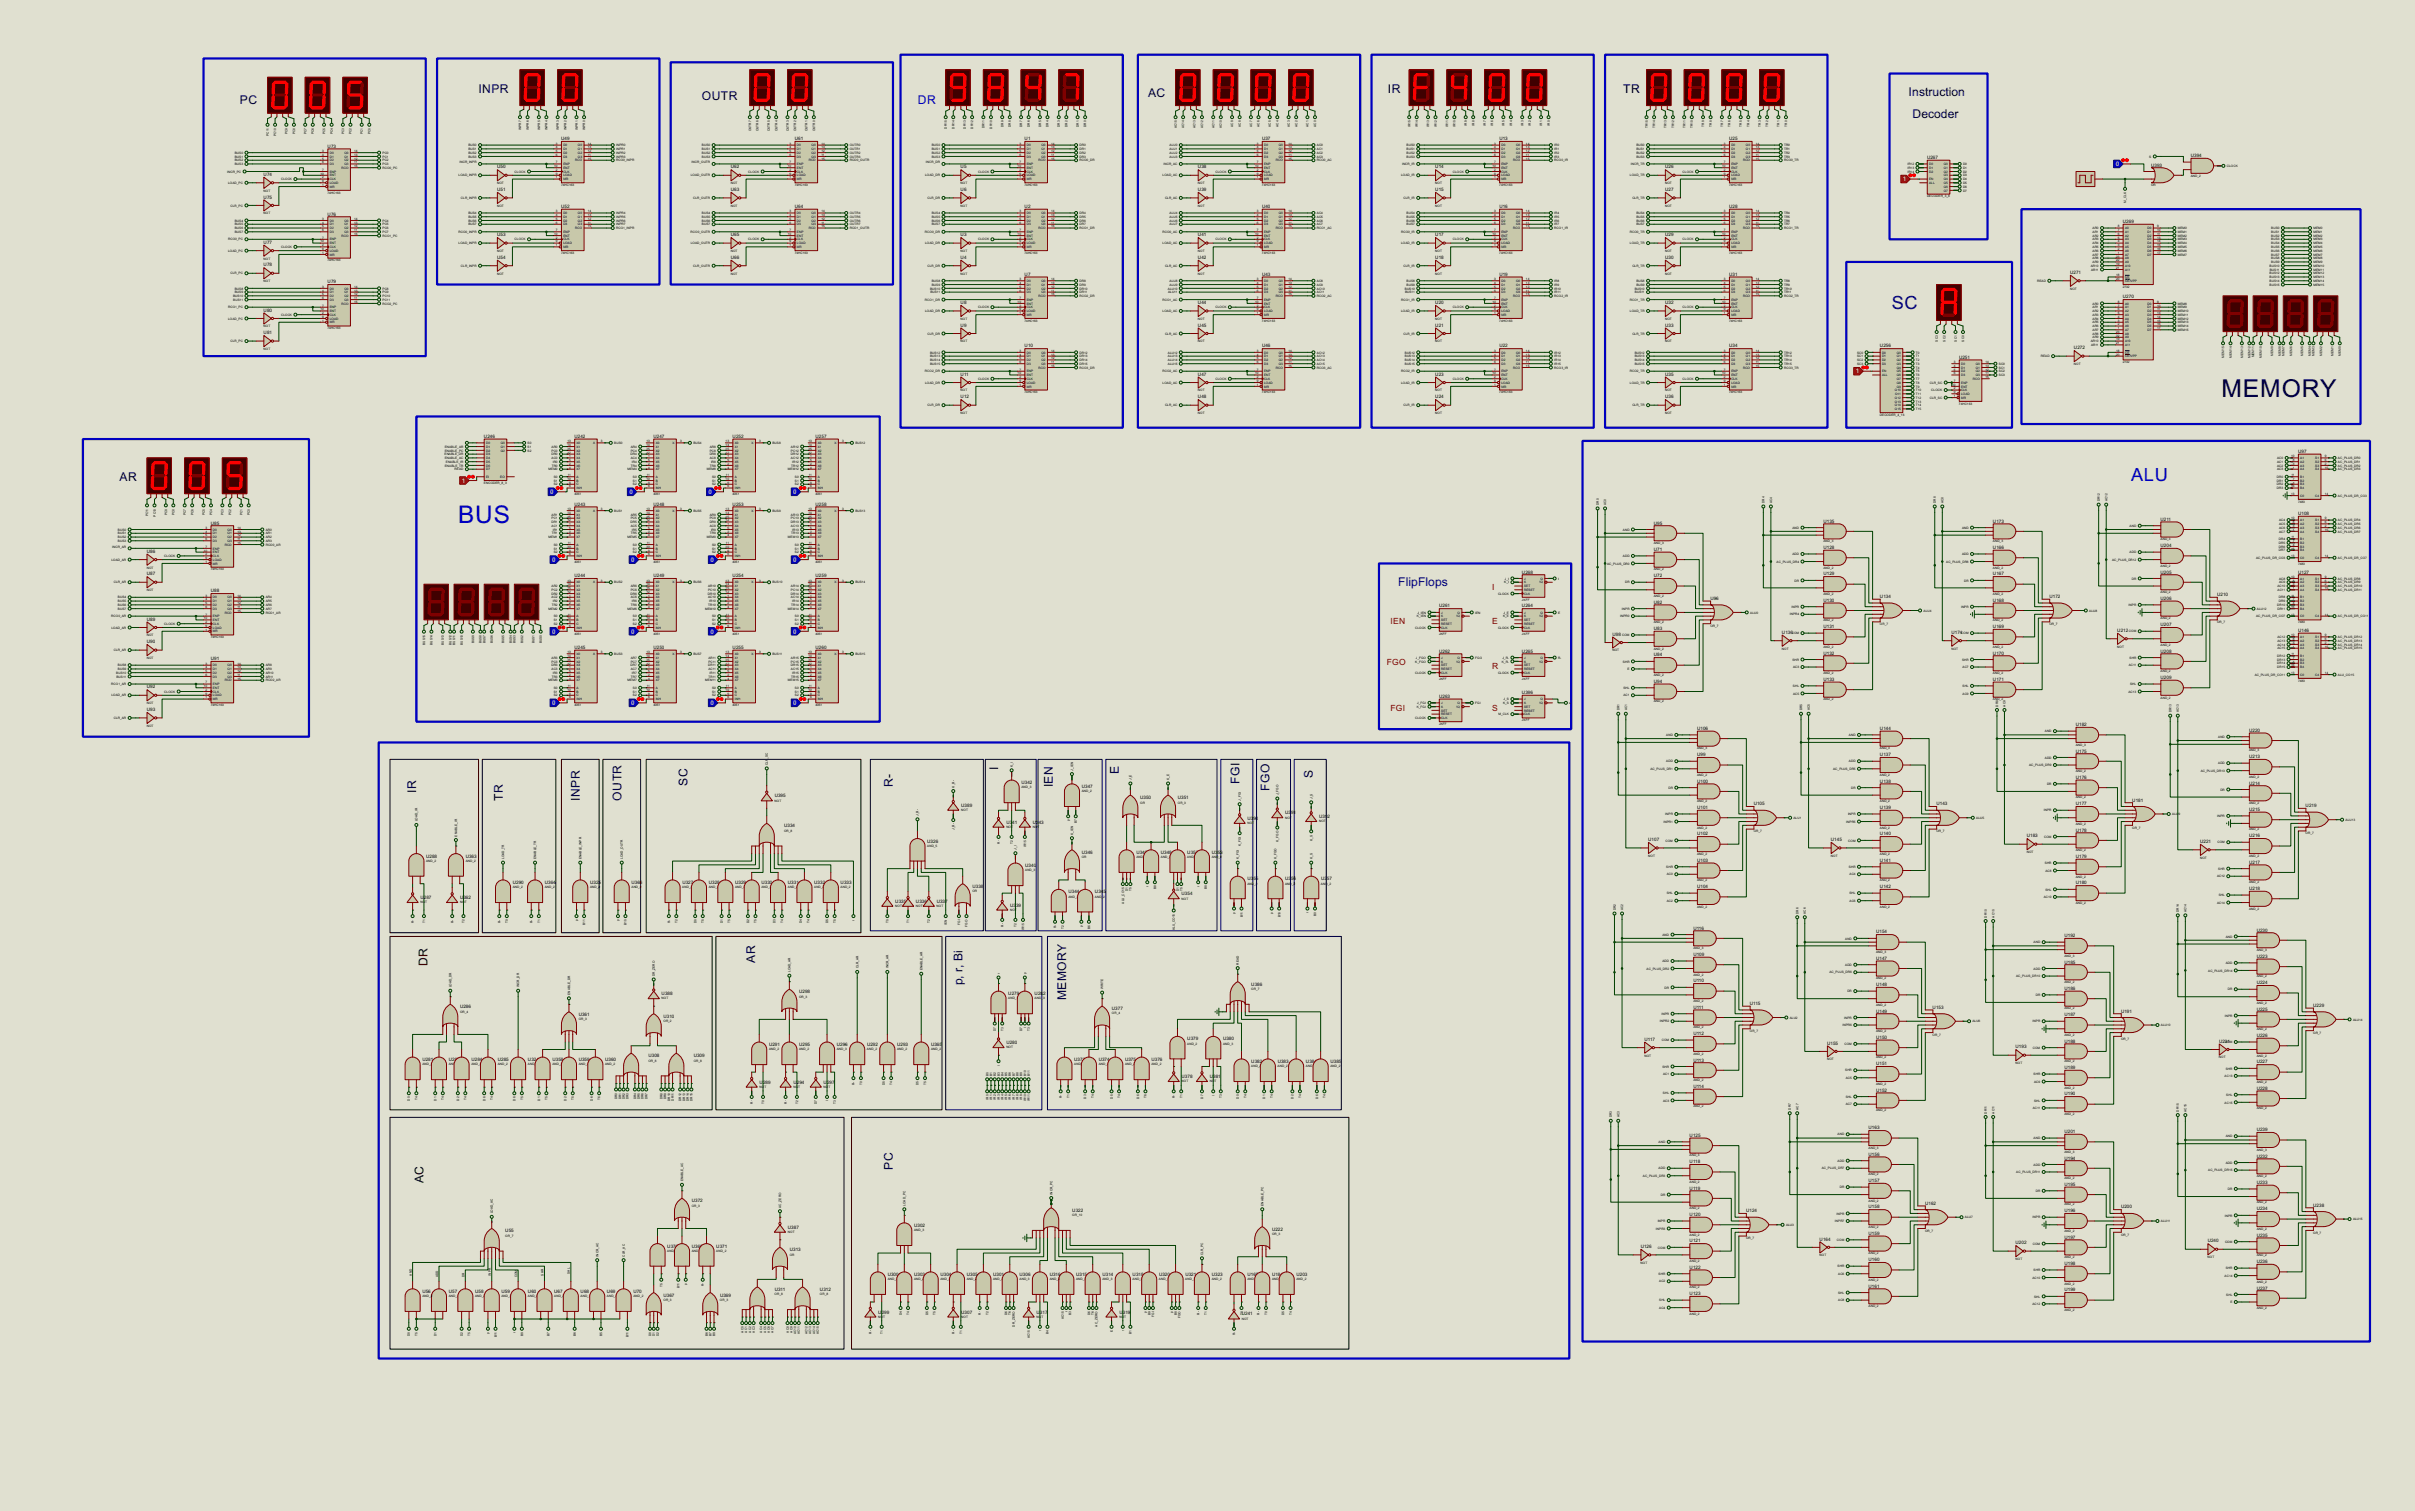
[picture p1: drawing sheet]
<svg xmlns="http://www.w3.org/2000/svg" width="1628mm" height="1018mm" viewBox="0 0 1628 1018" stroke-linecap="round" stroke-linejoin="round" font-family="sans-serif">
<defs><g id="words">
<text font-size="18.6" fill="#000040" x="1498" y="268">MEMORY</text>
<text font-size="18.4" fill="#0000c0" x="309" y="353">BUS</text>
<text font-size="13.7" fill="#000080" x="1275" y="208">SC</text>
<text font-size="13.7" fill="#0000c0" x="1437" y="324">ALU</text>
<g font-size="9.1" fill="#000040">
<text x="322" y="63">INPR</text>
<text x="774" y="65">AC</text>
<text x="936" y="63">IR</text>
<text x="1094" y="63">TR</text>
<text x="1287" y="65">Instruction</text>
<text x="162" y="70">PC</text>
<text x="473" y="68">OUTR</text>
<text x="1289" y="80">Decoder</text>
<text x="81" y="324">AR</text>
<text x="673" y="519" transform="rotate(-90 673 519)">I</text>
<text x="754" y="522" transform="rotate(-90 754 522)">E</text>
<text x="885" y="524" transform="rotate(-90 885 524)">S</text>
<text x="463" y="529" transform="rotate(-90 463 529)">SC</text>
<text x="602" y="531" transform="rotate(-90 602 531)">R-</text>
<text x="710" y="531" transform="rotate(-90 710 531)">IEN</text>
<text x="835" y="528" transform="rotate(-90 835 528)">FGI</text>
<text x="856" y="533" transform="rotate(-90 856 533)">FGO</text>
<text x="281" y="535" transform="rotate(-90 281 535)">IR</text>
<text x="339" y="540" transform="rotate(-90 339 540)">TR</text>
<text x="391" y="540" transform="rotate(-90 391 540)">INPR</text>
<text x="419" y="540" transform="rotate(-90 419 540)">OUTR</text>
<text x="509" y="649" transform="rotate(-90 509 649)">AR</text>
<text x="649" y="664" transform="rotate(-90 649 664)">p, r, Bi</text>
<text x="719" y="674" transform="rotate(-90 719 674)">MEMORY</text>
<text x="602" y="789" transform="rotate(-90 602 789)">PC</text>
</g>
<text font-size="9.1" fill="#0000c0" x="619" y="70">DR</text>
<text font-size="9.1" fill="#000080" x="942" y="395">FlipFlops</text>
<g font-size="9.1">
<text x="288" y="651" transform="rotate(-90 288 651)">DR</text>
<text x="286" y="797" transform="rotate(-90 286 797)">AC</text>
</g>
<g font-size="6.4" fill="#800000">
<text x="1006" y="398">I</text>
<text x="937" y="421">IEN</text>
<text x="1006" y="421">E</text>
<text x="935" y="449">FGO</text>
<text x="1006" y="451">R</text>
<text x="937" y="479">FGI</text>
<text x="1006" y="479">S</text>
</g>
<g font-size="4.8" fill="#c0c0c0">
<text x="1426" y="112">0</text>
<text x="1283" y="122">1</text>
<text x="1251" y="252">1</text>
<text x="311" y="325">1</text>
<text x="371" y="333">0</text>
<text x="424" y="333">0</text>
<text x="478" y="333">0</text>
<text x="535" y="333">0</text>
<text x="372" y="379">0</text>
<text x="426" y="379">0</text>
<text x="479" y="379">0</text>
<text x="535" y="379">0</text>
<text x="372" y="427">0</text>
<text x="426" y="427">0</text>
<text x="479" y="427">0</text>
<text x="535" y="427">0</text>
<text x="372" y="475">0</text>
<text x="426" y="475">0</text>
<text x="479" y="475">0</text>
<text x="535" y="475">0</text>
</g>
<g font-size="3.5">
<text x="378" y="95">U49</text>
<text x="536" y="95">U61</text>
<text x="691" y="95">U1</text>
<text x="851" y="95">U37</text>
<text x="1011" y="95">U13</text>
<text x="1166" y="95">U25</text>
<text x="221" y="100">U73</text>
<text x="1299" y="107">U267</text>
<text x="1477" y="106">U394</text>
<text x="335" y="114">U50</text>
<text x="493" y="114">U62</text>
<text x="648" y="114">U5</text>
<text x="808" y="114">U38</text>
<text x="968" y="114">U14</text>
<text x="1123" y="114">U26</text>
<text x="1450" y="112">U393</text>
<text x="178" y="119">U74</text>
<text x="335" y="129">U51</text>
<text x="493" y="129">U63</text>
<text x="648" y="129">U6</text>
<text x="808" y="129">U39</text>
<text x="968" y="129">U15</text>
<text x="1123" y="129">U27</text>
<text x="178" y="134">U75</text>
<text x="378" y="140">U52</text>
<text x="536" y="140">U64</text>
<text x="691" y="140">U2</text>
<text x="851" y="140">U40</text>
<text x="1011" y="140">U16</text>
<text x="1166" y="140">U28</text>
<text x="221" y="145">U76</text>
<text x="1431" y="150">U269</text>
<text x="335" y="159">U53</text>
<text x="493" y="159">U65</text>
<text x="648" y="159">U3</text>
<text x="808" y="159">U41</text>
<text x="968" y="159">U17</text>
<text x="1123" y="159">U29</text>
<text x="178" y="164">U77</text>
<text x="178" y="180">U78</text>
<text x="335" y="175">U54</text>
<text x="493" y="175">U66</text>
<text x="648" y="175">U4</text>
<text x="808" y="175">U42</text>
<text x="968" y="175">U18</text>
<text x="1123" y="175">U30</text>
<text x="691" y="186">U7</text>
<text x="851" y="186">U43</text>
<text x="1011" y="186">U19</text>
<text x="1166" y="186">U31</text>
<text x="1396" y="185">U271</text>
<text x="221" y="191">U79</text>
<text x="1431" y="201">U270</text>
<text x="648" y="205">U8</text>
<text x="808" y="205">U44</text>
<text x="968" y="205">U20</text>
<text x="1123" y="205">U32</text>
<text x="178" y="210">U80</text>
<text x="648" y="220">U9</text>
<text x="808" y="220">U45</text>
<text x="968" y="220">U21</text>
<text x="1123" y="220">U33</text>
<text x="178" y="225">U81</text>
<text x="691" y="234">U10</text>
<text x="851" y="234">U46</text>
<text x="1011" y="234">U22</text>
<text x="1166" y="234">U34</text>
<text x="1267" y="234">U256</text>
<text x="1398" y="235">U272</text>
<text x="1321" y="242">U251</text>
<text x="648" y="253">U11</text>
<text x="808" y="253">U47</text>
<text x="968" y="253">U23</text>
<text x="1123" y="253">U35</text>
<text x="648" y="268">U12</text>
<text x="808" y="268">U48</text>
<text x="968" y="268">U24</text>
<text x="1123" y="268">U36</text>
<text x="326" y="295">U246</text>
<text x="387" y="295">U242</text>
<text x="441" y="295">U247</text>
<text x="494" y="295">U252</text>
<text x="550" y="295">U257</text>
<text x="1549" y="305">U97</text>
<text x="387" y="341">U243</text>
<text x="441" y="341">U248</text>
<text x="494" y="341">U253</text>
<text x="550" y="341">U258</text>
<text x="1549" y="347">U108</text>
<text x="142" y="354">U85</text>
<text x="1115" y="354">U95</text>
<text x="1229" y="352">U135</text>
<text x="1344" y="352">U173</text>
<text x="1457" y="351">U211</text>
<text x="1115" y="371">U71</text>
<text x="1229" y="370">U128</text>
<text x="1344" y="370">U166</text>
<text x="1457" y="369">U204</text>
<text x="99" y="373">U86</text>
<text x="99" y="388">U87</text>
<text x="387" y="389">U244</text>
<text x="441" y="389">U249</text>
<text x="494" y="389">U254</text>
<text x="550" y="389">U259</text>
<text x="1026" y="387">U268</text>
<text x="1115" y="389">U72</text>
<text x="1229" y="388">U129</text>
<text x="1344" y="388">U167</text>
<text x="1457" y="387">U205</text>
<text x="1549" y="387">U127</text>
<text x="142" y="399">U88</text>
<text x="1495" y="402">U210</text>
<text x="1115" y="407">U82</text>
<text x="1153" y="404">U96</text>
<text x="1229" y="406">U130</text>
<text x="1267" y="403">U134</text>
<text x="1344" y="406">U168</text>
<text x="1382" y="403">U172</text>
<text x="1457" y="404">U206</text>
<text x="970" y="409">U261</text>
<text x="1026" y="409">U264</text>
<text x="99" y="418">U89</text>
<text x="1115" y="425">U83</text>
<text x="1229" y="423">U131</text>
<text x="1344" y="423">U169</text>
<text x="1427" y="426">U212</text>
<text x="1457" y="422">U207</text>
<text x="1549" y="426">U146</text>
<text x="1087" y="429">U98</text>
<text x="1201" y="427">U136</text>
<text x="1316" y="427">U174</text>
<text x="99" y="434">U90</text>
<text x="387" y="437">U245</text>
<text x="441" y="437">U250</text>
<text x="494" y="437">U255</text>
<text x="550" y="437">U260</text>
<text x="970" y="440">U262</text>
<text x="1026" y="440">U265</text>
<text x="1115" y="442">U84</text>
<text x="1229" y="441">U132</text>
<text x="1344" y="441">U170</text>
<text x="1457" y="440">U208</text>
<text x="142" y="445">U91</text>
<text x="1115" y="460">U94</text>
<text x="1229" y="459">U133</text>
<text x="1344" y="459">U171</text>
<text x="1457" y="458">U209</text>
<text x="99" y="464">U92</text>
<text x="1026" y="468">U396</text>
<text x="970" y="470">U263</text>
<text x="99" y="479">U93</text>
<text x="1399" y="489">U182</text>
<text x="1144" y="492">U106</text>
<text x="1267" y="492">U144</text>
<text x="1516" y="493">U220</text>
<text x="1144" y="510">U99</text>
<text x="1267" y="510">U137</text>
<text x="1399" y="507">U175</text>
<text x="1516" y="511">U213</text>
<text x="1144" y="528">U100</text>
<text x="1267" y="528">U138</text>
<text x="1399" y="525">U176</text>
<text x="689" y="529">U342</text>
<text x="729" y="531">U347</text>
<text x="1516" y="529">U214</text>
<text x="522" y="537">U395</text>
<text x="769" y="539">U350</text>
<text x="794" y="539">U351</text>
<text x="648" y="544">U389</text>
<text x="1144" y="545">U101</text>
<text x="1182" y="543">U105</text>
<text x="1267" y="545">U139</text>
<text x="1305" y="543">U143</text>
<text x="1399" y="543">U177</text>
<text x="1438" y="540">U181</text>
<text x="1554" y="544">U219</text>
<text x="866" y="549">U3</text>
<text x="870" y="549">91</text>
<text x="889" y="551">U39</text>
<text x="895" y="551">2</text>
<text x="1516" y="547">U215</text>
<text x="529" y="558">U334</text>
<text x="678" y="555">U3</text>
<text x="682" y="555">41</text>
<text x="696" y="555">U</text>
<text x="699" y="555">3</text>
<text x="700" y="555">43</text>
<text x="841" y="553">U3</text>
<text x="845" y="553">90</text>
<text x="1144" y="563">U102</text>
<text x="1267" y="563">U140</text>
<text x="1399" y="561">U178</text>
<text x="625" y="568">U326</text>
<text x="1111" y="567">U107</text>
<text x="1234" y="567">U145</text>
<text x="1366" y="564">U183</text>
<text x="1483" y="568">U221</text>
<text x="1516" y="564">U216</text>
<text x="729" y="576">U346</text>
<text x="766" y="576">U349</text>
<text x="783" y="576">U348</text>
<text x="800" y="576">U352</text>
<text x="817" y="576">U3</text>
<text x="821" y="576">53</text>
<text x="287" y="578">U288</text>
<text x="314" y="578">U363</text>
<text x="1144" y="581">U103</text>
<text x="1267" y="581">U141</text>
<text x="1399" y="578">U179</text>
<text x="691" y="584">U340</text>
<text x="1516" y="582">U217</text>
<text x="841" y="593">U3</text>
<text x="845" y="593">55</text>
<text x="866" y="593">U3</text>
<text x="870" y="593">56</text>
<text x="891" y="593">U3</text>
<text x="895" y="593">57</text>
<text x="346" y="596">U290</text>
<text x="367" y="596">U364</text>
<text x="398" y="596">U325</text>
<text x="426" y="596">U366</text>
<text x="460" y="596">U327</text>
<text x="478" y="596">U328</text>
<text x="496" y="596">U329</text>
<text x="513" y="596">U330</text>
<text x="531" y="596">U331</text>
<text x="549" y="596">U332</text>
<text x="567" y="596">U333</text>
<text x="656" y="598">U338</text>
<text x="1144" y="599">U104</text>
<text x="1267" y="599">U142</text>
<text x="1399" y="596">U180</text>
<text x="1516" y="600">U218</text>
<text x="720" y="602">U344</text>
<text x="738" y="602">U34</text>
<text x="744" y="602">5</text>
<text x="797" y="603">U354</text>
<text x="284" y="606">U</text>
<text x="286" y="606">287</text>
<text x="310" y="606">U362</text>
<text x="604" y="609">U335</text>
<text x="618" y="609">U336</text>
<text x="631" y="609">U337</text>
<text x="681" y="611">U3</text>
<text x="685" y="611">39</text>
<text x="1142" y="627">U116</text>
<text x="1265" y="629">U154</text>
<text x="1521" y="628">U230</text>
<text x="1392" y="632">U192</text>
<text x="1142" y="644">U109</text>
<text x="1265" y="647">U147</text>
<text x="1521" y="646">U223</text>
<text x="1392" y="649">U185</text>
<text x="844" y="664">U386</text>
<text x="1142" y="662">U110</text>
<text x="1265" y="665">U148</text>
<text x="1521" y="663">U224</text>
<text x="446" y="671">U388</text>
<text x="539" y="670">U298</text>
<text x="680" y="671">U279</text>
<text x="698" y="671">U28</text>
<text x="703" y="671">2</text>
<text x="1392" y="667">U186</text>
<text x="1180" y="677">U115</text>
<text x="310" y="680">U286</text>
<text x="750" y="681">U377</text>
<text x="1142" y="680">U111</text>
<text x="1265" y="683">U149</text>
<text x="1303" y="680">U153</text>
<text x="1430" y="683">U191</text>
<text x="1521" y="681">U225</text>
<text x="1559" y="679">U229</text>
<text x="390" y="685">U361</text>
<text x="447" y="686">U310</text>
<text x="1392" y="685">U187</text>
<text x="800" y="701">U379</text>
<text x="825" y="701">U380</text>
<text x="1109" y="702">U117</text>
<text x="1142" y="698">U112</text>
<text x="1265" y="700">U150</text>
<text x="1521" y="699">U226</text>
<text x="518" y="705">U291</text>
<text x="539" y="705">U295</text>
<text x="564" y="705">U296</text>
<text x="585" y="705">U292</text>
<text x="605" y="705">U293</text>
<text x="628" y="705">U365</text>
<text x="678" y="704">U280</text>
<text x="1232" y="704">U155</text>
<text x="1359" y="707">U193</text>
<text x="1392" y="703">U188</text>
<text x="1496" y="703">U231</text>
<text x="437" y="713">U308</text>
<text x="468" y="713">U309</text>
<text x="285" y="715">U281</text>
<text x="303" y="715">U283</text>
<text x="318" y="715">U284</text>
<text x="336" y="715">U285</text>
<text x="356" y="715">U324</text>
<text x="372" y="715">U358</text>
<text x="390" y="715">U359</text>
<text x="408" y="715">U360</text>
<text x="724" y="715">U373</text>
<text x="741" y="715">U374</text>
<text x="758" y="715">U375</text>
<text x="776" y="715">U376</text>
<text x="844" y="716">U382</text>
<text x="861" y="716">U383</text>
<text x="880" y="716">U384</text>
<text x="897" y="716">U385</text>
<text x="1142" y="716">U113</text>
<text x="1265" y="718">U151</text>
<text x="1521" y="717">U227</text>
<text x="1392" y="721">U189</text>
<text x="512" y="730">U</text>
<text x="514" y="730">289</text>
<text x="535" y="730">U294</text>
<text x="555" y="730">U</text>
<text x="558" y="730">297</text>
<text x="797" y="727">U378</text>
<text x="816" y="727">U381</text>
<text x="1142" y="733">U114</text>
<text x="1265" y="736">U152</text>
<text x="1521" y="735">U228</text>
<text x="1392" y="738">U190</text>
<text x="1260" y="761">U163</text>
<text x="1139" y="766">U125</text>
<text x="1392" y="764">U201</text>
<text x="1521" y="763">U239</text>
<text x="1260" y="779">U156</text>
<text x="1139" y="784">U118</text>
<text x="1392" y="782">U194</text>
<text x="1521" y="780">U232</text>
<text x="1260" y="797">U157</text>
<text x="1139" y="802">U119</text>
<text x="1392" y="799">U195</text>
<text x="1521" y="798">U233</text>
<text x="466" y="810">U372</text>
<text x="1260" y="815">U158</text>
<text x="1298" y="812">U162</text>
<text x="1430" y="815">U200</text>
<text x="1521" y="816">U234</text>
<text x="1559" y="813">U238</text>
<text x="723" y="817">U322</text>
<text x="1139" y="820">U120</text>
<text x="1177" y="817">U124</text>
<text x="1392" y="817">U196</text>
<text x="616" y="827">U302</text>
<text x="341" y="831">U55</text>
<text x="531" y="828">U387</text>
<text x="858" y="830">U222</text>
<text x="1260" y="832">U159</text>
<text x="1521" y="834">U235</text>
<text x="1139" y="837">U121</text>
<text x="1227" y="836">U164</text>
<text x="1359" y="839">U202</text>
<text x="1392" y="835">U197</text>
<text x="1488" y="837">U240</text>
<text x="450" y="841">U370</text>
<text x="466" y="841">U368</text>
<text x="483" y="841">U371</text>
<text x="532" y="843">U313</text>
<text x="1106" y="841">U126</text>
<text x="1260" y="850">U160</text>
<text x="1521" y="851">U236</text>
<text x="1139" y="855">U122</text>
<text x="1392" y="853">U198</text>
<text x="598" y="860">U300</text>
<text x="616" y="860">U303</text>
<text x="634" y="860">U304</text>
<text x="652" y="860">U305</text>
<text x="670" y="860">U301</text>
<text x="687" y="860">U306</text>
<text x="708" y="860">U316</text>
<text x="725" y="860">U315</text>
<text x="743" y="860">U314</text>
<text x="764" y="860">U318</text>
<text x="781" y="860">U320</text>
<text x="799" y="860">U321</text>
<text x="817" y="860">U323</text>
<text x="841" y="860">U165</text>
<text x="858" y="860">U184</text>
<text x="874" y="860">U203</text>
<text x="1260" y="868">U161</text>
<text x="1521" y="869">U237</text>
<text x="285" y="871">U56</text>
<text x="303" y="871">U57</text>
<text x="320" y="871">U58</text>
<text x="338" y="871">U59</text>
<text x="356" y="871">U60</text>
<text x="374" y="871">U67</text>
<text x="391" y="871">U68</text>
<text x="409" y="871">U69</text>
<text x="427" y="871">U70</text>
<text x="447" y="874">U367</text>
<text x="485" y="874">U369</text>
<text x="522" y="870">U311</text>
<text x="553" y="870">U312</text>
<text x="1139" y="873">U123</text>
<text x="1392" y="870">U199</text>
<text x="592" y="885">U299</text>
<text x="648" y="885">U307</text>
<text x="699" y="885">U</text>
<text x="701" y="885">317</text>
<text x="755" y="885">U319</text>
<text x="837" y="887">U241</text>
</g>
<g font-size="2.4">
<text x="351" y="88" transform="rotate(-90 351 88)">INPR7</text>
<text x="356" y="88" transform="rotate(-90 356 88)">INPR6</text>
<text x="364" y="88" transform="rotate(-90 364 88)">INPR5</text>
<text x="369" y="88" transform="rotate(-90 369 88)">INPR4</text>
<text x="377" y="88" transform="rotate(-90 377 88)">INPR3</text>
<text x="382" y="88" transform="rotate(-90 382 88)">INPR2</text>
<text x="389" y="88" transform="rotate(-90 389 88)">INPR1</text>
<text x="395" y="88" transform="rotate(-90 395 88)">INPR0</text>
<text x="506" y="89" transform="rotate(-90 506 89)">OUTR7</text>
<text x="511" y="89" transform="rotate(-90 511 89)">OUTR6</text>
<text x="519" y="89" transform="rotate(-90 519 89)">OUTR5</text>
<text x="524" y="89" transform="rotate(-90 524 89)">OUTR4</text>
<text x="532" y="89" transform="rotate(-90 532 89)">OUTR3</text>
<text x="537" y="89" transform="rotate(-90 537 89)">OUTR2</text>
<text x="544" y="89" transform="rotate(-90 544 89)">OUTR1</text>
<text x="549" y="89" transform="rotate(-90 549 89)">OUTR0</text>
<text x="638" y="87" transform="rotate(-90 638 87)">DR15</text>
<text x="643" y="87" transform="rotate(-90 643 87)">DR14</text>
<text x="651" y="87" transform="rotate(-90 651 87)">DR13</text>
<text x="656" y="87" transform="rotate(-90 656 87)">DR12</text>
<text x="664" y="87" transform="rotate(-90 664 87)">DR11</text>
<text x="669" y="87" transform="rotate(-90 669 87)">DR10</text>
<text x="676" y="86" transform="rotate(-90 676 86)">DR9</text>
<text x="682" y="86" transform="rotate(-90 682 86)">DR8</text>
<text x="689" y="86" transform="rotate(-90 689 86)">DR7</text>
<text x="694" y="86" transform="rotate(-90 694 86)">DR6</text>
<text x="702" y="86" transform="rotate(-90 702 86)">DR5</text>
<text x="707" y="86" transform="rotate(-90 707 86)">DR4</text>
<text x="715" y="86" transform="rotate(-90 715 86)">DR3</text>
<text x="720" y="86" transform="rotate(-90 720 86)">DR2</text>
<text x="727" y="86" transform="rotate(-90 727 86)">DR1</text>
<text x="732" y="86" transform="rotate(-90 732 86)">DR0</text>
<text x="793" y="87" transform="rotate(-90 793 87)">AC15</text>
<text x="798" y="87" transform="rotate(-90 798 87)">AC14</text>
<text x="806" y="87" transform="rotate(-90 806 87)">AC13</text>
<text x="811" y="87" transform="rotate(-90 811 87)">AC12</text>
<text x="819" y="86" transform="rotate(-90 819 86)">AC11</text>
<text x="824" y="87" transform="rotate(-90 824 87)">AC10</text>
<text x="831" y="85" transform="rotate(-90 831 85)">AC9</text>
<text x="837" y="85" transform="rotate(-90 837 85)">AC8</text>
<text x="844" y="85" transform="rotate(-90 844 85)">AC7</text>
<text x="849" y="85" transform="rotate(-90 849 85)">AC6</text>
<text x="857" y="85" transform="rotate(-90 857 85)">AC5</text>
<text x="862" y="85" transform="rotate(-90 862 85)">AC4</text>
<text x="870" y="85" transform="rotate(-90 870 85)">AC3</text>
<text x="875" y="85" transform="rotate(-90 875 85)">AC2</text>
<text x="882" y="85" transform="rotate(-90 882 85)">AC1</text>
<text x="887" y="85" transform="rotate(-90 887 85)">AC0</text>
<text x="951" y="86" transform="rotate(-90 951 86)">IR15</text>
<text x="956" y="86" transform="rotate(-90 956 86)">IR14</text>
<text x="964" y="86" transform="rotate(-90 964 86)">IR13</text>
<text x="969" y="86" transform="rotate(-90 969 86)">IR12</text>
<text x="976" y="86" transform="rotate(-90 976 86)">IR11</text>
<text x="981" y="86" transform="rotate(-90 981 86)">IR10</text>
<text x="989" y="85" transform="rotate(-90 989 85)">IR9</text>
<text x="994" y="85" transform="rotate(-90 994 85)">IR8</text>
<text x="1002" y="85" transform="rotate(-90 1002 85)">IR7</text>
<text x="1007" y="85" transform="rotate(-90 1007 85)">IR6</text>
<text x="1014" y="85" transform="rotate(-90 1014 85)">IR5</text>
<text x="1019" y="85" transform="rotate(-90 1019 85)">IR4</text>
<text x="1027" y="85" transform="rotate(-90 1027 85)">IR3</text>
<text x="1032" y="85" transform="rotate(-90 1032 85)">IR2</text>
<text x="1040" y="85" transform="rotate(-90 1040 85)">IR1</text>
<text x="1045" y="85" transform="rotate(-90 1045 85)">IR0</text>
<text x="1111" y="86" transform="rotate(-90 1111 86)">TR15</text>
<text x="1116" y="86" transform="rotate(-90 1116 86)">TR14</text>
<text x="1123" y="86" transform="rotate(-90 1123 86)">TR13</text>
<text x="1129" y="86" transform="rotate(-90 1129 86)">TR12</text>
<text x="1136" y="86" transform="rotate(-90 1136 86)">TR11</text>
<text x="1141" y="86" transform="rotate(-90 1141 86)">TR10</text>
<text x="1149" y="85" transform="rotate(-90 1149 85)">TR9</text>
<text x="1154" y="85" transform="rotate(-90 1154 85)">TR8</text>
<text x="1162" y="85" transform="rotate(-90 1162 85)">TR7</text>
<text x="1167" y="85" transform="rotate(-90 1167 85)">TR6</text>
<text x="1174" y="85" transform="rotate(-90 1174 85)">TR5</text>
<text x="1179" y="85" transform="rotate(-90 1179 85)">TR4</text>
<text x="1187" y="85" transform="rotate(-90 1187 85)">TR3</text>
<text x="1192" y="85" transform="rotate(-90 1192 85)">TR2</text>
<text x="1200" y="85" transform="rotate(-90 1200 85)">TR1</text>
<text x="1205" y="85" transform="rotate(-90 1205 85)">TR0</text>
<text x="181" y="92" transform="rotate(-90 181 92)">PC11</text>
<text x="186" y="92" transform="rotate(-90 186 92)">PC10</text>
<text x="194" y="91" transform="rotate(-90 194 91)">PC9</text>
<text x="199" y="91" transform="rotate(-90 199 91)">PC8</text>
<text x="207" y="91" transform="rotate(-90 207 91)">PC7</text>
<text x="212" y="91" transform="rotate(-90 212 91)">PC6</text>
<text x="219" y="91" transform="rotate(-90 219 91)">PC5</text>
<text x="224" y="91" transform="rotate(-90 224 91)">PC4</text>
<text x="232" y="91" transform="rotate(-90 232 91)">PC3</text>
<text x="237" y="91" transform="rotate(-90 237 91)">PC2</text>
<text x="245" y="91" transform="rotate(-90 245 91)">PC1</text>
<text x="250" y="91" transform="rotate(-90 250 91)">PC0</text>
<text x="316" y="99">BUS0</text>
<text x="316" y="101">BUS1</text>
<text x="375" y="97">3</text>
<text x="375" y="100">4</text>
<text x="380" y="99">D0</text>
<text x="380" y="101">D1</text>
<text x="390" y="99">Q0</text>
<text x="390" y="101">Q1</text>
<text x="396" y="97">14</text>
<text x="396" y="100">13</text>
<text x="415" y="99">INPR0</text>
<text x="415" y="101">INPR1</text>
<text x="473" y="99">BUS0</text>
<text x="473" y="101">BUS1</text>
<text x="532" y="97">3</text>
<text x="532" y="100">4</text>
<text x="537" y="99">D0</text>
<text x="537" y="101">D1</text>
<text x="547" y="99">Q0</text>
<text x="547" y="101">Q1</text>
<text x="554" y="97">14</text>
<text x="554" y="100">13</text>
<text x="573" y="99">OUTR0</text>
<text x="573" y="101">OUTR1</text>
<text x="628" y="99">BUS0</text>
<text x="628" y="101">BUS1</text>
<text x="687" y="97">3</text>
<text x="687" y="100">4</text>
<text x="692" y="99">D0</text>
<text x="692" y="101">D1</text>
<text x="702" y="99">Q0</text>
<text x="702" y="101">Q1</text>
<text x="709" y="97">14</text>
<text x="709" y="100">13</text>
<text x="728" y="99">DR0</text>
<text x="728" y="101">DR1</text>
<text x="788" y="99">ALU0</text>
<text x="788" y="101">ALU1</text>
<text x="847" y="97">3</text>
<text x="847" y="100">4</text>
<text x="852" y="99">D0</text>
<text x="852" y="101">D1</text>
<text x="862" y="99">Q0</text>
<text x="862" y="101">Q1</text>
<text x="869" y="97">14</text>
<text x="869" y="100">13</text>
<text x="888" y="99">AC0</text>
<text x="888" y="101">AC1</text>
<text x="948" y="99">BUS0</text>
<text x="948" y="101">BUS1</text>
<text x="1007" y="97">3</text>
<text x="1007" y="100">4</text>
<text x="1012" y="99">D0</text>
<text x="1012" y="101">D1</text>
<text x="1022" y="99">Q0</text>
<text x="1022" y="101">Q1</text>
<text x="1029" y="97">14</text>
<text x="1029" y="100">13</text>
<text x="1048" y="99">IR0</text>
<text x="1048" y="101">IR1</text>
<text x="1103" y="99">BUS0</text>
<text x="1103" y="101">BUS1</text>
<text x="1162" y="97">3</text>
<text x="1162" y="100">4</text>
<text x="1167" y="99">D0</text>
<text x="1167" y="101">D1</text>
<text x="1177" y="99">Q0</text>
<text x="1177" y="101">Q1</text>
<text x="1184" y="97">14</text>
<text x="1184" y="100">13</text>
<text x="1203" y="99">TR0</text>
<text x="1203" y="101">TR1</text>
<text x="158" y="104">BUS0</text>
<text x="158" y="106">BUS1</text>
<text x="217" y="103">3</text>
<text x="217" y="105">4</text>
<text x="217" y="108">5</text>
<text x="222" y="104">D0</text>
<text x="222" y="106">D1</text>
<text x="232" y="104">Q0</text>
<text x="232" y="106">Q1</text>
<text x="239" y="103">14</text>
<text x="239" y="105">13</text>
<text x="239" y="108">12</text>
<text x="258" y="104">PC0</text>
<text x="258" y="106">PC1</text>
<text x="316" y="106">BUS3</text>
<text x="316" y="104">BUS2</text>
<text x="375" y="103">5</text>
<text x="375" y="105">6</text>
<text x="380" y="104">D2</text>
<text x="380" y="106">D3</text>
<text x="390" y="104">Q2</text>
<text x="390" y="106">Q3</text>
<text x="396" y="103">12</text>
<text x="396" y="105">11</text>
<text x="396" y="108">15</text>
<text x="415" y="104">INPR2</text>
<text x="415" y="106">INPR3</text>
<text x="473" y="106">BUS3</text>
<text x="473" y="104">BUS2</text>
<text x="532" y="103">5</text>
<text x="532" y="105">6</text>
<text x="537" y="104">D2</text>
<text x="537" y="106">D3</text>
<text x="547" y="104">Q2</text>
<text x="547" y="106">Q3</text>
<text x="554" y="103">12</text>
<text x="554" y="105">11</text>
<text x="554" y="108">15</text>
<text x="573" y="104">OUTR2</text>
<text x="573" y="106">OUTR3</text>
<text x="628" y="106">BUS3</text>
<text x="628" y="104">BUS2</text>
<text x="687" y="103">5</text>
<text x="687" y="105">6</text>
<text x="692" y="104">D2</text>
<text x="692" y="106">D3</text>
<text x="702" y="104">Q2</text>
<text x="702" y="106">Q3</text>
<text x="709" y="103">12</text>
<text x="709" y="105">11</text>
<text x="709" y="108">15</text>
<text x="728" y="104">DR2</text>
<text x="728" y="106">DR3</text>
<text x="788" y="106">ALU3</text>
<text x="788" y="104">ALU2</text>
<text x="847" y="103">5</text>
<text x="847" y="105">6</text>
<text x="852" y="104">D2</text>
<text x="852" y="106">D3</text>
<text x="862" y="104">Q2</text>
<text x="862" y="106">Q3</text>
<text x="869" y="103">12</text>
<text x="869" y="105">11</text>
<text x="869" y="108">15</text>
<text x="888" y="104">AC2</text>
<text x="888" y="106">AC3</text>
<text x="948" y="106">BUS3</text>
<text x="948" y="104">BUS2</text>
<text x="1007" y="103">5</text>
<text x="1007" y="105">6</text>
<text x="1012" y="104">D2</text>
<text x="1012" y="106">D3</text>
<text x="1022" y="104">Q2</text>
<text x="1022" y="106">Q3</text>
<text x="1029" y="103">12</text>
<text x="1029" y="105">11</text>
<text x="1029" y="108">15</text>
<text x="1048" y="104">IR2</text>
<text x="1048" y="106">IR3</text>
<text x="1103" y="106">BUS3</text>
<text x="1103" y="104">BUS2</text>
<text x="1162" y="103">5</text>
<text x="1162" y="105">6</text>
<text x="1167" y="104">D2</text>
<text x="1167" y="106">D3</text>
<text x="1177" y="104">Q2</text>
<text x="1177" y="106">Q3</text>
<text x="1184" y="103">12</text>
<text x="1184" y="105">11</text>
<text x="1184" y="108">15</text>
<text x="1203" y="104">TR2</text>
<text x="1203" y="106">TR3</text>
<text x="1449" y="106">S</text>
<text x="158" y="111">BUS3</text>
<text x="158" y="109">BUS2</text>
<text x="217" y="110">6</text>
<text x="222" y="109">D2</text>
<text x="222" y="111">D3</text>
<text x="230" y="114">RCO</text>
<text x="232" y="109">Q2</text>
<text x="232" y="111">Q3</text>
<text x="239" y="110">11</text>
<text x="239" y="113">15</text>
<text x="258" y="109">PC2</text>
<text x="258" y="111">PC3</text>
<text x="258" y="114">RCO0_PC</text>
<text x="310" y="110">INCR_INPR</text>
<text x="374" y="113">10</text>
<text x="375" y="110">7</text>
<text x="380" y="111">ENP</text>
<text x="380" y="114">ENT</text>
<text x="388" y="109">RCO</text>
<text x="415" y="109">RCO0_INPR</text>
<text x="466" y="110">INCR_OUTR</text>
<text x="531" y="113">10</text>
<text x="532" y="110">7</text>
<text x="537" y="111">ENP</text>
<text x="537" y="114">ENT</text>
<text x="545" y="109">RCO</text>
<text x="573" y="109">RCO0_OUTR</text>
<text x="624" y="110">INCR_DR</text>
<text x="686" y="113">10</text>
<text x="687" y="110">7</text>
<text x="692" y="111">ENP</text>
<text x="692" y="114">ENT</text>
<text x="700" y="109">RCO</text>
<text x="728" y="109">RCO0_DR</text>
<text x="784" y="111">INCR_AC</text>
<text x="846" y="113">10</text>
<text x="847" y="110">7</text>
<text x="852" y="111">ENP</text>
<text x="852" y="114">ENT</text>
<text x="860" y="109">RCO</text>
<text x="888" y="109">RCO0_AC</text>
<text x="945" y="111">INCR_IR</text>
<text x="1006" y="113">10</text>
<text x="1007" y="110">7</text>
<text x="1012" y="111">ENP</text>
<text x="1012" y="114">ENT</text>
<text x="1020" y="109">RCO</text>
<text x="1048" y="109">RCO0_IR</text>
<text x="1099" y="111">INCR_TR</text>
<text x="1161" y="113">10</text>
<text x="1162" y="110">7</text>
<text x="1167" y="111">ENP</text>
<text x="1167" y="114">ENT</text>
<text x="1175" y="109">RCO</text>
<text x="1203" y="109">RCO0_TR</text>
<text x="1286" y="111">IR12</text>
<text x="1286" y="114">IR13</text>
<text x="1301" y="111">D0</text>
<text x="1301" y="114">D1</text>
<text x="1310" y="111">Q0</text>
<text x="1310" y="114">Q1</text>
<text x="1323" y="111">D0</text>
<text x="1323" y="114">D1</text>
<text x="1501" y="113">CLOCK</text>
<text x="153" y="116">INCR_PC</text>
<text x="216" y="118">10</text>
<text x="217" y="115">7</text>
<text x="222" y="116">ENP</text>
<text x="222" y="119">ENT</text>
<text x="309" y="119">LOAD_INPR</text>
<text x="347" y="116">CLOCK</text>
<text x="375" y="115">2</text>
<text x="375" y="118">9</text>
<text x="380" y="116">CLK</text>
<text x="380" y="119">LOAD</text>
<text x="466" y="119">LOAD_OUTR</text>
<text x="504" y="116">CLOCK</text>
<text x="532" y="115">2</text>
<text x="532" y="118">9</text>
<text x="537" y="116">CLK</text>
<text x="537" y="119">LOAD</text>
<text x="624" y="119">LOAD_DR</text>
<text x="659" y="116">CLOCK</text>
<text x="687" y="115">2</text>
<text x="687" y="118">9</text>
<text x="692" y="116">CLK</text>
<text x="692" y="119">LOAD</text>
<text x="784" y="119">LOAD_AC</text>
<text x="819" y="116">CLOCK</text>
<text x="847" y="115">2</text>
<text x="847" y="118">9</text>
<text x="852" y="116">CLK</text>
<text x="852" y="119">LOAD</text>
<text x="945" y="119">LOAD_IR</text>
<text x="979" y="116">CLOCK</text>
<text x="1007" y="115">2</text>
<text x="1007" y="118">9</text>
<text x="1012" y="116">CLK</text>
<text x="1012" y="119">LOAD</text>
<text x="1099" y="119">LOAD_TR</text>
<text x="1134" y="116">CLOCK</text>
<text x="1162" y="115">2</text>
<text x="1162" y="118">9</text>
<text x="1167" y="116">CLK</text>
<text x="1167" y="119">LOAD</text>
<text x="1286" y="116">IR14</text>
<text x="1301" y="116">D2</text>
<text x="1310" y="119">Q3</text>
<text x="1310" y="116">Q2</text>
<text x="1323" y="119">D3</text>
<text x="1323" y="116">D2</text>
<text x="1477" y="119">AND_2</text>
<text x="154" y="124">LOAD_PC</text>
<text x="189" y="121">CLOCK</text>
<text x="217" y="120">2</text>
<text x="217" y="123">9</text>
<text x="217" y="125">1</text>
<text x="222" y="121">CLK</text>
<text x="222" y="124">LOAD</text>
<text x="335" y="124">NOT</text>
<text x="375" y="120">1</text>
<text x="378" y="125">74HC163</text>
<text x="380" y="121">MR</text>
<text x="493" y="124">NOT</text>
<text x="532" y="120">1</text>
<text x="536" y="125">74HC163</text>
<text x="537" y="121">MR</text>
<text x="648" y="124">NOT</text>
<text x="687" y="120">1</text>
<text x="691" y="125">74HC163</text>
<text x="692" y="121">MR</text>
<text x="808" y="124">NOT</text>
<text x="847" y="120">1</text>
<text x="851" y="125">74HC163</text>
<text x="852" y="121">MR</text>
<text x="968" y="124">NOT</text>
<text x="1007" y="120">1</text>
<text x="1011" y="125">74HC163</text>
<text x="1012" y="121">MR</text>
<text x="1123" y="124">NOT</text>
<text x="1162" y="120">1</text>
<text x="1166" y="125">74HC163</text>
<text x="1167" y="121">MR</text>
<text x="1301" y="121">EN</text>
<text x="1301" y="124">ALL</text>
<text x="1310" y="121">Q4</text>
<text x="1310" y="124">Q5</text>
<text x="1323" y="121">D4</text>
<text x="1323" y="124">D5</text>
<text x="1450" y="125">OR</text>
<text x="178" y="129">NOT</text>
<text x="221" y="131">74HC163</text>
<text x="222" y="127">MR</text>
<text x="1310" y="127">Q6</text>
<text x="1310" y="129">Q7</text>
<text x="1323" y="127">D6</text>
<text x="1323" y="129">D7</text>
<text x="311" y="134">CLR_INPR</text>
<text x="467" y="134">CLR_OUTR</text>
<text x="625" y="134">CLR_DR</text>
<text x="785" y="134">CLR_AC</text>
<text x="946" y="134">CLR_IR</text>
<text x="1100" y="134">CLR_TR</text>
<text x="1299" y="133">DECODER_3_8</text>
<text x="1433" y="137" transform="rotate(-90 1433 137)">M_CLK</text>
<text x="155" y="139">CLR_PC</text>
<text x="335" y="139">NOT</text>
<text x="375" y="143">3</text>
<text x="396" y="143">14</text>
<text x="493" y="139">NOT</text>
<text x="532" y="143">3</text>
<text x="554" y="143">14</text>
<text x="648" y="139">NOT</text>
<text x="687" y="143">3</text>
<text x="709" y="143">14</text>
<text x="808" y="139">NOT</text>
<text x="847" y="143">3</text>
<text x="869" y="143">14</text>
<text x="968" y="139">NOT</text>
<text x="1007" y="143">3</text>
<text x="1029" y="143">14</text>
<text x="1123" y="139">NOT</text>
<text x="1162" y="143">3</text>
<text x="1184" y="143">14</text>
<text x="158" y="149">BUS4</text>
<text x="178" y="144">NOT</text>
<text x="217" y="148">3</text>
<text x="222" y="149">D0</text>
<text x="232" y="149">Q0</text>
<text x="239" y="148">14</text>
<text x="258" y="149">PC4</text>
<text x="316" y="144">BUS4</text>
<text x="316" y="147">BUS5</text>
<text x="316" y="149">BUS6</text>
<text x="375" y="146">4</text>
<text x="375" y="148">5</text>
<text x="380" y="144">D0</text>
<text x="380" y="147">D1</text>
<text x="380" y="149">D2</text>
<text x="390" y="144">Q0</text>
<text x="390" y="147">Q1</text>
<text x="390" y="149">Q2</text>
<text x="396" y="146">13</text>
<text x="396" y="148">12</text>
<text x="415" y="144">INPR4</text>
<text x="415" y="147">INPR5</text>
<text x="415" y="149">INPR6</text>
<text x="473" y="144">BUS4</text>
<text x="473" y="147">BUS5</text>
<text x="473" y="149">BUS6</text>
<text x="532" y="146">4</text>
<text x="532" y="148">5</text>
<text x="537" y="144">D0</text>
<text x="537" y="147">D1</text>
<text x="537" y="149">D2</text>
<text x="547" y="144">Q0</text>
<text x="547" y="147">Q1</text>
<text x="547" y="149">Q2</text>
<text x="554" y="146">13</text>
<text x="554" y="148">12</text>
<text x="573" y="144">OUTR4</text>
<text x="573" y="147">OUTR5</text>
<text x="573" y="149">OUTR6</text>
<text x="628" y="144">BUS4</text>
<text x="628" y="147">BUS5</text>
<text x="628" y="149">BUS6</text>
<text x="687" y="146">4</text>
<text x="687" y="148">5</text>
<text x="692" y="144">D0</text>
<text x="692" y="147">D1</text>
<text x="692" y="149">D2</text>
<text x="702" y="144">Q0</text>
<text x="702" y="147">Q1</text>
<text x="702" y="149">Q2</text>
<text x="709" y="146">13</text>
<text x="709" y="148">12</text>
<text x="728" y="144">DR4</text>
<text x="728" y="147">DR5</text>
<text x="728" y="149">DR6</text>
<text x="788" y="144">ALU4</text>
<text x="788" y="147">ALU5</text>
<text x="788" y="149">ALU6</text>
<text x="847" y="146">4</text>
<text x="847" y="148">5</text>
<text x="852" y="144">D0</text>
<text x="852" y="147">D1</text>
<text x="852" y="149">D2</text>
<text x="862" y="144">Q0</text>
<text x="862" y="147">Q1</text>
<text x="862" y="149">Q2</text>
<text x="869" y="146">13</text>
<text x="869" y="148">12</text>
<text x="888" y="144">AC4</text>
<text x="888" y="147">AC5</text>
<text x="888" y="149">AC6</text>
<text x="948" y="144">BUS4</text>
<text x="948" y="147">BUS5</text>
<text x="948" y="149">BUS6</text>
<text x="1007" y="146">4</text>
<text x="1007" y="148">5</text>
<text x="1012" y="144">D0</text>
<text x="1012" y="147">D1</text>
<text x="1012" y="149">D2</text>
<text x="1022" y="144">Q0</text>
<text x="1022" y="147">Q1</text>
<text x="1022" y="149">Q2</text>
<text x="1029" y="146">13</text>
<text x="1029" y="148">12</text>
<text x="1048" y="144">IR4</text>
<text x="1048" y="147">IR5</text>
<text x="1048" y="149">IR6</text>
<text x="1103" y="144">BUS4</text>
<text x="1103" y="147">BUS5</text>
<text x="1103" y="149">BUS6</text>
<text x="1162" y="146">4</text>
<text x="1162" y="148">5</text>
<text x="1167" y="144">D0</text>
<text x="1167" y="147">D1</text>
<text x="1167" y="149">D2</text>
<text x="1177" y="144">Q0</text>
<text x="1177" y="147">Q1</text>
<text x="1177" y="149">Q2</text>
<text x="1184" y="146">13</text>
<text x="1184" y="148">12</text>
<text x="1203" y="144">TR4</text>
<text x="1203" y="147">TR5</text>
<text x="1203" y="149">TR6</text>
<text x="158" y="152">BUS5</text>
<text x="158" y="155">BUS6</text>
<text x="217" y="151">4</text>
<text x="217" y="153">5</text>
<text x="217" y="156">6</text>
<text x="222" y="152">D1</text>
<text x="222" y="155">D2</text>
<text x="232" y="152">Q1</text>
<text x="232" y="155">Q2</text>
<text x="239" y="151">13</text>
<text x="239" y="153">12</text>
<text x="239" y="156">11</text>
<text x="258" y="152">PC5</text>
<text x="258" y="155">PC6</text>
<text x="316" y="152">BUS7</text>
<text x="375" y="151">6</text>
<text x="375" y="156">7</text>
<text x="380" y="152">D3</text>
<text x="388" y="155">RCO</text>
<text x="390" y="152">Q3</text>
<text x="396" y="151">11</text>
<text x="396" y="153">15</text>
<text x="415" y="152">INPR7</text>
<text x="415" y="155">RCO1_INPR</text>
<text x="473" y="152">BUS7</text>
<text x="532" y="151">6</text>
<text x="532" y="156">7</text>
<text x="537" y="152">D3</text>
<text x="545" y="155">RCO</text>
<text x="547" y="152">Q3</text>
<text x="554" y="151">11</text>
<text x="554" y="153">15</text>
<text x="573" y="152">OUTR7</text>
<text x="573" y="155">RCO1_OUTR</text>
<text x="628" y="152">BUS7</text>
<text x="687" y="151">6</text>
<text x="687" y="156">7</text>
<text x="692" y="152">D3</text>
<text x="700" y="155">RCO</text>
<text x="702" y="152">Q3</text>
<text x="709" y="151">11</text>
<text x="709" y="153">15</text>
<text x="728" y="152">DR7</text>
<text x="728" y="155">RCO1_DR</text>
<text x="788" y="152">ALU7</text>
<text x="847" y="151">6</text>
<text x="847" y="156">7</text>
<text x="852" y="152">D3</text>
<text x="860" y="155">RCO</text>
<text x="862" y="152">Q3</text>
<text x="869" y="151">11</text>
<text x="869" y="153">15</text>
<text x="888" y="152">AC7</text>
<text x="888" y="155">RCO1_AC</text>
<text x="948" y="152">BUS7</text>
<text x="1007" y="151">6</text>
<text x="1007" y="156">7</text>
<text x="1012" y="152">D3</text>
<text x="1020" y="155">RCO</text>
<text x="1022" y="152">Q3</text>
<text x="1029" y="151">11</text>
<text x="1029" y="153">15</text>
<text x="1048" y="152">IR7</text>
<text x="1048" y="155">RCO1_IR</text>
<text x="1103" y="152">BUS7</text>
<text x="1162" y="151">6</text>
<text x="1162" y="156">7</text>
<text x="1167" y="152">D3</text>
<text x="1175" y="155">RCO</text>
<text x="1177" y="152">Q3</text>
<text x="1184" y="151">11</text>
<text x="1184" y="153">15</text>
<text x="1203" y="152">TR7</text>
<text x="1203" y="155">RCO1_TR</text>
<text x="1411" y="155">AR0</text>
<text x="1428" y="153">8</text>
<text x="1428" y="156">7</text>
<text x="1433" y="155">A0</text>
<text x="1448" y="155">D0</text>
<text x="1454" y="153">9</text>
<text x="1454" y="156">10</text>
<text x="1468" y="155">MEM0</text>
<text x="1531" y="155">BUS0</text>
<text x="1560" y="155">MEM0</text>
<text x="158" y="157">BUS7</text>
<text x="217" y="161">7</text>
<text x="222" y="157">D3</text>
<text x="230" y="160">RCO</text>
<text x="232" y="157">Q3</text>
<text x="239" y="158">15</text>
<text x="258" y="157">PC7</text>
<text x="258" y="160">RCO1_PC</text>
<text x="309" y="157">RCO0_INPR</text>
<text x="374" y="158">10</text>
<text x="375" y="161">2</text>
<text x="380" y="157">ENP</text>
<text x="380" y="160">ENT</text>
<text x="466" y="157">RCO0_OUTR</text>
<text x="531" y="158">10</text>
<text x="532" y="161">2</text>
<text x="537" y="157">ENP</text>
<text x="537" y="160">ENT</text>
<text x="624" y="157">RCO0_DR</text>
<text x="686" y="158">10</text>
<text x="687" y="161">2</text>
<text x="692" y="157">ENP</text>
<text x="692" y="160">ENT</text>
<text x="784" y="157">RCO0_AC</text>
<text x="846" y="158">10</text>
<text x="847" y="161">2</text>
<text x="852" y="157">ENP</text>
<text x="852" y="160">ENT</text>
<text x="945" y="157">RCO0_IR</text>
<text x="1006" y="158">10</text>
<text x="1007" y="161">2</text>
<text x="1012" y="157">ENP</text>
<text x="1012" y="160">ENT</text>
<text x="1099" y="157">RCO0_TR</text>
<text x="1161" y="158">10</text>
<text x="1162" y="161">2</text>
<text x="1167" y="157">ENP</text>
<text x="1167" y="160">ENT</text>
<text x="1411" y="157">AR1</text>
<text x="1411" y="160">AR2</text>
<text x="1428" y="158">6</text>
<text x="1428" y="161">5</text>
<text x="1433" y="157">A1</text>
<text x="1433" y="160">A2</text>
<text x="1448" y="157">D1</text>
<text x="1448" y="160">D2</text>
<text x="1454" y="158">11</text>
<text x="1454" y="161">13</text>
<text x="1468" y="160">MEM2</text>
<text x="1468" y="157">MEM1</text>
<text x="1531" y="157">BUS1</text>
<text x="1531" y="160">BUS2</text>
<text x="1560" y="160">MEM2</text>
<text x="1560" y="157">MEM1</text>
<text x="154" y="162">RCO0_PC</text>
<text x="189" y="167">CLOCK</text>
<text x="216" y="163">10</text>
<text x="217" y="166">2</text>
<text x="222" y="162">ENP</text>
<text x="222" y="165">ENT</text>
<text x="222" y="167">CLK</text>
<text x="309" y="165">LOAD_INPR</text>
<text x="347" y="162">CLOCK</text>
<text x="375" y="163">9</text>
<text x="375" y="166">1</text>
<text x="380" y="162">CLK</text>
<text x="380" y="165">LOAD</text>
<text x="380" y="167">MR</text>
<text x="466" y="165">LOAD_OUTR</text>
<text x="504" y="162">CLOCK</text>
<text x="532" y="163">9</text>
<text x="532" y="166">1</text>
<text x="537" y="162">CLK</text>
<text x="537" y="165">LOAD</text>
<text x="537" y="167">MR</text>
<text x="624" y="165">LOAD_DR</text>
<text x="659" y="162">CLOCK</text>
<text x="687" y="163">9</text>
<text x="687" y="166">1</text>
<text x="692" y="162">CLK</text>
<text x="692" y="165">LOAD</text>
<text x="692" y="167">MR</text>
<text x="784" y="165">LOAD_AC</text>
<text x="819" y="162">CLOCK</text>
<text x="847" y="163">9</text>
<text x="847" y="166">1</text>
<text x="852" y="162">CLK</text>
<text x="852" y="165">LOAD</text>
<text x="852" y="167">MR</text>
<text x="945" y="165">LOAD_IR</text>
<text x="979" y="162">CLOCK</text>
<text x="1007" y="163">9</text>
<text x="1007" y="166">1</text>
<text x="1012" y="162">CLK</text>
<text x="1012" y="165">LOAD</text>
<text x="1012" y="167">MR</text>
<text x="1099" y="165">LOAD_TR</text>
<text x="1134" y="162">CLOCK</text>
<text x="1162" y="163">9</text>
<text x="1162" y="166">1</text>
<text x="1167" y="162">CLK</text>
<text x="1167" y="165">LOAD</text>
<text x="1167" y="167">MR</text>
<text x="1411" y="162">AR3</text>
<text x="1411" y="165">AR4</text>
<text x="1411" y="167">AR5</text>
<text x="1428" y="163">4</text>
<text x="1428" y="166">3</text>
<text x="1433" y="162">A3</text>
<text x="1433" y="165">A4</text>
<text x="1433" y="167">A5</text>
<text x="1448" y="162">D3</text>
<text x="1448" y="165">D4</text>
<text x="1448" y="167">D5</text>
<text x="1454" y="163">14</text>
<text x="1454" y="166">15</text>
<text x="1468" y="167">MEM5</text>
<text x="1468" y="165">MEM4</text>
<text x="1468" y="162">MEM3</text>
<text x="1531" y="162">BUS3</text>
<text x="1531" y="165">BUS4</text>
<text x="1531" y="167">BUS5</text>
<text x="1560" y="167">MEM5</text>
<text x="1560" y="165">MEM4</text>
<text x="1560" y="162">MEM3</text>
<text x="154" y="170">LOAD_PC</text>
<text x="217" y="169">9</text>
<text x="217" y="171">1</text>
<text x="222" y="170">LOAD</text>
<text x="222" y="172">MR</text>
<text x="335" y="170">NOT</text>
<text x="378" y="171">74HC163</text>
<text x="493" y="170">NOT</text>
<text x="536" y="171">74HC163</text>
<text x="648" y="170">NOT</text>
<text x="691" y="171">74HC163</text>
<text x="808" y="170">NOT</text>
<text x="851" y="171">74HC163</text>
<text x="968" y="170">NOT</text>
<text x="1011" y="171">74HC163</text>
<text x="1123" y="170">NOT</text>
<text x="1166" y="171">74HC163</text>
<text x="1411" y="170">AR6</text>
<text x="1411" y="172">AR7</text>
<text x="1427" y="174">23</text>
<text x="1428" y="169">2</text>
<text x="1428" y="171">1</text>
<text x="1433" y="170">A6</text>
<text x="1433" y="172">A7</text>
<text x="1448" y="170">D6</text>
<text x="1448" y="172">D7</text>
<text x="1454" y="169">16</text>
<text x="1454" y="171">17</text>
<text x="1468" y="172">MEM7</text>
<text x="1468" y="170">MEM6</text>
<text x="1531" y="170">BUS6</text>
<text x="1531" y="172">BUS7</text>
<text x="1560" y="172">MEM7</text>
<text x="1560" y="170">MEM6</text>
<text x="178" y="175">NOT</text>
<text x="221" y="176">74HC163</text>
<text x="311" y="180">CLR_INPR</text>
<text x="467" y="180">CLR_OUTR</text>
<text x="625" y="180">CLR_DR</text>
<text x="785" y="180">CLR_AC</text>
<text x="946" y="180">CLR_IR</text>
<text x="1100" y="180">CLR_TR</text>
<text x="1410" y="180">AR10</text>
<text x="1411" y="175">AR8</text>
<text x="1411" y="177">AR9</text>
<text x="1427" y="176">22</text>
<text x="1427" y="179">19</text>
<text x="1433" y="175">A8</text>
<text x="1433" y="177">A9</text>
<text x="1433" y="180">A10</text>
<text x="1530" y="180">BUS10</text>
<text x="1531" y="175">BUS8</text>
<text x="1531" y="177">BUS9</text>
<text x="1560" y="180">MEM10</text>
<text x="1560" y="177">MEM9</text>
<text x="1560" y="175">MEM8</text>
<text x="155" y="185">CLR_PC</text>
<text x="335" y="185">NOT</text>
<text x="493" y="185">NOT</text>
<text x="648" y="185">NOT</text>
<text x="808" y="185">NOT</text>
<text x="968" y="185">NOT</text>
<text x="1123" y="185">NOT</text>
<text x="1410" y="182">AR11</text>
<text x="1427" y="181">21</text>
<text x="1433" y="182">A11</text>
<text x="1530" y="185">BUS12</text>
<text x="1530" y="182">BUS11</text>
<text x="1560" y="185">MEM12</text>
<text x="1560" y="182">MEM11</text>
<text x="178" y="190">NOT</text>
<text x="628" y="190">BUS8</text>
<text x="687" y="189">3</text>
<text x="687" y="191">4</text>
<text x="692" y="190">D0</text>
<text x="702" y="190">Q0</text>
<text x="709" y="189">14</text>
<text x="709" y="191">13</text>
<text x="728" y="190">DR8</text>
<text x="788" y="190">ALU8</text>
<text x="847" y="189">3</text>
<text x="847" y="191">4</text>
<text x="852" y="190">D0</text>
<text x="862" y="190">Q0</text>
<text x="869" y="189">14</text>
<text x="869" y="191">13</text>
<text x="888" y="190">AC8</text>
<text x="948" y="190">BUS8</text>
<text x="1007" y="189">3</text>
<text x="1007" y="191">4</text>
<text x="1012" y="190">D0</text>
<text x="1022" y="190">Q0</text>
<text x="1029" y="189">14</text>
<text x="1029" y="191">13</text>
<text x="1048" y="190">IR8</text>
<text x="1103" y="190">BUS8</text>
<text x="1162" y="189">3</text>
<text x="1162" y="191">4</text>
<text x="1167" y="190">D0</text>
<text x="1177" y="190">Q0</text>
<text x="1184" y="189">14</text>
<text x="1184" y="191">13</text>
<text x="1203" y="190">TR8</text>
<text x="1373" y="190">READ</text>
<text x="1427" y="186">18</text>
<text x="1427" y="189">20</text>
<text x="1433" y="188">CE</text>
<text x="1433" y="190">OE/VPP</text>
<text x="1530" y="188">BUS13</text>
<text x="1530" y="190">BUS14</text>
<text x="1560" y="190">MEM14</text>
<text x="1560" y="188">MEM13</text>
<text x="158" y="195">BUS8</text>
<text x="158" y="198">BUS9</text>
<text x="217" y="194">3</text>
<text x="217" y="196">4</text>
<text x="222" y="195">D0</text>
<text x="222" y="198">D1</text>
<text x="232" y="195">Q0</text>
<text x="232" y="198">Q1</text>
<text x="239" y="194">14</text>
<text x="239" y="196">13</text>
<text x="258" y="195">PC8</text>
<text x="258" y="198">PC9</text>
<text x="627" y="195">BUS10</text>
<text x="627" y="198">BUS11</text>
<text x="628" y="193">BUS9</text>
<text x="687" y="194">5</text>
<text x="687" y="196">6</text>
<text x="692" y="193">D1</text>
<text x="692" y="195">D2</text>
<text x="692" y="198">D3</text>
<text x="702" y="193">Q1</text>
<text x="702" y="195">Q2</text>
<text x="702" y="198">Q3</text>
<text x="709" y="194">12</text>
<text x="709" y="196">11</text>
<text x="728" y="193">DR9</text>
<text x="728" y="195">DR10</text>
<text x="728" y="198">DR11</text>
<text x="787" y="195">ALU10</text>
<text x="787" y="198">ALU11</text>
<text x="788" y="193">ALU9</text>
<text x="847" y="194">5</text>
<text x="847" y="196">6</text>
<text x="852" y="193">D1</text>
<text x="852" y="195">D2</text>
<text x="852" y="198">D3</text>
<text x="862" y="193">Q1</text>
<text x="862" y="195">Q2</text>
<text x="862" y="198">Q3</text>
<text x="869" y="194">12</text>
<text x="869" y="196">11</text>
<text x="888" y="193">AC9</text>
<text x="888" y="195">AC10</text>
<text x="888" y="198">AC11</text>
<text x="947" y="195">BUS10</text>
<text x="947" y="198">BUS11</text>
<text x="948" y="193">BUS9</text>
<text x="1007" y="194">5</text>
<text x="1007" y="196">6</text>
<text x="1012" y="193">D1</text>
<text x="1012" y="195">D2</text>
<text x="1012" y="198">D3</text>
<text x="1022" y="193">Q1</text>
<text x="1022" y="195">Q2</text>
<text x="1022" y="198">Q3</text>
<text x="1029" y="194">12</text>
<text x="1029" y="196">11</text>
<text x="1048" y="193">IR9</text>
<text x="1048" y="195">IR10</text>
<text x="1048" y="198">IR11</text>
<text x="1102" y="195">BUS10</text>
<text x="1102" y="198">BUS11</text>
<text x="1103" y="193">BUS9</text>
<text x="1162" y="194">5</text>
<text x="1162" y="196">6</text>
<text x="1167" y="193">D1</text>
<text x="1167" y="195">D2</text>
<text x="1167" y="198">D3</text>
<text x="1177" y="193">Q1</text>
<text x="1177" y="195">Q2</text>
<text x="1177" y="198">Q3</text>
<text x="1184" y="194">12</text>
<text x="1184" y="196">11</text>
<text x="1203" y="193">TR9</text>
<text x="1203" y="195">TR10</text>
<text x="1203" y="198">TR11</text>
<text x="1396" y="195">NOT</text>
<text x="1431" y="194">2732</text>
<text x="1530" y="193">BUS15</text>
<text x="1560" y="193">MEM15</text>
<text x="157" y="200">BUS10</text>
<text x="157" y="203">BUS11</text>
<text x="217" y="199">5</text>
<text x="217" y="202">6</text>
<text x="222" y="200">D2</text>
<text x="222" y="203">D3</text>
<text x="232" y="200">Q2</text>
<text x="232" y="203">Q3</text>
<text x="239" y="199">12</text>
<text x="239" y="202">11</text>
<text x="258" y="200">PC10</text>
<text x="258" y="203">PC11</text>
<text x="624" y="203">RCO1_DR</text>
<text x="687" y="202">7</text>
<text x="692" y="203">ENP</text>
<text x="700" y="200">RCO</text>
<text x="709" y="199">15</text>
<text x="728" y="200">RCO2_DR</text>
<text x="784" y="203">RCO1_AC</text>
<text x="847" y="202">7</text>
<text x="852" y="203">ENP</text>
<text x="860" y="200">RCO</text>
<text x="869" y="199">15</text>
<text x="888" y="200">RCO2_AC</text>
<text x="945" y="203">RCO1_IR</text>
<text x="1007" y="202">7</text>
<text x="1012" y="203">ENP</text>
<text x="1020" y="200">RCO</text>
<text x="1029" y="199">15</text>
<text x="1048" y="200">RCO2_IR</text>
<text x="1099" y="203">RCO1_TR</text>
<text x="1162" y="202">7</text>
<text x="1167" y="203">ENP</text>
<text x="1175" y="200">RCO</text>
<text x="1184" y="199">15</text>
<text x="1203" y="200">RCO2_TR</text>
<text x="154" y="208">RCO1_PC</text>
<text x="216" y="209">10</text>
<text x="217" y="207">7</text>
<text x="222" y="208">ENP</text>
<text x="230" y="205">RCO</text>
<text x="239" y="204">15</text>
<text x="258" y="205">RCO2_PC</text>
<text x="659" y="208">CLOCK</text>
<text x="686" y="204">10</text>
<text x="687" y="207">2</text>
<text x="687" y="209">9</text>
<text x="692" y="205">ENT</text>
<text x="692" y="208">CLK</text>
<text x="819" y="208">CLOCK</text>
<text x="846" y="204">10</text>
<text x="847" y="207">2</text>
<text x="847" y="209">9</text>
<text x="852" y="205">ENT</text>
<text x="852" y="208">CLK</text>
<text x="979" y="208">CLOCK</text>
<text x="1006" y="204">10</text>
<text x="1007" y="207">2</text>
<text x="1007" y="209">9</text>
<text x="1012" y="205">ENT</text>
<text x="1012" y="208">CLK</text>
<text x="1134" y="208">CLOCK</text>
<text x="1161" y="204">10</text>
<text x="1162" y="207">2</text>
<text x="1162" y="209">9</text>
<text x="1167" y="205">ENT</text>
<text x="1167" y="208">CLK</text>
<text x="1411" y="205">AR0</text>
<text x="1411" y="208">AR1</text>
<text x="1428" y="204">8</text>
<text x="1428" y="207">7</text>
<text x="1428" y="209">6</text>
<text x="1433" y="205">A0</text>
<text x="1433" y="208">A1</text>
<text x="1448" y="205">D0</text>
<text x="1448" y="208">D1</text>
<text x="1454" y="204">9</text>
<text x="1454" y="207">10</text>
<text x="1454" y="209">11</text>
<text x="1468" y="208">MEM9</text>
<text x="1468" y="205">MEM8</text>
<text x="154" y="215">LOAD_PC</text>
<text x="189" y="213">CLOCK</text>
<text x="217" y="212">2</text>
<text x="217" y="214">9</text>
<text x="222" y="210">ENT</text>
<text x="222" y="213">CLK</text>
<text x="222" y="215">LOAD</text>
<text x="624" y="210">LOAD_DR</text>
<text x="648" y="216">NOT</text>
<text x="687" y="212">1</text>
<text x="692" y="210">LOAD</text>
<text x="692" y="213">MR</text>
<text x="784" y="210">LOAD_AC</text>
<text x="808" y="216">NOT</text>
<text x="847" y="212">1</text>
<text x="852" y="210">LOAD</text>
<text x="852" y="213">MR</text>
<text x="945" y="210">LOAD_IR</text>
<text x="968" y="216">NOT</text>
<text x="1007" y="212">1</text>
<text x="1012" y="210">LOAD</text>
<text x="1012" y="213">MR</text>
<text x="1099" y="210">LOAD_TR</text>
<text x="1123" y="216">NOT</text>
<text x="1162" y="212">1</text>
<text x="1167" y="210">LOAD</text>
<text x="1167" y="213">MR</text>
<text x="1411" y="210">AR2</text>
<text x="1411" y="213">AR3</text>
<text x="1411" y="215">AR4</text>
<text x="1428" y="212">5</text>
<text x="1428" y="214">4</text>
<text x="1433" y="210">A2</text>
<text x="1433" y="213">A3</text>
<text x="1433" y="215">A4</text>
<text x="1448" y="210">D2</text>
<text x="1448" y="213">D3</text>
<text x="1448" y="215">D4</text>
<text x="1454" y="212">13</text>
<text x="1454" y="214">14</text>
<text x="1468" y="215">MEM12</text>
<text x="1468" y="213">MEM11</text>
<text x="1468" y="210">MEM10</text>
<text x="178" y="221">NOT</text>
<text x="217" y="217">1</text>
<text x="221" y="222">74HC163</text>
<text x="222" y="218">MR</text>
<text x="691" y="217">74HC163</text>
<text x="851" y="217">74HC163</text>
<text x="1011" y="217">74HC163</text>
<text x="1166" y="217">74HC163</text>
<text x="1411" y="218">AR5</text>
<text x="1411" y="221">AR6</text>
<text x="1428" y="217">3</text>
<text x="1428" y="219">2</text>
<text x="1428" y="222">1</text>
<text x="1433" y="218">A5</text>
<text x="1433" y="221">A6</text>
<text x="1448" y="218">D5</text>
<text x="1448" y="221">D6</text>
<text x="1454" y="217">15</text>
<text x="1454" y="219">16</text>
<text x="1454" y="222">17</text>
<text x="1468" y="221">MEM14</text>
<text x="1468" y="218">MEM13</text>
<text x="625" y="226">CLR_DR</text>
<text x="785" y="226">CLR_AC</text>
<text x="946" y="226">CLR_IR</text>
<text x="1100" y="226">CLR_TR</text>
<text x="1411" y="223">AR7</text>
<text x="1411" y="226">AR8</text>
<text x="1427" y="224">23</text>
<text x="1427" y="227">22</text>
<text x="1433" y="223">A7</text>
<text x="1433" y="226">A8</text>
<text x="1448" y="223">D7</text>
<text x="1468" y="223">MEM15</text>
<text x="155" y="231">CLR_PC</text>
<text x="648" y="231">NOT</text>
<text x="808" y="231">NOT</text>
<text x="968" y="231">NOT</text>
<text x="1123" y="231">NOT</text>
<text x="1306" y="230" transform="rotate(-90 1306 230)">SC3</text>
<text x="1311" y="230" transform="rotate(-90 1311 230)">SC2</text>
<text x="1319" y="230" transform="rotate(-90 1319 230)">SC1</text>
<text x="1324" y="230" transform="rotate(-90 1324 230)">SC0</text>
<text x="1410" y="231">AR10</text>
<text x="1410" y="233">AR11</text>
<text x="1411" y="228">AR9</text>
<text x="1427" y="230">19</text>
<text x="1427" y="232">21</text>
<text x="1433" y="228">A9</text>
<text x="1433" y="231">A10</text>
<text x="1433" y="233">A11</text>
<text x="178" y="236">NOT</text>
<text x="627" y="238">BUS12</text>
<text x="687" y="237">3</text>
<text x="687" y="240">4</text>
<text x="692" y="238">D0</text>
<text x="702" y="238">Q0</text>
<text x="709" y="237">14</text>
<text x="709" y="240">13</text>
<text x="728" y="238">DR12</text>
<text x="787" y="238">ALU12</text>
<text x="847" y="237">3</text>
<text x="847" y="240">4</text>
<text x="852" y="238">D0</text>
<text x="862" y="238">Q0</text>
<text x="869" y="237">14</text>
<text x="869" y="240">13</text>
<text x="888" y="238">AC12</text>
<text x="947" y="238">BUS12</text>
<text x="1007" y="237">3</text>
<text x="1007" y="240">4</text>
<text x="1012" y="238">D0</text>
<text x="1022" y="238">Q0</text>
<text x="1029" y="237">14</text>
<text x="1029" y="240">13</text>
<text x="1048" y="238">IR12</text>
<text x="1102" y="238">BUS12</text>
<text x="1162" y="237">3</text>
<text x="1162" y="240">4</text>
<text x="1167" y="238">D0</text>
<text x="1177" y="238">Q0</text>
<text x="1184" y="237">14</text>
<text x="1184" y="240">13</text>
<text x="1203" y="238">TR12</text>
<text x="1252" y="238">SC0</text>
<text x="1269" y="238">D0</text>
<text x="1279" y="238">Q0</text>
<text x="1292" y="238">T0</text>
<text x="1427" y="237">18</text>
<text x="1427" y="240">20</text>
<text x="1433" y="238">CE</text>
<text x="1532" y="240" transform="rotate(-90 1532 240)">MEM9</text>
<text x="1538" y="240" transform="rotate(-90 1538 240)">MEM8</text>
<text x="1540" y="240" transform="rotate(-90 1540 240)">MEM7</text>
<text x="1545" y="240" transform="rotate(-90 1545 240)">MEM6</text>
<text x="1553" y="240" transform="rotate(-90 1553 240)">MEM5</text>
<text x="1558" y="240" transform="rotate(-90 1558 240)">MEM4</text>
<text x="1560" y="240" transform="rotate(-90 1560 240)">MEM3</text>
<text x="1565" y="240" transform="rotate(-90 1565 240)">MEM2</text>
<text x="1573" y="240" transform="rotate(-90 1573 240)">MEM1</text>
<text x="1578" y="240" transform="rotate(-90 1578 240)">MEM0</text>
<text x="627" y="241">BUS13</text>
<text x="627" y="246">BUS15</text>
<text x="627" y="243">BUS14</text>
<text x="687" y="242">5</text>
<text x="687" y="245">6</text>
<text x="692" y="241">D1</text>
<text x="692" y="243">D2</text>
<text x="692" y="246">D3</text>
<text x="702" y="241">Q1</text>
<text x="702" y="243">Q2</text>
<text x="702" y="246">Q3</text>
<text x="709" y="242">12</text>
<text x="709" y="245">11</text>
<text x="728" y="241">DR13</text>
<text x="728" y="243">DR14</text>
<text x="728" y="246">DR15</text>
<text x="787" y="241">ALU13</text>
<text x="787" y="246">ALU15</text>
<text x="787" y="243">ALU14</text>
<text x="847" y="242">5</text>
<text x="847" y="245">6</text>
<text x="852" y="241">D1</text>
<text x="852" y="243">D2</text>
<text x="852" y="246">D3</text>
<text x="862" y="241">Q1</text>
<text x="862" y="243">Q2</text>
<text x="862" y="246">Q3</text>
<text x="869" y="242">12</text>
<text x="869" y="245">11</text>
<text x="888" y="241">AC13</text>
<text x="888" y="243">AC14</text>
<text x="888" y="246">AC15</text>
<text x="947" y="241">BUS13</text>
<text x="947" y="246">BUS15</text>
<text x="947" y="243">BUS14</text>
<text x="1007" y="242">5</text>
<text x="1007" y="245">6</text>
<text x="1012" y="241">D1</text>
<text x="1012" y="243">D2</text>
<text x="1012" y="246">D3</text>
<text x="1022" y="241">Q1</text>
<text x="1022" y="243">Q2</text>
<text x="1022" y="246">Q3</text>
<text x="1029" y="242">12</text>
<text x="1029" y="245">11</text>
<text x="1048" y="241">IR13</text>
<text x="1048" y="243">IR14</text>
<text x="1048" y="246">IR15</text>
<text x="1102" y="241">BUS13</text>
<text x="1102" y="246">BUS15</text>
<text x="1102" y="243">BUS14</text>
<text x="1162" y="242">5</text>
<text x="1162" y="245">6</text>
<text x="1167" y="241">D1</text>
<text x="1167" y="243">D2</text>
<text x="1167" y="246">D3</text>
<text x="1177" y="241">Q1</text>
<text x="1177" y="243">Q2</text>
<text x="1177" y="246">Q3</text>
<text x="1184" y="242">12</text>
<text x="1184" y="245">11</text>
<text x="1203" y="241">TR13</text>
<text x="1203" y="243">TR14</text>
<text x="1203" y="246">TR15</text>
<text x="1252" y="241">SC1</text>
<text x="1252" y="243">SC2</text>
<text x="1252" y="246">SC3</text>
<text x="1269" y="241">D1</text>
<text x="1269" y="243">D2</text>
<text x="1269" y="246">D3</text>
<text x="1279" y="241">Q1</text>
<text x="1279" y="246">Q3</text>
<text x="1279" y="243">Q2</text>
<text x="1292" y="241">T1</text>
<text x="1292" y="243">T2</text>
<text x="1292" y="246">T3</text>
<text x="1317" y="245">3</text>
<text x="1322" y="246">D0</text>
<text x="1332" y="246">Q0</text>
<text x="1339" y="245">14</text>
<text x="1348" y="246">SC0</text>
<text x="1376" y="241">READ</text>
<text x="1431" y="245">2732</text>
<text x="1433" y="241">OE/VPP</text>
<text x="1499" y="241" transform="rotate(-90 1499 241)">MEM15</text>
<text x="1505" y="241" transform="rotate(-90 1505 241)">MEM14</text>
<text x="1512" y="241" transform="rotate(-90 1512 241)">MEM13</text>
<text x="1517" y="241" transform="rotate(-90 1517 241)">MEM12</text>
<text x="1520" y="241" transform="rotate(-90 1520 241)">MEM11</text>
<text x="1525" y="241" transform="rotate(-90 1525 241)">MEM10</text>
<text x="624" y="251">RCO2_DR</text>
<text x="687" y="250">7</text>
<text x="692" y="251">ENP</text>
<text x="700" y="248">RCO</text>
<text x="709" y="247">15</text>
<text x="728" y="248">RCO3_DR</text>
<text x="784" y="251">RCO2_AC</text>
<text x="847" y="250">7</text>
<text x="852" y="251">ENP</text>
<text x="860" y="248">RCO</text>
<text x="869" y="247">15</text>
<text x="888" y="248">RCO3_AC</text>
<text x="945" y="251">RCO2_IR</text>
<text x="1007" y="250">7</text>
<text x="1012" y="251">ENP</text>
<text x="1020" y="248">RCO</text>
<text x="1029" y="247">15</text>
<text x="1048" y="248">RCO3_IR</text>
<text x="1099" y="251">RCO2_TR</text>
<text x="1162" y="250">7</text>
<text x="1167" y="251">ENP</text>
<text x="1175" y="248">RCO</text>
<text x="1184" y="247">15</text>
<text x="1203" y="248">RCO3_TR</text>
<text x="1269" y="251">EN</text>
<text x="1279" y="248">Q4</text>
<text x="1279" y="251">Q5</text>
<text x="1292" y="248">T4</text>
<text x="1292" y="251">T5</text>
<text x="1317" y="247">4</text>
<text x="1317" y="250">5</text>
<text x="1322" y="248">D1</text>
<text x="1322" y="251">D2</text>
<text x="1332" y="248">Q1</text>
<text x="1332" y="251">Q2</text>
<text x="1339" y="247">13</text>
<text x="1339" y="250">12</text>
<text x="1348" y="248">SC1</text>
<text x="1348" y="251">SC2</text>
<text x="1398" y="246">NOT</text>
<text x="659" y="256">CLOCK</text>
<text x="686" y="252">10</text>
<text x="687" y="255">2</text>
<text x="687" y="257">9</text>
<text x="692" y="254">ENT</text>
<text x="692" y="256">CLK</text>
<text x="819" y="256">CLOCK</text>
<text x="846" y="252">10</text>
<text x="847" y="255">2</text>
<text x="847" y="257">9</text>
<text x="852" y="254">ENT</text>
<text x="852" y="256">CLK</text>
<text x="979" y="256">CLOCK</text>
<text x="1006" y="252">10</text>
<text x="1007" y="255">2</text>
<text x="1007" y="257">9</text>
<text x="1012" y="254">ENT</text>
<text x="1012" y="256">CLK</text>
<text x="1134" y="256">CLOCK</text>
<text x="1161" y="252">10</text>
<text x="1162" y="255">2</text>
<text x="1162" y="257">9</text>
<text x="1167" y="254">ENT</text>
<text x="1167" y="256">CLK</text>
<text x="1269" y="254">ALL</text>
<text x="1279" y="254">Q6</text>
<text x="1279" y="256">Q7</text>
<text x="1292" y="254">T6</text>
<text x="1292" y="256">T7</text>
<text x="1317" y="252">6</text>
<text x="1317" y="257">7</text>
<text x="1322" y="254">D3</text>
<text x="1330" y="256">RCO</text>
<text x="1332" y="254">Q3</text>
<text x="1339" y="252">11</text>
<text x="1339" y="255">15</text>
<text x="1348" y="254">SC3</text>
<text x="624" y="259">LOAD_DR</text>
<text x="648" y="264">NOT</text>
<text x="687" y="260">1</text>
<text x="692" y="259">LOAD</text>
<text x="692" y="261">MR</text>
<text x="784" y="259">LOAD_AC</text>
<text x="808" y="264">NOT</text>
<text x="847" y="260">1</text>
<text x="852" y="259">LOAD</text>
<text x="852" y="261">MR</text>
<text x="945" y="259">LOAD_IR</text>
<text x="968" y="264">NOT</text>
<text x="1007" y="260">1</text>
<text x="1012" y="259">LOAD</text>
<text x="1012" y="261">MR</text>
<text x="1099" y="259">LOAD_TR</text>
<text x="1123" y="264">NOT</text>
<text x="1162" y="260">1</text>
<text x="1167" y="259">LOAD</text>
<text x="1167" y="261">MR</text>
<text x="1277" y="264">Q10</text>
<text x="1279" y="259">Q8</text>
<text x="1279" y="261">Q9</text>
<text x="1292" y="259">T8</text>
<text x="1292" y="261">T9</text>
<text x="1292" y="264">T10</text>
<text x="1301" y="259">CLR_SC</text>
<text x="1302" y="264">CLOCK</text>
<text x="1316" y="260">10</text>
<text x="1317" y="262">2</text>
<text x="1322" y="259">ENP</text>
<text x="1322" y="261">ENT</text>
<text x="1322" y="264">CLK</text>
<text x="691" y="265">74HC163</text>
<text x="851" y="265">74HC163</text>
<text x="1011" y="265">74HC163</text>
<text x="1166" y="265">74HC163</text>
<text x="1277" y="269">Q12</text>
<text x="1278" y="266">Q11</text>
<text x="1292" y="266">T11</text>
<text x="1292" y="269">T12</text>
<text x="1301" y="269">CLR_SC</text>
<text x="1317" y="265">9</text>
<text x="1317" y="268">1</text>
<text x="1322" y="266">LOAD</text>
<text x="1322" y="269">MR</text>
<text x="625" y="274">CLR_DR</text>
<text x="785" y="274">CLR_AC</text>
<text x="946" y="274">CLR_IR</text>
<text x="1100" y="274">CLR_TR</text>
<text x="1277" y="271">Q13</text>
<text x="1277" y="274">Q14</text>
<text x="1292" y="271">T13</text>
<text x="1292" y="274">T14</text>
<text x="1321" y="273">74HC163</text>
<text x="648" y="279">NOT</text>
<text x="808" y="279">NOT</text>
<text x="968" y="279">NOT</text>
<text x="1123" y="279">NOT</text>
<text x="1267" y="280">DECODER_4_16</text>
<text x="1277" y="276">Q15</text>
<text x="1292" y="276">T15</text>
<text x="328" y="299">D0</text>
<text x="338" y="299">Q0</text>
<text x="356" y="299">S0</text>
<text x="383" y="298">13</text>
<text x="389" y="299">X0</text>
<text x="400" y="299">X</text>
<text x="405" y="298">3</text>
<text x="414" y="299">BUS0</text>
<text x="436" y="298">13</text>
<text x="442" y="299">X0</text>
<text x="453" y="299">X</text>
<text x="459" y="298">3</text>
<text x="467" y="299">BUS4</text>
<text x="489" y="298">13</text>
<text x="495" y="299">X0</text>
<text x="507" y="299">X</text>
<text x="512" y="298">3</text>
<text x="521" y="299">BUS8</text>
<text x="545" y="298">13</text>
<text x="551" y="299">X0</text>
<text x="563" y="299">X</text>
<text x="568" y="298">3</text>
<text x="577" y="299">BUS12</text>
<text x="300" y="302">ENABLE_AR</text>
<text x="300" y="304">ENABLE_PC</text>
<text x="328" y="302">D1</text>
<text x="328" y="304">D2</text>
<text x="338" y="302">Q1</text>
<text x="338" y="304">Q2</text>
<text x="356" y="302">S1</text>
<text x="356" y="304">S2</text>
<text x="372" y="302">AR0</text>
<text x="372" y="304">PC0</text>
<text x="383" y="301">14</text>
<text x="383" y="303">15</text>
<text x="383" y="306">12</text>
<text x="389" y="302">X1</text>
<text x="389" y="304">X2</text>
<text x="425" y="302">AR4</text>
<text x="425" y="304">PC4</text>
<text x="436" y="301">14</text>
<text x="436" y="303">15</text>
<text x="436" y="306">12</text>
<text x="442" y="302">X1</text>
<text x="442" y="304">X2</text>
<text x="479" y="302">AR8</text>
<text x="479" y="304">PC8</text>
<text x="489" y="301">14</text>
<text x="489" y="303">15</text>
<text x="489" y="306">12</text>
<text x="495" y="302">X1</text>
<text x="495" y="304">X2</text>
<text x="533" y="302">AR12</text>
<text x="533" y="304">PC12</text>
<text x="545" y="301">14</text>
<text x="545" y="303">15</text>
<text x="545" y="306">12</text>
<text x="551" y="302">X1</text>
<text x="551" y="304">X2</text>
<text x="300" y="307">ENABLE_DR</text>
<text x="300" y="309">ENABLE_AC</text>
<text x="301" y="312">ENABLE_IR</text>
<text x="328" y="307">D3</text>
<text x="328" y="309">D4</text>
<text x="328" y="312">D5</text>
<text x="372" y="307">DR0</text>
<text x="372" y="309">AC0</text>
<text x="373" y="312">IR0</text>
<text x="384" y="308">1</text>
<text x="384" y="311">5</text>
<text x="389" y="307">X3</text>
<text x="389" y="309">X4</text>
<text x="389" y="312">X5</text>
<text x="425" y="307">DR4</text>
<text x="425" y="309">AC4</text>
<text x="426" y="312">IR4</text>
<text x="437" y="308">1</text>
<text x="437" y="311">5</text>
<text x="442" y="307">X3</text>
<text x="442" y="309">X4</text>
<text x="442" y="312">X5</text>
<text x="478" y="307">DR8</text>
<text x="479" y="309">AC8</text>
<text x="479" y="312">IR8</text>
<text x="490" y="308">1</text>
<text x="490" y="311">5</text>
<text x="495" y="307">X3</text>
<text x="495" y="309">X4</text>
<text x="495" y="312">X5</text>
<text x="533" y="307">DR12</text>
<text x="533" y="309">AC12</text>
<text x="534" y="312">IR12</text>
<text x="546" y="308">1</text>
<text x="546" y="311">5</text>
<text x="551" y="307">X3</text>
<text x="551" y="309">X4</text>
<text x="551" y="312">X5</text>
<text x="1535" y="309">AC0</text>
<text x="1535" y="312">AC1</text>
<text x="1545" y="308">10</text>
<text x="1546" y="311">8</text>
<text x="1551" y="309">A1</text>
<text x="1551" y="312">A2</text>
<text x="1561" y="309">S1</text>
<text x="1561" y="312">S2</text>
<text x="1567" y="308">9</text>
<text x="1567" y="311">6</text>
<text x="1576" y="309">AC_PLUS_DR0</text>
<text x="1576" y="312">AC_PLUS_DR1</text>
<text x="300" y="315">ENABLE_TR</text>
<text x="306" y="317">READ</text>
<text x="328" y="315">D6</text>
<text x="328" y="317">D7</text>
<text x="370" y="317">MEM0</text>
<text x="372" y="315">TR0</text>
<text x="384" y="313">2</text>
<text x="384" y="316">4</text>
<text x="389" y="315">X6</text>
<text x="389" y="317">X7</text>
<text x="423" y="317">MEM4</text>
<text x="425" y="315">TR4</text>
<text x="437" y="313">2</text>
<text x="437" y="316">4</text>
<text x="442" y="315">X6</text>
<text x="442" y="317">X7</text>
<text x="476" y="317">MEM8</text>
<text x="479" y="315">TR8</text>
<text x="490" y="313">2</text>
<text x="490" y="316">4</text>
<text x="495" y="315">X6</text>
<text x="495" y="317">X7</text>
<text x="531" y="317">MEM12</text>
<text x="533" y="315">TR12</text>
<text x="546" y="313">2</text>
<text x="546" y="316">4</text>
<text x="551" y="315">X6</text>
<text x="551" y="317">X7</text>
<text x="1535" y="315">AC2</text>
<text x="1535" y="317">AC3</text>
<text x="1546" y="313">3</text>
<text x="1546" y="316">1</text>
<text x="1551" y="315">A3</text>
<text x="1551" y="317">A4</text>
<text x="1561" y="315">S3</text>
<text x="1561" y="317">S4</text>
<text x="1567" y="313">2</text>
<text x="1567" y="316">15</text>
<text x="1576" y="315">AC_PLUS_DR2</text>
<text x="1576" y="317">AC_PLUS_DR3</text>
<text x="328" y="322">EI</text>
<text x="337" y="322">EO</text>
<text x="373" y="322">S0</text>
<text x="383" y="324">10</text>
<text x="383" y="321">11</text>
<text x="389" y="322">A</text>
<text x="427" y="322">S0</text>
<text x="436" y="324">10</text>
<text x="436" y="321">11</text>
<text x="442" y="322">A</text>
<text x="480" y="322">S0</text>
<text x="489" y="324">10</text>
<text x="489" y="321">11</text>
<text x="495" y="322">A</text>
<text x="536" y="322">S0</text>
<text x="545" y="324">10</text>
<text x="545" y="321">11</text>
<text x="551" y="322">A</text>
<text x="1535" y="322">DR0</text>
<text x="1545" y="321">11</text>
<text x="1546" y="324">7</text>
<text x="1551" y="322">B1</text>
<text x="326" y="326">ENCODER_8_3</text>
<text x="373" y="325">S1</text>
<text x="373" y="327">S2</text>
<text x="384" y="326">9</text>
<text x="384" y="329">6</text>
<text x="389" y="325">B</text>
<text x="389" y="327">C</text>
<text x="389" y="330">INH</text>
<text x="427" y="325">S1</text>
<text x="427" y="327">S2</text>
<text x="437" y="326">9</text>
<text x="437" y="329">6</text>
<text x="442" y="325">B</text>
<text x="442" y="327">C</text>
<text x="442" y="330">INH</text>
<text x="480" y="325">S1</text>
<text x="480" y="327">S2</text>
<text x="490" y="326">9</text>
<text x="490" y="329">6</text>
<text x="495" y="325">B</text>
<text x="495" y="327">C</text>
<text x="495" y="330">INH</text>
<text x="536" y="325">S1</text>
<text x="536" y="327">S2</text>
<text x="546" y="326">9</text>
<text x="546" y="329">6</text>
<text x="551" y="325">B</text>
<text x="551" y="327">C</text>
<text x="551" y="330">INH</text>
<text x="1535" y="325">DR1</text>
<text x="1535" y="327">DR2</text>
<text x="1535" y="330">DR3</text>
<text x="1545" y="329">16</text>
<text x="1546" y="326">4</text>
<text x="1551" y="325">B2</text>
<text x="1551" y="327">B3</text>
<text x="1551" y="330">B4</text>
<text x="387" y="334">4051</text>
<text x="441" y="334">4051</text>
<text x="494" y="334">4051</text>
<text x="550" y="334">4051</text>
<text x="1545" y="334">13</text>
<text x="1551" y="335">C0</text>
<text x="1561" y="335">C4</text>
<text x="1567" y="334">14</text>
<text x="1576" y="335">AC_PLUS_DR_CO3</text>
<text x="1078" y="340" transform="rotate(-90 1078 340)">DR0</text>
<text x="1083" y="340" transform="rotate(-90 1083 340)">AC0</text>
<text x="1190" y="339" transform="rotate(-90 1190 339)">DR4</text>
<text x="1195" y="339" transform="rotate(-90 1195 339)">AC4</text>
<text x="1305" y="339" transform="rotate(-90 1305 339)">DR8</text>
<text x="1310" y="339" transform="rotate(-90 1310 339)">AC8</text>
<text x="1416" y="338" transform="rotate(-90 1416 338)">DR12</text>
<text x="1421" y="338" transform="rotate(-90 1421 338)">AC12</text>
<text x="1549" y="339">7483</text>
<text x="113" y="347" transform="rotate(-90 113 347)">PC9</text>
<text x="118" y="347" transform="rotate(-90 118 347)">PC8</text>
<text x="125" y="347" transform="rotate(-90 125 347)">PC7</text>
<text x="130" y="347" transform="rotate(-90 130 347)">PC6</text>
<text x="138" y="347" transform="rotate(-90 138 347)">PC5</text>
<text x="143" y="347" transform="rotate(-90 143 347)">PC4</text>
<text x="151" y="347" transform="rotate(-90 151 347)">PC3</text>
<text x="156" y="347" transform="rotate(-90 156 347)">PC2</text>
<text x="163" y="347" transform="rotate(-90 163 347)">PC1</text>
<text x="168" y="347" transform="rotate(-90 168 347)">PC0</text>
<text x="372" y="348">AR1</text>
<text x="383" y="344">13</text>
<text x="383" y="346">14</text>
<text x="389" y="345">X0</text>
<text x="389" y="348">X1</text>
<text x="400" y="345">X</text>
<text x="405" y="344">3</text>
<text x="414" y="345">BUS1</text>
<text x="425" y="348">AR5</text>
<text x="436" y="344">13</text>
<text x="436" y="346">14</text>
<text x="442" y="345">X0</text>
<text x="442" y="348">X1</text>
<text x="453" y="345">X</text>
<text x="459" y="344">3</text>
<text x="467" y="345">BUS5</text>
<text x="479" y="348">AR9</text>
<text x="489" y="344">13</text>
<text x="489" y="346">14</text>
<text x="495" y="345">X0</text>
<text x="495" y="348">X1</text>
<text x="507" y="345">X</text>
<text x="512" y="344">3</text>
<text x="521" y="345">BUS9</text>
<text x="533" y="348">AR13</text>
<text x="545" y="344">13</text>
<text x="545" y="346">14</text>
<text x="551" y="345">X0</text>
<text x="551" y="348">X1</text>
<text x="563" y="345">X</text>
<text x="568" y="344">3</text>
<text x="577" y="345">BUS13</text>
<text x="100" y="348" transform="rotate(-90 100 348)">PC11</text>
<text x="105" y="348" transform="rotate(-90 105 348)">PC10</text>
<text x="372" y="353">DR1</text>
<text x="372" y="350">PC1</text>
<text x="383" y="349">15</text>
<text x="383" y="351">12</text>
<text x="384" y="354">1</text>
<text x="389" y="350">X2</text>
<text x="389" y="353">X3</text>
<text x="425" y="353">DR5</text>
<text x="425" y="350">PC5</text>
<text x="436" y="349">15</text>
<text x="436" y="351">12</text>
<text x="437" y="354">1</text>
<text x="442" y="350">X2</text>
<text x="442" y="353">X3</text>
<text x="478" y="353">DR9</text>
<text x="479" y="350">PC9</text>
<text x="489" y="349">15</text>
<text x="489" y="351">12</text>
<text x="490" y="354">1</text>
<text x="495" y="350">X2</text>
<text x="495" y="353">X3</text>
<text x="533" y="353">DR13</text>
<text x="533" y="350">PC13</text>
<text x="545" y="349">15</text>
<text x="545" y="351">12</text>
<text x="546" y="354">1</text>
<text x="551" y="350">X2</text>
<text x="551" y="353">X3</text>
<text x="1536" y="351">AC4</text>
<text x="1536" y="354">AC5</text>
<text x="1545" y="350">10</text>
<text x="1546" y="353">8</text>
<text x="1551" y="351">A1</text>
<text x="1551" y="354">A2</text>
<text x="1561" y="351">S1</text>
<text x="1561" y="354">S2</text>
<text x="1567" y="350">9</text>
<text x="1567" y="353">6</text>
<text x="1576" y="351">AC_PLUS_DR4</text>
<text x="1576" y="354">AC_PLUS_DR5</text>
<text x="80" y="358">BUS0</text>
<text x="139" y="357">3</text>
<text x="139" y="359">4</text>
<text x="144" y="358">D0</text>
<text x="153" y="358">Q0</text>
<text x="160" y="357">14</text>
<text x="160" y="359">13</text>
<text x="179" y="358">AR0</text>
<text x="372" y="355">AC1</text>
<text x="373" y="358">IR1</text>
<text x="384" y="357">5</text>
<text x="384" y="359">2</text>
<text x="389" y="355">X4</text>
<text x="389" y="358">X5</text>
<text x="425" y="355">AC5</text>
<text x="426" y="358">IR5</text>
<text x="437" y="357">5</text>
<text x="437" y="359">2</text>
<text x="442" y="355">X4</text>
<text x="442" y="358">X5</text>
<text x="479" y="355">AC9</text>
<text x="479" y="358">IR9</text>
<text x="490" y="357">5</text>
<text x="490" y="359">2</text>
<text x="495" y="355">X4</text>
<text x="495" y="358">X5</text>
<text x="533" y="355">AC13</text>
<text x="534" y="358">IR13</text>
<text x="546" y="357">5</text>
<text x="546" y="359">2</text>
<text x="551" y="355">X4</text>
<text x="551" y="358">X5</text>
<text x="1094" y="358">AND</text>
<text x="1208" y="356">AND</text>
<text x="1323" y="356">AND</text>
<text x="1436" y="355">AND</text>
<text x="1536" y="356">AC6</text>
<text x="1536" y="359">AC7</text>
<text x="1546" y="355">3</text>
<text x="1546" y="358">1</text>
<text x="1551" y="356">A3</text>
<text x="1551" y="359">A4</text>
<text x="1561" y="356">S3</text>
<text x="1561" y="359">S4</text>
<text x="1567" y="355">2</text>
<text x="1567" y="358">15</text>
<text x="1576" y="356">AC_PLUS_DR6</text>
<text x="1576" y="359">AC_PLUS_DR7</text>
<text x="80" y="360">BUS1</text>
<text x="80" y="365">BUS3</text>
<text x="80" y="363">BUS2</text>
<text x="139" y="362">5</text>
<text x="139" y="364">6</text>
<text x="144" y="360">D1</text>
<text x="144" y="363">D2</text>
<text x="144" y="365">D3</text>
<text x="153" y="360">Q1</text>
<text x="153" y="363">Q2</text>
<text x="153" y="365">Q3</text>
<text x="160" y="362">12</text>
<text x="160" y="364">11</text>
<text x="179" y="360">AR1</text>
<text x="179" y="363">AR2</text>
<text x="179" y="365">AR3</text>
<text x="370" y="363">MEM1</text>
<text x="372" y="360">TR1</text>
<text x="384" y="362">4</text>
<text x="389" y="360">X6</text>
<text x="389" y="363">X7</text>
<text x="423" y="363">MEM5</text>
<text x="425" y="360">TR5</text>
<text x="437" y="362">4</text>
<text x="442" y="360">X6</text>
<text x="442" y="363">X7</text>
<text x="476" y="363">MEM9</text>
<text x="479" y="360">TR9</text>
<text x="490" y="362">4</text>
<text x="495" y="360">X6</text>
<text x="495" y="363">X7</text>
<text x="531" y="363">MEM13</text>
<text x="533" y="360">TR13</text>
<text x="546" y="362">4</text>
<text x="551" y="360">X6</text>
<text x="551" y="363">X7</text>
<text x="1229" y="365">AND_3</text>
<text x="1344" y="365">AND_3</text>
<text x="1457" y="364">AND_3</text>
<text x="1536" y="364">DR4</text>
<text x="1545" y="363">11</text>
<text x="1546" y="365">7</text>
<text x="1551" y="364">B1</text>
<text x="76" y="369">INCR_AR</text>
<text x="137" y="372">10</text>
<text x="139" y="369">7</text>
<text x="144" y="370">ENP</text>
<text x="151" y="368">RCO</text>
<text x="160" y="367">15</text>
<text x="179" y="368">RCO0_AR</text>
<text x="373" y="368">S0</text>
<text x="373" y="370">S1</text>
<text x="383" y="369">10</text>
<text x="383" y="367">11</text>
<text x="384" y="372">9</text>
<text x="389" y="368">A</text>
<text x="389" y="370">B</text>
<text x="427" y="368">S0</text>
<text x="427" y="370">S1</text>
<text x="436" y="369">10</text>
<text x="436" y="367">11</text>
<text x="437" y="372">9</text>
<text x="442" y="368">A</text>
<text x="442" y="370">B</text>
<text x="480" y="368">S0</text>
<text x="480" y="370">S1</text>
<text x="489" y="369">10</text>
<text x="489" y="367">11</text>
<text x="490" y="372">9</text>
<text x="495" y="368">A</text>
<text x="495" y="370">B</text>
<text x="536" y="368">S0</text>
<text x="536" y="370">S1</text>
<text x="545" y="369">10</text>
<text x="545" y="367">11</text>
<text x="546" y="372">9</text>
<text x="551" y="368">A</text>
<text x="551" y="370">B</text>
<text x="1115" y="367">AND_3</text>
<text x="1536" y="367">DR5</text>
<text x="1536" y="369">DR6</text>
<text x="1536" y="372">DR7</text>
<text x="1545" y="370">16</text>
<text x="1546" y="368">4</text>
<text x="1551" y="367">B2</text>
<text x="1551" y="369">B3</text>
<text x="1551" y="372">B4</text>
<text x="111" y="376">CLOCK</text>
<text x="139" y="374">2</text>
<text x="139" y="377">9</text>
<text x="144" y="373">ENT</text>
<text x="144" y="376">CLK</text>
<text x="373" y="373">S2</text>
<text x="384" y="374">6</text>
<text x="389" y="373">C</text>
<text x="389" y="376">INH</text>
<text x="427" y="373">S2</text>
<text x="437" y="374">6</text>
<text x="442" y="373">C</text>
<text x="442" y="376">INH</text>
<text x="480" y="373">S2</text>
<text x="490" y="374">6</text>
<text x="495" y="373">C</text>
<text x="495" y="376">INH</text>
<text x="536" y="373">S2</text>
<text x="546" y="374">6</text>
<text x="551" y="373">C</text>
<text x="551" y="376">INH</text>
<text x="1094" y="376">ADD</text>
<text x="1208" y="374">ADD</text>
<text x="1323" y="374">ADD</text>
<text x="1436" y="373">ADD</text>
<text x="1521" y="377">AC_PLUS_DR_CO3</text>
<text x="1545" y="376">13</text>
<text x="1551" y="377">C0</text>
<text x="1561" y="377">C4</text>
<text x="1567" y="376">14</text>
<text x="1576" y="377">AC_PLUS_DR_CO7</text>
<text x="75" y="378">LOAD_AR</text>
<text x="99" y="383">NOT</text>
<text x="139" y="379">1</text>
<text x="144" y="378">LOAD</text>
<text x="144" y="381">MR</text>
<text x="387" y="379">4051</text>
<text x="441" y="379">4051</text>
<text x="494" y="379">4051</text>
<text x="550" y="379">4051</text>
<text x="1083" y="381">AC_PLUS_DR0</text>
<text x="1198" y="379">AC_PLUS_DR4</text>
<text x="1229" y="383">AND_2</text>
<text x="1312" y="379">AC_PLUS_DR8</text>
<text x="1344" y="383">AND_2</text>
<text x="1424" y="378">AC_PLUS_DR12</text>
<text x="1457" y="382">AND_2</text>
<text x="1549" y="381">7483</text>
<text x="142" y="385">74HC163</text>
<text x="1115" y="385">AND_2</text>
<text x="1545" y="389">10</text>
<text x="1567" y="389">9</text>
<text x="77" y="393">CLR_AR</text>
<text x="372" y="396">AR2</text>
<text x="383" y="392">13</text>
<text x="383" y="395">14</text>
<text x="389" y="393">X0</text>
<text x="389" y="396">X1</text>
<text x="400" y="393">X</text>
<text x="405" y="392">3</text>
<text x="414" y="393">BUS2</text>
<text x="425" y="396">AR6</text>
<text x="436" y="392">13</text>
<text x="436" y="395">14</text>
<text x="442" y="393">X0</text>
<text x="442" y="396">X1</text>
<text x="453" y="393">X</text>
<text x="459" y="392">3</text>
<text x="467" y="393">BUS6</text>
<text x="477" y="396">AR10</text>
<text x="489" y="392">13</text>
<text x="489" y="395">14</text>
<text x="495" y="393">X0</text>
<text x="495" y="396">X1</text>
<text x="507" y="393">X</text>
<text x="512" y="392">3</text>
<text x="521" y="393">BUS10</text>
<text x="533" y="396">AR14</text>
<text x="545" y="392">13</text>
<text x="545" y="395">14</text>
<text x="551" y="393">X0</text>
<text x="551" y="396">X1</text>
<text x="563" y="393">X</text>
<text x="568" y="392">3</text>
<text x="577" y="393">BUS14</text>
<text x="1014" y="393">K_I</text>
<text x="1014" y="391">J_I</text>
<text x="1027" y="391">J</text>
<text x="1027" y="393">K</text>
<text x="1027" y="396">SET</text>
<text x="1038" y="393">!Q</text>
<text x="1038" y="391">Q</text>
<text x="1050" y="391">I</text>
<text x="1096" y="393">DR</text>
<text x="1210" y="392">DR</text>
<text x="1324" y="392">DR</text>
<text x="1437" y="391">DR</text>
<text x="1535" y="396">AC10</text>
<text x="1536" y="391">AC8</text>
<text x="1536" y="393">AC9</text>
<text x="1546" y="392">8</text>
<text x="1546" y="395">3</text>
<text x="1551" y="391">A1</text>
<text x="1551" y="393">A2</text>
<text x="1551" y="396">A3</text>
<text x="1561" y="391">S1</text>
<text x="1561" y="393">S2</text>
<text x="1561" y="396">S3</text>
<text x="1567" y="392">6</text>
<text x="1567" y="395">2</text>
<text x="1576" y="391">AC_PLUS_DR8</text>
<text x="1576" y="393">AC_PLUS_DR9</text>
<text x="1576" y="396">AC_PLUS_DR10</text>
<text x="99" y="398">NOT</text>
<text x="372" y="401">DR2</text>
<text x="372" y="398">PC2</text>
<text x="383" y="397">15</text>
<text x="383" y="400">12</text>
<text x="389" y="398">X2</text>
<text x="389" y="401">X3</text>
<text x="425" y="401">DR6</text>
<text x="425" y="398">PC6</text>
<text x="436" y="397">15</text>
<text x="436" y="400">12</text>
<text x="442" y="398">X2</text>
<text x="442" y="401">X3</text>
<text x="477" y="401">DR10</text>
<text x="477" y="398">PC10</text>
<text x="489" y="397">15</text>
<text x="489" y="400">12</text>
<text x="495" y="398">X2</text>
<text x="495" y="401">X3</text>
<text x="533" y="401">DR14</text>
<text x="533" y="398">PC14</text>
<text x="545" y="397">15</text>
<text x="545" y="400">12</text>
<text x="551" y="398">X2</text>
<text x="551" y="401">X3</text>
<text x="1010" y="401">CLOCK</text>
<text x="1027" y="401">CLK</text>
<text x="1027" y="398">RESET</text>
<text x="1229" y="401">AND_2</text>
<text x="1344" y="401">AND_2</text>
<text x="1457" y="400">AND_2</text>
<text x="1535" y="398">AC11</text>
<text x="1546" y="397">1</text>
<text x="1551" y="398">A4</text>
<text x="1561" y="398">S4</text>
<text x="1567" y="397">15</text>
<text x="1576" y="398">AC_PLUS_DR11</text>
<text x="80" y="403">BUS4</text>
<text x="80" y="406">BUS5</text>
<text x="139" y="402">3</text>
<text x="139" y="405">4</text>
<text x="139" y="407">5</text>
<text x="144" y="403">D0</text>
<text x="144" y="406">D1</text>
<text x="153" y="403">Q0</text>
<text x="153" y="406">Q1</text>
<text x="160" y="402">14</text>
<text x="160" y="405">13</text>
<text x="160" y="407">12</text>
<text x="179" y="403">AR4</text>
<text x="179" y="406">AR5</text>
<text x="372" y="403">AC2</text>
<text x="373" y="406">IR2</text>
<text x="384" y="402">1</text>
<text x="384" y="405">5</text>
<text x="384" y="407">2</text>
<text x="389" y="403">X4</text>
<text x="389" y="406">X5</text>
<text x="425" y="403">AC6</text>
<text x="426" y="406">IR6</text>
<text x="437" y="402">1</text>
<text x="437" y="405">5</text>
<text x="437" y="407">2</text>
<text x="442" y="403">X4</text>
<text x="442" y="406">X5</text>
<text x="477" y="403">AC10</text>
<text x="478" y="406">IR10</text>
<text x="490" y="402">1</text>
<text x="490" y="405">5</text>
<text x="490" y="407">2</text>
<text x="495" y="403">X4</text>
<text x="495" y="406">X5</text>
<text x="533" y="403">AC14</text>
<text x="534" y="406">IR14</text>
<text x="546" y="402">1</text>
<text x="546" y="405">5</text>
<text x="546" y="407">2</text>
<text x="551" y="403">X4</text>
<text x="551" y="406">X5</text>
<text x="1026" y="405">JKFF</text>
<text x="1115" y="402">AND_2</text>
<text x="1536" y="403">DR8</text>
<text x="1536" y="406">DR9</text>
<text x="1545" y="402">11</text>
<text x="1546" y="405">7</text>
<text x="1546" y="407">4</text>
<text x="1551" y="403">B1</text>
<text x="1551" y="406">B2</text>
<text x="80" y="411">BUS7</text>
<text x="80" y="409">BUS6</text>
<text x="139" y="410">6</text>
<text x="144" y="409">D2</text>
<text x="144" y="411">D3</text>
<text x="151" y="414">RCO</text>
<text x="153" y="409">Q2</text>
<text x="153" y="411">Q3</text>
<text x="160" y="410">11</text>
<text x="160" y="412">15</text>
<text x="179" y="409">AR6</text>
<text x="179" y="411">AR7</text>
<text x="179" y="414">RCO1_AR</text>
<text x="370" y="411">MEM2</text>
<text x="372" y="409">TR2</text>
<text x="384" y="410">4</text>
<text x="389" y="409">X6</text>
<text x="389" y="411">X7</text>
<text x="423" y="411">MEM6</text>
<text x="425" y="409">TR6</text>
<text x="437" y="410">4</text>
<text x="442" y="409">X6</text>
<text x="442" y="411">X7</text>
<text x="475" y="411">MEM10</text>
<text x="477" y="409">TR10</text>
<text x="490" y="410">4</text>
<text x="495" y="409">X6</text>
<text x="495" y="411">X7</text>
<text x="531" y="411">MEM14</text>
<text x="533" y="409">TR14</text>
<text x="546" y="410">4</text>
<text x="551" y="409">X6</text>
<text x="551" y="411">X7</text>
<text x="956" y="414">J_IEN</text>
<text x="972" y="414">J</text>
<text x="983" y="414">Q</text>
<text x="994" y="414">IEN</text>
<text x="1014" y="414">J_E</text>
<text x="1027" y="414">J</text>
<text x="1038" y="414">Q</text>
<text x="1050" y="414">E</text>
<text x="1093" y="411">INPR</text>
<text x="1180" y="414">ALU0</text>
<text x="1208" y="410">INPR</text>
<text x="1297" y="412">ALU4</text>
<text x="1322" y="410">INPR</text>
<text x="1408" y="412">ALU8</text>
<text x="1435" y="409">INPR</text>
<text x="1522" y="411">ALU12</text>
<text x="1535" y="409">DR10</text>
<text x="1535" y="411">DR11</text>
<text x="1545" y="410">16</text>
<text x="1551" y="409">B3</text>
<text x="1551" y="411">B4</text>
<text x="75" y="416">RCO0_AR</text>
<text x="137" y="417">10</text>
<text x="139" y="415">7</text>
<text x="144" y="416">ENP</text>
<text x="144" y="419">ENT</text>
<text x="373" y="416">S0</text>
<text x="373" y="419">S1</text>
<text x="383" y="417">10</text>
<text x="383" y="415">11</text>
<text x="389" y="416">A</text>
<text x="389" y="419">B</text>
<text x="427" y="416">S0</text>
<text x="427" y="419">S1</text>
<text x="436" y="417">10</text>
<text x="436" y="415">11</text>
<text x="442" y="416">A</text>
<text x="442" y="419">B</text>
<text x="480" y="416">S0</text>
<text x="480" y="419">S1</text>
<text x="489" y="417">10</text>
<text x="489" y="415">11</text>
<text x="495" y="416">A</text>
<text x="495" y="419">B</text>
<text x="536" y="416">S0</text>
<text x="536" y="419">S1</text>
<text x="545" y="417">10</text>
<text x="545" y="415">11</text>
<text x="551" y="416">A</text>
<text x="551" y="419">B</text>
<text x="955" y="416">K_IEN</text>
<text x="972" y="416">K</text>
<text x="972" y="419">SET</text>
<text x="982" y="416">!Q</text>
<text x="1013" y="416">K_E</text>
<text x="1027" y="416">K</text>
<text x="1027" y="419">SET</text>
<text x="1038" y="416">!Q</text>
<text x="1092" y="416">INPR0</text>
<text x="1207" y="415">INPR4</text>
<text x="1229" y="419">AND_2</text>
<text x="1344" y="419">AND_2</text>
<text x="1457" y="418">AND_2</text>
<text x="1521" y="416">AC_PLUS_DR_CO7</text>
<text x="1545" y="415">13</text>
<text x="1551" y="416">C0</text>
<text x="1561" y="416">C4</text>
<text x="1567" y="415">14</text>
<text x="1576" y="416">AC_PLUS_DR_CO11</text>
<text x="75" y="424">LOAD_AR</text>
<text x="111" y="421">CLOCK</text>
<text x="139" y="420">2</text>
<text x="139" y="423">9</text>
<text x="139" y="425">1</text>
<text x="144" y="421">CLK</text>
<text x="144" y="424">LOAD</text>
<text x="373" y="421">S2</text>
<text x="384" y="420">9</text>
<text x="384" y="423">6</text>
<text x="389" y="421">C</text>
<text x="389" y="424">INH</text>
<text x="427" y="421">S2</text>
<text x="437" y="420">9</text>
<text x="437" y="423">6</text>
<text x="442" y="421">C</text>
<text x="442" y="424">INH</text>
<text x="480" y="421">S2</text>
<text x="490" y="420">9</text>
<text x="490" y="423">6</text>
<text x="495" y="421">C</text>
<text x="495" y="424">INH</text>
<text x="536" y="421">S2</text>
<text x="546" y="420">9</text>
<text x="546" y="423">6</text>
<text x="551" y="421">C</text>
<text x="551" y="424">INH</text>
<text x="954" y="424">CLOCK</text>
<text x="972" y="424">CLK</text>
<text x="972" y="421">RESET</text>
<text x="1010" y="424">CLOCK</text>
<text x="1027" y="424">CLK</text>
<text x="1027" y="421">RESET</text>
<text x="1115" y="420">AND_2</text>
<text x="1153" y="423">OR_7</text>
<text x="1267" y="421">OR_7</text>
<text x="1382" y="421">OR_7</text>
<text x="1495" y="420">OR_7</text>
<text x="1549" y="420">7483</text>
<text x="99" y="429">NOT</text>
<text x="142" y="430">74HC163</text>
<text x="144" y="426">MR</text>
<text x="387" y="428">4051</text>
<text x="441" y="428">4051</text>
<text x="494" y="428">4051</text>
<text x="550" y="428">4051</text>
<text x="970" y="428">JKFF</text>
<text x="1026" y="428">JKFF</text>
<text x="1094" y="429">COM</text>
<text x="1208" y="428">COM</text>
<text x="1322" y="428">COM</text>
<text x="1435" y="426">COM</text>
<text x="1535" y="430">AC12</text>
<text x="1545" y="429">10</text>
<text x="1546" y="431">8</text>
<text x="1551" y="430">A1</text>
<text x="1561" y="430">S1</text>
<text x="1567" y="429">9</text>
<text x="1567" y="431">6</text>
<text x="1576" y="430">AC_PLUS_DR12</text>
<text x="287" y="435" transform="rotate(-90 287 435)">BUS15</text>
<text x="292" y="435" transform="rotate(-90 292 435)">BUS14</text>
<text x="299" y="435" transform="rotate(-90 299 435)">BUS13</text>
<text x="304" y="435" transform="rotate(-90 304 435)">BUS12</text>
<text x="307" y="435" transform="rotate(-90 307 435)">BUS11</text>
<text x="312" y="435" transform="rotate(-90 312 435)">BUS10</text>
<text x="320" y="434" transform="rotate(-90 320 434)">BUS9</text>
<text x="325" y="434" transform="rotate(-90 325 434)">BUS8</text>
<text x="327" y="434" transform="rotate(-90 327 434)">BUS7</text>
<text x="332" y="434" transform="rotate(-90 332 434)">BUS6</text>
<text x="340" y="434" transform="rotate(-90 340 434)">BUS5</text>
<text x="345" y="434" transform="rotate(-90 345 434)">BUS4</text>
<text x="348" y="434" transform="rotate(-90 348 434)">BUS3</text>
<text x="353" y="434" transform="rotate(-90 353 434)">BUS2</text>
<text x="360" y="434" transform="rotate(-90 360 434)">BUS1</text>
<text x="365" y="434" transform="rotate(-90 365 434)">BUS0</text>
<text x="1115" y="438">AND_2</text>
<text x="1201" y="438">NOT</text>
<text x="1229" y="437">AND_2</text>
<text x="1316" y="438">NOT</text>
<text x="1344" y="437">AND_2</text>
<text x="1427" y="437">NOT</text>
<text x="1457" y="435">AND_2</text>
<text x="1535" y="433">AC13</text>
<text x="1535" y="435">AC14</text>
<text x="1535" y="438">AC15</text>
<text x="1546" y="434">3</text>
<text x="1546" y="437">1</text>
<text x="1551" y="433">A2</text>
<text x="1551" y="435">A3</text>
<text x="1551" y="438">A4</text>
<text x="1561" y="433">S2</text>
<text x="1561" y="435">S3</text>
<text x="1561" y="438">S4</text>
<text x="1567" y="434">2</text>
<text x="1567" y="437">15</text>
<text x="1576" y="433">AC_PLUS_DR13</text>
<text x="1576" y="435">AC_PLUS_DR14</text>
<text x="1576" y="438">AC_PLUS_DR15</text>
<text x="77" y="439">CLR_AR</text>
<text x="383" y="440">13</text>
<text x="383" y="443">14</text>
<text x="389" y="442">X0</text>
<text x="400" y="442">X</text>
<text x="405" y="440">3</text>
<text x="414" y="442">BUS3</text>
<text x="436" y="440">13</text>
<text x="436" y="443">14</text>
<text x="442" y="442">X0</text>
<text x="453" y="442">X</text>
<text x="459" y="440">3</text>
<text x="467" y="442">BUS7</text>
<text x="489" y="440">13</text>
<text x="489" y="443">14</text>
<text x="495" y="442">X0</text>
<text x="507" y="442">X</text>
<text x="512" y="440">3</text>
<text x="521" y="442">BUS11</text>
<text x="545" y="440">13</text>
<text x="545" y="443">14</text>
<text x="551" y="442">X0</text>
<text x="563" y="442">X</text>
<text x="568" y="440">3</text>
<text x="577" y="442">BUS15</text>
<text x="1087" y="439">NOT</text>
<text x="1535" y="443">DR12</text>
<text x="1545" y="442">11</text>
<text x="1551" y="443">B1</text>
<text x="80" y="449">BUS8</text>
<text x="99" y="444">NOT</text>
<text x="139" y="448">3</text>
<text x="144" y="449">D0</text>
<text x="153" y="449">Q0</text>
<text x="160" y="448">14</text>
<text x="179" y="449">AR8</text>
<text x="372" y="449">DR3</text>
<text x="372" y="444">AR3</text>
<text x="372" y="447">PC3</text>
<text x="383" y="445">15</text>
<text x="383" y="448">12</text>
<text x="389" y="444">X1</text>
<text x="389" y="447">X2</text>
<text x="389" y="449">X3</text>
<text x="425" y="449">DR7</text>
<text x="425" y="444">AR7</text>
<text x="425" y="447">PC7</text>
<text x="436" y="445">15</text>
<text x="436" y="448">12</text>
<text x="442" y="444">X1</text>
<text x="442" y="447">X2</text>
<text x="442" y="449">X3</text>
<text x="477" y="449">DR11</text>
<text x="478" y="444">AR11</text>
<text x="478" y="447">PC11</text>
<text x="489" y="445">15</text>
<text x="489" y="448">12</text>
<text x="495" y="444">X1</text>
<text x="495" y="447">X2</text>
<text x="495" y="449">X3</text>
<text x="533" y="449">DR15</text>
<text x="533" y="444">AR15</text>
<text x="533" y="447">PC15</text>
<text x="545" y="445">15</text>
<text x="545" y="448">12</text>
<text x="551" y="444">X1</text>
<text x="551" y="447">X2</text>
<text x="551" y="449">X3</text>
<text x="954" y="447">K_FGO</text>
<text x="954" y="444">J_FGO</text>
<text x="972" y="444">J</text>
<text x="972" y="447">K</text>
<text x="972" y="449">SET</text>
<text x="982" y="447">!Q</text>
<text x="983" y="444">Q</text>
<text x="994" y="444">FGO</text>
<text x="1012" y="447">K_R-</text>
<text x="1013" y="444">J_R-</text>
<text x="1027" y="444">J</text>
<text x="1027" y="447">K</text>
<text x="1027" y="449">SET</text>
<text x="1038" y="447">!Q</text>
<text x="1038" y="444">Q</text>
<text x="1050" y="444">R-</text>
<text x="1094" y="447">SHR</text>
<text x="1208" y="445">SHR</text>
<text x="1323" y="445">SHR</text>
<text x="1435" y="449">AC11</text>
<text x="1436" y="444">SHR</text>
<text x="1535" y="445">DR13</text>
<text x="1535" y="448">DR14</text>
<text x="1545" y="449">16</text>
<text x="1546" y="444">7</text>
<text x="1546" y="447">4</text>
<text x="1551" y="445">B2</text>
<text x="1551" y="448">B3</text>
<text x="78" y="454">BUS10</text>
<text x="80" y="452">BUS9</text>
<text x="139" y="451">4</text>
<text x="139" y="453">5</text>
<text x="139" y="456">6</text>
<text x="144" y="452">D1</text>
<text x="144" y="454">D2</text>
<text x="153" y="452">Q1</text>
<text x="153" y="454">Q2</text>
<text x="160" y="451">13</text>
<text x="160" y="453">12</text>
<text x="160" y="456">11</text>
<text x="179" y="452">AR9</text>
<text x="179" y="454">AR10</text>
<text x="372" y="452">AC3</text>
<text x="373" y="454">IR3</text>
<text x="384" y="451">1</text>
<text x="384" y="453">5</text>
<text x="384" y="456">2</text>
<text x="389" y="452">X4</text>
<text x="389" y="454">X5</text>
<text x="425" y="452">AC7</text>
<text x="426" y="454">IR7</text>
<text x="437" y="451">1</text>
<text x="437" y="453">5</text>
<text x="437" y="456">2</text>
<text x="442" y="452">X4</text>
<text x="442" y="454">X5</text>
<text x="478" y="452">AC11</text>
<text x="478" y="454">IR11</text>
<text x="490" y="451">1</text>
<text x="490" y="453">5</text>
<text x="490" y="456">2</text>
<text x="495" y="452">X4</text>
<text x="495" y="454">X5</text>
<text x="533" y="452">AC15</text>
<text x="534" y="454">IR15</text>
<text x="546" y="451">1</text>
<text x="546" y="453">5</text>
<text x="546" y="456">2</text>
<text x="551" y="452">X4</text>
<text x="551" y="454">X5</text>
<text x="954" y="454">CLOCK</text>
<text x="972" y="454">CLK</text>
<text x="972" y="452">RESET</text>
<text x="1010" y="454">CLOCK</text>
<text x="1027" y="454">CLK</text>
<text x="1027" y="452">RESET</text>
<text x="1097" y="452">E</text>
<text x="1115" y="456">AND_2</text>
<text x="1209" y="450">AC3</text>
<text x="1229" y="454">AND_2</text>
<text x="1323" y="450">AC7</text>
<text x="1344" y="454">AND_2</text>
<text x="1457" y="453">AND_2</text>
<text x="1520" y="456">AC_PLUS_DR_CO11</text>
<text x="1535" y="450">DR15</text>
<text x="1545" y="454">13</text>
<text x="1551" y="450">B4</text>
<text x="1551" y="456">C0</text>
<text x="1561" y="456">C4</text>
<text x="1567" y="454">14</text>
<text x="1576" y="456">ALU_CO15</text>
<text x="75" y="462">RCO1_AR</text>
<text x="79" y="457">BUS11</text>
<text x="139" y="461">7</text>
<text x="144" y="457">D3</text>
<text x="144" y="462">ENP</text>
<text x="151" y="459">RCO</text>
<text x="153" y="457">Q3</text>
<text x="160" y="458">15</text>
<text x="179" y="457">AR11</text>
<text x="179" y="459">RCO2_AR</text>
<text x="370" y="459">MEM3</text>
<text x="372" y="457">TR3</text>
<text x="384" y="458">4</text>
<text x="389" y="457">X6</text>
<text x="389" y="459">X7</text>
<text x="423" y="459">MEM7</text>
<text x="425" y="457">TR7</text>
<text x="437" y="458">4</text>
<text x="442" y="457">X6</text>
<text x="442" y="459">X7</text>
<text x="475" y="459">MEM11</text>
<text x="478" y="457">TR11</text>
<text x="490" y="458">4</text>
<text x="495" y="457">X6</text>
<text x="495" y="459">X7</text>
<text x="531" y="459">MEM15</text>
<text x="533" y="457">TR15</text>
<text x="546" y="458">4</text>
<text x="551" y="457">X6</text>
<text x="551" y="459">X7</text>
<text x="970" y="458">JKFF</text>
<text x="1026" y="458">JKFF</text>
<text x="1436" y="462">SHL</text>
<text x="1549" y="459">7483</text>
<text x="111" y="467">CLOCK</text>
<text x="137" y="463">10</text>
<text x="139" y="466">2</text>
<text x="144" y="464">ENT</text>
<text x="144" y="467">CLK</text>
<text x="373" y="464">S0</text>
<text x="373" y="467">S1</text>
<text x="383" y="466">10</text>
<text x="383" y="463">11</text>
<text x="389" y="464">A</text>
<text x="389" y="467">B</text>
<text x="427" y="464">S0</text>
<text x="427" y="467">S1</text>
<text x="436" y="466">10</text>
<text x="436" y="463">11</text>
<text x="442" y="464">A</text>
<text x="442" y="467">B</text>
<text x="480" y="464">S0</text>
<text x="480" y="467">S1</text>
<text x="489" y="466">10</text>
<text x="489" y="463">11</text>
<text x="495" y="464">A</text>
<text x="495" y="467">B</text>
<text x="536" y="464">S0</text>
<text x="536" y="467">S1</text>
<text x="545" y="466">10</text>
<text x="545" y="463">11</text>
<text x="551" y="464">A</text>
<text x="551" y="467">B</text>
<text x="1094" y="464">SHL</text>
<text x="1209" y="463">SHL</text>
<text x="1323" y="463">SHL</text>
<text x="1435" y="467">AC13</text>
<text x="75" y="469">LOAD_AR</text>
<text x="139" y="468">9</text>
<text x="139" y="471">1</text>
<text x="144" y="469">LOAD</text>
<text x="144" y="472">MR</text>
<text x="373" y="469">S2</text>
<text x="384" y="468">9</text>
<text x="384" y="471">6</text>
<text x="389" y="469">C</text>
<text x="389" y="472">INH</text>
<text x="427" y="469">S2</text>
<text x="437" y="468">9</text>
<text x="437" y="471">6</text>
<text x="442" y="469">C</text>
<text x="442" y="472">INH</text>
<text x="480" y="469">S2</text>
<text x="490" y="468">9</text>
<text x="490" y="471">6</text>
<text x="495" y="469">C</text>
<text x="495" y="472">INH</text>
<text x="536" y="469">S2</text>
<text x="546" y="468">9</text>
<text x="546" y="471">6</text>
<text x="551" y="469">C</text>
<text x="551" y="472">INH</text>
<text x="1014" y="472">J_S</text>
<text x="1027" y="472">J</text>
<text x="1038" y="472">Q</text>
<text x="1094" y="469">AC1</text>
<text x="1115" y="473">AND_2</text>
<text x="1209" y="468">AC5</text>
<text x="1229" y="472">AND_2</text>
<text x="1323" y="468">AC9</text>
<text x="1344" y="472">AND_2</text>
<text x="1457" y="471">AND_2</text>
<text x="99" y="475">NOT</text>
<text x="142" y="476">74HC163</text>
<text x="387" y="476">4051</text>
<text x="441" y="476">4051</text>
<text x="494" y="476">4051</text>
<text x="550" y="476">4051</text>
<text x="955" y="477">K_FGI</text>
<text x="955" y="475">J_FGI</text>
<text x="972" y="475">J</text>
<text x="972" y="477">K</text>
<text x="972" y="480">SET</text>
<text x="982" y="477">!Q</text>
<text x="983" y="475">Q</text>
<text x="994" y="475">FGI</text>
<text x="1013" y="475">K_S</text>
<text x="1027" y="480">RESET</text>
<text x="1027" y="475">K</text>
<text x="1027" y="477">SET</text>
<text x="1038" y="475">!Q</text>
<text x="1058" y="475">s</text>
<text x="1092" y="479" transform="rotate(-90 1092 479)">DR1</text>
<text x="1097" y="479" transform="rotate(-90 1097 479)">AC1</text>
<text x="1215" y="479" transform="rotate(-90 1215 479)">DR5</text>
<text x="1220" y="479" transform="rotate(-90 1220 479)">AC5</text>
<text x="1347" y="476" transform="rotate(-90 1347 476)">DR9</text>
<text x="1352" y="476" transform="rotate(-90 1352 476)">AC9</text>
<text x="77" y="485">CLR_AR</text>
<text x="954" y="485">CLOCK</text>
<text x="972" y="485">CLK</text>
<text x="972" y="482">RESET</text>
<text x="1010" y="482">M_CLK</text>
<text x="1027" y="482">CLK</text>
<text x="1464" y="480" transform="rotate(-90 1464 480)">DR13</text>
<text x="1469" y="480" transform="rotate(-90 1469 480)">AC13</text>
<text x="99" y="490">NOT</text>
<text x="970" y="489">JKFF</text>
<text x="1026" y="486">JKFF</text>
<text x="1123" y="496">AND</text>
<text x="1246" y="496">AND</text>
<text x="1379" y="494">AND</text>
<text x="1495" y="497">AND</text>
<text x="1399" y="503">AND_3</text>
<text x="1144" y="505">AND_3</text>
<text x="1267" y="505">AND_3</text>
<text x="1516" y="506">AND_3</text>
<text x="518" y="516" transform="rotate(-90 518 516)">CLR</text>
<text x="518" y="511" transform="rotate(-90 518 511)">_SC</text>
<text x="1123" y="514">ADD</text>
<text x="1246" y="514">ADD</text>
<text x="1379" y="511">ADD</text>
<text x="1495" y="515">ADD</text>
<text x="683" y="517" transform="rotate(-90 683 517)">K_I</text>
<text x="723" y="519" transform="rotate(-90 723 519)">J_IEN</text>
<text x="1113" y="519">AC_PLUS_DR1</text>
<text x="1236" y="519">AC_PLUS_DR5</text>
<text x="1368" y="516">AC_PLUS_DR9</text>
<text x="1399" y="520">AND_2</text>
<text x="1484" y="520">AC_PLUS_DR13</text>
<text x="763" y="526" transform="rotate(-90 763 526)">J_E</text>
<text x="788" y="526" transform="rotate(-90 788 526)">K_E</text>
<text x="1144" y="523">AND_2</text>
<text x="1267" y="523">AND_2</text>
<text x="1516" y="524">AND_2</text>
<text x="643" y="531" transform="rotate(-90 643 531)">K_R-</text>
<text x="689" y="531">AND_3</text>
<text x="729" y="534">AND_2</text>
<text x="1125" y="532">DR</text>
<text x="1248" y="532">DR</text>
<text x="1380" y="529">DR</text>
<text x="1497" y="533">DR</text>
<text x="837" y="540" transform="rotate(-90 837 540)">J_FGI</text>
<text x="862" y="536" transform="rotate(-90 862 536)">J_FGO</text>
<text x="885" y="538" transform="rotate(-90 885 538)">J_S</text>
<text x="1399" y="538">AND_2</text>
<text x="522" y="540">NOT</text>
<text x="769" y="542">OR</text>
<text x="794" y="542">OR_3</text>
<text x="1144" y="541">AND_2</text>
<text x="1267" y="541">AND_2</text>
<text x="1516" y="542">AND_2</text>
<text x="619" y="550" transform="rotate(-90 619 550)">J_R-</text>
<text x="648" y="547">NOT</text>
<text x="866" y="552">NOT</text>
<text x="1123" y="549">INPR</text>
<text x="1246" y="549">INPR</text>
<text x="1378" y="547">INPR</text>
<text x="1464" y="549">ALU</text>
<text x="1469" y="549">9</text>
<text x="1495" y="551">INPR</text>
<text x="282" y="554" transform="rotate(-90 282 554)">LOAD_IR</text>
<text x="721" y="554" transform="rotate(-90 721 554)">p</text>
<text x="726" y="555" transform="rotate(-90 726 555)">B7</text>
<text x="841" y="556">NOT</text>
<text x="889" y="554">NOT</text>
<text x="1121" y="555">INPR1</text>
<text x="1209" y="552">ALU1</text>
<text x="1245" y="555">INPR5</text>
<text x="1332" y="552">ALU5</text>
<text x="1399" y="556">AND_2</text>
<text x="1581" y="553">ALU13</text>
<text x="308" y="564" transform="rotate(-90 308 564)">ENABLE_IR</text>
<text x="529" y="561">OR_8</text>
<text x="643" y="559" transform="rotate(-90 643 559)">J_R-</text>
<text x="678" y="558">NOT</text>
<text x="696" y="558">NOT</text>
<text x="723" y="563" transform="rotate(-90 723 563)">K_IEN</text>
<text x="1144" y="559">AND_2</text>
<text x="1182" y="561">OR_7</text>
<text x="1267" y="559">AND_2</text>
<text x="1305" y="561">OR_7</text>
<text x="1437" y="559">OR_7</text>
<text x="1516" y="560">AND_2</text>
<text x="1554" y="562">OR_7</text>
<text x="674" y="569" transform="rotate(-90 674 569)">R-</text>
<text x="683" y="569" transform="rotate(-90 683 569)">T2</text>
<text x="862" y="567" transform="rotate(-90 862 567)">K_FGO</text>
<text x="885" y="567" transform="rotate(-90 885 567)">K_S</text>
<text x="1123" y="567">COM</text>
<text x="1246" y="567">COM</text>
<text x="1378" y="565">COM</text>
<text x="1495" y="569">COM</text>
<text x="625" y="571">AND_5</text>
<text x="685" y="573" transform="rotate(-90 685 573)">J_I</text>
<text x="692" y="571" transform="rotate(-90 692 571)">IR15</text>
<text x="837" y="570" transform="rotate(-90 837 570)">K_FGI</text>
<text x="1366" y="575">NOT</text>
<text x="1399" y="574">AND_2</text>
<text x="287" y="581">AND_2</text>
<text x="314" y="581">AND_2</text>
<text x="340" y="579" transform="rotate(-90 340 579)">LOAD_TR</text>
<text x="361" y="579" transform="rotate(-90 361 579)">ENABLE_TR</text>
<text x="392" y="579" transform="rotate(-90 392 579)">ENABLE_INPR</text>
<text x="420" y="579" transform="rotate(-90 420 579)">LOAD_OUTR</text>
<text x="729" y="578">OR</text>
<text x="766" y="578">AND_3</text>
<text x="783" y="578">AND_2</text>
<text x="800" y="578">AND_3</text>
<text x="817" y="578">AND_2</text>
<text x="835" y="579" transform="rotate(-90 835 579)">K_FGI</text>
<text x="861" y="579" transform="rotate(-90 861 579)">K_FGO</text>
<text x="885" y="579" transform="rotate(-90 885 579)">K_S</text>
<text x="1111" y="578">NOT</text>
<text x="1144" y="576">AND_2</text>
<text x="1234" y="578">NOT</text>
<text x="1267" y="576">AND_2</text>
<text x="1483" y="579">NOT</text>
<text x="1516" y="578">AND_2</text>
<text x="691" y="587">AND_3</text>
<text x="1123" y="585">SHR</text>
<text x="1246" y="585">SHR</text>
<text x="1379" y="583">SHR</text>
<text x="1379" y="588">AC8</text>
<text x="1495" y="586">SHR</text>
<text x="1124" y="590">AC0</text>
<text x="1247" y="590">AC4</text>
<text x="1399" y="592">AND_2</text>
<text x="1495" y="591">AC12</text>
<text x="346" y="599">AND_2</text>
<text x="367" y="599">AND_2</text>
<text x="398" y="599">AND_2</text>
<text x="426" y="599">AND_2</text>
<text x="460" y="599">AND_2</text>
<text x="478" y="599">AND_2</text>
<text x="496" y="599">AND_2</text>
<text x="513" y="599">AND_2</text>
<text x="531" y="599">AND_2</text>
<text x="549" y="599">AND_2</text>
<text x="567" y="599">AND_2</text>
<text x="774" y="598" transform="rotate(-90 774 598)">r</text>
<text x="779" y="600" transform="rotate(-90 779 600)">B8</text>
<text x="809" y="598" transform="rotate(-90 809 598)">r</text>
<text x="814" y="600" transform="rotate(-90 814 600)">B8</text>
<text x="841" y="596">AND_2</text>
<text x="866" y="596">AND_2</text>
<text x="891" y="596">AND_2</text>
<text x="1144" y="594">AND_2</text>
<text x="1267" y="594">AND_2</text>
<text x="1516" y="595">AND_2</text>
<text x="656" y="601">OR</text>
<text x="720" y="605">AND_2</text>
<text x="738" y="605">AND_2</text>
<text x="760" y="601" transform="rotate(-90 760 601)">D1</text>
<text x="763" y="601" transform="rotate(-90 763 601)">T5</text>
<text x="795" y="601" transform="rotate(-90 795 601)">D1</text>
<text x="797" y="601" transform="rotate(-90 797 601)">T5</text>
<text x="1124" y="603">SHL</text>
<text x="1247" y="603">SHL</text>
<text x="1378" y="605">AC10</text>
<text x="1379" y="600">SHL</text>
<text x="1496" y="604">SHL</text>
<text x="283" y="609">NOT</text>
<text x="310" y="609">NOT</text>
<text x="604" y="611">NOT</text>
<text x="617" y="611">NOT</text>
<text x="631" y="611">NOT</text>
<text x="758" y="609" transform="rotate(-90 758 609)">ALU_CO15</text>
<text x="797" y="606">NOT</text>
<text x="1124" y="608">AC2</text>
<text x="1144" y="612">AND_2</text>
<text x="1247" y="608">AC6</text>
<text x="1267" y="612">AND_2</text>
<text x="1399" y="609">AND_2</text>
<text x="1495" y="609">AC14</text>
<text x="681" y="614">NOT</text>
<text x="833" y="616" transform="rotate(-90 833 616)">p</text>
<text x="858" y="616" transform="rotate(-90 858 616)">p</text>
<text x="882" y="615" transform="rotate(-90 882 615)">r</text>
<text x="887" y="617" transform="rotate(-90 887 617)">B0</text>
<text x="1089" y="613" transform="rotate(-90 1089 613)">DR2</text>
<text x="1094" y="613" transform="rotate(-90 1094 613)">AC2</text>
<text x="1212" y="616" transform="rotate(-90 1212 616)">DR6</text>
<text x="1218" y="616" transform="rotate(-90 1218 616)">AC6</text>
<text x="1469" y="615" transform="rotate(-90 1469 615)">DR14</text>
<text x="1474" y="615" transform="rotate(-90 1474 615)">AC14</text>
<text x="1516" y="613">AND_2</text>
<text x="279" y="622" transform="rotate(-90 279 622)">R-</text>
<text x="287" y="622" transform="rotate(-90 287 622)">T1</text>
<text x="306" y="622" transform="rotate(-90 306 622)">R-</text>
<text x="313" y="622" transform="rotate(-90 313 622)">T2</text>
<text x="337" y="622" transform="rotate(-90 337 622)">R-</text>
<text x="342" y="622" transform="rotate(-90 342 622)">T0</text>
<text x="359" y="622" transform="rotate(-90 359 622)">R-</text>
<text x="364" y="622" transform="rotate(-90 364 622)">T1</text>
<text x="389" y="621" transform="rotate(-90 389 621)">p</text>
<text x="395" y="623" transform="rotate(-90 395 623)">B11</text>
<text x="417" y="621" transform="rotate(-90 417 621)">p</text>
<text x="422" y="624" transform="rotate(-90 422 624)">B10</text>
<text x="452" y="622" transform="rotate(-90 452 622)">R-</text>
<text x="457" y="622" transform="rotate(-90 457 622)">T2</text>
<text x="469" y="622" transform="rotate(-90 469 622)">D0</text>
<text x="475" y="622" transform="rotate(-90 475 622)">T5</text>
<text x="487" y="622" transform="rotate(-90 487 622)">D1</text>
<text x="492" y="622" transform="rotate(-90 492 622)">T5</text>
<text x="505" y="622" transform="rotate(-90 505 622)">D2</text>
<text x="510" y="622" transform="rotate(-90 510 622)">T5</text>
<text x="523" y="622" transform="rotate(-90 523 622)">D3</text>
<text x="528" y="622" transform="rotate(-90 528 622)">T4</text>
<text x="541" y="622" transform="rotate(-90 541 622)">D4</text>
<text x="546" y="622" transform="rotate(-90 546 622)">T4</text>
<text x="558" y="622" transform="rotate(-90 558 622)">D5</text>
<text x="563" y="622" transform="rotate(-90 563 622)">T5</text>
<text x="576" y="621" transform="rotate(-90 576 621)">r</text>
<text x="599" y="622" transform="rotate(-90 599 622)">T0</text>
<text x="613" y="622" transform="rotate(-90 613 622)">T1</text>
<text x="627" y="622" transform="rotate(-90 627 622)">T2</text>
<text x="638" y="623" transform="rotate(-90 638 623)">IEN</text>
<text x="647" y="623" transform="rotate(-90 647 623)">FGI</text>
<text x="838" y="618" transform="rotate(-90 838 618)">B11</text>
<text x="863" y="618" transform="rotate(-90 863 618)">B10</text>
<text x="1339" y="618" transform="rotate(-90 1339 618)">DR10</text>
<text x="1345" y="618" transform="rotate(-90 1345 618)">AC10</text>
<text x="652" y="625" transform="rotate(-90 652 625)">FGO</text>
<text x="676" y="625" transform="rotate(-90 676 625)">R-</text>
<text x="685" y="625" transform="rotate(-90 685 625)">T2</text>
<text x="690" y="627" transform="rotate(-90 690 627)">IR15</text>
<text x="712" y="626" transform="rotate(-90 712 626)">R-</text>
<text x="717" y="626" transform="rotate(-90 717 626)">T2</text>
<text x="730" y="625" transform="rotate(-90 730 625)">p</text>
<text x="735" y="626" transform="rotate(-90 735 626)">B6</text>
<text x="792" y="627" transform="rotate(-90 792 627)">ALU_CO15</text>
<text x="1121" y="631">AND</text>
<text x="1244" y="633">AND</text>
<text x="1371" y="636">AND</text>
<text x="1500" y="632">AND</text>
<text x="1142" y="640">AND_3</text>
<text x="1521" y="641">AND_3</text>
<text x="1265" y="642">AND_3</text>
<text x="1392" y="645">AND_3</text>
<text x="579" y="653" transform="rotate(-90 579 653)">CLR_AR</text>
<text x="599" y="653" transform="rotate(-90 599 653)">INCR_AR</text>
<text x="835" y="650" transform="rotate(-90 835 650)">READ</text>
<text x="1110" y="654">AC_PLUS_DR2</text>
<text x="1121" y="649">ADD</text>
<text x="1244" y="651">ADD</text>
<text x="1371" y="654">ADD</text>
<text x="1500" y="650">ADD</text>
<text x="442" y="658" transform="rotate(-90 442 658)">DR_ZERO</text>
<text x="533" y="655" transform="rotate(-90 533 655)">LOAD_AR</text>
<text x="622" y="654" transform="rotate(-90 622 654)">ENABLE_AR</text>
<text x="674" y="657" transform="rotate(-90 674 657)">r</text>
<text x="692" y="657" transform="rotate(-90 692 657)">p</text>
<text x="1142" y="658">AND_2</text>
<text x="1233" y="656">AC_PLUS_DR6</text>
<text x="1359" y="659">AC_PLUS_DR10</text>
<text x="1489" y="655">AC_PLUS_DR14</text>
<text x="1521" y="659">AND_2</text>
<text x="304" y="665" transform="rotate(-90 304 665)">LOAD_DR</text>
<text x="350" y="665" transform="rotate(-90 350 665)">INCR_DR</text>
<text x="1265" y="660">AND_2</text>
<text x="1392" y="663">AND_2</text>
<text x="384" y="671" transform="rotate(-90 384 671)">ENABLE_DR</text>
<text x="744" y="667" transform="rotate(-90 744 667)">WRITE</text>
<text x="844" y="667">OR_7</text>
<text x="1122" y="666">DR</text>
<text x="1245" y="669">DR</text>
<text x="1372" y="671">DR</text>
<text x="1502" y="668">DR</text>
<text x="446" y="674">NOT</text>
<text x="539" y="672">OR_3</text>
<text x="680" y="674">AND_3</text>
<text x="697" y="674">AND_3</text>
<text x="1142" y="675">AND_2</text>
<text x="1265" y="678">AND_2</text>
<text x="1521" y="677">AND_2</text>
<text x="310" y="683">OR_4</text>
<text x="750" y="684">OR_4</text>
<text x="1392" y="680">AND_2</text>
<text x="390" y="688">OR_3</text>
<text x="447" y="689">OR_2</text>
<text x="1119" y="689">INPR2</text>
<text x="1120" y="684">INPR</text>
<text x="1207" y="687">ALU2</text>
<text x="1243" y="687">INPR</text>
<text x="1330" y="689">ALU6</text>
<text x="1370" y="689">INPR</text>
<text x="1500" y="685">INPR</text>
<text x="1586" y="688">ALU14</text>
<text x="671" y="695" transform="rotate(-90 671 695)">D7</text>
<text x="676" y="695" transform="rotate(-90 676 695)">T3</text>
<text x="689" y="695" transform="rotate(-90 689 695)">D7</text>
<text x="692" y="693" transform="rotate(-90 692 693)">I</text>
<text x="694" y="695" transform="rotate(-90 694 695)">T3</text>
<text x="1142" y="693">AND_2</text>
<text x="1180" y="696">OR_7</text>
<text x="1242" y="692">INPR6</text>
<text x="1265" y="696">AND_2</text>
<text x="1457" y="692">ALU10</text>
<text x="1521" y="694">AND_2</text>
<text x="1120" y="702">COM</text>
<text x="1303" y="698">OR_7</text>
<text x="1392" y="698">AND_2</text>
<text x="1430" y="701">OR_7</text>
<text x="1559" y="697">OR_7</text>
<text x="518" y="708">AND_2</text>
<text x="539" y="708">AND_2</text>
<text x="564" y="708">AND_3</text>
<text x="584" y="708">AND_2</text>
<text x="605" y="708">AND_2</text>
<text x="628" y="708">AND_2</text>
<text x="678" y="707">NOT</text>
<text x="800" y="704">AND_2</text>
<text x="824" y="704">AND_3</text>
<text x="1243" y="704">COM</text>
<text x="1370" y="707">COM</text>
<text x="1500" y="703">COM</text>
<text x="1109" y="712">NOT</text>
<text x="1142" y="711">AND_2</text>
<text x="1265" y="713">AND_2</text>
<text x="1496" y="713">NOT</text>
<text x="1521" y="712">AND_2</text>
<text x="285" y="718">AND_2</text>
<text x="303" y="718">AND_2</text>
<text x="318" y="718">AND_2</text>
<text x="336" y="718">AND_2</text>
<text x="356" y="718">AND_2</text>
<text x="372" y="718">AND_2</text>
<text x="390" y="718">AND_2</text>
<text x="408" y="718">AND_2</text>
<text x="437" y="716">OR_8</text>
<text x="468" y="716">OR_8</text>
<text x="674" y="718" transform="rotate(-90 674 718)">I</text>
<text x="724" y="718">AND_2</text>
<text x="741" y="718">AND_2</text>
<text x="758" y="718">AND_2</text>
<text x="776" y="718">AND_2</text>
<text x="844" y="719">AND_2</text>
<text x="861" y="719">AND_2</text>
<text x="880" y="719">AND_2</text>
<text x="897" y="719">AND_2</text>
<text x="1121" y="720">SHR</text>
<text x="1232" y="715">NOT</text>
<text x="1359" y="717">NOT</text>
<text x="1392" y="716">AND_2</text>
<text x="666" y="725" transform="rotate(-90 666 725)">B0</text>
<text x="669" y="725" transform="rotate(-90 669 725)">B1</text>
<text x="671" y="725" transform="rotate(-90 671 725)">B2</text>
<text x="674" y="725" transform="rotate(-90 674 725)">B3</text>
<text x="676" y="725" transform="rotate(-90 676 725)">B4</text>
<text x="679" y="725" transform="rotate(-90 679 725)">B5</text>
<text x="682" y="725" transform="rotate(-90 682 725)">B6</text>
<text x="684" y="725" transform="rotate(-90 684 725)">B7</text>
<text x="687" y="725" transform="rotate(-90 687 725)">B8</text>
<text x="689" y="725" transform="rotate(-90 689 725)">B9</text>
<text x="692" y="725" transform="rotate(-90 692 725)">B10</text>
<text x="694" y="725" transform="rotate(-90 694 725)">B11</text>
<text x="1121" y="725">AC1</text>
<text x="1244" y="722">SHR</text>
<text x="1371" y="725">SHR</text>
<text x="1500" y="721">SHR</text>
<text x="576" y="731" transform="rotate(-90 576 731)">R-</text>
<text x="581" y="731" transform="rotate(-90 581 731)">T0</text>
<text x="596" y="732" transform="rotate(-90 596 732)">D5</text>
<text x="602" y="731" transform="rotate(-90 602 731)">T4</text>
<text x="619" y="732" transform="rotate(-90 619 732)">D5</text>
<text x="624" y="731" transform="rotate(-90 624 731)">T5</text>
<text x="797" y="730">NOT</text>
<text x="816" y="730">NOT</text>
<text x="1142" y="729">AND_2</text>
<text x="1244" y="727">AC5</text>
<text x="1265" y="731">AND_2</text>
<text x="1371" y="730">AC9</text>
<text x="1500" y="726">AC13</text>
<text x="1521" y="730">AND_2</text>
<text x="512" y="733">NOT</text>
<text x="535" y="733">NOT</text>
<text x="555" y="733">NOT</text>
<text x="1121" y="737">SHL</text>
<text x="1392" y="734">AND_2</text>
<text x="276" y="742" transform="rotate(-90 276 742)">D0</text>
<text x="281" y="742" transform="rotate(-90 281 742)">T4</text>
<text x="294" y="742" transform="rotate(-90 294 742)">D1</text>
<text x="299" y="742" transform="rotate(-90 299 742)">T4</text>
<text x="309" y="742" transform="rotate(-90 309 742)">D2</text>
<text x="314" y="742" transform="rotate(-90 314 742)">T4</text>
<text x="327" y="742" transform="rotate(-90 327 742)">D6</text>
<text x="332" y="742" transform="rotate(-90 332 742)">T4</text>
<text x="348" y="742" transform="rotate(-90 348 742)">D6</text>
<text x="353" y="742" transform="rotate(-90 353 742)">T5</text>
<text x="364" y="742" transform="rotate(-90 364 742)">D1</text>
<text x="369" y="742" transform="rotate(-90 369 742)">T5</text>
<text x="382" y="742" transform="rotate(-90 382 742)">D2</text>
<text x="387" y="742" transform="rotate(-90 387 742)">T5</text>
<text x="400" y="742" transform="rotate(-90 400 742)">D6</text>
<text x="405" y="742" transform="rotate(-90 405 742)">T6</text>
<text x="416" y="741" transform="rotate(-90 416 741)">DR0</text>
<text x="419" y="741" transform="rotate(-90 419 741)">DR1</text>
<text x="421" y="741" transform="rotate(-90 421 741)">DR2</text>
<text x="424" y="741" transform="rotate(-90 424 741)">DR3</text>
<text x="429" y="741" transform="rotate(-90 429 741)">DR4</text>
<text x="431" y="741" transform="rotate(-90 431 741)">DR5</text>
<text x="434" y="741" transform="rotate(-90 434 741)">DR6</text>
<text x="436" y="741" transform="rotate(-90 436 741)">DR7</text>
<text x="447" y="741" transform="rotate(-90 447 741)">DR8</text>
<text x="449" y="741" transform="rotate(-90 449 741)">DR9</text>
<text x="452" y="742" transform="rotate(-90 452 742)">DR10</text>
<text x="454" y="742" transform="rotate(-90 454 742)">DR11</text>
<text x="459" y="742" transform="rotate(-90 459 742)">DR12</text>
<text x="462" y="742" transform="rotate(-90 462 742)">DR13</text>
<text x="464" y="742" transform="rotate(-90 464 742)">DR14</text>
<text x="467" y="742" transform="rotate(-90 467 742)">DR15</text>
<text x="508" y="744" transform="rotate(-90 508 744)">R-</text>
<text x="530" y="744" transform="rotate(-90 530 744)">R-</text>
<text x="558" y="742" transform="rotate(-90 558 742)">I</text>
<text x="666" y="741" transform="rotate(-90 666 741)">IR0</text>
<text x="669" y="741" transform="rotate(-90 669 741)">IR1</text>
<text x="671" y="741" transform="rotate(-90 671 741)">IR2</text>
<text x="674" y="741" transform="rotate(-90 674 741)">IR3</text>
<text x="676" y="741" transform="rotate(-90 676 741)">IR4</text>
<text x="679" y="741" transform="rotate(-90 679 741)">IR5</text>
<text x="682" y="741" transform="rotate(-90 682 741)">IR6</text>
<text x="684" y="741" transform="rotate(-90 684 741)">IR7</text>
<text x="687" y="741" transform="rotate(-90 687 741)">IR8</text>
<text x="689" y="741" transform="rotate(-90 689 741)">IR9</text>
<text x="692" y="742" transform="rotate(-90 692 742)">IR10</text>
<text x="694" y="742" transform="rotate(-90 694 742)">IR11</text>
<text x="716" y="740" transform="rotate(-90 716 740)">R-</text>
<text x="721" y="740" transform="rotate(-90 721 740)">T1</text>
<text x="732" y="741" transform="rotate(-90 732 741)">D3</text>
<text x="737" y="740" transform="rotate(-90 737 740)">T4</text>
<text x="750" y="741" transform="rotate(-90 750 741)">D5</text>
<text x="755" y="740" transform="rotate(-90 755 740)">T4</text>
<text x="768" y="741" transform="rotate(-90 768 741)">D6</text>
<text x="773" y="740" transform="rotate(-90 773 740)">T6</text>
<text x="792" y="740" transform="rotate(-90 792 740)">R-</text>
<text x="797" y="740" transform="rotate(-90 797 740)">T1</text>
<text x="811" y="741" transform="rotate(-90 811 741)">D7</text>
<text x="819" y="739" transform="rotate(-90 819 739)">I</text>
<text x="824" y="740" transform="rotate(-90 824 740)">T3</text>
<text x="835" y="741" transform="rotate(-90 835 741)">D0</text>
<text x="840" y="740" transform="rotate(-90 840 740)">T4</text>
<text x="853" y="741" transform="rotate(-90 853 741)">D1</text>
<text x="858" y="740" transform="rotate(-90 858 740)">T4</text>
<text x="872" y="741" transform="rotate(-90 872 741)">D2</text>
<text x="877" y="740" transform="rotate(-90 877 740)">T4</text>
<text x="889" y="741" transform="rotate(-90 889 741)">D6</text>
<text x="894" y="740" transform="rotate(-90 894 740)">T4</text>
<text x="1121" y="743">AC3</text>
<text x="1244" y="740">SHL</text>
<text x="1371" y="743">SHL</text>
<text x="1500" y="744">AC15</text>
<text x="1501" y="739">SHL</text>
<text x="515" y="744" transform="rotate(-90 515 744)">T0</text>
<text x="538" y="744" transform="rotate(-90 538 744)">T2</text>
<text x="551" y="744" transform="rotate(-90 551 744)">D7</text>
<text x="563" y="744" transform="rotate(-90 563 744)">T3</text>
<text x="1142" y="746">AND_2</text>
<text x="1207" y="748" transform="rotate(-90 1207 748)">DR7</text>
<text x="1212" y="748" transform="rotate(-90 1212 748)">AC7</text>
<text x="1244" y="745">AC7</text>
<text x="1265" y="749">AND_2</text>
<text x="1370" y="748">AC11</text>
<text x="1469" y="749" transform="rotate(-90 1469 749)">DR15</text>
<text x="1474" y="749" transform="rotate(-90 1474 749)">AC15</text>
<text x="1521" y="748">AND_2</text>
<text x="1087" y="753" transform="rotate(-90 1087 753)">DR3</text>
<text x="1092" y="753" transform="rotate(-90 1092 753)">AC3</text>
<text x="1339" y="751" transform="rotate(-90 1339 751)">DR11</text>
<text x="1345" y="751" transform="rotate(-90 1345 751)">AC11</text>
<text x="1392" y="752">AND_2</text>
<text x="1239" y="765">AND</text>
<text x="1371" y="768">AND</text>
<text x="1500" y="767">AND</text>
<text x="1118" y="770">AND</text>
<text x="1139" y="779">AND_3</text>
<text x="1260" y="774">AND_3</text>
<text x="1392" y="777">AND_3</text>
<text x="1521" y="776">AND_3</text>
<text x="1239" y="783">ADD</text>
<text x="1371" y="786">ADD</text>
<text x="1500" y="784">ADD</text>
<text x="1118" y="788">ADD</text>
<text x="1228" y="788">AC_PLUS_DR7</text>
<text x="1359" y="791">AC_PLUS_DR11</text>
<text x="1489" y="790">AC_PLUS_DR15</text>
<text x="461" y="796" transform="rotate(-90 461 796)">ENABLE_AC</text>
<text x="1108" y="793">AC_PLUS_DR3</text>
<text x="1139" y="797">AND_2</text>
<text x="1260" y="792">AND_2</text>
<text x="1392" y="795">AND_2</text>
<text x="1521" y="793">AND_2</text>
<text x="1240" y="801">DR</text>
<text x="1372" y="803">DR</text>
<text x="1502" y="802">DR</text>
<text x="710" y="805" transform="rotate(-90 710 805)">INCR_PC</text>
<text x="1120" y="806">DR</text>
<text x="1260" y="810">AND_2</text>
<text x="466" y="813">OR_3</text>
<text x="527" y="814" transform="rotate(-90 527 814)">AC_ZERO</text>
<text x="610" y="813" transform="rotate(-90 610 813)">LOAD_PC</text>
<text x="852" y="813" transform="rotate(-90 852 813)">ENABLE_PC</text>
<text x="1139" y="815">AND_2</text>
<text x="1392" y="813">AND_2</text>
<text x="1521" y="811">AND_2</text>
<text x="332" y="818" transform="rotate(-90 332 818)">LOAD_AC</text>
<text x="723" y="820">OR_10</text>
<text x="1238" y="819">INPR</text>
<text x="1325" y="821">ALU7</text>
<text x="1370" y="821">INPR</text>
<text x="1500" y="820">INPR</text>
<text x="1118" y="824">INPR</text>
<text x="1204" y="826">ALU3</text>
<text x="1237" y="824">INPR7</text>
<text x="1260" y="828">AND_2</text>
<text x="1457" y="824">ALU11</text>
<text x="1586" y="823">ALU15</text>
<text x="341" y="834">OR_7</text>
<text x="531" y="831">NOT</text>
<text x="616" y="830">AND_3</text>
<text x="858" y="832">OR_3</text>
<text x="1116" y="829">INPR3</text>
<text x="1139" y="833">AND_2</text>
<text x="1298" y="830">OR_7</text>
<text x="1392" y="830">AND_2</text>
<text x="1430" y="833">OR_7</text>
<text x="1521" y="829">AND_2</text>
<text x="1559" y="832">OR_7</text>
<text x="1177" y="835">OR_7</text>
<text x="1238" y="837">COM</text>
<text x="1370" y="839">COM</text>
<text x="1500" y="838">COM</text>
<text x="450" y="844">AND_2</text>
<text x="466" y="844">AND_2</text>
<text x="483" y="844">AND_2</text>
<text x="811" y="846" transform="rotate(-90 811 846)">CLR_PC</text>
<text x="1118" y="842">COM</text>
<text x="1260" y="846">AND_2</text>
<text x="403" y="847" transform="rotate(-90 403 847)">INCR_AC</text>
<text x="421" y="847" transform="rotate(-90 421 847)">CLR_AC</text>
<text x="532" y="846">OR</text>
<text x="1106" y="852">NOT</text>
<text x="1139" y="851">AND_2</text>
<text x="1227" y="847">NOT</text>
<text x="1359" y="849">NOT</text>
<text x="1392" y="848">AND_2</text>
<text x="1488" y="848">NOT</text>
<text x="1521" y="847">AND_2</text>
<text x="1239" y="854">SHR</text>
<text x="1371" y="857">SHR</text>
<text x="1500" y="856">SHR</text>
<text x="278" y="860" transform="rotate(-90 278 860)">AND</text>
<text x="295" y="861" transform="rotate(-90 295 861)">ADD</text>
<text x="313" y="861" transform="rotate(-90 313 861)">DR</text>
<text x="331" y="860" transform="rotate(-90 331 860)">INPR</text>
<text x="349" y="861" transform="rotate(-90 349 861)">COM</text>
<text x="366" y="860" transform="rotate(-90 366 860)">SHR</text>
<text x="384" y="859" transform="rotate(-90 384 859)">SHL</text>
<text x="598" y="863">AND_2</text>
<text x="616" y="863">AND_2</text>
<text x="634" y="863">AND_2</text>
<text x="652" y="863">AND_2</text>
<text x="670" y="863">AND_2</text>
<text x="687" y="863">AND_3</text>
<text x="708" y="863">AND_3</text>
<text x="725" y="863">AND_3</text>
<text x="743" y="863">AND_3</text>
<text x="764" y="863">AND_3</text>
<text x="781" y="863">AND_3</text>
<text x="799" y="863">AND_3</text>
<text x="817" y="863">AND_2</text>
<text x="841" y="863">AND_2</text>
<text x="858" y="863">AND_2</text>
<text x="874" y="863">AND_2</text>
<text x="1118" y="859">SHR</text>
<text x="1239" y="859">AC6</text>
<text x="1260" y="863">AND_2</text>
<text x="1370" y="862">AC10</text>
<text x="1500" y="861">AC14</text>
<text x="447" y="867" transform="rotate(-90 447 867)">T5</text>
<text x="458" y="868" transform="rotate(-90 458 868)">B11</text>
<text x="463" y="866" transform="rotate(-90 463 866)">p</text>
<text x="475" y="867" transform="rotate(-90 475 867)">R-</text>
<text x="1119" y="864">AC2</text>
<text x="1139" y="868">AND_2</text>
<text x="1392" y="866">AND_2</text>
<text x="1521" y="865">AND_2</text>
<text x="285" y="874">AND_2</text>
<text x="303" y="874">AND_2</text>
<text x="320" y="874">AND_2</text>
<text x="338" y="874">AND_2</text>
<text x="356" y="874">AND_2</text>
<text x="374" y="874">AND_2</text>
<text x="391" y="874">AND_2</text>
<text x="409" y="874">AND_2</text>
<text x="427" y="874">AND_2</text>
<text x="522" y="873">OR_8</text>
<text x="553" y="873">OR_8</text>
<text x="1239" y="872">SHL</text>
<text x="1371" y="875">SHL</text>
<text x="1501" y="873">SHL</text>
<text x="447" y="877">OR_3</text>
<text x="485" y="877">OR_3</text>
<text x="1119" y="877">SHL</text>
<text x="1239" y="877">AC8</text>
<text x="1260" y="881">AND_2</text>
<text x="1370" y="880">AC12</text>
<text x="1504" y="878">E</text>
<text x="608" y="887" transform="rotate(-90 608 887)">D4</text>
<text x="613" y="886" transform="rotate(-90 613 886)">T4</text>
<text x="626" y="887" transform="rotate(-90 626 887)">D5</text>
<text x="631" y="886" transform="rotate(-90 631 886)">T5</text>
<text x="661" y="886" transform="rotate(-90 661 886)">R-</text>
<text x="666" y="886" transform="rotate(-90 666 886)">T2</text>
<text x="679" y="887" transform="rotate(-90 679 887)">D6</text>
<text x="682" y="886" transform="rotate(-90 682 886)">T6</text>
<text x="720" y="885" transform="rotate(-90 720 885)">r</text>
<text x="722" y="887" transform="rotate(-90 722 887)">B3</text>
<text x="735" y="887" transform="rotate(-90 735 887)">D6</text>
<text x="737" y="886" transform="rotate(-90 737 886)">T6</text>
<text x="773" y="885" transform="rotate(-90 773 885)">p</text>
<text x="776" y="887" transform="rotate(-90 776 887)">B9</text>
<text x="778" y="888" transform="rotate(-90 778 888)">FGI</text>
<text x="791" y="885" transform="rotate(-90 791 885)">p</text>
<text x="793" y="887" transform="rotate(-90 793 887)">B8</text>
<text x="809" y="886" transform="rotate(-90 809 886)">R-</text>
<text x="814" y="886" transform="rotate(-90 814 886)">T1</text>
<text x="838" y="886" transform="rotate(-90 838 886)">T0</text>
<text x="849" y="886" transform="rotate(-90 849 886)">R-</text>
<text x="854" y="886" transform="rotate(-90 854 886)">T0</text>
<text x="866" y="887" transform="rotate(-90 866 887)">D5</text>
<text x="871" y="886" transform="rotate(-90 871 886)">T4</text>
<text x="1119" y="882">AC4</text>
<text x="1139" y="886">AND_2</text>
<text x="1392" y="884">AND_2</text>
<text x="1521" y="882">AND_2</text>
<text x="592" y="888">NOT</text>
<text x="648" y="888">NOT</text>
<text x="699" y="888">NOT</text>
<text x="717" y="889" transform="rotate(-90 717 889)">AC15</text>
<text x="755" y="888">NOT</text>
<text x="796" y="889" transform="rotate(-90 796 889)">FGO</text>
<text x="837" y="890">NOT</text>
<text x="330" y="899" transform="rotate(-90 330 899)">p</text>
<text x="348" y="899" transform="rotate(-90 348 899)">r</text>
<text x="501" y="898" transform="rotate(-90 501 898)">AC0</text>
<text x="504" y="898" transform="rotate(-90 504 898)">AC1</text>
<text x="506" y="898" transform="rotate(-90 506 898)">AC2</text>
<text x="509" y="898" transform="rotate(-90 509 898)">AC3</text>
<text x="514" y="898" transform="rotate(-90 514 898)">AC4</text>
<text x="516" y="898" transform="rotate(-90 516 898)">AC5</text>
<text x="519" y="898" transform="rotate(-90 519 898)">AC6</text>
<text x="522" y="898" transform="rotate(-90 522 898)">AC7</text>
<text x="532" y="898" transform="rotate(-90 532 898)">AC8</text>
<text x="534" y="898" transform="rotate(-90 534 898)">AC9</text>
<text x="537" y="899" transform="rotate(-90 537 899)">AC10</text>
<text x="539" y="899" transform="rotate(-90 539 899)">AC11</text>
<text x="544" y="899" transform="rotate(-90 544 899)">AC12</text>
<text x="547" y="899" transform="rotate(-90 547 899)">AC13</text>
<text x="549" y="899" transform="rotate(-90 549 899)">AC14</text>
<text x="552" y="899" transform="rotate(-90 552 899)">AC15</text>
<text x="588" y="899" transform="rotate(-90 588 899)">R-</text>
<text x="595" y="899" transform="rotate(-90 595 899)">T1</text>
<text x="643" y="899" transform="rotate(-90 643 899)">R-</text>
<text x="649" y="899" transform="rotate(-90 649 899)">T1</text>
<text x="684" y="894" transform="rotate(-90 684 894)">DR_ZERO</text>
<text x="702" y="897" transform="rotate(-90 702 897)">r</text>
<text x="707" y="899" transform="rotate(-90 707 899)">B4</text>
<text x="740" y="894" transform="rotate(-90 740 894)">AC_ZERO</text>
<text x="750" y="898" transform="rotate(-90 750 898)">E</text>
<text x="758" y="897" transform="rotate(-90 758 897)">r</text>
<text x="763" y="899" transform="rotate(-90 763 899)">B1</text>
<text x="276" y="901" transform="rotate(-90 276 901)">D0</text>
<text x="282" y="900" transform="rotate(-90 282 900)">T5</text>
<text x="294" y="901" transform="rotate(-90 294 901)">D1</text>
<text x="312" y="901" transform="rotate(-90 312 901)">D2</text>
<text x="317" y="900" transform="rotate(-90 317 900)">T5</text>
<text x="335" y="901" transform="rotate(-90 335 901)">B11</text>
<text x="353" y="900" transform="rotate(-90 353 900)">B9</text>
<text x="370" y="900" transform="rotate(-90 370 900)">B7</text>
<text x="388" y="900" transform="rotate(-90 388 900)">B6</text>
<text x="406" y="900" transform="rotate(-90 406 900)">B5</text>
<text x="424" y="901" transform="rotate(-90 424 901)">B11</text>
<text x="439" y="901" transform="rotate(-90 439 901)">D0</text>
<text x="442" y="901" transform="rotate(-90 442 901)">D1</text>
<text x="444" y="901" transform="rotate(-90 444 901)">D2</text>
<text x="477" y="900" transform="rotate(-90 477 900)">B6</text>
<text x="480" y="900" transform="rotate(-90 480 900)">B7</text>
<text x="482" y="900" transform="rotate(-90 482 900)">B9</text>
<text x="694" y="902" transform="rotate(-90 694 902)">AC15</text>
<text x="833" y="900" transform="rotate(-90 833 900)">R-</text>
</g>
</g></defs>
<path d="M0 0h1628v1019h-1628z" fill="#e0e0d0"/>
<path d="M276 889v3M281 889v3M293 889v3M311 889v3M316 889v3M329 889v3M334 889v3M352 889v3M370 889v3M387 889v3" fill="none" stroke="#004000" stroke-width=".67"/>
<circle cx="281" cy="889" r=".2" fill="#004000"/>
<path d="M281 889h18M347 889v3" fill="none" stroke="#004000" stroke-width=".67"/>
<circle cx="347" cy="889" r=".2" fill="#004000"/>
<path d="M347 889h18" fill="none" stroke="#004000" stroke-width=".67"/>
<circle cx="365" cy="889" r=".2" fill="#004000"/>
<path d="M332 823v1M324 848v3h-46v13M326 848v5h-30v11M329 848v8h-15v8M332 848v16M334 848v8h15v8M337 848v5h30v11M339 848v3h46v13M365 889h17" fill="none" stroke="#004000" stroke-width=".67"/>
<circle cx="382" cy="889" r=".2" fill="#004000"/>
<path d="M382 889h18" fill="none" stroke="#004000" stroke-width=".67"/>
<circle cx="400" cy="889" r=".2" fill="#004000"/>
<path d="M403 853v11M420 853v11M400 889h18M405 889v3M423 889v3" fill="none" stroke="#004000" stroke-width=".67"/>
<g fill="#004000">
<circle cx="673" cy="711" r=".2"/>
<circle cx="693" cy="732" r=".2"/>
<circle cx="691" cy="732" r=".2"/>
<circle cx="688" cy="732" r=".2"/>
<circle cx="686" cy="732" r=".2"/>
<circle cx="683" cy="732" r=".2"/>
<circle cx="681" cy="732" r=".2"/>
<circle cx="678" cy="732" r=".2"/>
<circle cx="676" cy="732" r=".2"/>
<circle cx="673" cy="732" r=".2"/>
<circle cx="671" cy="732" r=".2"/>
<circle cx="668" cy="732" r=".2"/>
<circle cx="666" cy="732" r=".2"/>
</g>
<path d="M671 686v2M673 688v8M676 686v2" fill="none" stroke="#004000" stroke-width=".67"/>
<circle cx="673" cy="663" r=".2" fill="#004000"/>
<path d="M688 686v2M691 686v2" fill="none" stroke="#004000" stroke-width=".67"/>
<circle cx="691" cy="663" r=".2" fill="#004000"/>
<path d="M693 686v2" fill="none" stroke="#004000" stroke-width=".67"/>
<g fill="#004000">
<circle cx="276" cy="733" r=".2"/>
<circle cx="281" cy="733" r=".2"/>
<circle cx="293" cy="733" r=".2"/>
<circle cx="299" cy="733" r=".2"/>
<circle cx="309" cy="733" r=".2"/>
<circle cx="314" cy="733" r=".2"/>
<circle cx="326" cy="733" r=".2"/>
<circle cx="332" cy="733" r=".2"/>
</g>
<path d="M299 697h-21v10M301 697v5h-5v5M306 697v5h5v5" fill="none" stroke="#004000" stroke-width=".67"/>
<circle cx="304" cy="672" r=".2" fill="#004000"/>
<path d="M309 697h20v10" fill="none" stroke="#004000" stroke-width=".67"/>
<circle cx="278" cy="613" r=".2" fill="#004000"/>
<path d="M278 596v2M283 596h3v17" fill="none" stroke="#004000" stroke-width=".67"/>
<circle cx="342" cy="613" r=".2" fill="#004000"/>
<path d="M339 586v2" fill="none" stroke="#004000" stroke-width=".67"/>
<circle cx="337" cy="613" r=".2" fill="#004000"/>
<path d="M507 735v3M507 723h2M514 723v12" fill="none" stroke="#004000" stroke-width=".67"/>
<g fill="#004000">
<circle cx="580" cy="723" r=".2"/>
<circle cx="575" cy="723" r=".2"/>
<circle cx="601" cy="723" r=".2"/>
<circle cx="596" cy="723" r=".2"/>
</g>
<path d="M530 735v3" fill="none" stroke="#004000" stroke-width=".67"/>
<circle cx="530" cy="723" r=".2" fill="#004000"/>
<path d="M535 723h2v12M550 723h5M550 735v3M558 723v12M560 723h3v12M587 878h2M594 878v12M587 890v3" fill="none" stroke="#004000" stroke-width=".67"/>
<g fill="#004000">
<circle cx="666" cy="878" r=".2"/>
<circle cx="660" cy="878" r=".2"/>
<circle cx="612" cy="878" r=".2"/>
<circle cx="607" cy="878" r=".2"/>
<circle cx="630" cy="878" r=".2"/>
<circle cx="625" cy="878" r=".2"/>
<circle cx="678" cy="878" r=".2"/>
<circle cx="681" cy="878" r=".2"/>
<circle cx="683" cy="878" r=".2"/>
<circle cx="643" cy="878" r=".2"/>
</g>
<path d="M607 845h-15v7M610 845v7M648 878v12M643 890v3" fill="none" stroke="#004000" stroke-width=".67"/>
<circle cx="610" cy="819" r=".2" fill="#004000"/>
<path d="M612 845h15v7" fill="none" stroke="#004000" stroke-width=".67"/>
<g fill="#004000">
<circle cx="716" cy="878" r=".2"/>
<circle cx="719" cy="878" r=".2"/>
<circle cx="721" cy="878" r=".2"/>
</g>
<path d="M693 878h6M701 878v12M704 878h2v12M693 890v3" fill="none" stroke="#004000" stroke-width=".67"/>
<g fill="#004000">
<circle cx="734" cy="878" r=".2"/>
<circle cx="737" cy="878" r=".2"/>
<circle cx="739" cy="878" r=".2"/>
</g>
<path d="M749 878h5M757 878v12M760 878h2v12M749 890v3" fill="none" stroke="#004000" stroke-width=".67"/>
<g fill="#004000">
<circle cx="772" cy="878" r=".2"/>
<circle cx="775" cy="878" r=".2"/>
<circle cx="777" cy="878" r=".2"/>
<circle cx="790" cy="878" r=".2"/>
<circle cx="793" cy="878" r=".2"/>
<circle cx="795" cy="878" r=".2"/>
</g>
<path d="M699 834v8h-54v10M701 834v11h-38v7M704 834v13h-23v5M706 834v16h-5v2M711 834v16h8v2M714 834v13h23v5M716 834v11h41v7M719 834v8h56v10M721 834v6h72v12" fill="none" stroke="#004000" stroke-width=".67"/>
<g fill="#004000">
<circle cx="808" cy="878" r=".2"/>
<circle cx="813" cy="878" r=".2"/>
<circle cx="810" cy="852" r=".2"/>
<circle cx="347" cy="733" r=".2"/>
<circle cx="352" cy="733" r=".2"/>
</g>
<path d="M578 659v38M598 659v38M349 672v35M530 687h-18v10M532 687v10" fill="none" stroke="#004000" stroke-width=".67"/>
<circle cx="532" cy="662" r=".2" fill="#004000"/>
<path d="M535 687h23v10" fill="none" stroke="#004000" stroke-width=".67"/>
<circle cx="394" cy="613" r=".2" fill="#004000"/>
<path d="M391 586v2" fill="none" stroke="#004000" stroke-width=".67"/>
<g fill="#004000">
<circle cx="389" cy="613" r=".2"/>
<circle cx="456" cy="613" r=".2"/>
<circle cx="451" cy="613" r=".2"/>
<circle cx="474" cy="613" r=".2"/>
<circle cx="469" cy="613" r=".2"/>
<circle cx="492" cy="613" r=".2"/>
<circle cx="486" cy="613" r=".2"/>
<circle cx="509" cy="613" r=".2"/>
<circle cx="504" cy="613" r=".2"/>
<circle cx="527" cy="613" r=".2"/>
<circle cx="522" cy="613" r=".2"/>
<circle cx="545" cy="613" r=".2"/>
<circle cx="540" cy="613" r=".2"/>
<circle cx="563" cy="613" r=".2"/>
<circle cx="558" cy="613" r=".2"/>
</g>
<g fill="none" stroke="#004000" stroke-width=".67">
<path d="M682 521v2M723 523v3M619 556v4M680 546h-7v1M682 546v14M685 546h6v1M720 546v3M725 546v3M760 556v12M765 556v12h11M507 575v5h-54v8M509 575v8h-38v5"/>
<path d="M512 575v11h-23v2M514 575v13h-7M519 575v13h6M522 575v11h20v2M525 575v8h35v5M527 575v5h48v33M673 560v3M685 577v2M691 560v3M723 568v1M613 586h-15v15M616 586v2h-4v13"/>
<path d="M619 586v5h7v10M621 586v2h17v25M624 586h25v5M720 593h-6v1M725 593h7v1M757 592v1M760 592v1M762 592v1M773 591v2M779 591v2M598 613v3M612 613v3"/>
<path d="M626 613v3M646 613v3M652 613v3M676 616v3M682 602h-6v1M685 602v14M687 602h3v14M711 617v3M716 617v3M729 617v3M734 617v3"/>
</g>
<circle cx="776" cy="568" r=".2" fill="#004000"/>
<g fill="none" stroke="#004000" stroke-width=".67">
<path d="M762 531v1M787 531v1M785 556v12h-9M787 556v12h7M790 556h20v12M791 593v3M794 592v1M796 592v1M808 591v2M813 591v2M791 610v1M832 608v3"/>
<path d="M837 608v3"/>
</g>
<circle cx="834" cy="586" r=".2" fill="#004000"/>
<path d="M857 608v3M862 608v3" fill="none" stroke="#004000" stroke-width=".67"/>
<circle cx="860" cy="586" r=".2" fill="#004000"/>
<path d="M881 608v3M887 608v3" fill="none" stroke="#004000" stroke-width=".67"/>
<g fill="#004000">
<circle cx="884" cy="586" r=".2"/>
<circle cx="368" cy="733" r=".2"/>
<circle cx="363" cy="733" r=".2"/>
<circle cx="386" cy="733" r=".2"/>
<circle cx="381" cy="733" r=".2"/>
<circle cx="404" cy="733" r=".2"/>
<circle cx="399" cy="733" r=".2"/>
</g>
<path d="M381 702v5h-15M384 702v5" fill="none" stroke="#004000" stroke-width=".67"/>
<circle cx="384" cy="677" r=".2" fill="#004000"/>
<path d="M386 702v5h15" fill="none" stroke="#004000" stroke-width=".67"/>
<circle cx="305" cy="613" r=".2" fill="#004000"/>
<path d="M305 596v2M310 596h2v17" fill="none" stroke="#004000" stroke-width=".67"/>
<g fill="#004000">
<circle cx="307" cy="570" r=".2"/>
<circle cx="363" cy="613" r=".2"/>
</g>
<path d="M361 586v2" fill="none" stroke="#004000" stroke-width=".67"/>
<g fill="#004000">
<circle cx="358" cy="613" r=".2"/>
<circle cx="619" cy="723" r=".2"/>
<circle cx="624" cy="723" r=".2"/>
</g>
<path d="M621 660v37" fill="none" stroke="#004000" stroke-width=".67"/>
<circle cx="422" cy="613" r=".2" fill="#004000"/>
<path d="M419 586v2" fill="none" stroke="#004000" stroke-width=".67"/>
<g fill="#004000">
<circle cx="417" cy="613" r=".2"/>
<circle cx="438" cy="892" r=".2"/>
<circle cx="441" cy="892" r=".2"/>
<circle cx="443" cy="892" r=".2"/>
<circle cx="476" cy="892" r=".2"/>
<circle cx="479" cy="892" r=".2"/>
<circle cx="481" cy="892" r=".2"/>
</g>
<path d="M441 859v7" fill="none" stroke="#004000" stroke-width=".67"/>
<g fill="#004000">
<circle cx="446" cy="859" r=".2"/>
<circle cx="457" cy="859" r=".2"/>
<circle cx="462" cy="859" r=".2"/>
<circle cx="474" cy="859" r=".2"/>
</g>
<path d="M457 828h-14v5M460 828v5M479 859v7" fill="none" stroke="#004000" stroke-width=".67"/>
<circle cx="460" cy="803" r=".2" fill="#004000"/>
<path d="M738 699v7h-20v1M740 699v8h-6M746 699v8h6M715 732v1M720 732v1M732 732v1M737 732v1M749 732v1M754 732v1M767 732v1M772 732v1M462 828h14v5" fill="none" stroke="#004000" stroke-width=".67"/>
<circle cx="743" cy="673" r=".2" fill="#004000"/>
<path d="M748 699v7h22v1" fill="none" stroke="#004000" stroke-width=".67"/>
<circle cx="791" cy="719" r=".2" fill="#004000"/>
<g fill="none" stroke="#004000" stroke-width=".67">
<path d="M829 682v5h-35v6M832 682v8h-14v3M796 719v13M810 719h5M818 719v13M820 719h3v13M791 732v2M810 732v2M834 732v2M840 732v2M852 732v2M857 732v2"/>
<path d="M871 732v2M876 732v2M888 732v2M893 732v2"/>
</g>
<circle cx="834" cy="657" r=".2" fill="#004000"/>
<path d="M834 682v8h3v19M837 682v5h18v22M840 682v3h34v24M842 682h48v27" fill="none" stroke="#004000" stroke-width=".67"/>
<g fill="#004000">
<circle cx="837" cy="878" r=".2"/>
<circle cx="848" cy="878" r=".2"/>
<circle cx="853" cy="878" r=".2"/>
<circle cx="865" cy="878" r=".2"/>
<circle cx="870" cy="878" r=".2"/>
</g>
<path d="M824 682h3M851 819v3M695 834h1M848 847h-14v5M851 847v5M853 847h14v5M832 878v1M832 892v2" fill="none" stroke="#004000" stroke-width=".67"/>
<g fill="#004000">
<circle cx="500" cy="888" r=".2"/>
<circle cx="503" cy="888" r=".2"/>
<circle cx="506" cy="888" r=".2"/>
<circle cx="508" cy="888" r=".2"/>
<circle cx="513" cy="888" r=".2"/>
<circle cx="516" cy="888" r=".2"/>
<circle cx="518" cy="888" r=".2"/>
<circle cx="521" cy="888" r=".2"/>
<circle cx="531" cy="888" r=".2"/>
<circle cx="533" cy="888" r=".2"/>
<circle cx="536" cy="888" r=".2"/>
<circle cx="539" cy="888" r=".2"/>
<circle cx="544" cy="888" r=".2"/>
<circle cx="546" cy="888" r=".2"/>
<circle cx="549" cy="888" r=".2"/>
<circle cx="551" cy="888" r=".2"/>
</g>
<path d="M523 861v1h-12M528 861v1h13" fill="none" stroke="#004000" stroke-width=".67"/>
<g fill="#004000">
<circle cx="526" cy="820" r=".2"/>
<circle cx="526" cy="836" r=".2"/>
<circle cx="415" cy="730" r=".2"/>
<circle cx="418" cy="730" r=".2"/>
<circle cx="420" cy="730" r=".2"/>
<circle cx="423" cy="730" r=".2"/>
<circle cx="428" cy="730" r=".2"/>
<circle cx="431" cy="730" r=".2"/>
<circle cx="433" cy="730" r=".2"/>
<circle cx="436" cy="730" r=".2"/>
<circle cx="446" cy="730" r=".2"/>
<circle cx="448" cy="730" r=".2"/>
<circle cx="451" cy="730" r=".2"/>
<circle cx="453" cy="730" r=".2"/>
<circle cx="459" cy="730" r=".2"/>
<circle cx="461" cy="730" r=".2"/>
<circle cx="464" cy="730" r=".2"/>
<circle cx="466" cy="730" r=".2"/>
</g>
<path d="M438 704v1h-12M443 704v1h13" fill="none" stroke="#004000" stroke-width=".67"/>
<circle cx="441" cy="678" r=".2" fill="#004000"/>
<path d="M517 522v8M643 536v1M517 545v5M643 549v2M836 545v1M836 558v2M861 541v1M861 554v2M884 544v1M884 556v3M441 663v1" fill="none" stroke="#004000" stroke-width=".67"/>
<circle cx="709" cy="812" r=".2" fill="#004000"/>
<path d="M709 809v3" fill="none" stroke="#004000" stroke-width=".67"/>
<circle cx="709" cy="809" r=".2" fill="#004000"/>
<path d="M1135 377h11v31h2M1135 395h8v15h5M281 560v10M709 809v3" fill="none" stroke="#004000" stroke-width=".67"/>
<circle cx="1174" cy="413" r=".2" fill="#004000"/>
<g fill="none" stroke="#004000" stroke-width=".67">
<path d="M1077 347v51h33M1082 347v86M1082 359h28M1105 357h5M1135 359h13v46M1077 362h33M1105 375h5M1105 392h5M1105 410h5M1105 415h5M1135 413h13M1148 415h-5v16h-8"/>
<path d="M1148 418h-2v30h-11M1097 433h13M1105 428h5M1148 420v46h-13M1105 446h5M1105 451h5M1105 464h5M1105 469h5M1165 516h10v30h2M1165 533h7v16h5"/>
</g>
<circle cx="1203" cy="551" r=".2" fill="#004000"/>
<g fill="none" stroke="#004000" stroke-width=".67">
<path d="M1091 485v51h48M1096 485v87h10M1096 498h43M1134 495h5M1165 498h12v46M1091 500h48M1134 513h5M1134 531h5M1134 549h5M1134 554h5M1165 551h12M1177 554h-5v15h-7"/>
<path d="M1177 556h-2v31h-10M1177 559v46h-12M1121 572h18M1134 566h5M1134 584h5M1134 589h5M1134 602h5M1134 607h5M1162 650h10v31h3M1162 668h8v15h5"/>
</g>
<circle cx="1200" cy="686" r=".2" fill="#004000"/>
<g fill="none" stroke="#004000" stroke-width=".67">
<path d="M1088 620v51h49M1094 620v86h10M1088 635h49M1094 633h43M1132 630h5M1162 633h13v45M1132 648h5M1132 666h5M1132 683h5M1132 688h5M1162 686h13M1175 688h-5v16h-8"/>
<path d="M1175 691h-3v30h-10M1175 693v46h-13M1119 706h18M1132 701h5M1132 719h5M1132 737h5M1132 724h5M1132 742h5M1160 790h10v30h2M1160 808h7v15h5"/>
</g>
<circle cx="1198" cy="826" r=".2" fill="#004000"/>
<g fill="none" stroke="#004000" stroke-width=".67">
<path d="M1189 345v51h35M1194 345v87h2M1194 358h30M1219 356h5M1250 358h12v46M1189 361h35M1219 373h5M1250 376h10v30h2M1219 391h5M1250 394h7v15h5M1219 409h5M1219 414h5"/>
<path d="M1250 412h12M1262 414h-5v15h-7M1262 417h-2v30h-10M1262 419v46h-12M1288 412h2M1212 432h12M1219 427h5M1219 445h5M1219 450h5M1219 462h5M1219 467h5M1288 516h10v30h3"/>
<path d="M1288 533h7v16h6M1086 760v50h48M1091 760v86h10M1086 775h48M1091 772h43M1129 770h5M1160 772h12v46M1129 787h5M1129 805h5M1129 823h5M1129 828h5M1160 826h12"/>
<path d="M1172 828h-5v15h-7M1172 831h-2v30h-10M1172 833v46h-12M1116 846h18M1129 841h5M1129 859h5M1129 876h5M1129 864h5M1129 881h5"/>
</g>
<circle cx="1326" cy="551" r=".2" fill="#004000"/>
<g fill="none" stroke="#004000" stroke-width=".67">
<path d="M1214 485v51h48M1219 485v87h10M1219 498h43M1257 495h5M1288 498h13v46M1214 500h48M1257 513h5M1257 531h5M1257 549h5M1257 554h5M1288 551h13M1301 554h-6v15h-7"/>
<path d="M1301 556h-3v31h-10M1301 559v46h-13M1245 572h17M1257 566h5M1257 584h5M1257 589h5M1257 602h5M1257 607h5M1285 653h10v30h3M1285 671h8v15h5"/>
</g>
<circle cx="1323" cy="688" r=".2" fill="#004000"/>
<g fill="none" stroke="#004000" stroke-width=".67">
<path d="M1212 622v51h48M1212 638h48M1217 622v87h10M1217 635h43M1255 633h5M1285 635h13v46M1255 650h5M1255 668h5M1255 686h5M1255 691h5M1285 688h13M1298 691h-5v15h-8"/>
<path d="M1298 693h-3v31h-10M1298 696v46h-13M1242 709h18M1255 704h5M1255 721h5M1255 739h5M1255 726h5M1255 744h5M1280 785h10v30h3M1280 803h8v15h5"/>
</g>
<circle cx="1318" cy="820" r=".2" fill="#004000"/>
<g fill="none" stroke="#004000" stroke-width=".67">
<path d="M1364 376h10v30h3M1364 394h8v15h5M1207 754v51h48M1212 754v87h10M1207 770h48M1212 767h43M1250 765h5M1280 767h13v46M1250 782h5M1250 800h5M1250 818h5M1250 836h5"/>
<path d="M1250 823h5M1280 820h13M1293 823h-5v15h-8M1293 826h-3v30h-10M1293 828v46h-13M1237 841h18M1250 853h5M1250 859h5M1250 871h5M1250 876h5"/>
</g>
<circle cx="1402" cy="412" r=".2" fill="#004000"/>
<g fill="none" stroke="#004000" stroke-width=".67">
<path d="M1304 345v51h35M1309 345v87h2M1309 358h30M1334 356h5M1364 358h13v46M1304 361h35M1334 373h5M1334 391h5M1334 409h5M1364 412h13M1377 414h-5v15h-8M1377 417h-3v30h-10"/>
<path d="M1377 419v46h-13M1326 432h13M1334 427h5M1334 445h5M1334 450h5M1334 462h5M1334 467h5M1420 513h10v31h3M1420 531h8v15h5"/>
</g>
<circle cx="1458" cy="549" r=".2" fill="#004000"/>
<g fill="none" stroke="#004000" stroke-width=".67">
<path d="M1346 483v50h49M1346 498h49M1351 483v86h10M1351 495h44M1389 493h6M1420 495h13v46M1389 511h6M1389 528h6M1389 546h6M1420 549h13M1433 551h-5v15h-8M1433 554h-3v30h-10"/>
<path d="M1433 556v46h-13M1377 569h18M1389 564h6M1389 582h6M1389 599h6M1389 587h6M1389 605h6M1412 655h10v31h3M1412 673h8v15h5"/>
</g>
<circle cx="1450" cy="691" r=".2" fill="#004000"/>
<g fill="none" stroke="#004000" stroke-width=".67">
<path d="M1339 625v51h48M1344 625v86h10M1344 638h43M1382 635h5M1412 638h13v45M1339 640h48M1382 653h5M1382 671h5M1382 688h5M1412 691h13M1425 693h-5v16h-8M1425 696h-3v30h-10"/>
<path d="M1425 699v45h-13M1369 711h18M1382 706h5M1382 724h5M1382 729h5M1382 742h5M1382 747h5M1412 787h10v31h3M1412 805h8v15h5"/>
</g>
<circle cx="1450" cy="823" r=".2" fill="#004000"/>
<g fill="none" stroke="#004000" stroke-width=".67">
<path d="M1477 375h10v30h3M1477 392h8v16h5M1339 757v51h48M1344 757v86h10M1339 772h48M1344 770h43M1382 767h5M1412 770h13v45M1382 785h5M1382 803h5M1382 820h5M1382 838h5"/>
<path d="M1412 823h13M1425 826h-5v15h-8M1425 828h-3v31h-10M1425 831v45h-13M1369 843h18M1382 856h5M1382 874h5M1382 861h5M1382 879h5"/>
</g>
<circle cx="1515" cy="410" r=".2" fill="#004000"/>
<g fill="none" stroke="#004000" stroke-width=".67">
<path d="M1415 344v51h37M1415 359h37M1420 344v87h2M1420 357h32M1447 354h5M1477 357h13v46M1447 372h5M1447 390h5M1447 408h5M1477 410h13M1490 413h-5v15h-8M1490 415h-3v31h-10"/>
<path d="M1490 418v46h-13M1438 431h14M1447 426h5M1447 443h5M1447 448h5M1447 461h5M1447 466h5M1537 517h10v30h2M1537 535h7v15h5"/>
</g>
<circle cx="1575" cy="553" r=".2" fill="#004000"/>
<g fill="none" stroke="#004000" stroke-width=".67">
<path d="M1463 486v51h48M1468 486v87h10M1468 499h43M1506 497h5M1537 499h12v46M1463 502h48M1506 514h5M1506 532h5M1506 550h5M1537 553h12M1549 555h-5v15h-7M1549 558h-2v30h-10"/>
<path d="M1494 573h17M1506 568h5M1549 560v46h-12M1506 586h5M1506 591h5M1506 603h5M1506 608h5M1542 652h10v30h3M1542 669h7v16h6"/>
</g>
<circle cx="1580" cy="687" r=".2" fill="#004000"/>
<g fill="none" stroke="#004000" stroke-width=".67">
<path d="M1468 621v51h48M1468 636h48M1473 621v86h18M1473 634h43M1511 631h5M1542 634h13v46M1511 649h5M1511 667h5M1511 685h5M1542 687h13M1555 690h-6v15h-7M1555 692h-3v31h-10"/>
<path d="M1555 695v45h-13M1506 707h10M1511 702h5M1511 720h5M1511 738h5M1511 725h5M1511 743h5M1542 786h10v31h3M1542 804h7v15h6"/>
</g>
<circle cx="1580" cy="822" r=".2" fill="#004000"/>
<g fill="none" stroke="#004000" stroke-width=".67">
<path d="M1544 309h2M1334 414h5M1447 413h5M1389 551h6M1506 555h5M1382 693h5M1511 690h5M1468 756v51h48M1473 756v86h10M1468 771h48M1473 768h43M1511 766h5"/>
<path d="M1542 768h13v46M1511 784h5M1511 801h5M1511 819h5M1382 826h5M1511 837h5M1511 824h5M1542 822h13M1555 824h-6v16h-7M1555 827h-3v30h-10M1555 829v46h-13M1499 842h17"/>
<path d="M1511 855h5M1511 860h5M1511 873h5M1511 878h5"/>
</g>
<circle cx="1570" cy="309" r=".2" fill="#004000"/>
<path d="M1544 311h2" fill="none" stroke="#004000" stroke-width=".67"/>
<circle cx="1570" cy="311" r=".2" fill="#004000"/>
<path d="M1544 314h2" fill="none" stroke="#004000" stroke-width=".67"/>
<circle cx="1570" cy="314" r=".2" fill="#004000"/>
<path d="M1544 316h2" fill="none" stroke="#004000" stroke-width=".67"/>
<circle cx="1570" cy="316" r=".2" fill="#004000"/>
<path d="M1544 321h2M1544 324h2M1544 326h2M1544 329h2" fill="none" stroke="#004000" stroke-width=".67"/>
<g fill="#004000">
<circle cx="1544" cy="334" r=".2"/>
<circle cx="1570" cy="334" r=".2"/>
</g>
<g fill="none" stroke="#004000" stroke-width=".67">
<path d="M1544 351h3M1105 380h5M1219 379h5M1334 379h5M1447 377h5M1134 518h5M1257 518h5M1389 516h6M1506 519h5M1132 653h5M1255 655h5M1382 658h5"/>
<path d="M1511 654h5M1129 793h5M1250 787h5M1382 790h5M1511 789h5"/>
</g>
<circle cx="1570" cy="351" r=".2" fill="#004000"/>
<path d="M1544 353h3" fill="none" stroke="#004000" stroke-width=".67"/>
<circle cx="1570" cy="353" r=".2" fill="#004000"/>
<path d="M1544 356h3" fill="none" stroke="#004000" stroke-width=".67"/>
<circle cx="1570" cy="356" r=".2" fill="#004000"/>
<path d="M1544 358h3" fill="none" stroke="#004000" stroke-width=".67"/>
<circle cx="1570" cy="358" r=".2" fill="#004000"/>
<path d="M1544 363h3M1544 366h3M1544 368h3M1544 371h3" fill="none" stroke="#004000" stroke-width=".67"/>
<circle cx="1570" cy="376" r=".2" fill="#004000"/>
<path d="M1544 390h3" fill="none" stroke="#004000" stroke-width=".67"/>
<circle cx="1570" cy="390" r=".2" fill="#004000"/>
<path d="M1544 392h3" fill="none" stroke="#004000" stroke-width=".67"/>
<circle cx="1570" cy="392" r=".2" fill="#004000"/>
<path d="M1544 395h3" fill="none" stroke="#004000" stroke-width=".67"/>
<circle cx="1570" cy="395" r=".2" fill="#004000"/>
<path d="M1544 398h3" fill="none" stroke="#004000" stroke-width=".67"/>
<circle cx="1570" cy="398" r=".2" fill="#004000"/>
<path d="M1544 403h3M1544 405h3M1544 408h3M1544 410h3" fill="none" stroke="#004000" stroke-width=".67"/>
<circle cx="1570" cy="415" r=".2" fill="#004000"/>
<path d="M1544 429h3" fill="none" stroke="#004000" stroke-width=".67"/>
<circle cx="1570" cy="429" r=".2" fill="#004000"/>
<path d="M1544 432h3" fill="none" stroke="#004000" stroke-width=".67"/>
<circle cx="1570" cy="432" r=".2" fill="#004000"/>
<path d="M1544 434h3" fill="none" stroke="#004000" stroke-width=".67"/>
<circle cx="1570" cy="434" r=".2" fill="#004000"/>
<path d="M1544 437h3" fill="none" stroke="#004000" stroke-width=".67"/>
<circle cx="1570" cy="437" r=".2" fill="#004000"/>
<path d="M1544 442h3M1544 445h3M1544 447h3M1544 450h3" fill="none" stroke="#004000" stroke-width=".67"/>
<circle cx="1570" cy="455" r=".2" fill="#004000"/>
<g fill="none" stroke="#004000" stroke-width=".67">
<path d="M1421 154h5M1421 156h5M1421 159h5M1457 154h5M1457 156h5M1457 159h5M1543 154h10M1543 156h10M1543 159h10M1421 161h5M1421 164h5M1421 166h5"/>
<path d="M1421 169h5M1421 172h5M1421 174h5M1421 177h5M1421 179h5M1457 161h5M1457 164h5M1457 166h5M1457 169h5M1457 172h5M1543 161h10M1543 164h10"/>
<path d="M1543 166h10M1543 169h10M1543 172h10M1543 174h10M1543 177h10M1543 179h10M1386 189h5M1406 189h20M1421 182h5M1426 187h-5v2M1543 182h10M1543 189h10"/>
<path d="M1543 187h10M1543 184h10M1543 192h10M1421 205h5M1421 207h5M1421 210h5M1421 212h5M1421 215h5M1421 217h5M1421 220h5M1457 205h5M1457 207h5"/>
<path d="M1457 210h5M1457 212h5M1457 215h5M1457 217h5M1457 220h5M1421 222h5M1421 225h5M1421 227h5M1421 230h5M1421 232h5M1426 238h-5v2M1457 222h5"/>
<path d="M1388 240h5M1408 240h18M1544 376h3M1544 415h3M1544 455h3"/>
</g>
<g fill="#004000">
<circle cx="1316" cy="268" r=".2"/>
<circle cx="1316" cy="263" r=".2"/>
</g>
<path d="M1316 258v2" fill="none" stroke="#004000" stroke-width=".67"/>
<g fill="#004000">
<circle cx="1316" cy="258" r=".2"/>
<circle cx="1341" cy="245" r=".2"/>
<circle cx="1341" cy="248" r=".2"/>
<circle cx="1341" cy="250" r=".2"/>
<circle cx="1341" cy="253" r=".2"/>
<circle cx="1262" cy="238" r=".2"/>
<circle cx="1262" cy="240" r=".2"/>
<circle cx="1262" cy="243" r=".2"/>
<circle cx="1262" cy="245" r=".2"/>
</g>
<g fill="none" stroke="#004000" stroke-width=".67">
<path d="M1294 111h3M1294 113h3M1294 116h3M1317 111h3M1317 113h3M1317 116h3M1317 118h3M1293 121h1M1317 121h3M1317 126h3M1317 123h3M1317 128h3"/>
<path d="M1308 218l-2 2M1312 218l-1 2M1316 218l2 2M1320 218l3 2M1285 238h3M1261 250h1M1285 240h3M1285 243h3M1285 245h3M1285 248h3M1285 250h3M1285 253h3"/>
<path d="M1285 255h3M1285 258h3M1285 260h3M1285 263h3M1285 265h3M1285 268h3M1285 271h3M1285 273h3M1285 276h3M1021 390h3M1021 392h3M1044 390h3"/>
<path d="M965 413h3M965 415h3M988 413h3M1021 413h3M1021 415h3M1021 400h3M1044 413h3M965 423h3M1021 423h3M965 443h3M965 446h3M965 453h3"/>
<path d="M988 443h3M1021 443h3M1021 446h3M1021 453h3M1044 443h3M965 474h3M965 476h3M988 474h3M1021 474h3M1021 471h3M1047 471h3v3h2M965 484h3"/>
<path d="M1021 481h3"/>
</g>
<g fill="#004000">
<circle cx="382" cy="301" r=".2"/>
<circle cx="382" cy="304" r=".2"/>
<circle cx="382" cy="306" r=".2"/>
<circle cx="382" cy="309" r=".2"/>
<circle cx="382" cy="311" r=".2"/>
<circle cx="382" cy="314" r=".2"/>
<circle cx="382" cy="316" r=".2"/>
<circle cx="382" cy="321" r=".2"/>
<circle cx="382" cy="324" r=".2"/>
<circle cx="382" cy="326" r=".2"/>
<circle cx="408" cy="299" r=".2"/>
<circle cx="382" cy="347" r=".2"/>
<circle cx="382" cy="349" r=".2"/>
<circle cx="382" cy="352" r=".2"/>
<circle cx="382" cy="354" r=".2"/>
<circle cx="382" cy="357" r=".2"/>
<circle cx="382" cy="359" r=".2"/>
<circle cx="382" cy="362" r=".2"/>
<circle cx="382" cy="367" r=".2"/>
<circle cx="382" cy="370" r=".2"/>
<circle cx="382" cy="372" r=".2"/>
<circle cx="408" cy="344" r=".2"/>
<circle cx="382" cy="395" r=".2"/>
<circle cx="382" cy="398" r=".2"/>
<circle cx="382" cy="400" r=".2"/>
<circle cx="382" cy="403" r=".2"/>
<circle cx="382" cy="405" r=".2"/>
<circle cx="382" cy="408" r=".2"/>
<circle cx="382" cy="410" r=".2"/>
<circle cx="382" cy="415" r=".2"/>
<circle cx="382" cy="418" r=".2"/>
<circle cx="382" cy="420" r=".2"/>
<circle cx="408" cy="392" r=".2"/>
<circle cx="382" cy="443" r=".2"/>
<circle cx="382" cy="446" r=".2"/>
<circle cx="382" cy="448" r=".2"/>
<circle cx="382" cy="451" r=".2"/>
<circle cx="382" cy="453" r=".2"/>
<circle cx="382" cy="456" r=".2"/>
<circle cx="382" cy="459" r=".2"/>
<circle cx="382" cy="464" r=".2"/>
<circle cx="382" cy="466" r=".2"/>
<circle cx="382" cy="469" r=".2"/>
<circle cx="408" cy="441" r=".2"/>
<circle cx="436" cy="301" r=".2"/>
<circle cx="436" cy="304" r=".2"/>
<circle cx="436" cy="306" r=".2"/>
<circle cx="436" cy="309" r=".2"/>
<circle cx="436" cy="311" r=".2"/>
<circle cx="436" cy="314" r=".2"/>
<circle cx="436" cy="316" r=".2"/>
<circle cx="436" cy="321" r=".2"/>
<circle cx="436" cy="324" r=".2"/>
<circle cx="436" cy="326" r=".2"/>
<circle cx="461" cy="299" r=".2"/>
<circle cx="436" cy="347" r=".2"/>
<circle cx="436" cy="349" r=".2"/>
<circle cx="436" cy="352" r=".2"/>
<circle cx="436" cy="354" r=".2"/>
<circle cx="436" cy="357" r=".2"/>
<circle cx="436" cy="359" r=".2"/>
<circle cx="436" cy="362" r=".2"/>
<circle cx="436" cy="367" r=".2"/>
<circle cx="436" cy="370" r=".2"/>
<circle cx="436" cy="372" r=".2"/>
<circle cx="461" cy="344" r=".2"/>
<circle cx="436" cy="395" r=".2"/>
<circle cx="436" cy="398" r=".2"/>
<circle cx="436" cy="400" r=".2"/>
<circle cx="436" cy="403" r=".2"/>
<circle cx="436" cy="405" r=".2"/>
<circle cx="436" cy="408" r=".2"/>
<circle cx="436" cy="410" r=".2"/>
<circle cx="436" cy="415" r=".2"/>
<circle cx="436" cy="418" r=".2"/>
<circle cx="436" cy="420" r=".2"/>
<circle cx="461" cy="392" r=".2"/>
<circle cx="436" cy="443" r=".2"/>
<circle cx="436" cy="446" r=".2"/>
<circle cx="436" cy="448" r=".2"/>
<circle cx="436" cy="451" r=".2"/>
<circle cx="436" cy="453" r=".2"/>
<circle cx="436" cy="456" r=".2"/>
<circle cx="436" cy="459" r=".2"/>
<circle cx="436" cy="464" r=".2"/>
<circle cx="436" cy="466" r=".2"/>
<circle cx="436" cy="469" r=".2"/>
<circle cx="461" cy="441" r=".2"/>
<circle cx="489" cy="301" r=".2"/>
<circle cx="489" cy="304" r=".2"/>
<circle cx="489" cy="306" r=".2"/>
<circle cx="489" cy="309" r=".2"/>
<circle cx="489" cy="311" r=".2"/>
<circle cx="489" cy="314" r=".2"/>
<circle cx="489" cy="316" r=".2"/>
<circle cx="489" cy="321" r=".2"/>
<circle cx="489" cy="324" r=".2"/>
<circle cx="489" cy="326" r=".2"/>
<circle cx="514" cy="299" r=".2"/>
<circle cx="489" cy="347" r=".2"/>
<circle cx="489" cy="349" r=".2"/>
<circle cx="489" cy="352" r=".2"/>
<circle cx="489" cy="354" r=".2"/>
<circle cx="489" cy="357" r=".2"/>
<circle cx="489" cy="359" r=".2"/>
<circle cx="489" cy="362" r=".2"/>
<circle cx="489" cy="367" r=".2"/>
<circle cx="489" cy="370" r=".2"/>
<circle cx="489" cy="372" r=".2"/>
<circle cx="514" cy="344" r=".2"/>
<circle cx="489" cy="395" r=".2"/>
<circle cx="489" cy="398" r=".2"/>
<circle cx="489" cy="400" r=".2"/>
<circle cx="489" cy="403" r=".2"/>
<circle cx="489" cy="405" r=".2"/>
<circle cx="489" cy="408" r=".2"/>
<circle cx="489" cy="410" r=".2"/>
<circle cx="489" cy="415" r=".2"/>
<circle cx="489" cy="418" r=".2"/>
<circle cx="489" cy="420" r=".2"/>
<circle cx="514" cy="392" r=".2"/>
<circle cx="489" cy="443" r=".2"/>
<circle cx="489" cy="446" r=".2"/>
<circle cx="489" cy="448" r=".2"/>
<circle cx="489" cy="451" r=".2"/>
<circle cx="489" cy="453" r=".2"/>
<circle cx="489" cy="456" r=".2"/>
<circle cx="489" cy="459" r=".2"/>
<circle cx="489" cy="464" r=".2"/>
<circle cx="489" cy="466" r=".2"/>
<circle cx="489" cy="469" r=".2"/>
<circle cx="514" cy="441" r=".2"/>
<circle cx="545" cy="301" r=".2"/>
<circle cx="545" cy="304" r=".2"/>
<circle cx="545" cy="306" r=".2"/>
<circle cx="545" cy="309" r=".2"/>
<circle cx="545" cy="311" r=".2"/>
<circle cx="545" cy="314" r=".2"/>
<circle cx="545" cy="316" r=".2"/>
<circle cx="545" cy="321" r=".2"/>
<circle cx="545" cy="324" r=".2"/>
<circle cx="545" cy="326" r=".2"/>
<circle cx="570" cy="299" r=".2"/>
<circle cx="545" cy="347" r=".2"/>
<circle cx="545" cy="349" r=".2"/>
<circle cx="545" cy="352" r=".2"/>
<circle cx="545" cy="354" r=".2"/>
<circle cx="545" cy="357" r=".2"/>
<circle cx="545" cy="359" r=".2"/>
<circle cx="545" cy="362" r=".2"/>
<circle cx="545" cy="367" r=".2"/>
<circle cx="545" cy="370" r=".2"/>
<circle cx="545" cy="372" r=".2"/>
<circle cx="570" cy="344" r=".2"/>
<circle cx="545" cy="395" r=".2"/>
<circle cx="545" cy="398" r=".2"/>
<circle cx="545" cy="400" r=".2"/>
<circle cx="545" cy="403" r=".2"/>
<circle cx="545" cy="405" r=".2"/>
<circle cx="545" cy="408" r=".2"/>
<circle cx="545" cy="410" r=".2"/>
<circle cx="545" cy="415" r=".2"/>
<circle cx="545" cy="418" r=".2"/>
<circle cx="545" cy="420" r=".2"/>
<circle cx="570" cy="392" r=".2"/>
<circle cx="545" cy="443" r=".2"/>
<circle cx="545" cy="446" r=".2"/>
<circle cx="545" cy="448" r=".2"/>
<circle cx="545" cy="451" r=".2"/>
<circle cx="545" cy="453" r=".2"/>
<circle cx="545" cy="456" r=".2"/>
<circle cx="545" cy="459" r=".2"/>
<circle cx="545" cy="464" r=".2"/>
<circle cx="545" cy="466" r=".2"/>
<circle cx="545" cy="469" r=".2"/>
<circle cx="570" cy="441" r=".2"/>
</g>
<g fill="none" stroke="#004000" stroke-width=".67">
<path d="M183 79l-3 1M187 79l-2 1M191 79l2 1M194 79l4 1M208 79l-2 1M212 79l-1 1M216 79l2 1M220 79l4 1M234 79l-3 1M238 79l-2 1M241 79l3 1M245 79l4 1"/>
<path d="M353 74l-2 1M357 74l-1 1M361 74l2 1M365 74l3 1M379 74l-3 1M382 74l-1 1M386 74l3 1M390 74l4 1M508 74l-2 1M512 74l-1 1M516 74l2 1M519 74l4 1"/>
<path d="M533 74l-2 1M537 74l-1 1M541 74l3 1M545 74l4 1M640 74l-2 1M644 74l-1 1M648 74l2 1M652 74l3 1M666 74l-3 1M669 74l-1 1M673 74l3 1M677 74l4 1"/>
<path d="M691 74l-3 1M695 74l-2 1M699 74l2 1M702 74l4 1M716 74l-2 1M720 74l-1 1M724 74l2 1M728 74l4 1M795 74l-2 1M799 74l-1 1M803 74l2 1M807 74l3 1"/>
<path d="M820 74l-2 1M824 74l-1 1M828 74l3 1M832 74l4 1M846 74l-3 1M850 74l-2 1M853 74l3 1M857 74l4 1M871 74l-2 1M875 74l-1 1M879 74l2 1M883 74l4 1"/>
<path d="M953 74l-3 1M956 74l-1 1M960 74l3 1M964 74l4 1M978 74l-3 1M982 74l-2 1M986 74l2 1M989 74l4 1M1003 74l-2 1M1007 74l-1 1M1011 74l3 1M1015 74l4 1"/>
<path d="M1029 74l-3 1M1033 74l-2 1M1036 74l3 1M1040 74l4 1M1113 74l-3 1M1116 74l-1 1M1120 74l3 1M1124 74l4 1M1138 74l-3 1M1142 74l-1 1M1146 74l2 1M1149 74l4 1"/>
<path d="M1163 74l-2 1M1167 74l-1 1M1171 74l3 1M1175 74l4 1M1189 74l-3 1M1193 74l-2 1M1196 74l3 1M1200 74l4 1M328 98h45M399 98h10M485 98h46M556 98h10"/>
<path d="M640 98h46M711 98h10M800 98h46M871 98h10M960 98h46M1031 98h10M1115 98h46M1186 98h10M169 116h33v-3h3v3M170 111h46M170 103h46M170 105h46"/>
<path d="M170 108h46M205 116v2h11M205 116h11M241 111h11M241 103h11M241 105h11M241 108h11M241 113h11M328 111h45M328 100h45M328 103h45M328 105h45"/>
<path d="M328 118h2M345 118h28M361 116h12M368 111v2h5M399 100h10M399 103h10M399 105h10M399 108h10M485 111h46M485 100h46M485 103h46M485 105h46"/>
<path d="M485 118h3M503 118h28M518 116h13M526 111v2h5M556 100h10M556 103h10M556 105h10M556 108h10M640 111h46M640 100h46M640 103h46M640 105h46"/>
<path d="M640 118h3M658 118h28M673 116h13M681 111v2h5M711 100h10M711 103h10M711 105h10M711 108h10M800 111h46M800 100h46M800 103h46M800 105h46"/>
<path d="M800 118h3M818 118h28M833 116h13M841 111v2h5M871 100h10M871 103h10M871 105h10M871 108h10M960 111h46M960 100h46M960 103h46M960 105h46"/>
<path d="M960 118h3M978 118h28M993 116h13M1001 111v2h5M1031 100h10M1031 103h10M1031 105h10M1031 108h10M1115 111h46M1115 100h46M1115 103h46M1115 105h46"/>
<path d="M1115 118h3M1133 118h28M1148 116h13M1156 111v2h5M1186 100h10M1186 103h10M1186 105h10M1186 108h10M1436 111h9v5M1457 105h15v4M1472 114v4h-1M1495 112h2"/>
<path d="M170 123h3M170 138h3M188 123h28M203 121h13M216 126h-28v12M328 133h2M373 121h-28v12M485 133h3M531 121h-28v12M640 133h3M686 121h-28v12M800 133h3"/>
<path d="M846 121h-28v12M960 133h3M1006 121h-28v12M1115 133h3M1161 121h-28v12M1417 121h28M1433 121v2M170 156h46M170 149h46M170 151h46M170 154h46M241 156h11"/>
<path d="M241 149h11M241 151h11M241 154h11M241 159h11M328 156h45M328 144h45M328 146h45M328 149h45M328 151h45M368 156v3h5M399 144h10M399 146h10"/>
<path d="M399 149h10M399 151h10M399 154h10M485 156h46M485 144h46M485 146h46M485 149h46M485 151h46M526 156v3h5M556 144h10M556 146h10M556 149h10"/>
<path d="M556 151h10M556 154h10M640 156h46M640 144h46M640 146h46M640 149h46M640 151h46M681 156v3h5M711 144h10M711 146h10M711 149h10M711 151h10"/>
<path d="M711 154h10M800 156h46M800 144h46M800 146h46M800 149h46M800 151h46M841 156v3h5M871 144h10M871 146h10M871 149h10M871 151h10M871 154h10"/>
<path d="M960 156h46M960 144h46M960 146h46M960 149h46M960 151h46M1001 156v3h5M1031 144h10M1031 146h10M1031 149h10M1031 151h10M1031 154h10M1115 156h46"/>
<path d="M1115 144h46M1115 146h46M1115 149h46M1115 151h46M1156 156v3h5M1186 144h10M1186 146h10M1186 149h10M1186 151h10M1186 154h10M170 161h46M170 169h3"/>
<path d="M188 169h28M203 166h13M211 161v3h5M216 172h-28v12M328 164h2M328 179h2M345 164h28M361 161h12M373 166h-28v13M485 164h3M485 179h3M503 164h28"/>
<path d="M518 161h13M531 166h-28v13M640 164h3M640 179h3M658 164h28M673 161h13M686 166h-28v13M800 164h3M800 179h3M818 164h28M833 161h13M846 166h-28v13"/>
<path d="M960 164h3M960 179h3M978 164h28M993 161h13M1006 166h-28v13M1115 164h3M1115 179h3M1133 164h28M1148 161h13M1161 166h-28v13M170 194h46M170 197h46"/>
<path d="M170 199h46M170 184h3M241 194h11M241 197h11M241 199h11M640 189h46M640 192h46M640 194h46M640 197h46M711 189h10M711 192h10M711 194h10"/>
<path d="M711 197h10M711 199h10M800 189h46M800 192h46M800 194h46M800 197h46M871 189h10M871 192h10M871 194h10M871 197h10M871 199h10M960 189h46"/>
<path d="M960 192h46M960 194h46M960 197h46M1031 189h10M1031 192h10M1031 194h10M1031 197h10M1031 199h10M1115 189h46M1115 192h46M1115 194h46M1115 197h46"/>
<path d="M1186 189h10M1186 192h10M1186 194h10M1186 197h10M1186 199h10M170 202h46M170 207h46M170 215h3M188 215h28M203 212h13M211 207v3h5M216 217h-28v13"/>
<path d="M241 202h11M241 205h11M640 202h46M640 210h3M658 210h28M673 207h13M681 202v3h5M686 212h-28v13M800 202h46M800 210h3M818 210h28M833 207h13"/>
<path d="M841 202v3h5M846 212h-28v13M960 202h46M960 210h3M978 210h28M993 207h13M1001 202v3h5M1006 212h-28v13M1115 202h46M1115 210h3M1133 210h28M1148 207h13"/>
<path d="M1156 202v3h5M1161 212h-28v13M170 230h3M640 225h3M640 238h46M711 238h10M800 225h3M800 238h46M871 238h10M960 225h3M960 238h46M1031 238h10"/>
<path d="M1115 225h3M1115 238h46M1186 238h10M1501 226l-2 1M1505 226l-1 1M1509 226l2 1M1513 226l3 1M1522 226l-3 1M1525 226l-1 1M1529 226l3 1M1533 226l4 1M1542 226l-3 1"/>
<path d="M1546 226l-2 1M1549 226l3 1M1553 226l4 1M1562 226l-2 1M1566 226l-1 1M1570 226l2 1M1574 226l3 1M640 250h46M640 240h46M640 243h46M640 245h46M640 258h3"/>
<path d="M658 258h28M673 255h13M681 250v3h5M711 240h10M711 243h10M711 245h10M711 248h10M800 250h46M800 240h46M800 243h46M800 245h46M800 258h3"/>
<path d="M818 258h28M833 255h13M841 250v3h5M871 240h10M871 243h10M871 245h10M871 248h10M960 250h46M960 240h46M960 243h46M960 245h46M960 258h3"/>
<path d="M978 258h28M993 255h13M1001 250v3h5M1031 240h10M1031 243h10M1031 245h10M1031 248h10M1115 250h46M1115 240h46M1115 243h46M1115 245h46M1115 258h3"/>
<path d="M1133 258h28M1148 255h13M1156 250v3h5M1186 240h10M1186 243h10M1186 245h10M1186 248h10M640 273h3M686 260h-28v13M800 273h3M846 260h-28v13M960 273h3"/>
<path d="M1006 260h-28v13M1115 273h3M1161 260h-28v13M319 299h2M347 299h2M319 301h2M319 304h2M319 306h2M319 309h2M319 311h2M319 314h2M319 316h2"/>
<path d="M347 301h2M347 304h2M102 335l-3 2M105 335l-1 2M109 335l3 2M113 335l4 2M127 335l-2 2M131 335l-1 2M135 335l2 2M138 335l4 2M152 335l-2 2M156 335l-1 2"/>
<path d="M160 335l3 2M164 335l4 2M321 321v3M382 329v3h-1M436 329h-2v3M489 329h-1v3M545 329v3M91 357h46M91 359h46M163 357h10M163 359h10M91 370h46"/>
<path d="M91 362h46M91 365h46M91 377h3M109 377h28M125 375h12M132 370v2h5M137 380h-28v12M163 362h10M163 365h10M163 367h10M382 375v2M436 375v2"/>
<path d="M489 375v2M545 375v2M91 392h3M91 415h46M91 403h46M91 405h46M91 408h46M91 410h46M132 415v3h5M163 403h10M163 405h10M163 408h10"/>
<path d="M163 410h10M163 413h10M91 423h3M91 438h3M109 423h28M125 420h12M137 426h-28v12M288 420l-2 2M292 420l-1 2M296 420l3 2M300 420l4 2M309 420l-3 2"/>
<path d="M312 420l-1 2M316 420l3 2M320 420l4 2M329 420l-3 2M333 420l-1 2M337 420l2 2M340 420l4 2M349 420l-2 2M353 420l-1 2M357 420l2 2M361 420l4 2M382 423v3"/>
<path d="M436 423v3M489 423v3M545 423v3M91 448h46M91 451h46M91 453h46M91 456h46M163 448h10M163 451h10M163 453h10M163 456h10M163 459h10"/>
<path d="M91 461h46M91 469h3M109 469h28M125 466h12M132 461v3h5M137 471h-28v13M382 471v3M436 471v3M489 471v3M545 471v3M91 484h3"/>
</g>
<path d="M292 871a5 5 0 0 1 6-2 5 5 0 0 1 3 5v10h-10v-10z" fill-rule="evenodd" fill="#c8c8aa" stroke="#800000" stroke-width=".67"/>
<path d="M296 864v5M293 884v5M299 884v5" fill="none" stroke="#800000" stroke-width=".67"/>
<path d="M310 870a5 5 0 0 1 6-1 5 5 0 0 1 3 5v10h-10v-11z" fill-rule="evenodd" fill="#c8c8aa" stroke="#800000" stroke-width=".67"/>
<path d="M314 864v5M311 884v5M316 884v5" fill="none" stroke="#800000" stroke-width=".67"/>
<path d="M328 870a5 5 0 0 1 6-1 5 5 0 0 1 3 5v10h-11v-11z" fill-rule="evenodd" fill="#c8c8aa" stroke="#800000" stroke-width=".67"/>
<path d="M332 864v5M329 884v5M334 884v5" fill="none" stroke="#800000" stroke-width=".67"/>
<path d="M346 870a5 5 0 0 1 5-1 5 5 0 0 1 3 5v10h-10v-11z" fill-rule="evenodd" fill="#c8c8aa" stroke="#800000" stroke-width=".67"/>
<path d="M349 864v5M347 884v5M352 884v5" fill="none" stroke="#800000" stroke-width=".67"/>
<path d="M364 870a5 5 0 0 1 5-1 5 5 0 0 1 3 5v10h-10v-11z" fill-rule="evenodd" fill="#c8c8aa" stroke="#800000" stroke-width=".67"/>
<path d="M367 864v5M365 884v5M370 884v5" fill="none" stroke="#800000" stroke-width=".67"/>
<path d="M381 871a5 5 0 0 1 6-2 5 5 0 0 1 3 5v10h-10v-10z" fill-rule="evenodd" fill="#c8c8aa" stroke="#800000" stroke-width=".67"/>
<path d="M385 864v5M382 884v5M387 884v5" fill="none" stroke="#800000" stroke-width=".67"/>
<g fill="none" stroke="#004000" stroke-width=".67">
<path d="M276 892v3"/>
<circle cx="276" cy="896" r="1"/>
</g>
<path d="M275 870a5 5 0 0 1 5-1 5 5 0 0 1 3 5v10h-10v-11z" fill-rule="evenodd" fill="#c8c8aa" stroke="#800000" stroke-width=".67"/>
<path d="M324 843h2M329 841v2M332 841v2M334 841v2M337 843h2M278 864v5M276 884v5M281 884v5" fill="none" stroke="#800000" stroke-width=".67"/>
<g fill="none" stroke="#004000" stroke-width=".67">
<path d="M332 821v3M281 892v3M293 892v3M311 892v3M316 892v3M329 892v3M334 892v3M347 892v3M352 892v3M370 892v3M387 892v3"/>
<circle cx="331" cy="820" r="1"/>
<circle cx="281" cy="896" r="1"/>
<circle cx="293" cy="896" r="1"/>
<circle cx="311" cy="896" r="1"/>
<circle cx="316" cy="896" r="1"/>
<circle cx="329" cy="896" r="1"/>
<circle cx="334" cy="896" r="1"/>
<circle cx="347" cy="896" r="1"/>
<circle cx="352" cy="896" r="1"/>
<circle cx="370" cy="896" r="1"/>
<circle cx="387" cy="896" r="1"/>
</g>
<g fill="#004000" stroke="#004000" stroke-width=".67">
<circle cx="281" cy="889" r=".5"/>
<circle cx="347" cy="889" r=".5"/>
<circle cx="364" cy="889" r=".5"/>
</g>
<path d="M329 830a2.5 2.5 0 0 1 3-2 2.5 2.5 0 0 1 2 2l2 4 1 9a7 7 0 0 0-10-1l-1 1v-7l1-4z" fill-rule="evenodd" fill="#c8c8aa" stroke="#800000" stroke-width=".67"/>
<path d="M332 823v5M324 843v5M326 843v5M329 843v5M332 843v5M334 843v5M337 843v5M339 843v5" fill="none" stroke="#800000" stroke-width=".67"/>
<path d="M399 870a5 5 0 0 1 6-1 5 5 0 0 1 3 5v10h-10v-11z" fill-rule="evenodd" fill="#c8c8aa" stroke="#800000" stroke-width=".67"/>
<path d="M403 864v5M400 884v5M405 884v5" fill="none" stroke="#800000" stroke-width=".67"/>
<path d="M417 870a5 5 0 0 1 6-1 5 5 0 0 1 3 5v10h-11v-11z" fill-rule="evenodd" fill="#c8c8aa" stroke="#800000" stroke-width=".67"/>
<path d="M420 864v5M418 884v5M423 884v5" fill="none" stroke="#800000" stroke-width=".67"/>
<g fill="#004000" stroke="#004000" stroke-width=".67">
<circle cx="382" cy="889" r=".5"/>
<circle cx="400" cy="889" r=".5"/>
</g>
<g fill="none" stroke="#004000" stroke-width=".67">
<path d="M671 686v3M676 686v3M673 711v3M403 850v3M420 850v3M405 892v3M423 892v3"/>
<circle cx="671" cy="690" r="1"/>
<circle cx="676" cy="690" r="1"/>
<circle cx="673" cy="715" r="1"/>
<circle cx="403" cy="849" r="1"/>
<circle cx="420" cy="849" r="1"/>
<circle cx="405" cy="896" r="1"/>
<circle cx="423" cy="896" r="1"/>
</g>
<path d="M255 500h803v416h-803z" fill="none" stroke="#0000c0" stroke-width="1.5"/>
<path d="M673 701l4 5h-8z" fill="#c8c8aa" stroke="#800000" stroke-width=".67"/>
<g fill="none" stroke="#800000" stroke-width=".67">
<path d="M673 696v4M673 706v5"/>
<circle cx="673" cy="700" r=".8"/>
</g>
<g fill="none" stroke="#004000" stroke-width=".67">
<path d="M666 729v6M668 729v6M671 729v6M673 729v6M676 729v6M678 729v6M681 729v6M683 729v6M686 729v6M688 729v6M691 729v6M693 729v6"/>
<circle cx="665" cy="736" r="1"/>
<circle cx="665" cy="728" r="1"/>
<circle cx="668" cy="736" r="1"/>
<circle cx="668" cy="728" r="1"/>
<circle cx="671" cy="736" r="1"/>
<circle cx="671" cy="728" r="1"/>
<circle cx="673" cy="736" r="1"/>
<circle cx="673" cy="728" r="1"/>
<circle cx="676" cy="736" r="1"/>
<circle cx="676" cy="728" r="1"/>
<circle cx="678" cy="736" r="1"/>
<circle cx="678" cy="728" r="1"/>
<circle cx="681" cy="736" r="1"/>
<circle cx="681" cy="728" r="1"/>
<circle cx="683" cy="736" r="1"/>
<circle cx="683" cy="728" r="1"/>
<circle cx="686" cy="736" r="1"/>
<circle cx="686" cy="728" r="1"/>
<circle cx="688" cy="728" r="1"/>
<circle cx="688" cy="736" r="1"/>
<circle cx="691" cy="728" r="1"/>
<circle cx="691" cy="736" r="1"/>
<circle cx="693" cy="736" r="1"/>
<circle cx="693" cy="728" r="1"/>
</g>
<path d="M669 670a5 5 0 0 1 6-2 5 5 0 0 1 3 5v10h-10v-10z" fill-rule="evenodd" fill="#c8c8aa" stroke="#800000" stroke-width=".67"/>
<path d="M673 663v5M671 683v5M673 683v5M676 683v5" fill="none" stroke="#800000" stroke-width=".67"/>
<g fill="none" stroke="#004000" stroke-width=".67">
<path d="M673 660v3M691 660v3M688 686v3M691 686v3M693 686v3"/>
<circle cx="673" cy="659" r="1"/>
<circle cx="691" cy="659" r="1"/>
<circle cx="688" cy="690" r="1"/>
<circle cx="691" cy="690" r="1"/>
<circle cx="693" cy="690" r="1"/>
</g>
<path d="M688 669a5 5 0 0 1 5 0 5 5 0 0 1 3 4v10h-10v-11z" fill-rule="evenodd" fill="#c8c8aa" stroke="#800000" stroke-width=".67"/>
<path d="M691 663v5M688 683v5M691 683v5M693 683v5" fill="none" stroke="#800000" stroke-width=".67"/>
<g fill="none" stroke="#004000" stroke-width=".67">
<path d="M276 733v3M281 733v3"/>
<circle cx="276" cy="737" r="1"/>
<circle cx="281" cy="737" r="1"/>
</g>
<path d="M275 714a5 5 0 0 1 5-1 5 5 0 0 1 3 5v10h-10v-11z" fill-rule="evenodd" fill="#c8c8aa" stroke="#800000" stroke-width=".67"/>
<path d="M278 707v6M276 728v5M281 728v5" fill="none" stroke="#800000" stroke-width=".67"/>
<g fill="none" stroke="#004000" stroke-width=".67">
<path d="M293 733v3M299 733v3"/>
<circle cx="293" cy="737" r="1"/>
<circle cx="298" cy="737" r="1"/>
</g>
<path d="M293 714a5 5 0 0 1 5-1 5 5 0 0 1 3 5v10h-10v-11z" fill-rule="evenodd" fill="#c8c8aa" stroke="#800000" stroke-width=".67"/>
<path d="M296 707v6M293 728v5M299 728v5" fill="none" stroke="#800000" stroke-width=".67"/>
<g fill="none" stroke="#004000" stroke-width=".67">
<path d="M309 733v3M314 733v3"/>
<circle cx="309" cy="737" r="1"/>
<circle cx="314" cy="737" r="1"/>
</g>
<path d="M308 714a5 5 0 0 1 5-1 5 5 0 0 1 3 5v10h-10v-11z" fill-rule="evenodd" fill="#c8c8aa" stroke="#800000" stroke-width=".67"/>
<path d="M311 707v6M309 728v5M314 728v5" fill="none" stroke="#800000" stroke-width=".67"/>
<g fill="none" stroke="#004000" stroke-width=".67">
<path d="M326 733v3M332 733v3"/>
<circle cx="326" cy="737" r="1"/>
<circle cx="331" cy="737" r="1"/>
</g>
<path d="M326 714a5 5 0 0 1 5-1 5 5 0 0 1 3 5v10h-10v-11z" fill-rule="evenodd" fill="#c8c8aa" stroke="#800000" stroke-width=".67"/>
<path d="M329 707v6M326 728v5M332 728v5" fill="none" stroke="#800000" stroke-width=".67"/>
<g fill="none" stroke="#004000" stroke-width=".67">
<path d="M304 669v3"/>
<circle cx="304" cy="668" r="1"/>
</g>
<path d="M301 679a2.5 2.5 0 0 1 2-2 2.5 2.5 0 0 1 3 2 10 10 0 0 1 3 7v6a7 7 0 0 0-10-1v1v-9z" fill-rule="evenodd" fill="#c8c8aa" stroke="#800000" stroke-width=".67"/>
<path d="M304 672v5M299 692v5M301 690v7M306 690v7M309 692v5" fill="none" stroke="#800000" stroke-width=".67"/>
<path d="M263 631h217v117h-217zM263 753h306v156h-306z" fill="none" stroke="#000" stroke-width=".67"/>
<path d="M278 603l4 5h-8z" fill="#c8c8aa" stroke="#800000" stroke-width=".67"/>
<g fill="none" stroke="#800000" stroke-width=".67">
<path d="M278 598v4M278 608v5"/>
<circle cx="278" cy="603" r=".8"/>
</g>
<g fill="none" stroke="#004000" stroke-width=".67">
<path d="M278 613v4M286 613v4"/>
<circle cx="278" cy="618" r="1"/>
<circle cx="286" cy="618" r="1"/>
</g>
<path d="M277 577a5 5 0 0 1 5-1 5 5 0 0 1 4 4v11h-10v-11z" fill-rule="evenodd" fill="#c8c8aa" stroke="#800000" stroke-width=".67"/>
<path d="M281 570v5M278 591v5M283 591v5" fill="none" stroke="#800000" stroke-width=".67"/>
<path d="M263 512h60v117h-60zM325 512h50v117h-50zM483 631h152v117h-152zM574 753h335v156h-335z" fill="none" stroke="#000" stroke-width=".67"/>
<g fill="none" stroke="#004000" stroke-width=".67">
<path d="M339 582v4M342 613v4"/>
<circle cx="339" cy="581" r="1"/>
<circle cx="342" cy="618" r="1"/>
</g>
<path d="M336 594a5 5 0 0 1 5 0 5 5 0 0 1 3 4v10h-10v-11z" fill-rule="evenodd" fill="#c8c8aa" stroke="#800000" stroke-width=".67"/>
<path d="M339 588v5M337 608v5M342 608v5" fill="none" stroke="#800000" stroke-width=".67"/>
<g fill="none" stroke="#004000" stroke-width=".67">
<path d="M337 613v4"/>
<circle cx="337" cy="618" r="1"/>
</g>
<path d="M507 728l4 5h-8z" fill="#c8c8aa" stroke="#800000" stroke-width=".67"/>
<g fill="none" stroke="#800000" stroke-width=".67">
<path d="M507 723v3M507 733v5"/>
<circle cx="507" cy="727" r=".8"/>
</g>
<g fill="none" stroke="#004000" stroke-width=".67">
<path d="M507 735v3M514 735v3"/>
<circle cx="507" cy="739" r="1"/>
<circle cx="514" cy="739" r="1"/>
</g>
<path d="M508 704a5 5 0 0 1 6-1 5 5 0 0 1 3 4v11h-10v-11z" fill-rule="evenodd" fill="#c8c8aa" stroke="#800000" stroke-width=".67"/>
<path d="M512 697v5M509 718v5M514 718v5" fill="none" stroke="#800000" stroke-width=".67"/>
<g fill="none" stroke="#004000" stroke-width=".67">
<path d="M580 723v3"/>
<circle cx="580" cy="727" r="1"/>
</g>
<path d="M574 704a5 5 0 0 1 6-1 5 5 0 0 1 3 4v11h-10v-11z" fill-rule="evenodd" fill="#c8c8aa" stroke="#800000" stroke-width=".67"/>
<path d="M578 697v5M575 718v5M580 718v5" fill="none" stroke="#800000" stroke-width=".67"/>
<g fill="none" stroke="#004000" stroke-width=".67">
<path d="M575 723v3M601 723v3"/>
<circle cx="575" cy="727" r="1"/>
<circle cx="601" cy="727" r="1"/>
</g>
<path d="M594 704a5 5 0 0 1 6-1 5 5 0 0 1 3 4v11h-10v-11z" fill-rule="evenodd" fill="#c8c8aa" stroke="#800000" stroke-width=".67"/>
<path d="M598 697v5M596 718v5M601 718v5" fill="none" stroke="#800000" stroke-width=".67"/>
<g fill="none" stroke="#004000" stroke-width=".67">
<path d="M596 723v3"/>
<circle cx="596" cy="727" r="1"/>
</g>
<path d="M530 728l3 5h-7z" fill="#c8c8aa" stroke="#800000" stroke-width=".67"/>
<g fill="none" stroke="#800000" stroke-width=".67">
<path d="M530 723v3M530 733v5"/>
<circle cx="530" cy="727" r=".8"/>
</g>
<g fill="none" stroke="#004000" stroke-width=".67">
<path d="M530 735v3M537 735v3"/>
<circle cx="530" cy="739" r="1"/>
<circle cx="537" cy="739" r="1"/>
</g>
<path d="M529 704a5 5 0 0 1 5-1 5 5 0 0 1 3 4v11h-10v-11z" fill-rule="evenodd" fill="#c8c8aa" stroke="#800000" stroke-width=".67"/>
<path d="M532 697v5M530 718v5M535 718v5" fill="none" stroke="#800000" stroke-width=".67"/>
<path d="M554 704a5 5 0 0 1 6-1 5 5 0 0 1 3 4v11h-10v-11z" fill-rule="evenodd" fill="#c8c8aa" stroke="#800000" stroke-width=".67"/>
<path d="M558 697v5M555 718v5M558 718v5M560 718v5" fill="none" stroke="#800000" stroke-width=".67"/>
<path d="M550 728l4 5h-8z" fill="#c8c8aa" stroke="#800000" stroke-width=".67"/>
<g fill="none" stroke="#800000" stroke-width=".67">
<path d="M550 723v3M550 733v5"/>
<circle cx="550" cy="727" r=".8"/>
</g>
<g fill="none" stroke="#004000" stroke-width=".67">
<path d="M532 659v3M550 735v3M558 735v3M563 735v3"/>
<circle cx="532" cy="658" r="1"/>
<circle cx="550" cy="739" r="1"/>
<circle cx="558" cy="739" r="1"/>
<circle cx="563" cy="739" r="1"/>
</g>
<path d="M587 883l4 5h-8z" fill="#c8c8aa" stroke="#800000" stroke-width=".67"/>
<g fill="none" stroke="#800000" stroke-width=".67">
<path d="M587 878v3M587 888v5"/>
<circle cx="587" cy="882" r=".8"/>
</g>
<g fill="none" stroke="#004000" stroke-width=".67">
<path d="M587 890v3M594 890v3"/>
<circle cx="587" cy="894" r="1"/>
<circle cx="594" cy="894" r="1"/>
</g>
<path d="M588 859a5 5 0 0 1 6-1 5 5 0 0 1 3 4v11h-10v-11z" fill-rule="evenodd" fill="#c8c8aa" stroke="#800000" stroke-width=".67"/>
<path d="M592 852v5M589 873v5M594 873v5" fill="none" stroke="#800000" stroke-width=".67"/>
<g fill="none" stroke="#004000" stroke-width=".67">
<path d="M666 878v3"/>
<circle cx="665" cy="882" r="1"/>
</g>
<path d="M659 859a5 5 0 0 1 6-1 5 5 0 0 1 3 4v11h-10v-11z" fill-rule="evenodd" fill="#c8c8aa" stroke="#800000" stroke-width=".67"/>
<path d="M663 852v5M660 873v5M666 873v5" fill="none" stroke="#800000" stroke-width=".67"/>
<g fill="none" stroke="#004000" stroke-width=".67">
<path d="M612 878v3M660 878v3"/>
<circle cx="612" cy="882" r="1"/>
<circle cx="660" cy="882" r="1"/>
</g>
<path d="M606 859a5 5 0 0 1 5-1 5 5 0 0 1 4 4v11h-10v-11z" fill-rule="evenodd" fill="#c8c8aa" stroke="#800000" stroke-width=".67"/>
<path d="M610 852v5M607 873v5M612 873v5" fill="none" stroke="#800000" stroke-width=".67"/>
<g fill="none" stroke="#004000" stroke-width=".67">
<path d="M607 878v3M630 878v3"/>
<circle cx="607" cy="882" r="1"/>
<circle cx="630" cy="882" r="1"/>
</g>
<path d="M624 858a5 5 0 0 1 6 0 5 5 0 0 1 3 4v11h-11v-12z" fill-rule="evenodd" fill="#c8c8aa" stroke="#800000" stroke-width=".67"/>
<path d="M627 852v5M625 873v5M630 873v5" fill="none" stroke="#800000" stroke-width=".67"/>
<g fill="none" stroke="#004000" stroke-width=".67">
<path d="M625 878v3M678 878v3M681 878v3M683 878v3M648 890v3"/>
<circle cx="625" cy="882" r="1"/>
<circle cx="648" cy="894" r="1"/>
<circle cx="678" cy="882" r="1"/>
<circle cx="681" cy="882" r="1"/>
<circle cx="683" cy="882" r="1"/>
</g>
<path d="M677 859a5 5 0 0 1 5-1 5 5 0 0 1 4 4v11h-10v-11z" fill-rule="evenodd" fill="#c8c8aa" stroke="#800000" stroke-width=".67"/>
<path d="M681 852v5M678 873v5M681 873v5M683 873v5" fill="none" stroke="#800000" stroke-width=".67"/>
<path d="M643 883l3 5h-7z" fill="#c8c8aa" stroke="#800000" stroke-width=".67"/>
<g fill="none" stroke="#800000" stroke-width=".67">
<path d="M643 878v3M643 888v5"/>
<circle cx="643" cy="882" r=".8"/>
</g>
<path d="M641 859a5 5 0 0 1 6-1 5 5 0 0 1 3 4v11h-10v-11z" fill-rule="evenodd" fill="#c8c8aa" stroke="#800000" stroke-width=".67"/>
<path d="M645 852v5M643 873v5M648 873v5" fill="none" stroke="#800000" stroke-width=".67"/>
<g fill="none" stroke="#004000" stroke-width=".67">
<path d="M610 816v3M643 890v3"/>
<circle cx="610" cy="815" r="1"/>
<circle cx="643" cy="894" r="1"/>
</g>
<path d="M606 825a5 5 0 0 1 6 0 5 5 0 0 1 3 4v11h-10v-12z" fill-rule="evenodd" fill="#c8c8aa" stroke="#800000" stroke-width=".67"/>
<path d="M610 819v5M607 840v5M610 840v5M612 840v5" fill="none" stroke="#800000" stroke-width=".67"/>
<g fill="none" stroke="#004000" stroke-width=".67">
<path d="M716 878v3M719 878v3M721 878v3"/>
<circle cx="716" cy="882" r="1"/>
<circle cx="719" cy="882" r="1"/>
<circle cx="721" cy="882" r="1"/>
</g>
<path d="M715 859a5 5 0 0 1 6-1 5 5 0 0 1 3 4v11h-10v-11z" fill-rule="evenodd" fill="#c8c8aa" stroke="#800000" stroke-width=".67"/>
<path d="M719 852v5M716 873v5M719 873v5M721 873v5" fill="none" stroke="#800000" stroke-width=".67"/>
<path d="M697 859a5 5 0 0 1 6-1 5 5 0 0 1 3 4v11h-10v-11z" fill-rule="evenodd" fill="#c8c8aa" stroke="#800000" stroke-width=".67"/>
<path d="M701 852v5M699 873v5M701 873v5M704 873v5" fill="none" stroke="#800000" stroke-width=".67"/>
<path d="M693 883l4 5h-7z" fill="#c8c8aa" stroke="#800000" stroke-width=".67"/>
<g fill="none" stroke="#800000" stroke-width=".67">
<path d="M693 878v3M693 888v5"/>
<circle cx="693" cy="882" r=".8"/>
</g>
<g fill="none" stroke="#004000" stroke-width=".67">
<path d="M734 878v3M737 878v3M739 878v3M693 890v3M701 890v3M706 890v3"/>
<circle cx="693" cy="894" r="1"/>
<circle cx="701" cy="894" r="1"/>
<circle cx="706" cy="894" r="1"/>
<circle cx="734" cy="882" r="1"/>
<circle cx="737" cy="882" r="1"/>
<circle cx="739" cy="882" r="1"/>
</g>
<path d="M733 859a5 5 0 0 1 5-1 5 5 0 0 1 4 4v11h-10v-11z" fill-rule="evenodd" fill="#c8c8aa" stroke="#800000" stroke-width=".67"/>
<path d="M737 852v5M734 873v5M737 873v5M739 873v5" fill="none" stroke="#800000" stroke-width=".67"/>
<path d="M753 859a5 5 0 0 1 6-1 5 5 0 0 1 3 4v11h-10v-11z" fill-rule="evenodd" fill="#c8c8aa" stroke="#800000" stroke-width=".67"/>
<path d="M757 852v5M754 873v5M757 873v5M760 873v5" fill="none" stroke="#800000" stroke-width=".67"/>
<path d="M749 883l4 5h-7z" fill="#c8c8aa" stroke="#800000" stroke-width=".67"/>
<g fill="none" stroke="#800000" stroke-width=".67">
<path d="M749 878v3M749 888v5"/>
<circle cx="749" cy="882" r=".8"/>
</g>
<g fill="none" stroke="#004000" stroke-width=".67">
<path d="M772 878v3M775 878v3M777 878v3M749 890v3M757 890v3M762 890v3"/>
<circle cx="749" cy="894" r="1"/>
<circle cx="757" cy="894" r="1"/>
<circle cx="762" cy="894" r="1"/>
<circle cx="772" cy="882" r="1"/>
<circle cx="775" cy="882" r="1"/>
<circle cx="777" cy="882" r="1"/>
</g>
<path d="M771 859a5 5 0 0 1 5-1 5 5 0 0 1 4 4v11h-10v-11z" fill-rule="evenodd" fill="#c8c8aa" stroke="#800000" stroke-width=".67"/>
<path d="M775 852v5M772 873v5M775 873v5M777 873v5" fill="none" stroke="#800000" stroke-width=".67"/>
<g fill="none" stroke="#004000" stroke-width=".67">
<path d="M790 878v3M793 878v3M795 878v3"/>
<circle cx="790" cy="882" r="1"/>
<circle cx="792" cy="882" r="1"/>
<circle cx="795" cy="882" r="1"/>
</g>
<path d="M789 859a5 5 0 0 1 5-1 5 5 0 0 1 4 4v11h-11v-11z" fill-rule="evenodd" fill="#c8c8aa" stroke="#800000" stroke-width=".67"/>
<path d="M696 829h8M706 827v2M711 827v2M714 829h7M793 852v5M790 873v5M793 873v5M795 873v5" fill="none" stroke="#800000" stroke-width=".67"/>
<path d="M706 816a2.5 2.5 0 0 1 3-2 2.5 2.5 0 0 1 2 2l3 5v8a7 7 0 0 0-10-1v1v-6a10 10 0 0 1 2-7z" fill-rule="evenodd" fill="#c8c8aa" stroke="#800000" stroke-width=".67"/>
<path d="M709 809v5M696 829v5M699 829v5M701 829v5M704 829v5M706 829v5M711 829v5M714 829v5M716 829v5M719 829v5M721 829v5" fill="none" stroke="#800000" stroke-width=".67"/>
<g fill="none" stroke="#004000" stroke-width=".67">
<path d="M709 809v3M810 849v3M808 878v3M813 878v3"/>
<circle cx="709" cy="808" r="1"/>
<circle cx="810" cy="848" r="1"/>
<circle cx="808" cy="882" r="1"/>
<circle cx="813" cy="882" r="1"/>
</g>
<path d="M806 859a5 5 0 0 1 6-1 5 5 0 0 1 3 4v11h-10v-11z" fill-rule="evenodd" fill="#c8c8aa" stroke="#800000" stroke-width=".67"/>
<path d="M810 852v5M808 873v5M813 873v5" fill="none" stroke="#800000" stroke-width=".67"/>
<g fill="none" stroke="#004000" stroke-width=".67">
<path d="M347 733v3M352 733v3"/>
<circle cx="347" cy="737" r="1"/>
<circle cx="352" cy="737" r="1"/>
</g>
<path d="M345 714a5 5 0 0 1 6-1 5 5 0 0 1 3 5v10h-10v-10z" fill-rule="evenodd" fill="#c8c8aa" stroke="#800000" stroke-width=".67"/>
<path d="M349 707v6M347 728v5M352 728v5" fill="none" stroke="#800000" stroke-width=".67"/>
<g fill="none" stroke="#004000" stroke-width=".67">
<path d="M578 656v3M598 656v3M349 669v3"/>
<circle cx="578" cy="655" r="1"/>
<circle cx="598" cy="655" r="1"/>
<circle cx="349" cy="668" r="1"/>
</g>
<path d="M530 669a2.6 2.6 0 0 1 2-2 2.6 2.6 0 0 1 3 2l2 4v9a7 7 0 0 0-9-1l-1 1v-8l1-3z" fill-rule="evenodd" fill="#c8c8aa" stroke="#800000" stroke-width=".67"/>
<path d="M530 680v7M532 662v5M532 680v7M535 680v7" fill="none" stroke="#800000" stroke-width=".67"/>
<path d="M379 512h25v117h-25z" fill="none" stroke="#000" stroke-width=".67"/>
<g fill="none" stroke="#004000" stroke-width=".67">
<path d="M391 582v4M394 613v4"/>
<circle cx="391" cy="581" r="1"/>
<circle cx="394" cy="618" r="1"/>
</g>
<path d="M388 594a5 5 0 0 1 5 0 5 5 0 0 1 3 4v10h-10v-11z" fill-rule="evenodd" fill="#c8c8aa" stroke="#800000" stroke-width=".67"/>
<path d="M391 588v5M389 608v5M394 608v5" fill="none" stroke="#800000" stroke-width=".67"/>
<g fill="none" stroke="#004000" stroke-width=".67">
<path d="M389 613v4M456 613v4"/>
<circle cx="389" cy="618" r="1"/>
<circle cx="456" cy="618" r="1"/>
</g>
<path d="M436 512h144v117h-144z" fill="none" stroke="#000" stroke-width=".67"/>
<path d="M450 594a5 5 0 0 1 6 0 5 5 0 0 1 3 4v10h-11v-11z" fill-rule="evenodd" fill="#c8c8aa" stroke="#800000" stroke-width=".67"/>
<path d="M453 588v5M451 608v5M456 608v5" fill="none" stroke="#800000" stroke-width=".67"/>
<g fill="none" stroke="#004000" stroke-width=".67">
<path d="M451 613v4M474 613v4"/>
<circle cx="451" cy="618" r="1"/>
<circle cx="474" cy="618" r="1"/>
</g>
<path d="M467 595a5 5 0 0 1 6-2 5 5 0 0 1 3 5v10h-10v-10z" fill-rule="evenodd" fill="#c8c8aa" stroke="#800000" stroke-width=".67"/>
<path d="M471 588v5M469 608v5M474 608v5" fill="none" stroke="#800000" stroke-width=".67"/>
<g fill="none" stroke="#004000" stroke-width=".67">
<path d="M469 613v4M492 613v4"/>
<circle cx="469" cy="618" r="1"/>
<circle cx="491" cy="618" r="1"/>
</g>
<path d="M486 594a5 5 0 0 1 5 0 5 5 0 0 1 3 4v10h-10v-11z" fill-rule="evenodd" fill="#c8c8aa" stroke="#800000" stroke-width=".67"/>
<path d="M489 588v5M486 608v5M492 608v5" fill="none" stroke="#800000" stroke-width=".67"/>
<g fill="none" stroke="#004000" stroke-width=".67">
<path d="M486 613v4M509 613v4"/>
<circle cx="486" cy="618" r="1"/>
<circle cx="509" cy="618" r="1"/>
</g>
<path d="M503 594a5 5 0 0 1 6 0 5 5 0 0 1 3 4v10h-10v-11z" fill-rule="evenodd" fill="#c8c8aa" stroke="#800000" stroke-width=".67"/>
<path d="M507 588v5M504 608v5M509 608v5" fill="none" stroke="#800000" stroke-width=".67"/>
<g fill="none" stroke="#004000" stroke-width=".67">
<path d="M504 613v4M527 613v4"/>
<circle cx="504" cy="618" r="1"/>
<circle cx="527" cy="618" r="1"/>
</g>
<path d="M521 595a5 5 0 0 1 5-2 5 5 0 0 1 4 5v10h-11v-10z" fill-rule="evenodd" fill="#c8c8aa" stroke="#800000" stroke-width=".67"/>
<path d="M525 588v5M522 608v5M527 608v5" fill="none" stroke="#800000" stroke-width=".67"/>
<g fill="none" stroke="#004000" stroke-width=".67">
<path d="M522 613v4M545 613v4"/>
<circle cx="522" cy="618" r="1"/>
<circle cx="545" cy="618" r="1"/>
</g>
<path d="M539 594a5 5 0 0 1 5 0 5 5 0 0 1 3 4v10h-10v-11z" fill-rule="evenodd" fill="#c8c8aa" stroke="#800000" stroke-width=".67"/>
<path d="M542 588v5M540 608v5M545 608v5" fill="none" stroke="#800000" stroke-width=".67"/>
<g fill="none" stroke="#004000" stroke-width=".67">
<path d="M540 613v4M563 613v4"/>
<circle cx="540" cy="618" r="1"/>
<circle cx="563" cy="618" r="1"/>
</g>
<path d="M556 595a5 5 0 0 1 6-2 5 5 0 0 1 3 5v10h-10v-10z" fill-rule="evenodd" fill="#c8c8aa" stroke="#800000" stroke-width=".67"/>
<path d="M507 570h5M514 568v2M519 568v2M522 570h5M560 588v5M558 608v5M563 608v5" fill="none" stroke="#800000" stroke-width=".67"/>
<g fill="none" stroke="#004000" stroke-width=".67">
<path d="M558 613v4M575 613v4"/>
<circle cx="558" cy="618" r="1"/>
<circle cx="575" cy="618" r="1"/>
</g>
<path d="M514 557a2.5 2.5 0 0 1 3-2 2.5 2.5 0 0 1 2 2l3 4v9a6 6 0 0 0-10 0v-9z" fill-rule="evenodd" fill="#c8c8aa" stroke="#800000" stroke-width=".67"/>
<path d="M517 550v5M507 570v5M509 570v5M512 570v5M514 570v5M519 570v5M522 570v5M525 570v5M527 570v5" fill="none" stroke="#800000" stroke-width=".67"/>
<path d="M615 567a5 5 0 0 1 5-1 5 5 0 0 1 4 4v10h-11v-10z" fill-rule="evenodd" fill="#c8c8aa" stroke="#800000" stroke-width=".67"/>
<path d="M619 560v5M613 580v6M616 580v6M619 580v6M621 580v6M624 580v6" fill="none" stroke="#800000" stroke-width=".67"/>
<path d="M598 606l4 5h-8z" fill="#c8c8aa" stroke="#800000" stroke-width=".67"/>
<g fill="none" stroke="#800000" stroke-width=".67">
<path d="M598 601v3M598 611v5"/>
<circle cx="598" cy="605" r=".8"/>
</g>
<g fill="none" stroke="#004000" stroke-width=".67">
<path d="M598 613v4"/>
<circle cx="598" cy="618" r="1"/>
</g>
<path d="M612 606l4 5h-8z" fill="#c8c8aa" stroke="#800000" stroke-width=".67"/>
<g fill="none" stroke="#800000" stroke-width=".67">
<path d="M612 601v3M612 611v5"/>
<circle cx="612" cy="605" r=".8"/>
</g>
<g fill="none" stroke="#004000" stroke-width=".67">
<path d="M612 613v4"/>
<circle cx="612" cy="618" r="1"/>
</g>
<path d="M626 606l4 5h-8z" fill="#c8c8aa" stroke="#800000" stroke-width=".67"/>
<g fill="none" stroke="#800000" stroke-width=".67">
<path d="M626 601v3M626 611v5"/>
<circle cx="626" cy="605" r=".8"/>
</g>
<g fill="none" stroke="#004000" stroke-width=".67">
<path d="M626 613v4M638 613v4M646 613v4M652 613v4"/>
<circle cx="626" cy="618" r="1"/>
<circle cx="638" cy="618" r="1"/>
<circle cx="646" cy="618" r="1"/>
<circle cx="652" cy="618" r="1"/>
</g>
<path d="M647 597a2.5 2.5 0 0 1 2-1 2.5 2.5 0 0 1 2 1l3 5v9a7 7 0 0 0-9-2l-1 2v-8l1-3z" fill-rule="evenodd" fill="#c8c8aa" stroke="#800000" stroke-width=".67"/>
<path d="M649 591v5M646 609v7M652 609v7" fill="none" stroke="#800000" stroke-width=".67"/>
<g fill="none" stroke="#004000" stroke-width=".67">
<path d="M619 553v3M676 616v3"/>
<circle cx="618" cy="552" r="1"/>
<circle cx="676" cy="620" r="1"/>
</g>
<path d="M587 512h76v115h-76z" fill="none" stroke="#000040" stroke-width=".67"/>
<path d="M676 608l4 5h-8z" fill="#c8c8aa" stroke="#800000" stroke-width=".67"/>
<g fill="none" stroke="#800000" stroke-width=".67">
<path d="M676 603v4M676 613v6"/>
<circle cx="676" cy="608" r=".8"/>
</g>
<g fill="none" stroke="#004000" stroke-width=".67">
<path d="M685 576v3M685 616v3M690 616v3"/>
<circle cx="685" cy="575" r="1"/>
<circle cx="685" cy="620" r="1"/>
<circle cx="690" cy="620" r="1"/>
</g>
<path d="M681 583a5 5 0 0 1 6-1 5 5 0 0 1 3 5v10h-10v-11z" fill-rule="evenodd" fill="#c8c8aa" stroke="#800000" stroke-width=".67"/>
<path d="M685 577v5M682 597v5M685 597v5M687 597v5" fill="none" stroke="#800000" stroke-width=".67"/>
<g fill="none" stroke="#004000" stroke-width=".67">
<path d="M673 560v3"/>
<circle cx="673" cy="564" r="1"/>
</g>
<path d="M673 553l4 5h-8z" fill="#c8c8aa" stroke="#800000" stroke-width=".67"/>
<g fill="none" stroke="#800000" stroke-width=".67">
<path d="M673 547v4M673 558v5"/>
<circle cx="673" cy="552" r=".8"/>
</g>
<g fill="none" stroke="#004000" stroke-width=".67">
<path d="M682 520v3M682 560v3"/>
<circle cx="682" cy="519" r="1"/>
<circle cx="682" cy="564" r="1"/>
</g>
<path d="M679 527a5 5 0 0 1 5-1 5 5 0 0 1 3 5v10h-10v-11z" fill-rule="evenodd" fill="#c8c8aa" stroke="#800000" stroke-width=".67"/>
<path d="M682 521v5M680 541v5M682 541v5M685 541v5" fill="none" stroke="#800000" stroke-width=".67"/>
<g fill="none" stroke="#004000" stroke-width=".67">
<path d="M691 560v3"/>
<circle cx="691" cy="564" r="1"/>
</g>
<path d="M691 553l4 5h-8z" fill="#c8c8aa" stroke="#800000" stroke-width=".67"/>
<g fill="none" stroke="#800000" stroke-width=".67">
<path d="M691 547v4M691 558v5"/>
<circle cx="691" cy="552" r=".8"/>
</g>
<path d="M664 512h35v115h-35z" fill="none" stroke="#000040" stroke-width=".67"/>
<path d="M711 601a5 5 0 0 1 5-1 5 5 0 0 1 3 5v10h-10v-11z" fill-rule="evenodd" fill="#c8c8aa" stroke="#800000" stroke-width=".67"/>
<path d="M714 594v5M711 615v5M716 615v5" fill="none" stroke="#800000" stroke-width=".67"/>
<g fill="none" stroke="#004000" stroke-width=".67">
<path d="M711 617v3M716 617v3"/>
<circle cx="711" cy="621" r="1"/>
<circle cx="716" cy="621" r="1"/>
</g>
<path d="M728 601a5 5 0 0 1 6-1 5 5 0 0 1 3 5v10h-11l1-11z" fill-rule="evenodd" fill="#c8c8aa" stroke="#800000" stroke-width=".67"/>
<path d="M732 594v5M729 615v5M734 615v5" fill="none" stroke="#800000" stroke-width=".67"/>
<g fill="none" stroke="#004000" stroke-width=".67">
<path d="M729 617v3M734 617v3"/>
<circle cx="729" cy="621" r="1"/>
<circle cx="734" cy="621" r="1"/>
</g>
<path d="M720 575a2.5 2.5 0 0 1 2-2 2.5 2.5 0 0 1 3 1 10 10 0 0 1 3 7v7a7 7 0 0 0-10-1v1v-9z" fill-rule="evenodd" fill="#c8c8aa" stroke="#800000" stroke-width=".67"/>
<path d="M723 568v5M720 586v7M725 586v7" fill="none" stroke="#800000" stroke-width=".67"/>
<g fill="none" stroke="#004000" stroke-width=".67">
<path d="M723 566v3"/>
<circle cx="723" cy="565" r="1"/>
</g>
<path d="M719 530a5 5 0 0 1 6-1 5 5 0 0 1 3 4v11h-10v-11z" fill-rule="evenodd" fill="#c8c8aa" stroke="#800000" stroke-width=".67"/>
<path d="M723 523v5M720 544v5M725 544v5" fill="none" stroke="#800000" stroke-width=".67"/>
<g fill="none" stroke="#004000" stroke-width=".67">
<path d="M723 523v3M720 546v3M725 546v3M757 592v3M760 592v3M762 592v3"/>
<circle cx="723" cy="522" r="1"/>
<circle cx="720" cy="550" r="1"/>
<circle cx="725" cy="550" r="1"/>
<circle cx="757" cy="596" r="1"/>
<circle cx="759" cy="596" r="1"/>
<circle cx="762" cy="596" r="1"/>
</g>
<path d="M700 512h43v115h-43z" fill="none" stroke="#000040" stroke-width=".67"/>
<path d="M756 575a5 5 0 0 1 5-2 5 5 0 0 1 4 5v10h-11v-10z" fill-rule="evenodd" fill="#c8c8aa" stroke="#800000" stroke-width=".67"/>
<path d="M760 568v5M757 588v5M760 588v5M762 588v5" fill="none" stroke="#800000" stroke-width=".67"/>
<path d="M772 575a5 5 0 0 1 6-2 5 5 0 0 1 3 5v10h-10v-10z" fill-rule="evenodd" fill="#c8c8aa" stroke="#800000" stroke-width=".67"/>
<path d="M776 568v5M773 588v5M779 588v5" fill="none" stroke="#800000" stroke-width=".67"/>
<g fill="none" stroke="#004000" stroke-width=".67">
<path d="M773 591v3M779 591v3"/>
<circle cx="773" cy="595" r="1"/>
<circle cx="779" cy="595" r="1"/>
</g>
<path d="M760 538a2.5 2.5 0 0 1 2-2 2.5 2.5 0 0 1 2 2l3 4v9a6 6 0 0 0-10 0v-9z" fill-rule="evenodd" fill="#c8c8aa" stroke="#800000" stroke-width=".67"/>
<path d="M762 531v5M760 549v7M765 549v7" fill="none" stroke="#800000" stroke-width=".67"/>
<path d="M785 538a2.5 2.5 0 0 1 2-2 2.5 2.5 0 0 1 3 2l2 4 1 9a6 6 0 0 0-11 0l1-9z" fill-rule="evenodd" fill="#c8c8aa" stroke="#800000" stroke-width=".67"/>
<path d="M787 531v5M785 549v7M787 549v7M790 549v7" fill="none" stroke="#800000" stroke-width=".67"/>
<circle cx="776" cy="568" r=".5" fill="#004000" stroke="#004000" stroke-width=".67"/>
<g fill="none" stroke="#004000" stroke-width=".67">
<path d="M794 592v3M796 592v3"/>
<circle cx="794" cy="596" r="1"/>
<circle cx="796" cy="596" r="1"/>
</g>
<path d="M790 575a5 5 0 0 1 6-2 5 5 0 0 1 3 5v10h-10v-10z" fill-rule="evenodd" fill="#c8c8aa" stroke="#800000" stroke-width=".67"/>
<path d="M794 568v5M791 588v5M794 588v5M796 588v5" fill="none" stroke="#800000" stroke-width=".67"/>
<path d="M806 575a5 5 0 0 1 6-2 5 5 0 0 1 3 5v10h-10v-10z" fill-rule="evenodd" fill="#c8c8aa" stroke="#800000" stroke-width=".67"/>
<path d="M810 568v5M808 588v5M813 588v5" fill="none" stroke="#800000" stroke-width=".67"/>
<g fill="none" stroke="#004000" stroke-width=".67">
<path d="M808 591v3M813 591v3"/>
<circle cx="808" cy="595" r="1"/>
<circle cx="813" cy="595" r="1"/>
</g>
<path d="M791 601l4 5h-8z" fill="#c8c8aa" stroke="#800000" stroke-width=".67"/>
<g fill="none" stroke="#800000" stroke-width=".67">
<path d="M791 596v3M791 606v5"/>
<circle cx="791" cy="600" r=".8"/>
</g>
<g fill="none" stroke="#004000" stroke-width=".67">
<path d="M762 529v3M787 529v3M834 582v4M791 610v3M832 608v3M837 608v3M857 608v3M862 608v3M881 608v3M887 608v3"/>
<circle cx="762" cy="528" r="1"/>
<circle cx="787" cy="528" r="1"/>
<circle cx="834" cy="581" r="1"/>
<circle cx="791" cy="614" r="1"/>
<circle cx="832" cy="612" r="1"/>
<circle cx="837" cy="612" r="1"/>
<circle cx="857" cy="612" r="1"/>
<circle cx="862" cy="612" r="1"/>
<circle cx="881" cy="612" r="1"/>
<circle cx="886" cy="612" r="1"/>
</g>
<path d="M746 512h74v115h-74z" fill="none" stroke="#000040" stroke-width=".67"/>
<path d="M831 592a5 5 0 0 1 5-1 5 5 0 0 1 4 5v10h-11v-10z" fill-rule="evenodd" fill="#c8c8aa" stroke="#800000" stroke-width=".67"/>
<path d="M834 586v5M832 606v5M837 606v5" fill="none" stroke="#800000" stroke-width=".67"/>
<g fill="none" stroke="#004000" stroke-width=".67">
<path d="M860 582v4"/>
<circle cx="860" cy="581" r="1"/>
</g>
<path d="M856 592a5 5 0 0 1 6-1 5 5 0 0 1 3 5v10h-10v-10z" fill-rule="evenodd" fill="#c8c8aa" stroke="#800000" stroke-width=".67"/>
<path d="M860 586v5M857 606v5M862 606v5" fill="none" stroke="#800000" stroke-width=".67"/>
<g fill="none" stroke="#004000" stroke-width=".67">
<path d="M884 582v4"/>
<circle cx="884" cy="581" r="1"/>
</g>
<path d="M880 592a5 5 0 0 1 6-1 5 5 0 0 1 3 5v10h-10v-10z" fill-rule="evenodd" fill="#c8c8aa" stroke="#800000" stroke-width=".67"/>
<path d="M884 586v5M881 606v5M887 606v5" fill="none" stroke="#800000" stroke-width=".67"/>
<path d="M823 512h22v115h-22zM847 512h23v115h-23zM873 512h21v115h-21zM638 631h64v117h-64z" fill="none" stroke="#000040" stroke-width=".67"/>
<g fill="none" stroke="#004000" stroke-width=".67">
<path d="M368 733v3"/>
<circle cx="368" cy="737" r="1"/>
</g>
<path d="M362 714a5 5 0 0 1 6-1 5 5 0 0 1 3 5v10h-10v-10z" fill-rule="evenodd" fill="#c8c8aa" stroke="#800000" stroke-width=".67"/>
<path d="M366 707v6M363 728v5M368 728v5" fill="none" stroke="#800000" stroke-width=".67"/>
<g fill="none" stroke="#004000" stroke-width=".67">
<path d="M363 733v3M386 733v3"/>
<circle cx="363" cy="737" r="1"/>
<circle cx="386" cy="737" r="1"/>
</g>
<path d="M380 714a5 5 0 0 1 6-1 5 5 0 0 1 3 5v10h-10v-11z" fill-rule="evenodd" fill="#c8c8aa" stroke="#800000" stroke-width=".67"/>
<path d="M384 707v6M381 728v5M386 728v5" fill="none" stroke="#800000" stroke-width=".67"/>
<g fill="none" stroke="#004000" stroke-width=".67">
<path d="M381 733v3M404 733v3"/>
<circle cx="381" cy="737" r="1"/>
<circle cx="404" cy="737" r="1"/>
</g>
<path d="M397 714a5 5 0 0 1 6-1 5 5 0 0 1 3 5v10h-10v-10z" fill-rule="evenodd" fill="#c8c8aa" stroke="#800000" stroke-width=".67"/>
<path d="M401 707v6M399 728v5M404 728v5" fill="none" stroke="#800000" stroke-width=".67"/>
<g fill="none" stroke="#004000" stroke-width=".67">
<path d="M384 674v3M399 733v3"/>
<circle cx="384" cy="673" r="1"/>
<circle cx="399" cy="737" r="1"/>
</g>
<path d="M381 684a2.5 2.5 0 0 1 3-2 2.5 2.5 0 0 1 2 2l2 4 1 9a6 6 0 0 0-10 0v-9z" fill-rule="evenodd" fill="#c8c8aa" stroke="#800000" stroke-width=".67"/>
<path d="M384 677v5M381 695v7M384 695v7M386 695v7" fill="none" stroke="#800000" stroke-width=".67"/>
<path d="M305 603l4 5h-8z" fill="#c8c8aa" stroke="#800000" stroke-width=".67"/>
<g fill="none" stroke="#800000" stroke-width=".67">
<path d="M305 598v4M305 608v5"/>
<circle cx="305" cy="603" r=".8"/>
</g>
<g fill="none" stroke="#004000" stroke-width=".67">
<path d="M307 567v3M305 613v4M312 613v4"/>
<circle cx="307" cy="566" r="1"/>
<circle cx="305" cy="618" r="1"/>
<circle cx="312" cy="618" r="1"/>
</g>
<path d="M304 577a5 5 0 0 1 5-1 5 5 0 0 1 3 4v11h-10v-11z" fill-rule="evenodd" fill="#c8c8aa" stroke="#800000" stroke-width=".67"/>
<path d="M307 570v5M305 591v5M310 591v5" fill="none" stroke="#800000" stroke-width=".67"/>
<g fill="none" stroke="#004000" stroke-width=".67">
<path d="M361 582v4M363 613v4"/>
<circle cx="361" cy="581" r="1"/>
<circle cx="363" cy="618" r="1"/>
</g>
<path d="M357 594a5 5 0 0 1 6 0 5 5 0 0 1 3 4v10h-10v-11z" fill-rule="evenodd" fill="#c8c8aa" stroke="#800000" stroke-width=".67"/>
<path d="M361 588v5M358 608v5M363 608v5" fill="none" stroke="#800000" stroke-width=".67"/>
<g fill="none" stroke="#004000" stroke-width=".67">
<path d="M358 613v4"/>
<circle cx="358" cy="618" r="1"/>
</g>
<path d="M618 704a5 5 0 0 1 5-1 5 5 0 0 1 3 4v11h-10v-11z" fill-rule="evenodd" fill="#c8c8aa" stroke="#800000" stroke-width=".67"/>
<path d="M621 697v5M619 718v5M624 718v5" fill="none" stroke="#800000" stroke-width=".67"/>
<g fill="none" stroke="#004000" stroke-width=".67">
<path d="M419 582v4M422 613v4M621 657v3M619 723v3M624 723v3"/>
<circle cx="419" cy="581" r="1"/>
<circle cx="422" cy="618" r="1"/>
<circle cx="621" cy="656" r="1"/>
<circle cx="618" cy="727" r="1"/>
<circle cx="624" cy="727" r="1"/>
</g>
<path d="M406 512h26v117h-26z" fill="none" stroke="#000" stroke-width=".67"/>
<path d="M415 595a5 5 0 0 1 6-2 5 5 0 0 1 3 5v10h-10v-10z" fill-rule="evenodd" fill="#c8c8aa" stroke="#800000" stroke-width=".67"/>
<path d="M419 588v5M417 608v5M422 608v5" fill="none" stroke="#800000" stroke-width=".67"/>
<g fill="none" stroke="#004000" stroke-width=".67">
<path d="M417 613v4M438 892v3M441 892v3M443 892v3"/>
<circle cx="417" cy="618" r="1"/>
<circle cx="438" cy="896" r="1"/>
<circle cx="441" cy="896" r="1"/>
<circle cx="443" cy="896" r="1"/>
</g>
<path d="M438 873a2.5 2.5 0 0 1 3-2 2.5 2.5 0 0 1 2 2 10 10 0 0 1 3 7v7a7 7 0 0 0-9-2l-1 2v-9z" fill-rule="evenodd" fill="#c8c8aa" stroke="#800000" stroke-width=".67"/>
<path d="M441 866v5M438 884v8M441 884v8M443 884v8" fill="none" stroke="#800000" stroke-width=".67"/>
<g fill="none" stroke="#004000" stroke-width=".67">
<path d="M476 892v3M479 892v3M481 892v3"/>
<circle cx="476" cy="896" r="1"/>
<circle cx="479" cy="896" r="1"/>
<circle cx="481" cy="896" r="1"/>
</g>
<path d="M476 873a2.5 2.5 0 0 1 3-2 2.5 2.5 0 0 1 2 2 10 10 0 0 1 3 7v7a7 7 0 0 0-9-2l-1 2v-9z" fill-rule="evenodd" fill="#c8c8aa" stroke="#800000" stroke-width=".67"/>
<path d="M479 866v5M476 884v8M479 884v8M481 884v8" fill="none" stroke="#800000" stroke-width=".67"/>
<g fill="none" stroke="#004000" stroke-width=".67">
<path d="M446 859v3"/>
<circle cx="446" cy="863" r="1"/>
</g>
<path d="M439 840a5 5 0 0 1 6-1 5 5 0 0 1 3 4v10h-10v-10z" fill-rule="evenodd" fill="#c8c8aa" stroke="#800000" stroke-width=".67"/>
<path d="M443 833v5M441 853v6M446 853v6" fill="none" stroke="#800000" stroke-width=".67"/>
<g fill="none" stroke="#004000" stroke-width=".67">
<path d="M457 859v3M462 859v3"/>
<circle cx="457" cy="863" r="1"/>
<circle cx="462" cy="863" r="1"/>
</g>
<path d="M456 840a5 5 0 0 1 6-1 5 5 0 0 1 3 4v10h-10v-10z" fill-rule="evenodd" fill="#c8c8aa" stroke="#800000" stroke-width=".67"/>
<path d="M460 833v5M457 853v6M462 853v6" fill="none" stroke="#800000" stroke-width=".67"/>
<g fill="none" stroke="#004000" stroke-width=".67">
<path d="M474 859v3"/>
<circle cx="474" cy="863" r="1"/>
</g>
<path d="M472 840a5 5 0 0 1 6-1 5 5 0 0 1 3 4v10h-10v-10z" fill-rule="evenodd" fill="#c8c8aa" stroke="#800000" stroke-width=".67"/>
<path d="M476 833v5M474 853v6M479 853v6" fill="none" stroke="#800000" stroke-width=".67"/>
<g fill="none" stroke="#004000" stroke-width=".67">
<path d="M460 800v3"/>
<circle cx="460" cy="799" r="1"/>
</g>
<path d="M457 810a2.5 2.5 0 0 1 3-2 2.5 2.5 0 0 1 2 1 10 10 0 0 1 3 7v7a7 7 0 0 0-9-1l-1 1v-9z" fill-rule="evenodd" fill="#c8c8aa" stroke="#800000" stroke-width=".67"/>
<path d="M460 803v5M457 821v7M460 821v7M462 821v7" fill="none" stroke="#800000" stroke-width=".67"/>
<path d="M714 714a5 5 0 0 1 6-1 5 5 0 0 1 3 5v10h-10v-11z" fill-rule="evenodd" fill="#c8c8aa" stroke="#800000" stroke-width=".67"/>
<path d="M718 707v6M715 728v5M720 728v5" fill="none" stroke="#800000" stroke-width=".67"/>
<g fill="none" stroke="#004000" stroke-width=".67">
<path d="M715 732v3M720 732v3"/>
<circle cx="715" cy="736" r="1"/>
<circle cx="720" cy="736" r="1"/>
</g>
<path d="M731 714a5 5 0 0 1 5-1 5 5 0 0 1 3 5v10h-10v-11z" fill-rule="evenodd" fill="#c8c8aa" stroke="#800000" stroke-width=".67"/>
<path d="M734 707v6M732 728v5M737 728v5" fill="none" stroke="#800000" stroke-width=".67"/>
<g fill="none" stroke="#004000" stroke-width=".67">
<path d="M732 732v3M737 732v3"/>
<circle cx="732" cy="736" r="1"/>
<circle cx="737" cy="736" r="1"/>
</g>
<path d="M749 714a5 5 0 0 1 5-1 5 5 0 0 1 3 5v10h-10v-11z" fill-rule="evenodd" fill="#c8c8aa" stroke="#800000" stroke-width=".67"/>
<path d="M752 707v6M749 728v5M754 728v5" fill="none" stroke="#800000" stroke-width=".67"/>
<g fill="none" stroke="#004000" stroke-width=".67">
<path d="M749 732v3M754 732v3"/>
<circle cx="749" cy="736" r="1"/>
<circle cx="754" cy="736" r="1"/>
</g>
<path d="M766 714a5 5 0 0 1 5-1 5 5 0 0 1 4 5v10h-10v-10z" fill-rule="evenodd" fill="#c8c8aa" stroke="#800000" stroke-width=".67"/>
<path d="M770 707v6M767 728v5M772 728v5" fill="none" stroke="#800000" stroke-width=".67"/>
<g fill="none" stroke="#004000" stroke-width=".67">
<path d="M743 670v3M767 732v3M772 732v3"/>
<circle cx="743" cy="669" r="1"/>
<circle cx="767" cy="736" r="1"/>
<circle cx="772" cy="736" r="1"/>
</g>
<path d="M741 680a2.5 2.5 0 0 1 2-2 2.5 2.5 0 0 1 2 2l3 5v8a6 6 0 0 0-10 0v-8z" fill-rule="evenodd" fill="#c8c8aa" stroke="#800000" stroke-width=".67"/>
<path d="M743 673v5M738 693v6M740 691v8M746 691v8M748 693v6" fill="none" stroke="#800000" stroke-width=".67"/>
<g fill="none" stroke="#004000" stroke-width=".67">
<path d="M796 732v3"/>
<circle cx="796" cy="736" r="1"/>
</g>
<path d="M791 724l4 5h-8z" fill="#c8c8aa" stroke="#800000" stroke-width=".67"/>
<g fill="none" stroke="#800000" stroke-width=".67">
<path d="M791 719v3M791 729v5"/>
<circle cx="791" cy="723" r=".8"/>
</g>
<path d="M790 700a5 5 0 0 1 6-1 5 5 0 0 1 3 5v10h-10v-10z" fill-rule="evenodd" fill="#c8c8aa" stroke="#800000" stroke-width=".67"/>
<path d="M794 693v6M791 714v5M796 714v5" fill="none" stroke="#800000" stroke-width=".67"/>
<g fill="none" stroke="#004000" stroke-width=".67">
<path d="M791 732v3"/>
<circle cx="791" cy="736" r="1"/>
</g>
<path d="M814 700a5 5 0 0 1 6-1 5 5 0 0 1 3 5v10h-10v-10z" fill-rule="evenodd" fill="#c8c8aa" stroke="#800000" stroke-width=".67"/>
<path d="M818 693v6M815 714v5M818 714v5M820 714v5" fill="none" stroke="#800000" stroke-width=".67"/>
<path d="M810 724l4 5h-7z" fill="#c8c8aa" stroke="#800000" stroke-width=".67"/>
<g fill="none" stroke="#800000" stroke-width=".67">
<path d="M810 719v3M810 729v5"/>
<circle cx="810" cy="723" r=".8"/>
</g>
<g fill="none" stroke="#004000" stroke-width=".67">
<path d="M810 732v3M818 732v3M823 732v3"/>
<circle cx="810" cy="736" r="1"/>
<circle cx="818" cy="736" r="1"/>
<circle cx="823" cy="736" r="1"/>
</g>
<path d="M834 715a5 5 0 0 1 5-1 5 5 0 0 1 3 5v10h-10v-11z" fill-rule="evenodd" fill="#c8c8aa" stroke="#800000" stroke-width=".67"/>
<path d="M837 709v5M834 729v5M840 729v5" fill="none" stroke="#800000" stroke-width=".67"/>
<g fill="none" stroke="#004000" stroke-width=".67">
<path d="M834 732v3M840 732v3"/>
<circle cx="834" cy="736" r="1"/>
<circle cx="839" cy="736" r="1"/>
</g>
<path d="M851 716a5 5 0 0 1 5-2 5 5 0 0 1 4 5v10h-10v-10z" fill-rule="evenodd" fill="#c8c8aa" stroke="#800000" stroke-width=".67"/>
<path d="M855 709v5M852 729v5M857 729v5" fill="none" stroke="#800000" stroke-width=".67"/>
<g fill="none" stroke="#004000" stroke-width=".67">
<path d="M852 732v3M857 732v3"/>
<circle cx="852" cy="736" r="1"/>
<circle cx="857" cy="736" r="1"/>
</g>
<path d="M871 715a5 5 0 0 1 5-1 5 5 0 0 1 3 5v10h-10v-11z" fill-rule="evenodd" fill="#c8c8aa" stroke="#800000" stroke-width=".67"/>
<path d="M874 709v5M871 729v5M876 729v5" fill="none" stroke="#800000" stroke-width=".67"/>
<g fill="none" stroke="#004000" stroke-width=".67">
<path d="M871 732v3M876 732v3"/>
<circle cx="871" cy="736" r="1"/>
<circle cx="876" cy="736" r="1"/>
</g>
<path d="M887 715a5 5 0 0 1 5-1 5 5 0 0 1 3 5v10h-10v-11z" fill-rule="evenodd" fill="#c8c8aa" stroke="#800000" stroke-width=".67"/>
<path d="M827 677h2M832 675v2M834 675v2M837 675v2M840 677h2M890 709v5M888 729v5M893 729v5" fill="none" stroke="#800000" stroke-width=".67"/>
<g fill="none" stroke="#004000" stroke-width=".67">
<path d="M834 654v3M888 732v3M893 732v3"/>
<circle cx="834" cy="653" r="1"/>
<circle cx="888" cy="736" r="1"/>
<circle cx="893" cy="736" r="1"/>
</g>
<path d="M832 664a2.5 2.5 0 0 1 2-2 2.5 2.5 0 0 1 3 1 10 10 0 0 1 3 7v7a7 7 0 0 0-10-2l-1 2 1-9z" fill-rule="evenodd" fill="#c8c8aa" stroke="#800000" stroke-width=".67"/>
<path d="M834 657v5M827 677v5M829 677v5M832 677v5M834 677v5M837 677v5M840 677v5M842 677v5" fill="none" stroke="#800000" stroke-width=".67"/>
<path d="M706 631h198v117h-198z" fill="none" stroke="#000040" stroke-width=".67"/>
<g fill="none" stroke="#004000" stroke-width=".67">
<path d="M837 878v3"/>
<circle cx="837" cy="882" r="1"/>
</g>
<path d="M831 859a5 5 0 0 1 5-1 5 5 0 0 1 4 4v11h-11v-11z" fill-rule="evenodd" fill="#c8c8aa" stroke="#800000" stroke-width=".67"/>
<path d="M834 852v5M832 873v5M837 873v5" fill="none" stroke="#800000" stroke-width=".67"/>
<g fill="none" stroke="#004000" stroke-width=".67">
<path d="M848 878v3M853 878v3"/>
<circle cx="848" cy="882" r="1"/>
<circle cx="853" cy="882" r="1"/>
</g>
<path d="M847 859a5 5 0 0 1 6-1 5 5 0 0 1 3 4v11h-10v-11z" fill-rule="evenodd" fill="#c8c8aa" stroke="#800000" stroke-width=".67"/>
<path d="M851 852v5M848 873v5M853 873v5" fill="none" stroke="#800000" stroke-width=".67"/>
<g fill="none" stroke="#004000" stroke-width=".67">
<path d="M865 878v3M870 878v3"/>
<circle cx="865" cy="882" r="1"/>
<circle cx="870" cy="882" r="1"/>
</g>
<path d="M864 859a5 5 0 0 1 5-1 5 5 0 0 1 4 4v11h-11v-11z" fill-rule="evenodd" fill="#c8c8aa" stroke="#800000" stroke-width=".67"/>
<path d="M867 852v5M865 873v5M870 873v5" fill="none" stroke="#800000" stroke-width=".67"/>
<path d="M849 828a2.5 2.5 0 0 1 2-1 2.5 2.5 0 0 1 2 2l3 4v9a7 7 0 0 0-9-1l-1 1v-7a10 10 0 0 1 3-7z" fill-rule="evenodd" fill="#c8c8aa" stroke="#800000" stroke-width=".67"/>
<path d="M848 840v7M851 822v5M851 840v7M853 840v7" fill="none" stroke="#800000" stroke-width=".67"/>
<path d="M832 884l4 5h-8z" fill="#c8c8aa" stroke="#800000" stroke-width=".67"/>
<g fill="none" stroke="#800000" stroke-width=".67">
<path d="M832 879v3M500 883h6M508 880v3M513 880v3M516 883h5M832 889v5"/>
<circle cx="832" cy="883" r=".8"/>
</g>
<g fill="none" stroke="#004000" stroke-width=".67">
<path d="M822 680v5M819 682h.1M820 681v2M822 682h2M851 816v3M690 834v1M691 833v3M692 834h3M692 832v5M832 892v3"/>
<circle cx="851" cy="815" r="1"/>
<circle cx="832" cy="896" r="1"/>
</g>
<path d="M508 869a2.5 2.5 0 0 1 2-2 2.5 2.5 0 0 1 3 2 10 10 0 0 1 3 7v7a7 7 0 0 0-10-2v2v-9z" fill-rule="evenodd" fill="#c8c8aa" stroke="#800000" stroke-width=".67"/>
<g fill="none" stroke="#800000" stroke-width=".67">
<path d="M511 862v5M500 883v5M503 883v5M506 883v5M508 883v5M513 883v5M516 883v5M518 883v5M521 883v5M531 883h5M539 880v3M544 880v3"/>
<path d="M546 883h5"/>
</g>
<g fill="none" stroke="#004000" stroke-width=".67">
<path d="M500 888v3M503 888v3M506 888v3M508 888v3M513 888v3M516 888v3M518 888v3M521 888v3"/>
<circle cx="500" cy="892" r="1"/>
<circle cx="503" cy="892" r="1"/>
<circle cx="505" cy="892" r="1"/>
<circle cx="508" cy="892" r="1"/>
<circle cx="513" cy="892" r="1"/>
<circle cx="516" cy="892" r="1"/>
<circle cx="518" cy="892" r="1"/>
<circle cx="521" cy="892" r="1"/>
</g>
<path d="M539 869v-1a2.8 2.8 0 0 1 5 2l2 4v9a7 7 0 0 0-9-2l-1 2v-7a10 10 0 0 1 3-7z" fill-rule="evenodd" fill="#c8c8aa" stroke="#800000" stroke-width=".67"/>
<path d="M541 862v5M531 883v5M533 883v5M536 883v5M539 883v5M544 883v5M546 883v5M549 883v5M551 883v5" fill="none" stroke="#800000" stroke-width=".67"/>
<g fill="none" stroke="#004000" stroke-width=".67">
<path d="M526 817v3M531 888v3M533 888v3M536 888v3M539 888v3M544 888v3M546 888v3M549 888v3M551 888v3"/>
<circle cx="526" cy="816" r="1"/>
<circle cx="531" cy="892" r="1"/>
<circle cx="533" cy="892" r="1"/>
<circle cx="536" cy="892" r="1"/>
<circle cx="538" cy="892" r="1"/>
<circle cx="544" cy="892" r="1"/>
<circle cx="546" cy="892" r="1"/>
<circle cx="549" cy="892" r="1"/>
<circle cx="551" cy="892" r="1"/>
</g>
<path d="M523 843a2.5 2.5 0 0 1 3-2 2.5 2.5 0 0 1 2 2l3 4v9a7 7 0 0 0-10-1v1v-9z" fill-rule="evenodd" fill="#c8c8aa" stroke="#800000" stroke-width=".67"/>
<path d="M526 836v5M523 854v7M528 854v7" fill="none" stroke="#800000" stroke-width=".67"/>
<path d="M526 826l4 5h-8z" fill="#c8c8aa" stroke="#800000" stroke-width=".67"/>
<g fill="none" stroke="#800000" stroke-width=".67">
<path d="M415 725h5M423 723v2M428 723v2M431 725h5M526 820v4M526 831v5"/>
<circle cx="526" cy="825" r=".8"/>
</g>
<path d="M423 712a2.5 2.5 0 0 1 2-2 2.5 2.5 0 0 1 3 2l2 4 1 9a6 6 0 0 0-11 0l1-9z" fill-rule="evenodd" fill="#c8c8aa" stroke="#800000" stroke-width=".67"/>
<g fill="none" stroke="#800000" stroke-width=".67">
<path d="M426 705v5M415 725v5M418 725v5M420 725v5M423 725v5M428 725v5M431 725v5M433 725v5M436 725v5M446 725h5M453 723v2M459 723v2"/>
<path d="M461 725h5"/>
</g>
<g fill="none" stroke="#004000" stroke-width=".67">
<path d="M415 730v3M418 730v3M420 730v3M423 730v3M428 730v3M431 730v3M433 730v3M436 730v3"/>
<circle cx="415" cy="734" r="1"/>
<circle cx="418" cy="734" r="1"/>
<circle cx="420" cy="734" r="1"/>
<circle cx="423" cy="734" r="1"/>
<circle cx="428" cy="734" r="1"/>
<circle cx="431" cy="734" r="1"/>
<circle cx="433" cy="734" r="1"/>
<circle cx="436" cy="734" r="1"/>
</g>
<path d="M454 712a2.5 2.5 0 0 1 2-2 2.5 2.5 0 0 1 2 2l3 4v9a7 7 0 0 0-10 0v-9z" fill-rule="evenodd" fill="#c8c8aa" stroke="#800000" stroke-width=".67"/>
<path d="M456 705v5M446 725v5M448 725v5M451 725v5M453 725v5M459 725v5M461 725v5M464 725v5M466 725v5" fill="none" stroke="#800000" stroke-width=".67"/>
<g fill="none" stroke="#004000" stroke-width=".67">
<path d="M446 730v3M448 730v3M451 730v3M453 730v3M459 730v3M461 730v3M464 730v3M466 730v3"/>
<circle cx="446" cy="734" r="1"/>
<circle cx="448" cy="734" r="1"/>
<circle cx="451" cy="734" r="1"/>
<circle cx="453" cy="734" r="1"/>
<circle cx="458" cy="734" r="1"/>
<circle cx="461" cy="734" r="1"/>
<circle cx="464" cy="734" r="1"/>
<circle cx="466" cy="734" r="1"/>
</g>
<path d="M441 668l4 5h-8z" fill="#c8c8aa" stroke="#800000" stroke-width=".67"/>
<g fill="none" stroke="#800000" stroke-width=".67">
<path d="M441 663v4M441 673v5"/>
<circle cx="441" cy="667" r=".8"/>
</g>
<path d="M438 685a2.5 2.5 0 0 1 3-2 2.5 2.5 0 0 1 2 2 10 10 0 0 1 3 7v7a7 7 0 0 0-9-2l-1 2v-9z" fill-rule="evenodd" fill="#c8c8aa" stroke="#800000" stroke-width=".67"/>
<path d="M441 678v5M438 696v8M443 696v8" fill="none" stroke="#800000" stroke-width=".67"/>
<g fill="none" stroke="#004000" stroke-width=".67">
<path d="M441 661v3"/>
<circle cx="441" cy="660" r="1"/>
</g>
<path d="M643 541l3 5h-7z" fill="#c8c8aa" stroke="#800000" stroke-width=".67"/>
<g fill="none" stroke="#800000" stroke-width=".67">
<path d="M643 536v4M643 546v5"/>
<circle cx="643" cy="540" r=".8"/>
</g>
<g fill="none" stroke="#004000" stroke-width=".67">
<path d="M643 534v3M643 549v3"/>
<circle cx="643" cy="533" r="1"/>
<circle cx="643" cy="553" r="1"/>
</g>
<path d="M836 550l4 5h-8z" fill="#c8c8aa" stroke="#800000" stroke-width=".67"/>
<g fill="none" stroke="#800000" stroke-width=".67">
<path d="M836 545v3M836 555v5"/>
<circle cx="836" cy="549" r=".8"/>
</g>
<g fill="none" stroke="#004000" stroke-width=".67">
<path d="M836 543v3M836 558v3"/>
<circle cx="836" cy="542" r="1"/>
<circle cx="836" cy="562" r="1"/>
</g>
<path d="M861 546l4 5h-8z" fill="#c8c8aa" stroke="#800000" stroke-width=".67"/>
<g fill="none" stroke="#800000" stroke-width=".67">
<path d="M861 541v4M861 551v5"/>
<circle cx="861" cy="545" r=".8"/>
</g>
<g fill="none" stroke="#004000" stroke-width=".67">
<path d="M861 539v3M861 554v3"/>
<circle cx="861" cy="538" r="1"/>
<circle cx="861" cy="558" r="1"/>
</g>
<path d="M884 549l4 5h-8z" fill="#c8c8aa" stroke="#800000" stroke-width=".67"/>
<g fill="none" stroke="#800000" stroke-width=".67">
<path d="M884 544v3M884 554v5"/>
<circle cx="884" cy="548" r=".8"/>
</g>
<g fill="none" stroke="#004000" stroke-width=".67">
<path d="M884 542v3M884 556v3"/>
<circle cx="884" cy="541" r="1"/>
<circle cx="884" cy="560" r="1"/>
</g>
<path d="M517 535l4 5h-8z" fill="#c8c8aa" stroke="#800000" stroke-width=".67"/>
<g fill="none" stroke="#800000" stroke-width=".67">
<path d="M517 530v3M517 540v5"/>
<circle cx="517" cy="534" r=".8"/>
</g>
<g fill="none" stroke="#004000" stroke-width=".67">
<path d="M517 519v3M281 557v3"/>
<circle cx="517" cy="518" r="1"/>
<circle cx="281" cy="556" r="1"/>
</g>
<g fill="#004000" stroke="#004000" stroke-width=".67">
<circle cx="709" cy="812" r=".5"/>
<circle cx="709" cy="809" r=".5"/>
</g>
<path d="M1115 372h10a5 5 0 0 1 5 5 5 5 0 0 1-5 5h-10z" fill-rule="evenodd" fill="#c8c8aa" stroke="#800000" stroke-width=".67"/>
<path d="M1110 375h5M1110 380h5M1130 377h5" fill="none" stroke="#800000" stroke-width=".67"/>
<path d="M1115 390h10a5 5 0 0 1 5 5 5 5 0 0 1-5 5h-10z" fill-rule="evenodd" fill="#c8c8aa" stroke="#800000" stroke-width=".67"/>
<path d="M1110 392h5M1110 398h5M1130 395h5" fill="none" stroke="#800000" stroke-width=".67"/>
<path d="M1115 408h10a5 5 0 0 1 5 5 5 5 0 0 1-5 5h-10z" fill-rule="evenodd" fill="#c8c8aa" stroke="#800000" stroke-width=".67"/>
<path d="M1110 410h5M1110 415h5M1130 413h5" fill="none" stroke="#800000" stroke-width=".67"/>
<path d="M1115 426h10a5 5 0 0 1 5 5 5 5 0 0 1-5 5h-10z" fill-rule="evenodd" fill="#c8c8aa" stroke="#800000" stroke-width=".67"/>
<path d="M1110 428h5M1110 433h5M1130 431h5" fill="none" stroke="#800000" stroke-width=".67"/>
<path d="M1115 443h10a5 5 0 0 1 5 5 5 5 0 0 1-5 5h-10z" fill-rule="evenodd" fill="#c8c8aa" stroke="#800000" stroke-width=".67"/>
<path d="M1110 446h5M1110 451h5M1130 448h5" fill="none" stroke="#800000" stroke-width=".67"/>
<path d="M1115 461h10a5 5 0 0 1 5 5 5 5 0 0 1-5 5h-10z" fill-rule="evenodd" fill="#c8c8aa" stroke="#800000" stroke-width=".67"/>
<path d="M1153 410h3M1153 415h3M1153 413h3M1153 405v3M1153 418v2M1110 464h5M1110 469h5M1130 466h5" fill="none" stroke="#800000" stroke-width=".67"/>
<g fill="none" stroke="#004000" stroke-width=".67">
<path d="M1174 413h3"/>
<circle cx="1178" cy="413" r="1"/>
</g>
<path d="M1153 408h7a10 10 0 0 1 8 5 10 10 0 0 1-8 5h-7a6 6 0 0 0 0-10z" fill-rule="evenodd" fill="#c8c8aa" stroke="#800000" stroke-width=".67"/>
<path d="M1148 405h5M1148 408h5M1148 410h5M1148 413h5M1148 415h5M1148 418h5M1168 413h6M1148 420h5" fill="none" stroke="#800000" stroke-width=".67"/>
<path d="M1115 354h10a5 5 0 0 1 5 5 5 5 0 0 1-5 6h-10z" fill-rule="evenodd" fill="#c8c8aa" stroke="#800000" stroke-width=".67"/>
<path d="M1110 357h5M1110 359h5M1130 359h5M1110 362h5" fill="none" stroke="#800000" stroke-width=".67"/>
<g fill="none" stroke="#004000" stroke-width=".67">
<path d="M1077 344v3M1082 344v3M1102 357h3M1102 375h3M1102 392h3M1102 410h3M1102 428h3M1102 446h3M1102 464h3"/>
<circle cx="1077" cy="343" r="1"/>
<circle cx="1082" cy="343" r="1"/>
<circle cx="1101" cy="357" r="1"/>
<circle cx="1101" cy="375" r="1"/>
<circle cx="1101" cy="392" r="1"/>
<circle cx="1101" cy="410" r="1"/>
<circle cx="1101" cy="428" r="1"/>
<circle cx="1101" cy="446" r="1"/>
<circle cx="1101" cy="464" r="1"/>
</g>
<g fill="#004000" stroke="#004000" stroke-width=".67">
<circle cx="1082" cy="359" r=".5"/>
<circle cx="1082" cy="380" r=".5"/>
</g>
<path d="M1087 429l5 4-5 4z" fill="#c8c8aa" stroke="#800000" stroke-width=".67"/>
<g fill="none" stroke="#800000" stroke-width=".67">
<path d="M1082 433h5M1094 433h3"/>
<circle cx="1093" cy="433" r=".8"/>
</g>
<g fill="#004000" stroke="#004000" stroke-width=".67">
<circle cx="1077" cy="362" r=".5"/>
<circle cx="1077" cy="382" r=".5"/>
</g>
<g fill="none" stroke="#004000" stroke-width=".67">
<path d="M1102 415h3M1102 451h3M1102 469h3"/>
<circle cx="1101" cy="415" r="1"/>
<circle cx="1101" cy="451" r="1"/>
<circle cx="1101" cy="469" r="1"/>
</g>
<path d="M1144 511h10a5 5 0 0 1 6 5 5 5 0 0 1-6 5h-10z" fill-rule="evenodd" fill="#c8c8aa" stroke="#800000" stroke-width=".67"/>
<path d="M1139 513h5M1139 518h5M1160 516h5" fill="none" stroke="#800000" stroke-width=".67"/>
<path d="M1144 528h10a5 5 0 0 1 6 5 5 5 0 0 1-6 6h-10z" fill-rule="evenodd" fill="#c8c8aa" stroke="#800000" stroke-width=".67"/>
<path d="M1139 531h5M1139 536h5M1160 533h5" fill="none" stroke="#800000" stroke-width=".67"/>
<path d="M1144 546h10a5 5 0 0 1 6 5 5 5 0 0 1-6 5h-10z" fill-rule="evenodd" fill="#c8c8aa" stroke="#800000" stroke-width=".67"/>
<path d="M1139 549h5M1139 554h5M1160 551h5" fill="none" stroke="#800000" stroke-width=".67"/>
<path d="M1144 564h10a5 5 0 0 1 6 5 5 5 0 0 1-6 5h-10z" fill-rule="evenodd" fill="#c8c8aa" stroke="#800000" stroke-width=".67"/>
<path d="M1139 566h5M1139 572h5M1160 569h5" fill="none" stroke="#800000" stroke-width=".67"/>
<path d="M1144 582h10a5 5 0 0 1 6 5 5 5 0 0 1-6 5h-10z" fill-rule="evenodd" fill="#c8c8aa" stroke="#800000" stroke-width=".67"/>
<path d="M1139 584h5M1139 589h5M1160 587h5" fill="none" stroke="#800000" stroke-width=".67"/>
<path d="M1144 599h10a5 5 0 0 1 6 6 5 5 0 0 1-6 5h-10z" fill-rule="evenodd" fill="#c8c8aa" stroke="#800000" stroke-width=".67"/>
<path d="M1182 549h3M1182 554h3M1182 551h3M1182 544v2M1182 556v3M1139 602h5M1139 607h5M1160 605h5" fill="none" stroke="#800000" stroke-width=".67"/>
<g fill="none" stroke="#004000" stroke-width=".67">
<path d="M1203 551h3"/>
<circle cx="1207" cy="551" r="1"/>
</g>
<path d="M1182 546h7a10 10 0 0 1 9 5 10 10 0 0 1-9 5h-7a7 7 0 0 0 1-10z" fill-rule="evenodd" fill="#c8c8aa" stroke="#800000" stroke-width=".67"/>
<path d="M1177 544h5M1177 546h5M1177 549h5M1177 551h5M1177 554h5M1177 556h5M1177 559h5M1198 551h5" fill="none" stroke="#800000" stroke-width=".67"/>
<path d="M1144 493h10a5 5 0 0 1 6 5 5 5 0 0 1-6 5h-10z" fill-rule="evenodd" fill="#c8c8aa" stroke="#800000" stroke-width=".67"/>
<path d="M1139 495h5M1139 498h5M1160 498h5M1139 500h5" fill="none" stroke="#800000" stroke-width=".67"/>
<g fill="none" stroke="#004000" stroke-width=".67">
<path d="M1091 482v3M1096 482v3M1131 495h3M1131 513h3M1131 531h3M1131 549h3M1131 566h3M1131 584h3M1131 602h3"/>
<circle cx="1091" cy="481" r="1"/>
<circle cx="1096" cy="481" r="1"/>
<circle cx="1130" cy="495" r="1"/>
<circle cx="1130" cy="513" r="1"/>
<circle cx="1130" cy="531" r="1"/>
<circle cx="1130" cy="549" r="1"/>
<circle cx="1130" cy="566" r="1"/>
<circle cx="1130" cy="584" r="1"/>
<circle cx="1130" cy="602" r="1"/>
</g>
<g fill="#004000" stroke="#004000" stroke-width=".67">
<circle cx="1096" cy="498" r=".5"/>
<circle cx="1096" cy="518" r=".5"/>
</g>
<path d="M1111 568l5 4-5 3z" fill="#c8c8aa" stroke="#800000" stroke-width=".67"/>
<g fill="none" stroke="#800000" stroke-width=".67">
<path d="M1106 572h5M1118 572h3"/>
<circle cx="1117" cy="572" r=".8"/>
</g>
<g fill="#004000" stroke="#004000" stroke-width=".67">
<circle cx="1091" cy="500" r=".5"/>
<circle cx="1091" cy="521" r=".5"/>
</g>
<g fill="none" stroke="#004000" stroke-width=".67">
<path d="M1131 554h3M1131 589h3M1131 607h3"/>
<circle cx="1130" cy="554" r="1"/>
<circle cx="1130" cy="589" r="1"/>
<circle cx="1130" cy="607" r="1"/>
</g>
<path d="M1142 645h10a5 5 0 0 1 5 5 5 5 0 0 1-5 5h-10z" fill-rule="evenodd" fill="#c8c8aa" stroke="#800000" stroke-width=".67"/>
<path d="M1137 648h5M1137 653h5M1157 650h5" fill="none" stroke="#800000" stroke-width=".67"/>
<path d="M1142 663h10a5 5 0 0 1 5 5 5 5 0 0 1-5 5h-10z" fill-rule="evenodd" fill="#c8c8aa" stroke="#800000" stroke-width=".67"/>
<path d="M1137 666h5M1137 671h5M1157 668h5" fill="none" stroke="#800000" stroke-width=".67"/>
<path d="M1142 681h10a5 5 0 0 1 5 5 5 5 0 0 1-5 5h-10z" fill-rule="evenodd" fill="#c8c8aa" stroke="#800000" stroke-width=".67"/>
<path d="M1137 683h5M1137 688h5M1157 686h5" fill="none" stroke="#800000" stroke-width=".67"/>
<path d="M1142 699h10a5 5 0 0 1 5 5 5 5 0 0 1-5 5h-10z" fill-rule="evenodd" fill="#c8c8aa" stroke="#800000" stroke-width=".67"/>
<path d="M1137 701h5M1137 706h5M1157 704h5" fill="none" stroke="#800000" stroke-width=".67"/>
<path d="M1142 716h10a5 5 0 0 1 5 5 5 5 0 0 1-5 5h-10z" fill-rule="evenodd" fill="#c8c8aa" stroke="#800000" stroke-width=".67"/>
<path d="M1137 719h5M1137 724h5M1157 721h5" fill="none" stroke="#800000" stroke-width=".67"/>
<path d="M1142 734h10a5 5 0 0 1 5 5 5 5 0 0 1-5 5h-10z" fill-rule="evenodd" fill="#c8c8aa" stroke="#800000" stroke-width=".67"/>
<path d="M1180 678v3M1180 683h2M1180 688h2M1180 686h2M1180 691v2M1137 737h5M1157 739h5M1137 742h5" fill="none" stroke="#800000" stroke-width=".67"/>
<g fill="none" stroke="#004000" stroke-width=".67">
<path d="M1200 686h3"/>
<circle cx="1204" cy="686" r="1"/>
</g>
<path d="M1180 681h6a10 10 0 0 1 9 5 10 10 0 0 1-9 5h-6a7 7 0 0 0 1-9z" fill-rule="evenodd" fill="#c8c8aa" stroke="#800000" stroke-width=".67"/>
<path d="M1175 678h5M1175 681h5M1175 683h5M1175 686h5M1175 688h5M1175 691h5M1175 693h5M1195 686h5" fill="none" stroke="#800000" stroke-width=".67"/>
<path d="M1142 627h10a5 5 0 0 1 5 5 5 5 0 0 1-5 6h-10z" fill-rule="evenodd" fill="#c8c8aa" stroke="#800000" stroke-width=".67"/>
<path d="M1137 630h5M1137 633h5M1137 635h5M1157 633h5" fill="none" stroke="#800000" stroke-width=".67"/>
<g fill="none" stroke="#004000" stroke-width=".67">
<path d="M1088 617v3M1094 617v3M1129 630h3M1129 648h3M1129 666h3M1129 683h3M1129 701h3M1129 719h3M1129 737h3"/>
<circle cx="1088" cy="616" r="1"/>
<circle cx="1093" cy="616" r="1"/>
<circle cx="1128" cy="630" r="1"/>
<circle cx="1128" cy="648" r="1"/>
<circle cx="1128" cy="666" r="1"/>
<circle cx="1128" cy="683" r="1"/>
<circle cx="1128" cy="701" r="1"/>
<circle cx="1128" cy="719" r="1"/>
<circle cx="1128" cy="737" r="1"/>
</g>
<g fill="#004000" stroke="#004000" stroke-width=".67">
<circle cx="1093" cy="633" r=".5"/>
<circle cx="1093" cy="653" r=".5"/>
</g>
<path d="M1109 702l5 4-5 4z" fill="#c8c8aa" stroke="#800000" stroke-width=".67"/>
<g fill="none" stroke="#800000" stroke-width=".67">
<path d="M1104 706h5M1115 706h4"/>
<circle cx="1115" cy="706" r=".8"/>
</g>
<g fill="#004000" stroke="#004000" stroke-width=".67">
<circle cx="1088" cy="635" r=".5"/>
<circle cx="1088" cy="655" r=".5"/>
</g>
<g fill="none" stroke="#004000" stroke-width=".67">
<path d="M1129 688h3M1129 724h3M1129 742h3"/>
<circle cx="1128" cy="688" r="1"/>
<circle cx="1128" cy="724" r="1"/>
<circle cx="1128" cy="742" r="1"/>
</g>
<path d="M1139 785h10a5 5 0 0 1 5 5 5 5 0 0 1-5 5h-10z" fill-rule="evenodd" fill="#c8c8aa" stroke="#800000" stroke-width=".67"/>
<path d="M1134 787h5M1134 793h5M1154 790h6" fill="none" stroke="#800000" stroke-width=".67"/>
<path d="M1139 803h10a5 5 0 0 1 5 5 5 5 0 0 1-5 5h-10z" fill-rule="evenodd" fill="#c8c8aa" stroke="#800000" stroke-width=".67"/>
<path d="M1134 805h5M1134 810h5M1154 808h6" fill="none" stroke="#800000" stroke-width=".67"/>
<path d="M1139 820h10a5 5 0 0 1 5 6 5 5 0 0 1-5 5h-10z" fill-rule="evenodd" fill="#c8c8aa" stroke="#800000" stroke-width=".67"/>
<path d="M1134 823h5M1134 828h5M1154 826h6" fill="none" stroke="#800000" stroke-width=".67"/>
<path d="M1139 838h10a5 5 0 0 1 5 5 5 5 0 0 1-5 5h-10z" fill-rule="evenodd" fill="#c8c8aa" stroke="#800000" stroke-width=".67"/>
<path d="M1134 841h5M1134 846h5M1154 843h6" fill="none" stroke="#800000" stroke-width=".67"/>
<path d="M1139 856h10a5 5 0 0 1 5 5 5 5 0 0 1-5 5h-10z" fill-rule="evenodd" fill="#c8c8aa" stroke="#800000" stroke-width=".67"/>
<path d="M1134 859h5M1134 864h5M1154 861h6" fill="none" stroke="#800000" stroke-width=".67"/>
<path d="M1139 874h10a5 5 0 0 1 5 5 5 5 0 0 1-5 5h-10z" fill-rule="evenodd" fill="#c8c8aa" stroke="#800000" stroke-width=".67"/>
<path d="M1177 818v2M1177 823h3M1177 828h3M1177 826h3M1177 831v2M1134 876h5M1154 879h6M1134 881h5" fill="none" stroke="#800000" stroke-width=".67"/>
<g fill="none" stroke="#004000" stroke-width=".67">
<path d="M1198 826h3"/>
<circle cx="1202" cy="826" r="1"/>
</g>
<path d="M1177 820h7a10 10 0 0 1 9 6 9 9 0 0 1-9 5h-7a7 7 0 0 0 2-10z" fill-rule="evenodd" fill="#c8c8aa" stroke="#800000" stroke-width=".67"/>
<path d="M1172 818h5M1172 820h5M1172 823h5M1172 826h5M1172 828h5M1172 831h5M1172 833h5M1193 826h5" fill="none" stroke="#800000" stroke-width=".67"/>
<path d="M1139 767h10a5 5 0 0 1 5 5 5 5 0 0 1-5 5h-10z" fill-rule="evenodd" fill="#c8c8aa" stroke="#800000" stroke-width=".67"/>
<path d="M1134 770h5M1134 772h5M1134 775h5M1154 772h6" fill="none" stroke="#800000" stroke-width=".67"/>
<g fill="none" stroke="#004000" stroke-width=".67">
<path d="M1086 756v4M1091 756v4M1126 770h3M1126 787h3M1126 805h3M1126 823h3M1126 841h3M1126 859h3M1126 876h3"/>
<circle cx="1086" cy="755" r="1"/>
<circle cx="1091" cy="755" r="1"/>
<circle cx="1125" cy="770" r="1"/>
<circle cx="1125" cy="787" r="1"/>
<circle cx="1125" cy="805" r="1"/>
<circle cx="1125" cy="823" r="1"/>
<circle cx="1125" cy="841" r="1"/>
<circle cx="1125" cy="859" r="1"/>
<circle cx="1125" cy="876" r="1"/>
</g>
<g fill="#004000" stroke="#004000" stroke-width=".67">
<circle cx="1091" cy="772" r=".5"/>
<circle cx="1091" cy="793" r=".5"/>
</g>
<path d="M1106 842l5 4-5 4z" fill="#c8c8aa" stroke="#800000" stroke-width=".67"/>
<g fill="none" stroke="#800000" stroke-width=".67">
<path d="M1101 846h5M1113 846h3"/>
<circle cx="1112" cy="846" r=".8"/>
</g>
<g fill="#004000" stroke="#004000" stroke-width=".67">
<circle cx="1086" cy="775" r=".5"/>
<circle cx="1086" cy="795" r=".5"/>
</g>
<g fill="none" stroke="#004000" stroke-width=".67">
<path d="M1126 828h3M1126 864h3M1126 881h3"/>
<circle cx="1125" cy="828" r="1"/>
<circle cx="1125" cy="864" r="1"/>
<circle cx="1125" cy="881" r="1"/>
</g>
<path d="M1229 371h11a5 5 0 0 1 5 5 5 5 0 0 1-5 5h-11z" fill-rule="evenodd" fill="#c8c8aa" stroke="#800000" stroke-width=".67"/>
<path d="M1224 373h5M1224 379h5M1245 376h5" fill="none" stroke="#800000" stroke-width=".67"/>
<path d="M1229 389h11a5 5 0 0 1 5 5 5 5 0 0 1-5 5h-11z" fill-rule="evenodd" fill="#c8c8aa" stroke="#800000" stroke-width=".67"/>
<path d="M1224 391h5M1224 396h5M1245 394h5" fill="none" stroke="#800000" stroke-width=".67"/>
<path d="M1229 406h11a5 5 0 0 1 5 6 5 5 0 0 1-5 5h-11z" fill-rule="evenodd" fill="#c8c8aa" stroke="#800000" stroke-width=".67"/>
<path d="M1224 409h5M1224 414h5M1245 412h5" fill="none" stroke="#800000" stroke-width=".67"/>
<path d="M1229 424h11a5 5 0 0 1 5 5 5 5 0 0 1-5 5h-11z" fill-rule="evenodd" fill="#c8c8aa" stroke="#800000" stroke-width=".67"/>
<path d="M1224 427h5M1224 432h5M1245 429h5" fill="none" stroke="#800000" stroke-width=".67"/>
<path d="M1229 442h11a5 5 0 0 1 5 5 5 5 0 0 1-5 5h-11z" fill-rule="evenodd" fill="#c8c8aa" stroke="#800000" stroke-width=".67"/>
<path d="M1224 445h5M1224 450h5M1245 447h5" fill="none" stroke="#800000" stroke-width=".67"/>
<path d="M1229 460h11a5 5 0 0 1 5 5 5 5 0 0 1-5 5h-11z" fill-rule="evenodd" fill="#c8c8aa" stroke="#800000" stroke-width=".67"/>
<path d="M1268 409h2M1268 414h2M1268 412h2M1268 404v2M1268 417v2M1224 462h5M1224 467h5M1245 465h5" fill="none" stroke="#800000" stroke-width=".67"/>
<g fill="none" stroke="#004000" stroke-width=".67">
<path d="M1290 412h3"/>
<circle cx="1294" cy="412" r="1"/>
</g>
<path d="M1268 406h6a10 10 0 0 1 9 6 10 10 0 0 1-9 5h-6a7 7 0 0 0 0-10z" fill-rule="evenodd" fill="#c8c8aa" stroke="#800000" stroke-width=".67"/>
<path d="M1262 404h6M1262 406h6M1262 409h6M1262 412h6M1262 414h6M1262 417h6M1262 419h6M1283 412h5" fill="none" stroke="#800000" stroke-width=".67"/>
<path d="M1229 353h11a5 5 0 0 1 5 5 5 5 0 0 1-5 5h-11z" fill-rule="evenodd" fill="#c8c8aa" stroke="#800000" stroke-width=".67"/>
<path d="M1224 356h5M1224 358h5M1245 358h5M1224 361h5" fill="none" stroke="#800000" stroke-width=".67"/>
<g fill="none" stroke="#004000" stroke-width=".67">
<path d="M1189 342v3M1194 342v3M1216 356h3M1216 373h3M1216 391h3M1216 409h3M1216 427h3M1216 445h3M1216 462h3"/>
<circle cx="1189" cy="341" r="1"/>
<circle cx="1194" cy="341" r="1"/>
<circle cx="1215" cy="356" r="1"/>
<circle cx="1215" cy="373" r="1"/>
<circle cx="1215" cy="391" r="1"/>
<circle cx="1215" cy="409" r="1"/>
<circle cx="1215" cy="427" r="1"/>
<circle cx="1215" cy="445" r="1"/>
<circle cx="1215" cy="462" r="1"/>
</g>
<g fill="#004000" stroke="#004000" stroke-width=".67">
<circle cx="1194" cy="358" r=".5"/>
<circle cx="1194" cy="379" r=".5"/>
</g>
<path d="M1201 428l6 4-6 4z" fill="#c8c8aa" stroke="#800000" stroke-width=".67"/>
<g fill="none" stroke="#800000" stroke-width=".67">
<path d="M1196 432h5M1208 432h4"/>
<circle cx="1207" cy="432" r=".8"/>
</g>
<g fill="#004000" stroke="#004000" stroke-width=".67">
<circle cx="1189" cy="361" r=".5"/>
<circle cx="1189" cy="381" r=".5"/>
</g>
<g fill="none" stroke="#004000" stroke-width=".67">
<path d="M1216 414h3M1216 450h3M1216 467h3"/>
<circle cx="1215" cy="414" r="1"/>
<circle cx="1215" cy="450" r="1"/>
<circle cx="1215" cy="467" r="1"/>
</g>
<path d="M1268 511h10a5 5 0 0 1 5 5 5 5 0 0 1-5 5h-10z" fill-rule="evenodd" fill="#c8c8aa" stroke="#800000" stroke-width=".67"/>
<path d="M1262 513h6M1262 518h6M1283 516h5" fill="none" stroke="#800000" stroke-width=".67"/>
<path d="M1268 528h10a5 5 0 0 1 5 5 5 5 0 0 1-5 6h-10z" fill-rule="evenodd" fill="#c8c8aa" stroke="#800000" stroke-width=".67"/>
<path d="M1262 531h6M1262 536h6M1283 533h5" fill="none" stroke="#800000" stroke-width=".67"/>
<path d="M1268 546h10a5 5 0 0 1 5 5 5 5 0 0 1-5 5h-10z" fill-rule="evenodd" fill="#c8c8aa" stroke="#800000" stroke-width=".67"/>
<path d="M1262 549h6M1262 554h6M1283 551h5" fill="none" stroke="#800000" stroke-width=".67"/>
<path d="M1268 564h10a5 5 0 0 1 5 5 5 5 0 0 1-5 5h-10z" fill-rule="evenodd" fill="#c8c8aa" stroke="#800000" stroke-width=".67"/>
<path d="M1262 566h6M1262 572h6M1283 569h5" fill="none" stroke="#800000" stroke-width=".67"/>
<path d="M1268 582h10a5 5 0 0 1 5 5 5 5 0 0 1-5 5h-10z" fill-rule="evenodd" fill="#c8c8aa" stroke="#800000" stroke-width=".67"/>
<path d="M1262 584h6M1262 589h6M1283 587h5" fill="none" stroke="#800000" stroke-width=".67"/>
<path d="M1268 599h10a5 5 0 0 1 5 6 5 5 0 0 1-5 5h-10z" fill-rule="evenodd" fill="#c8c8aa" stroke="#800000" stroke-width=".67"/>
<path d="M1306 549h2M1306 554h2M1306 551h2M1306 544v2M1306 556v3M1262 602h6M1262 607h6M1283 605h5" fill="none" stroke="#800000" stroke-width=".67"/>
<g fill="none" stroke="#004000" stroke-width=".67">
<path d="M1326 551h3"/>
<circle cx="1330" cy="551" r="1"/>
</g>
<path d="M1306 546h6a10 10 0 0 1 9 5 10 10 0 0 1-9 5h-6a7 7 0 0 0 0-10z" fill-rule="evenodd" fill="#c8c8aa" stroke="#800000" stroke-width=".67"/>
<path d="M1301 544h5M1301 546h5M1301 549h5M1301 551h5M1301 554h5M1301 556h5M1301 559h5M1321 551h5" fill="none" stroke="#800000" stroke-width=".67"/>
<path d="M1268 493h10a5 5 0 0 1 5 5 5 5 0 0 1-5 5h-10z" fill-rule="evenodd" fill="#c8c8aa" stroke="#800000" stroke-width=".67"/>
<path d="M1262 495h6M1262 498h6M1283 498h5M1262 500h6" fill="none" stroke="#800000" stroke-width=".67"/>
<g fill="none" stroke="#004000" stroke-width=".67">
<path d="M1214 482v3M1219 482v3M1254 495h3M1254 513h3M1254 531h3M1254 549h3M1254 566h3M1254 584h3M1254 602h3"/>
<circle cx="1214" cy="481" r="1"/>
<circle cx="1219" cy="481" r="1"/>
<circle cx="1253" cy="495" r="1"/>
<circle cx="1253" cy="513" r="1"/>
<circle cx="1253" cy="531" r="1"/>
<circle cx="1253" cy="549" r="1"/>
<circle cx="1253" cy="566" r="1"/>
<circle cx="1253" cy="584" r="1"/>
<circle cx="1253" cy="602" r="1"/>
</g>
<g fill="#004000" stroke="#004000" stroke-width=".67">
<circle cx="1219" cy="498" r=".5"/>
<circle cx="1219" cy="518" r=".5"/>
</g>
<path d="M1234 568l6 4-6 3z" fill="#c8c8aa" stroke="#800000" stroke-width=".67"/>
<g fill="none" stroke="#800000" stroke-width=".67">
<path d="M1229 572h5M1241 572h4"/>
<circle cx="1240" cy="572" r=".8"/>
</g>
<g fill="#004000" stroke="#004000" stroke-width=".67">
<circle cx="1214" cy="500" r=".5"/>
<circle cx="1214" cy="521" r=".5"/>
</g>
<g fill="none" stroke="#004000" stroke-width=".67">
<path d="M1254 554h3M1254 589h3M1254 607h3"/>
<circle cx="1253" cy="554" r="1"/>
<circle cx="1253" cy="589" r="1"/>
<circle cx="1253" cy="607" r="1"/>
</g>
<path d="M1265 648h10a5 5 0 0 1 5 5 5 5 0 0 1-5 5h-10z" fill-rule="evenodd" fill="#c8c8aa" stroke="#800000" stroke-width=".67"/>
<path d="M1260 650h5M1260 655h5M1280 653h5" fill="none" stroke="#800000" stroke-width=".67"/>
<path d="M1265 666h10a5 5 0 0 1 5 5 5 5 0 0 1-5 5h-10z" fill-rule="evenodd" fill="#c8c8aa" stroke="#800000" stroke-width=".67"/>
<path d="M1260 668h5M1260 673h5M1280 671h5" fill="none" stroke="#800000" stroke-width=".67"/>
<path d="M1265 683h10a5 5 0 0 1 5 5 5 5 0 0 1-5 5h-10z" fill-rule="evenodd" fill="#c8c8aa" stroke="#800000" stroke-width=".67"/>
<path d="M1260 686h5M1260 691h5M1280 688h5" fill="none" stroke="#800000" stroke-width=".67"/>
<path d="M1265 701h10a5 5 0 0 1 5 5 5 5 0 0 1-5 5h-10z" fill-rule="evenodd" fill="#c8c8aa" stroke="#800000" stroke-width=".67"/>
<path d="M1260 704h5M1260 709h5M1280 706h5" fill="none" stroke="#800000" stroke-width=".67"/>
<path d="M1265 719h10a5 5 0 0 1 5 5 5 5 0 0 1-5 5h-10z" fill-rule="evenodd" fill="#c8c8aa" stroke="#800000" stroke-width=".67"/>
<path d="M1260 721h5M1260 726h5M1280 724h5" fill="none" stroke="#800000" stroke-width=".67"/>
<path d="M1265 737h10a5 5 0 0 1 5 5 5 5 0 0 1-5 5h-10z" fill-rule="evenodd" fill="#c8c8aa" stroke="#800000" stroke-width=".67"/>
<path d="M1303 686h2M1303 691h2M1303 688h2M1303 681v2M1303 693v3M1260 739h5M1260 744h5M1280 742h5" fill="none" stroke="#800000" stroke-width=".67"/>
<g fill="none" stroke="#004000" stroke-width=".67">
<path d="M1323 688h3"/>
<circle cx="1327" cy="688" r="1"/>
</g>
<path d="M1303 683h7a10 10 0 0 1 8 5 10 10 0 0 1-8 5h-7a6 6 0 0 0 0-10z" fill-rule="evenodd" fill="#c8c8aa" stroke="#800000" stroke-width=".67"/>
<path d="M1298 681h5M1298 683h5M1298 686h5M1298 688h5M1298 691h5M1298 693h5M1298 696h5M1318 688h5" fill="none" stroke="#800000" stroke-width=".67"/>
<path d="M1265 630h10a5 5 0 0 1 5 5 5 5 0 0 1-5 5h-10z" fill-rule="evenodd" fill="#c8c8aa" stroke="#800000" stroke-width=".67"/>
<path d="M1260 633h5M1260 635h5M1260 638h5M1280 635h5" fill="none" stroke="#800000" stroke-width=".67"/>
<g fill="none" stroke="#004000" stroke-width=".67">
<path d="M1212 619v3M1217 619v3M1252 633h3M1252 650h3M1252 668h3M1252 686h3M1252 704h3M1252 721h3M1252 739h3"/>
<circle cx="1212" cy="618" r="1"/>
<circle cx="1217" cy="618" r="1"/>
<circle cx="1251" cy="633" r="1"/>
<circle cx="1251" cy="650" r="1"/>
<circle cx="1251" cy="668" r="1"/>
<circle cx="1251" cy="686" r="1"/>
<circle cx="1251" cy="704" r="1"/>
<circle cx="1251" cy="739" r="1"/>
<circle cx="1251" cy="721" r="1"/>
</g>
<g fill="#004000" stroke="#004000" stroke-width=".67">
<circle cx="1217" cy="635" r=".5"/>
<circle cx="1217" cy="655" r=".5"/>
</g>
<path d="M1232 705l5 4-5 4z" fill="#c8c8aa" stroke="#800000" stroke-width=".67"/>
<g fill="none" stroke="#800000" stroke-width=".67">
<path d="M1227 709h5M1239 709h3"/>
<circle cx="1238" cy="709" r=".8"/>
</g>
<g fill="#004000" stroke="#004000" stroke-width=".67">
<circle cx="1212" cy="638" r=".5"/>
<circle cx="1212" cy="658" r=".5"/>
</g>
<g fill="none" stroke="#004000" stroke-width=".67">
<path d="M1252 691h3M1252 726h3M1252 744h3"/>
<circle cx="1251" cy="691" r="1"/>
<circle cx="1251" cy="726" r="1"/>
<circle cx="1251" cy="744" r="1"/>
</g>
<path d="M1260 780h10a5 5 0 0 1 5 5 5 5 0 0 1-5 5h-10z" fill-rule="evenodd" fill="#c8c8aa" stroke="#800000" stroke-width=".67"/>
<path d="M1255 782h5M1255 787h5M1275 785h5" fill="none" stroke="#800000" stroke-width=".67"/>
<path d="M1260 798h10a5 5 0 0 1 5 5 5 5 0 0 1-5 5h-10z" fill-rule="evenodd" fill="#c8c8aa" stroke="#800000" stroke-width=".67"/>
<path d="M1255 800h5M1255 805h5M1275 803h5" fill="none" stroke="#800000" stroke-width=".67"/>
<path d="M1260 815h10a5 5 0 0 1 5 5 5 5 0 0 1-5 6h-10z" fill-rule="evenodd" fill="#c8c8aa" stroke="#800000" stroke-width=".67"/>
<path d="M1255 818h5M1255 823h5M1275 820h5" fill="none" stroke="#800000" stroke-width=".67"/>
<path d="M1260 833h10a5 5 0 0 1 5 5 5 5 0 0 1-5 5h-10z" fill-rule="evenodd" fill="#c8c8aa" stroke="#800000" stroke-width=".67"/>
<path d="M1255 836h5M1275 838h5M1255 841h5" fill="none" stroke="#800000" stroke-width=".67"/>
<path d="M1260 851h10a5 5 0 0 1 5 5 5 5 0 0 1-5 5h-10z" fill-rule="evenodd" fill="#c8c8aa" stroke="#800000" stroke-width=".67"/>
<path d="M1255 853h5M1255 859h5M1275 856h5" fill="none" stroke="#800000" stroke-width=".67"/>
<path d="M1260 869h10a5 5 0 0 1 5 5 5 5 0 0 1-5 5h-10z" fill-rule="evenodd" fill="#c8c8aa" stroke="#800000" stroke-width=".67"/>
<path d="M1298 818h2M1298 813v2M1298 823h2M1298 820h2M1298 826v2M1255 871h5M1255 876h5M1275 874h5" fill="none" stroke="#800000" stroke-width=".67"/>
<g fill="none" stroke="#004000" stroke-width=".67">
<path d="M1318 820h3"/>
<circle cx="1322" cy="820" r="1"/>
</g>
<path d="M1298 815h7a10 10 0 0 1 8 5 9 9 0 0 1-8 6h-7a7 7 0 0 0 1-10z" fill-rule="evenodd" fill="#c8c8aa" stroke="#800000" stroke-width=".67"/>
<path d="M1293 813h5M1293 815h5M1293 818h5M1293 820h5M1293 823h5M1293 826h5M1293 828h5M1313 820h5" fill="none" stroke="#800000" stroke-width=".67"/>
<path d="M1260 762h10a5 5 0 0 1 5 5 5 5 0 0 1-5 5h-10z" fill-rule="evenodd" fill="#c8c8aa" stroke="#800000" stroke-width=".67"/>
<path d="M1255 765h5M1255 767h5M1255 770h5M1275 767h5" fill="none" stroke="#800000" stroke-width=".67"/>
<g fill="none" stroke="#004000" stroke-width=".67">
<path d="M1207 751v3M1212 751v3M1247 765h3M1247 782h3M1247 800h3M1247 818h3M1247 836h3M1247 853h3M1247 871h3"/>
<circle cx="1207" cy="750" r="1"/>
<circle cx="1212" cy="750" r="1"/>
<circle cx="1246" cy="765" r="1"/>
<circle cx="1246" cy="782" r="1"/>
<circle cx="1246" cy="800" r="1"/>
<circle cx="1246" cy="818" r="1"/>
<circle cx="1246" cy="836" r="1"/>
<circle cx="1246" cy="853" r="1"/>
<circle cx="1246" cy="871" r="1"/>
</g>
<g fill="#004000" stroke="#004000" stroke-width=".67">
<circle cx="1212" cy="767" r=".5"/>
<circle cx="1212" cy="787" r=".5"/>
</g>
<path d="M1227 837l5 4-5 4z" fill="#c8c8aa" stroke="#800000" stroke-width=".67"/>
<g fill="none" stroke="#800000" stroke-width=".67">
<path d="M1222 841h5M1233 841h4"/>
<circle cx="1233" cy="841" r=".8"/>
</g>
<g fill="#004000" stroke="#004000" stroke-width=".67">
<circle cx="1207" cy="770" r=".5"/>
<circle cx="1207" cy="790" r=".5"/>
</g>
<g fill="none" stroke="#004000" stroke-width=".67">
<path d="M1247 823h3M1247 859h3M1247 876h3"/>
<circle cx="1246" cy="823" r="1"/>
<circle cx="1246" cy="859" r="1"/>
<circle cx="1246" cy="876" r="1"/>
</g>
<path d="M1344 371h10a5 5 0 0 1 5 5 5 5 0 0 1-5 5h-10z" fill-rule="evenodd" fill="#c8c8aa" stroke="#800000" stroke-width=".67"/>
<path d="M1339 373h5M1339 379h5M1359 376h5" fill="none" stroke="#800000" stroke-width=".67"/>
<path d="M1344 389h10a5 5 0 0 1 5 5 5 5 0 0 1-5 5h-10z" fill-rule="evenodd" fill="#c8c8aa" stroke="#800000" stroke-width=".67"/>
<path d="M1339 391h5M1339 396h5M1359 394h5" fill="none" stroke="#800000" stroke-width=".67"/>
<path d="M1344 406h10a5 5 0 0 1 5 6 5 5 0 0 1-5 5h-10z" fill-rule="evenodd" fill="#c8c8aa" stroke="#800000" stroke-width=".67"/>
<path d="M1339 409h5M1339 414h5M1359 412h5" fill="none" stroke="#800000" stroke-width=".67"/>
<path d="M1344 424h10a5 5 0 0 1 5 5 5 5 0 0 1-5 5h-10z" fill-rule="evenodd" fill="#c8c8aa" stroke="#800000" stroke-width=".67"/>
<path d="M1339 427h5M1339 432h5M1359 429h5" fill="none" stroke="#800000" stroke-width=".67"/>
<path d="M1344 442h10a5 5 0 0 1 5 5 5 5 0 0 1-5 5h-10z" fill-rule="evenodd" fill="#c8c8aa" stroke="#800000" stroke-width=".67"/>
<path d="M1339 445h5M1339 450h5M1359 447h5" fill="none" stroke="#800000" stroke-width=".67"/>
<path d="M1344 460h10a5 5 0 0 1 5 5 5 5 0 0 1-5 5h-10z" fill-rule="evenodd" fill="#c8c8aa" stroke="#800000" stroke-width=".67"/>
<path d="M1382 409h2M1382 414h2M1382 412h2M1382 404v2M1382 417v2M1339 462h5M1339 467h5M1359 465h5" fill="none" stroke="#800000" stroke-width=".67"/>
<g fill="none" stroke="#004000" stroke-width=".67">
<path d="M1402 412h3"/>
<circle cx="1406" cy="412" r="1"/>
</g>
<path d="M1382 406h6a10 10 0 0 1 9 6 10 10 0 0 1-9 5h-6a7 7 0 0 0 0-10z" fill-rule="evenodd" fill="#c8c8aa" stroke="#800000" stroke-width=".67"/>
<path d="M1377 404h5M1377 406h5M1377 409h5M1377 412h5M1377 414h5M1377 417h5M1377 419h5M1397 412h5" fill="none" stroke="#800000" stroke-width=".67"/>
<path d="M1344 353h10a5 5 0 0 1 5 5 5 5 0 0 1-5 5h-10z" fill-rule="evenodd" fill="#c8c8aa" stroke="#800000" stroke-width=".67"/>
<path d="M1339 356h5M1339 358h5M1359 358h5M1339 361h5" fill="none" stroke="#800000" stroke-width=".67"/>
<g fill="none" stroke="#004000" stroke-width=".67">
<path d="M1304 342v3M1309 342v3M1331 356h3M1331 373h3M1331 391h3M1331 409h3M1331 427h3M1331 445h3M1331 462h3"/>
<circle cx="1304" cy="341" r="1"/>
<circle cx="1309" cy="341" r="1"/>
<circle cx="1329" cy="356" r="1"/>
<circle cx="1329" cy="373" r="1"/>
<circle cx="1329" cy="391" r="1"/>
<circle cx="1329" cy="409" r="1"/>
<circle cx="1329" cy="427" r="1"/>
<circle cx="1329" cy="445" r="1"/>
<circle cx="1329" cy="462" r="1"/>
</g>
<g fill="#004000" stroke="#004000" stroke-width=".67">
<circle cx="1309" cy="358" r=".5"/>
<circle cx="1309" cy="379" r=".5"/>
</g>
<path d="M1316 428l5 4-5 4z" fill="#c8c8aa" stroke="#800000" stroke-width=".67"/>
<g fill="none" stroke="#800000" stroke-width=".67">
<path d="M1311 432h5M1322 432h4"/>
<circle cx="1322" cy="432" r=".8"/>
</g>
<g fill="#004000" stroke="#004000" stroke-width=".67">
<circle cx="1304" cy="361" r=".5"/>
<circle cx="1304" cy="381" r=".5"/>
</g>
<g fill="none" stroke="#004000" stroke-width=".67">
<path d="M1331 450h3M1331 467h3"/>
<circle cx="1329" cy="450" r="1"/>
<circle cx="1329" cy="467" r="1"/>
</g>
<path d="M1400 508h10a5 5 0 0 1 5 5 5 5 0 0 1-5 5h-10z" fill-rule="evenodd" fill="#c8c8aa" stroke="#800000" stroke-width=".67"/>
<path d="M1395 511h5M1395 516h5M1415 513h5" fill="none" stroke="#800000" stroke-width=".67"/>
<path d="M1400 526h10a5 5 0 0 1 5 5 5 5 0 0 1-5 5h-10z" fill-rule="evenodd" fill="#c8c8aa" stroke="#800000" stroke-width=".67"/>
<path d="M1395 528h5M1395 533h5M1415 531h5" fill="none" stroke="#800000" stroke-width=".67"/>
<path d="M1400 544h10a5 5 0 0 1 5 5 5 5 0 0 1-5 5h-10z" fill-rule="evenodd" fill="#c8c8aa" stroke="#800000" stroke-width=".67"/>
<path d="M1395 546h5M1395 551h5M1415 549h5" fill="none" stroke="#800000" stroke-width=".67"/>
<path d="M1400 561h10a5 5 0 0 1 5 5 5 5 0 0 1-5 6h-10z" fill-rule="evenodd" fill="#c8c8aa" stroke="#800000" stroke-width=".67"/>
<path d="M1395 564h5M1395 569h5M1415 566h5" fill="none" stroke="#800000" stroke-width=".67"/>
<path d="M1400 579h10a5 5 0 0 1 5 5 5 5 0 0 1-5 5h-10z" fill-rule="evenodd" fill="#c8c8aa" stroke="#800000" stroke-width=".67"/>
<path d="M1395 582h5M1395 587h5M1415 584h5" fill="none" stroke="#800000" stroke-width=".67"/>
<path d="M1400 597h10a5 5 0 0 1 5 5 5 5 0 0 1-5 5h-10z" fill-rule="evenodd" fill="#c8c8aa" stroke="#800000" stroke-width=".67"/>
<path d="M1438 546h2M1438 551h2M1438 549h2M1438 541v3M1438 554v2M1395 599h5M1395 605h5M1415 602h5" fill="none" stroke="#800000" stroke-width=".67"/>
<g fill="none" stroke="#004000" stroke-width=".67">
<path d="M1458 549h3"/>
<circle cx="1462" cy="549" r="1"/>
</g>
<path d="M1438 544h6a9 9 0 0 1 9 5 9 9 0 0 1-9 5h-6a7 7 0 0 0 1-10z" fill-rule="evenodd" fill="#c8c8aa" stroke="#800000" stroke-width=".67"/>
<path d="M1433 541h5M1433 544h5M1433 546h5M1433 549h5M1433 551h5M1433 554h5M1433 556h5M1453 549h5" fill="none" stroke="#800000" stroke-width=".67"/>
<path d="M1400 490h10a5 5 0 0 1 5 5 5 5 0 0 1-5 5h-10z" fill-rule="evenodd" fill="#c8c8aa" stroke="#800000" stroke-width=".67"/>
<path d="M1395 493h5M1395 495h5M1395 498h5M1415 495h5" fill="none" stroke="#800000" stroke-width=".67"/>
<g fill="none" stroke="#004000" stroke-width=".67">
<path d="M1346 480v3M1351 480v3M1386 493h3M1386 511h3M1386 528h3M1386 546h3M1386 564h3M1386 582h3M1386 599h3"/>
<circle cx="1346" cy="479" r="1"/>
<circle cx="1351" cy="479" r="1"/>
<circle cx="1385" cy="493" r="1"/>
<circle cx="1385" cy="511" r="1"/>
<circle cx="1385" cy="528" r="1"/>
<circle cx="1385" cy="546" r="1"/>
<circle cx="1385" cy="564" r="1"/>
<circle cx="1385" cy="582" r="1"/>
<circle cx="1385" cy="599" r="1"/>
</g>
<g fill="#004000" stroke="#004000" stroke-width=".67">
<circle cx="1351" cy="495" r=".5"/>
<circle cx="1351" cy="516" r=".5"/>
</g>
<path d="M1367 565l5 4-5 4z" fill="#c8c8aa" stroke="#800000" stroke-width=".67"/>
<g fill="none" stroke="#800000" stroke-width=".67">
<path d="M1361 569h6M1373 569h4"/>
<circle cx="1372" cy="569" r=".8"/>
</g>
<g fill="#004000" stroke="#004000" stroke-width=".67">
<circle cx="1346" cy="498" r=".5"/>
<circle cx="1346" cy="518" r=".5"/>
</g>
<g fill="none" stroke="#004000" stroke-width=".67">
<path d="M1386 587h3M1386 605h3"/>
<circle cx="1385" cy="587" r="1"/>
<circle cx="1385" cy="605" r="1"/>
</g>
<path d="M1392 650h10a5 5 0 0 1 5 5 5 5 0 0 1-5 5h-10z" fill-rule="evenodd" fill="#c8c8aa" stroke="#800000" stroke-width=".67"/>
<path d="M1387 653h5M1387 658h5M1407 655h5" fill="none" stroke="#800000" stroke-width=".67"/>
<path d="M1392 668h10a5 5 0 0 1 5 5 5 5 0 0 1-5 5h-10z" fill-rule="evenodd" fill="#c8c8aa" stroke="#800000" stroke-width=".67"/>
<path d="M1387 671h5M1387 676h5M1407 673h5" fill="none" stroke="#800000" stroke-width=".67"/>
<path d="M1392 686h10a5 5 0 0 1 5 5 5 5 0 0 1-5 5h-10z" fill-rule="evenodd" fill="#c8c8aa" stroke="#800000" stroke-width=".67"/>
<path d="M1387 688h5M1387 693h5M1407 691h5" fill="none" stroke="#800000" stroke-width=".67"/>
<path d="M1392 704h10a5 5 0 0 1 5 5 5 5 0 0 1-5 5h-10z" fill-rule="evenodd" fill="#c8c8aa" stroke="#800000" stroke-width=".67"/>
<path d="M1387 706h5M1387 711h5M1407 709h5" fill="none" stroke="#800000" stroke-width=".67"/>
<path d="M1392 721h10a5 5 0 0 1 5 5 5 5 0 0 1-5 6h-10z" fill-rule="evenodd" fill="#c8c8aa" stroke="#800000" stroke-width=".67"/>
<path d="M1387 724h5M1387 729h5M1407 726h5" fill="none" stroke="#800000" stroke-width=".67"/>
<path d="M1392 739h10a5 5 0 0 1 5 5 5 5 0 0 1-5 5h-10z" fill-rule="evenodd" fill="#c8c8aa" stroke="#800000" stroke-width=".67"/>
<path d="M1430 688h2M1430 693h2M1430 691h2M1430 683v3M1430 696v3M1387 742h5M1387 747h5M1407 744h5" fill="none" stroke="#800000" stroke-width=".67"/>
<g fill="none" stroke="#004000" stroke-width=".67">
<path d="M1450 691h3"/>
<circle cx="1454" cy="691" r="1"/>
</g>
<path d="M1430 686h7a10 10 0 0 1 8 5 10 10 0 0 1-8 5h-7a7 7 0 0 0 1-10z" fill-rule="evenodd" fill="#c8c8aa" stroke="#800000" stroke-width=".67"/>
<path d="M1425 683h5M1425 686h5M1425 688h5M1425 691h5M1425 693h5M1425 696h5M1425 699h5M1445 691h5" fill="none" stroke="#800000" stroke-width=".67"/>
<path d="M1392 633h10a5 5 0 0 1 5 5 5 5 0 0 1-5 5h-10z" fill-rule="evenodd" fill="#c8c8aa" stroke="#800000" stroke-width=".67"/>
<path d="M1387 635h5M1387 638h5M1407 638h5M1387 640h5" fill="none" stroke="#800000" stroke-width=".67"/>
<g fill="none" stroke="#004000" stroke-width=".67">
<path d="M1339 622v3M1344 622v3M1379 635h3M1379 653h3M1379 671h3M1379 688h3M1379 706h3M1379 724h3M1379 742h3"/>
<circle cx="1339" cy="621" r="1"/>
<circle cx="1344" cy="621" r="1"/>
<circle cx="1378" cy="635" r="1"/>
<circle cx="1378" cy="653" r="1"/>
<circle cx="1378" cy="671" r="1"/>
<circle cx="1378" cy="688" r="1"/>
<circle cx="1378" cy="706" r="1"/>
<circle cx="1378" cy="724" r="1"/>
<circle cx="1378" cy="742" r="1"/>
</g>
<g fill="#004000" stroke="#004000" stroke-width=".67">
<circle cx="1344" cy="638" r=".5"/>
<circle cx="1344" cy="658" r=".5"/>
</g>
<path d="M1359 707l5 4-5 4z" fill="#c8c8aa" stroke="#800000" stroke-width=".67"/>
<g fill="none" stroke="#800000" stroke-width=".67">
<path d="M1354 711h5M1366 711h3"/>
<circle cx="1365" cy="711" r=".8"/>
</g>
<g fill="#004000" stroke="#004000" stroke-width=".67">
<circle cx="1339" cy="640" r=".5"/>
<circle cx="1339" cy="660" r=".5"/>
</g>
<g fill="none" stroke="#004000" stroke-width=".67">
<path d="M1379 729h3M1379 747h3"/>
<circle cx="1378" cy="729" r="1"/>
<circle cx="1378" cy="747" r="1"/>
</g>
<path d="M1392 782h10a5 5 0 0 1 5 5 5 5 0 0 1-5 6h-10z" fill-rule="evenodd" fill="#c8c8aa" stroke="#800000" stroke-width=".67"/>
<path d="M1387 785h5M1387 790h5M1407 787h5" fill="none" stroke="#800000" stroke-width=".67"/>
<path d="M1392 800h10a5 5 0 0 1 5 5 5 5 0 0 1-5 5h-10z" fill-rule="evenodd" fill="#c8c8aa" stroke="#800000" stroke-width=".67"/>
<path d="M1387 803h5M1387 808h5M1407 805h5" fill="none" stroke="#800000" stroke-width=".67"/>
<path d="M1392 818h10a5 5 0 0 1 5 5 5 5 0 0 1-5 5h-10z" fill-rule="evenodd" fill="#c8c8aa" stroke="#800000" stroke-width=".67"/>
<path d="M1387 820h5M1387 826h5M1407 823h5" fill="none" stroke="#800000" stroke-width=".67"/>
<path d="M1392 836h10a5 5 0 0 1 5 5 5 5 0 0 1-5 5h-10z" fill-rule="evenodd" fill="#c8c8aa" stroke="#800000" stroke-width=".67"/>
<path d="M1387 838h5M1387 843h5M1407 841h5" fill="none" stroke="#800000" stroke-width=".67"/>
<path d="M1392 853h10a5 5 0 0 1 5 6 5 5 0 0 1-5 5h-10z" fill-rule="evenodd" fill="#c8c8aa" stroke="#800000" stroke-width=".67"/>
<path d="M1387 856h5M1407 859h5M1387 861h5" fill="none" stroke="#800000" stroke-width=".67"/>
<path d="M1392 871h10a5 5 0 0 1 5 5 5 5 0 0 1-5 5h-10z" fill-rule="evenodd" fill="#c8c8aa" stroke="#800000" stroke-width=".67"/>
<path d="M1430 815v3M1430 820h2M1430 826h2M1430 823h2M1430 828v3M1387 874h5M1387 879h5M1407 876h5" fill="none" stroke="#800000" stroke-width=".67"/>
<g fill="none" stroke="#004000" stroke-width=".67">
<path d="M1450 823h3"/>
<circle cx="1454" cy="823" r="1"/>
</g>
<path d="M1430 818h7a10 10 0 0 1 8 5 10 10 0 0 1-8 5h-7a7 7 0 0 0 2-9z" fill-rule="evenodd" fill="#c8c8aa" stroke="#800000" stroke-width=".67"/>
<path d="M1425 815h5M1425 818h5M1425 820h5M1425 823h5M1425 826h5M1425 828h5M1425 831h5M1445 823h5" fill="none" stroke="#800000" stroke-width=".67"/>
<path d="M1392 765h10a5 5 0 0 1 5 5 5 5 0 0 1-5 5h-10z" fill-rule="evenodd" fill="#c8c8aa" stroke="#800000" stroke-width=".67"/>
<path d="M1387 767h5M1387 770h5M1387 772h5M1407 770h5" fill="none" stroke="#800000" stroke-width=".67"/>
<g fill="none" stroke="#004000" stroke-width=".67">
<path d="M1339 754v3M1344 754v3M1379 767h3M1379 785h3M1379 803h3M1379 820h3M1379 838h3M1379 856h3M1379 874h3"/>
<circle cx="1339" cy="753" r="1"/>
<circle cx="1344" cy="753" r="1"/>
<circle cx="1378" cy="767" r="1"/>
<circle cx="1378" cy="785" r="1"/>
<circle cx="1378" cy="803" r="1"/>
<circle cx="1378" cy="838" r="1"/>
<circle cx="1378" cy="820" r="1"/>
<circle cx="1378" cy="856" r="1"/>
<circle cx="1378" cy="874" r="1"/>
</g>
<g fill="#004000" stroke="#004000" stroke-width=".67">
<circle cx="1344" cy="770" r=".5"/>
<circle cx="1344" cy="790" r=".5"/>
</g>
<path d="M1359 840l5 3-5 4z" fill="#c8c8aa" stroke="#800000" stroke-width=".67"/>
<g fill="none" stroke="#800000" stroke-width=".67">
<path d="M1354 843h5M1366 843h3"/>
<circle cx="1365" cy="843" r=".8"/>
</g>
<g fill="#004000" stroke="#004000" stroke-width=".67">
<circle cx="1339" cy="772" r=".5"/>
<circle cx="1339" cy="793" r=".5"/>
</g>
<g fill="none" stroke="#004000" stroke-width=".67">
<path d="M1379 861h3M1379 879h3"/>
<circle cx="1378" cy="879" r="1"/>
<circle cx="1378" cy="861" r="1"/>
</g>
<path d="M1457 370h10a5 5 0 0 1 5 5 5 5 0 0 1-5 5h-10z" fill-rule="evenodd" fill="#c8c8aa" stroke="#800000" stroke-width=".67"/>
<path d="M1452 372h5M1452 377h5M1472 375h5" fill="none" stroke="#800000" stroke-width=".67"/>
<path d="M1457 387h10a5 5 0 0 1 5 5 5 5 0 0 1-5 6h-10z" fill-rule="evenodd" fill="#c8c8aa" stroke="#800000" stroke-width=".67"/>
<path d="M1452 390h5M1452 395h5M1472 392h5" fill="none" stroke="#800000" stroke-width=".67"/>
<path d="M1457 405h10a5 5 0 0 1 5 5 5 5 0 0 1-5 5h-10z" fill-rule="evenodd" fill="#c8c8aa" stroke="#800000" stroke-width=".67"/>
<path d="M1452 408h5M1452 413h5M1472 410h5" fill="none" stroke="#800000" stroke-width=".67"/>
<path d="M1457 423h10a5 5 0 0 1 5 5 5 5 0 0 1-5 5h-10z" fill-rule="evenodd" fill="#c8c8aa" stroke="#800000" stroke-width=".67"/>
<path d="M1452 426h5M1452 431h5M1472 428h5" fill="none" stroke="#800000" stroke-width=".67"/>
<path d="M1457 441h10a5 5 0 0 1 5 5 5 5 0 0 1-5 5h-10z" fill-rule="evenodd" fill="#c8c8aa" stroke="#800000" stroke-width=".67"/>
<path d="M1452 443h5M1452 448h5M1472 446h5" fill="none" stroke="#800000" stroke-width=".67"/>
<path d="M1457 459h10a5 5 0 0 1 5 5 5 5 0 0 1-5 5h-10z" fill-rule="evenodd" fill="#c8c8aa" stroke="#800000" stroke-width=".67"/>
<path d="M1495 408h2M1495 413h2M1495 410h2M1495 403v2M1495 415v3M1452 461h5M1452 466h5M1472 464h5" fill="none" stroke="#800000" stroke-width=".67"/>
<g fill="none" stroke="#004000" stroke-width=".67">
<path d="M1515 410h3"/>
<circle cx="1519" cy="410" r="1"/>
</g>
<path d="M1495 405h6a10 10 0 0 1 9 5 9 9 0 0 1-9 5h-6a7 7 0 0 0 1-9z" fill-rule="evenodd" fill="#c8c8aa" stroke="#800000" stroke-width=".67"/>
<path d="M1490 403h5M1490 405h5M1490 408h5M1490 410h5M1490 413h5M1490 415h5M1490 418h5M1510 410h5" fill="none" stroke="#800000" stroke-width=".67"/>
<path d="M1457 352h10a5 5 0 0 1 5 5 5 5 0 0 1-5 5h-10z" fill-rule="evenodd" fill="#c8c8aa" stroke="#800000" stroke-width=".67"/>
<path d="M1452 354h5M1452 357h5M1452 359h5M1472 357h5" fill="none" stroke="#800000" stroke-width=".67"/>
<g fill="none" stroke="#004000" stroke-width=".67">
<path d="M1415 341v3M1420 341v3M1444 354h3M1444 372h3M1444 390h3M1444 408h3M1444 426h3M1444 443h3M1444 461h3"/>
<circle cx="1415" cy="340" r="1"/>
<circle cx="1420" cy="340" r="1"/>
<circle cx="1443" cy="354" r="1"/>
<circle cx="1443" cy="372" r="1"/>
<circle cx="1443" cy="390" r="1"/>
<circle cx="1443" cy="408" r="1"/>
<circle cx="1443" cy="426" r="1"/>
<circle cx="1443" cy="443" r="1"/>
<circle cx="1443" cy="461" r="1"/>
</g>
<g fill="#004000" stroke="#004000" stroke-width=".67">
<circle cx="1420" cy="357" r=".5"/>
<circle cx="1420" cy="377" r=".5"/>
</g>
<path d="M1428 427l5 4-5 3z" fill="#c8c8aa" stroke="#800000" stroke-width=".67"/>
<g fill="none" stroke="#800000" stroke-width=".67">
<path d="M1422 431h6M1434 431h4"/>
<circle cx="1433" cy="431" r=".8"/>
</g>
<g fill="#004000" stroke="#004000" stroke-width=".67">
<circle cx="1415" cy="359" r=".5"/>
<circle cx="1415" cy="380" r=".5"/>
</g>
<g fill="none" stroke="#004000" stroke-width=".67">
<path d="M1444 448h3M1444 466h3"/>
<circle cx="1443" cy="448" r="1"/>
<circle cx="1443" cy="466" r="1"/>
</g>
<path d="M1516 512h11a5 5 0 0 1 5 5 5 5 0 0 1-5 5h-11z" fill-rule="evenodd" fill="#c8c8aa" stroke="#800000" stroke-width=".67"/>
<path d="M1511 514h5M1511 519h5M1532 517h5" fill="none" stroke="#800000" stroke-width=".67"/>
<path d="M1516 530h11a5 5 0 0 1 5 5 5 5 0 0 1-5 5h-11z" fill-rule="evenodd" fill="#c8c8aa" stroke="#800000" stroke-width=".67"/>
<path d="M1511 532h5M1511 537h5M1532 535h5" fill="none" stroke="#800000" stroke-width=".67"/>
<path d="M1516 547h11a5 5 0 0 1 5 5 5 5 0 0 1-5 6h-11z" fill-rule="evenodd" fill="#c8c8aa" stroke="#800000" stroke-width=".67"/>
<path d="M1511 550h5M1511 555h5M1532 553h5" fill="none" stroke="#800000" stroke-width=".67"/>
<path d="M1516 565h11a5 5 0 0 1 5 5 5 5 0 0 1-5 5h-11z" fill-rule="evenodd" fill="#c8c8aa" stroke="#800000" stroke-width=".67"/>
<path d="M1511 568h5M1511 573h5M1532 570h5" fill="none" stroke="#800000" stroke-width=".67"/>
<path d="M1516 583h11a5 5 0 0 1 5 5 5 5 0 0 1-5 5h-11z" fill-rule="evenodd" fill="#c8c8aa" stroke="#800000" stroke-width=".67"/>
<path d="M1511 586h5M1511 591h5M1532 588h5" fill="none" stroke="#800000" stroke-width=".67"/>
<path d="M1516 601h11a5 5 0 0 1 5 5 5 5 0 0 1-5 5h-11z" fill-rule="evenodd" fill="#c8c8aa" stroke="#800000" stroke-width=".67"/>
<path d="M1555 550h2M1555 555h2M1555 553h2M1555 545v2M1555 558v2M1511 603h5M1511 608h5M1532 606h5" fill="none" stroke="#800000" stroke-width=".67"/>
<g fill="none" stroke="#004000" stroke-width=".67">
<path d="M1575 553h3"/>
<circle cx="1579" cy="553" r="1"/>
</g>
<path d="M1555 547h6a10 10 0 0 1 9 6 10 10 0 0 1-9 5h-6a7 7 0 0 0 1-10z" fill-rule="evenodd" fill="#c8c8aa" stroke="#800000" stroke-width=".67"/>
<path d="M1549 545h6M1549 547h6M1549 550h6M1549 553h6M1549 555h6M1549 558h6M1570 553h5M1549 560h6" fill="none" stroke="#800000" stroke-width=".67"/>
<path d="M1516 494h11a5 5 0 0 1 5 5 5 5 0 0 1-5 5h-11z" fill-rule="evenodd" fill="#c8c8aa" stroke="#800000" stroke-width=".67"/>
<path d="M1511 497h5M1511 499h5M1532 499h5M1511 502h5" fill="none" stroke="#800000" stroke-width=".67"/>
<g fill="none" stroke="#004000" stroke-width=".67">
<path d="M1463 483v3M1468 483v3M1503 497h3M1503 514h3M1503 532h3M1503 550h3M1503 568h3M1503 586h3M1503 603h3"/>
<circle cx="1463" cy="482" r="1"/>
<circle cx="1468" cy="482" r="1"/>
<circle cx="1502" cy="497" r="1"/>
<circle cx="1502" cy="514" r="1"/>
<circle cx="1502" cy="532" r="1"/>
<circle cx="1502" cy="550" r="1"/>
<circle cx="1502" cy="568" r="1"/>
<circle cx="1502" cy="586" r="1"/>
<circle cx="1502" cy="603" r="1"/>
</g>
<g fill="#004000" stroke="#004000" stroke-width=".67">
<circle cx="1468" cy="499" r=".5"/>
<circle cx="1468" cy="519" r=".5"/>
</g>
<path d="M1483 569l5 4-5 4z" fill="#c8c8aa" stroke="#800000" stroke-width=".67"/>
<g fill="none" stroke="#800000" stroke-width=".67">
<path d="M1478 573h5M1490 573h4"/>
<circle cx="1489" cy="573" r=".8"/>
</g>
<g fill="#004000" stroke="#004000" stroke-width=".67">
<circle cx="1463" cy="502" r=".5"/>
<circle cx="1463" cy="522" r=".5"/>
</g>
<g fill="none" stroke="#004000" stroke-width=".67">
<path d="M1503 591h3M1503 608h3"/>
<circle cx="1502" cy="591" r="1"/>
<circle cx="1502" cy="608" r="1"/>
</g>
<path d="M1522 646h10a5 5 0 0 1 5 6 5 5 0 0 1-5 5h-10z" fill-rule="evenodd" fill="#c8c8aa" stroke="#800000" stroke-width=".67"/>
<path d="M1516 649h6M1516 654h6M1537 652h5" fill="none" stroke="#800000" stroke-width=".67"/>
<path d="M1522 664h10a5 5 0 0 1 5 5 5 5 0 0 1-5 5h-10z" fill-rule="evenodd" fill="#c8c8aa" stroke="#800000" stroke-width=".67"/>
<path d="M1516 667h6M1516 672h6M1537 669h5" fill="none" stroke="#800000" stroke-width=".67"/>
<path d="M1522 682h10a5 5 0 0 1 5 5 5 5 0 0 1-5 5h-10z" fill-rule="evenodd" fill="#c8c8aa" stroke="#800000" stroke-width=".67"/>
<path d="M1516 685h6M1516 690h6M1537 687h5" fill="none" stroke="#800000" stroke-width=".67"/>
<path d="M1522 700h10a5 5 0 0 1 5 5 5 5 0 0 1-5 5h-10z" fill-rule="evenodd" fill="#c8c8aa" stroke="#800000" stroke-width=".67"/>
<path d="M1516 702h6M1516 707h6M1537 705h5" fill="none" stroke="#800000" stroke-width=".67"/>
<path d="M1522 718h10a5 5 0 0 1 5 5 5 5 0 0 1-5 5h-10z" fill-rule="evenodd" fill="#c8c8aa" stroke="#800000" stroke-width=".67"/>
<path d="M1516 720h6M1516 725h6M1537 723h5" fill="none" stroke="#800000" stroke-width=".67"/>
<path d="M1522 735h10a5 5 0 0 1 5 5 5 5 0 0 1-5 6h-10z" fill-rule="evenodd" fill="#c8c8aa" stroke="#800000" stroke-width=".67"/>
<path d="M1560 680v2M1560 685h2M1560 690h2M1560 687h2M1560 692v3M1516 738h6M1516 743h6M1537 740h5" fill="none" stroke="#800000" stroke-width=".67"/>
<g fill="none" stroke="#004000" stroke-width=".67">
<path d="M1580 687h3"/>
<circle cx="1584" cy="687" r="1"/>
</g>
<path d="M1560 682h6a10 10 0 0 1 9 5 10 10 0 0 1-9 5h-6a7 7 0 0 0 1-9z" fill-rule="evenodd" fill="#c8c8aa" stroke="#800000" stroke-width=".67"/>
<path d="M1555 680h5M1555 682h5M1555 685h5M1555 687h5M1555 690h5M1555 692h5M1555 695h5M1575 687h5" fill="none" stroke="#800000" stroke-width=".67"/>
<path d="M1522 629h10a5 5 0 0 1 5 5 5 5 0 0 1-5 5h-10z" fill-rule="evenodd" fill="#c8c8aa" stroke="#800000" stroke-width=".67"/>
<path d="M1516 631h6M1516 634h6M1516 636h6M1537 634h5" fill="none" stroke="#800000" stroke-width=".67"/>
<g fill="none" stroke="#004000" stroke-width=".67">
<path d="M1468 618v3M1473 618v3M1508 631h3M1508 649h3M1508 667h3M1508 685h3M1508 702h3M1508 720h3M1508 738h3"/>
<circle cx="1468" cy="617" r="1"/>
<circle cx="1473" cy="617" r="1"/>
<circle cx="1507" cy="631" r="1"/>
<circle cx="1507" cy="649" r="1"/>
<circle cx="1507" cy="667" r="1"/>
<circle cx="1507" cy="685" r="1"/>
<circle cx="1507" cy="702" r="1"/>
<circle cx="1507" cy="720" r="1"/>
<circle cx="1507" cy="738" r="1"/>
</g>
<g fill="#004000" stroke="#004000" stroke-width=".67">
<circle cx="1473" cy="634" r=".5"/>
<circle cx="1473" cy="654" r=".5"/>
</g>
<path d="M1496 704l5 3-5 4z" fill="#c8c8aa" stroke="#800000" stroke-width=".67"/>
<g fill="none" stroke="#800000" stroke-width=".67">
<path d="M1491 707h5M1503 707h3"/>
<circle cx="1502" cy="707" r=".8"/>
</g>
<g fill="#004000" stroke="#004000" stroke-width=".67">
<circle cx="1468" cy="636" r=".5"/>
<circle cx="1468" cy="657" r=".5"/>
</g>
<g fill="none" stroke="#004000" stroke-width=".67">
<path d="M1508 725h3M1508 743h3"/>
<circle cx="1507" cy="725" r="1"/>
<circle cx="1507" cy="743" r="1"/>
</g>
<path d="M1522 781h10a5 5 0 0 1 5 5 5 5 0 0 1-5 5h-10z" fill-rule="evenodd" fill="#c8c8aa" stroke="#800000" stroke-width=".67"/>
<path d="M1516 784h6M1516 789h6M1537 786h5" fill="none" stroke="#800000" stroke-width=".67"/>
<path d="M1522 799h10a5 5 0 0 1 5 5 5 5 0 0 1-5 5h-10z" fill-rule="evenodd" fill="#c8c8aa" stroke="#800000" stroke-width=".67"/>
<path d="M1516 801h6M1516 807h6M1537 804h5" fill="none" stroke="#800000" stroke-width=".67"/>
<path d="M1522 817h10a5 5 0 0 1 5 5 5 5 0 0 1-5 5h-10z" fill-rule="evenodd" fill="#c8c8aa" stroke="#800000" stroke-width=".67"/>
<path d="M1516 819h6M1516 824h6M1537 822h5" fill="none" stroke="#800000" stroke-width=".67"/>
<path d="M1522 834h10a5 5 0 0 1 5 6 5 5 0 0 1-5 5h-10z" fill-rule="evenodd" fill="#c8c8aa" stroke="#800000" stroke-width=".67"/>
<path d="M1516 837h6M1537 840h5M1516 842h6" fill="none" stroke="#800000" stroke-width=".67"/>
<path d="M1522 852h10a5 5 0 0 1 5 5 5 5 0 0 1-5 5h-10z" fill-rule="evenodd" fill="#c8c8aa" stroke="#800000" stroke-width=".67"/>
<path d="M1516 855h6M1516 860h6M1537 857h5" fill="none" stroke="#800000" stroke-width=".67"/>
<path d="M1522 870h10a5 5 0 0 1 5 5 5 5 0 0 1-5 5h-10z" fill-rule="evenodd" fill="#c8c8aa" stroke="#800000" stroke-width=".67"/>
<path d="M1560 819h2M1560 814v3M1560 824h2M1560 822h2M1560 827v2M1516 873h6M1516 878h6M1537 875h5" fill="none" stroke="#800000" stroke-width=".67"/>
<g fill="none" stroke="#004000" stroke-width=".67">
<path d="M1580 822h3"/>
<circle cx="1584" cy="822" r="1"/>
</g>
<path d="M1560 817h6a10 10 0 0 1 9 5 10 10 0 0 1-9 5h-6a6 6 0 0 0 0-10z" fill-rule="evenodd" fill="#c8c8aa" stroke="#800000" stroke-width=".67"/>
<path d="M1555 814h5M1555 817h5M1555 819h5M1555 822h5M1555 824h5M1555 827h5M1555 829h5M1575 822h5" fill="none" stroke="#800000" stroke-width=".67"/>
<path d="M1522 763h10a5 5 0 0 1 5 5 5 5 0 0 1-5 5h-10z" fill-rule="evenodd" fill="#c8c8aa" stroke="#800000" stroke-width=".67"/>
<path d="M1516 766h6M1516 768h6M1516 771h6M1537 768h5" fill="none" stroke="#800000" stroke-width=".67"/>
<g fill="none" stroke="#004000" stroke-width=".67">
<path d="M1468 753v3M1473 753v3M1508 766h3M1508 784h3M1508 801h3M1508 819h3M1508 837h3M1508 855h3M1508 873h3"/>
<circle cx="1468" cy="752" r="1"/>
<circle cx="1473" cy="752" r="1"/>
<circle cx="1507" cy="766" r="1"/>
<circle cx="1507" cy="784" r="1"/>
<circle cx="1507" cy="801" r="1"/>
<circle cx="1507" cy="819" r="1"/>
<circle cx="1507" cy="837" r="1"/>
<circle cx="1507" cy="855" r="1"/>
<circle cx="1507" cy="873" r="1"/>
</g>
<g fill="#004000" stroke="#004000" stroke-width=".67">
<circle cx="1473" cy="768" r=".5"/>
<circle cx="1473" cy="789" r=".5"/>
</g>
<path d="M1488 838l6 4-6 4z" fill="#c8c8aa" stroke="#800000" stroke-width=".67"/>
<g fill="none" stroke="#800000" stroke-width=".67">
<path d="M1483 842h5M1495 842h4"/>
<circle cx="1494" cy="842" r=".8"/>
</g>
<g fill="#004000" stroke="#004000" stroke-width=".67">
<circle cx="1468" cy="771" r=".5"/>
<circle cx="1468" cy="791" r=".5"/>
</g>
<g fill="none" stroke="#004000" stroke-width=".67">
<path d="M1543 309h3M1543 311h3M1543 314h3M1543 316h3M1570 309h3M1570 311h3M1570 314h3M1570 316h3M1539 334h.1M1541 333v2M1542 334h2M1542 332v5"/>
<path d="M1543 321h3M1543 324h3M1543 326h3M1543 329h3M1570 334h3M1328 414h.1M1330 413v2M1331 414h3M1331 412v5M1442 413h.1M1443 412v2M1444 413h3"/>
<path d="M1444 410v5M1384 551h.1M1386 550v3M1387 551h2M1387 549v5M1501 555h.1M1502 554v2M1504 555h2M1504 553v5M1377 693v1M1378 692v3M1379 693h3"/>
<path d="M1379 691v5M1506 689v1M1508 688v3M1509 687v5M1509 690h2M1377 825v1M1378 824v3M1379 823v5M1379 826h3M1506 824v1M1508 823v3M1509 824h2"/>
<path d="M1509 822v5M1508 860h3M1508 878h3"/>
<circle cx="1542" cy="311" r="1"/>
<circle cx="1542" cy="314" r="1"/>
<circle cx="1542" cy="316" r="1"/>
<circle cx="1542" cy="309" r="1"/>
<circle cx="1574" cy="314" r="1"/>
<circle cx="1574" cy="309" r="1"/>
<circle cx="1574" cy="316" r="1"/>
<circle cx="1574" cy="311" r="1"/>
<circle cx="1542" cy="326" r="1"/>
<circle cx="1542" cy="321" r="1"/>
<circle cx="1542" cy="324" r="1"/>
<circle cx="1542" cy="329" r="1"/>
<circle cx="1574" cy="334" r="1"/>
<circle cx="1507" cy="860" r="1"/>
<circle cx="1507" cy="878" r="1"/>
</g>
<path d="M1067 297h531v607h-531z" fill="none" stroke="#0000c0" stroke-width="1.5"/>
<path d="M1549 306h16v31h-16z" fill="#c8c8aa" stroke="#800000" stroke-width=".67"/>
<g fill="none" stroke="#800000" stroke-width=".67">
<path d="M1544 309h5M1544 311h5M1544 314h5M1544 316h5M1565 309h5M1565 311h5M1565 314h5M1565 316h5M1544 321h5M1544 324h5M1544 326h5M1544 329h5"/>
<path d="M1544 334h5M1565 334h5"/>
</g>
<g fill="none" stroke="#004000" stroke-width=".67">
<path d="M1544 351h3M1544 353h3M1544 356h3M1544 358h3M1570 351h3M1570 353h3M1570 356h3M1570 358h3M1102 380h3M1216 379h3M1331 379h3M1444 377h3"/>
<path d="M1544 363h3M1544 366h3M1544 368h3M1544 371h3M1570 376h3M1131 518h3M1254 518h3M1386 516h3M1503 519h3M1129 653h3M1252 655h3M1379 658h3"/>
<path d="M1508 654h3M1126 793h3M1247 787h3M1379 790h3M1508 789h3"/>
<circle cx="1543" cy="356" r="1"/>
<circle cx="1543" cy="351" r="1"/>
<circle cx="1543" cy="353" r="1"/>
<circle cx="1543" cy="358" r="1"/>
<circle cx="1574" cy="356" r="1"/>
<circle cx="1574" cy="351" r="1"/>
<circle cx="1574" cy="353" r="1"/>
<circle cx="1574" cy="358" r="1"/>
<circle cx="1101" cy="380" r="1"/>
<circle cx="1215" cy="379" r="1"/>
<circle cx="1329" cy="379" r="1"/>
<circle cx="1443" cy="377" r="1"/>
<circle cx="1543" cy="366" r="1"/>
<circle cx="1543" cy="371" r="1"/>
<circle cx="1543" cy="363" r="1"/>
<circle cx="1543" cy="368" r="1"/>
<circle cx="1574" cy="376" r="1"/>
<circle cx="1130" cy="518" r="1"/>
<circle cx="1253" cy="518" r="1"/>
<circle cx="1385" cy="516" r="1"/>
<circle cx="1502" cy="519" r="1"/>
<circle cx="1128" cy="653" r="1"/>
<circle cx="1251" cy="655" r="1"/>
<circle cx="1378" cy="658" r="1"/>
<circle cx="1507" cy="654" r="1"/>
<circle cx="1125" cy="793" r="1"/>
<circle cx="1246" cy="787" r="1"/>
<circle cx="1378" cy="790" r="1"/>
<circle cx="1507" cy="789" r="1"/>
</g>
<path d="M1549 348h16v31h-16z" fill="#c8c8aa" stroke="#800000" stroke-width=".67"/>
<g fill="none" stroke="#800000" stroke-width=".67">
<path d="M1544 351h5M1544 353h5M1544 356h5M1544 358h5M1565 351h5M1565 353h5M1565 356h5M1565 358h5M1544 363h5M1544 366h5M1544 368h5M1544 371h5"/>
<path d="M1544 376h5M1565 376h5"/>
</g>
<g fill="none" stroke="#004000" stroke-width=".67">
<path d="M1544 390h3M1544 392h3M1544 395h3M1544 398h3M1570 390h3M1570 392h3M1570 395h3M1570 398h3M1544 403h3M1544 405h3M1544 408h3M1544 410h3"/>
<path d="M1570 415h3"/>
<circle cx="1543" cy="392" r="1"/>
<circle cx="1543" cy="398" r="1"/>
<circle cx="1543" cy="390" r="1"/>
<circle cx="1543" cy="395" r="1"/>
<circle cx="1574" cy="392" r="1"/>
<circle cx="1574" cy="395" r="1"/>
<circle cx="1574" cy="390" r="1"/>
<circle cx="1574" cy="398" r="1"/>
<circle cx="1543" cy="410" r="1"/>
<circle cx="1543" cy="403" r="1"/>
<circle cx="1543" cy="405" r="1"/>
<circle cx="1543" cy="408" r="1"/>
<circle cx="1574" cy="415" r="1"/>
</g>
<path d="M1549 387h16v31h-16z" fill="#c8c8aa" stroke="#800000" stroke-width=".67"/>
<g fill="none" stroke="#800000" stroke-width=".67">
<path d="M1544 390h5M1544 392h5M1544 395h5M1544 398h5M1565 390h5M1565 392h5M1565 395h5M1565 398h5M1544 403h5M1544 405h5M1544 408h5M1544 410h5"/>
<path d="M1544 415h5M1565 415h5"/>
</g>
<g fill="none" stroke="#004000" stroke-width=".67">
<path d="M1544 429h3M1544 432h3M1544 434h3M1544 437h3M1570 429h3M1570 432h3M1570 434h3M1570 437h3M1544 442h3M1544 445h3M1544 447h3M1544 450h3"/>
<path d="M1570 455h3"/>
<circle cx="1543" cy="429" r="1"/>
<circle cx="1543" cy="434" r="1"/>
<circle cx="1543" cy="437" r="1"/>
<circle cx="1543" cy="432" r="1"/>
<circle cx="1574" cy="437" r="1"/>
<circle cx="1574" cy="429" r="1"/>
<circle cx="1574" cy="432" r="1"/>
<circle cx="1574" cy="434" r="1"/>
<circle cx="1543" cy="450" r="1"/>
<circle cx="1543" cy="445" r="1"/>
<circle cx="1543" cy="447" r="1"/>
<circle cx="1543" cy="442" r="1"/>
<circle cx="1574" cy="455" r="1"/>
</g>
<path d="M1549 427h16v30h-16z" fill="#c8c8aa" stroke="#800000" stroke-width=".67"/>
<g fill="none" stroke="#800000" stroke-width=".67">
<path d="M1544 429h5M1544 432h5M1544 434h5M1544 437h5M1565 429h5M1565 432h5M1565 434h5M1565 437h5M1544 442h5M1544 445h5M1544 447h5M1544 450h5"/>
<path d="M1544 455h5M1565 455h5"/>
</g>
<g fill="none" stroke="#004000" stroke-width=".67">
<path d="M1544 376h3M1544 415h3M1544 455h3"/>
<circle cx="1543" cy="376" r="1"/>
<circle cx="1543" cy="415" r="1"/>
<circle cx="1543" cy="455" r="1"/>
</g>
<path d="M1431 151h21v41h-21z" fill="#c8c8aa" stroke="#800000" stroke-width=".67"/>
<g fill="none" stroke="#800000" stroke-width=".67">
<path d="M1426 154h5M1426 156h5M1426 159h5M1452 154h5M1452 156h5M1452 159h5M1426 161h5M1426 164h5M1426 166h5M1426 169h5M1426 172h5M1426 174h5"/>
<path d="M1426 177h5M1426 179h5M1452 161h5M1452 164h5M1452 166h5M1452 169h5M1452 172h5M1426 182h5M1426 187h5M1426 189h5"/>
</g>
<path d="M1433 186h3M1433 188h3" fill="none" stroke="#000" stroke-width=".67"/>
<path d="M1431 202h21v41h-21z" fill="#c8c8aa" stroke="#800000" stroke-width=".67"/>
<g fill="none" stroke="#800000" stroke-width=".67">
<path d="M1426 205h5M1426 207h5M1426 210h5M1426 212h5M1426 215h5M1426 217h5M1426 220h5M1452 205h5M1452 207h5M1452 210h5M1452 212h5M1452 215h5"/>
<path d="M1452 217h5M1452 220h5M1426 222h5M1426 225h5M1426 227h5M1426 230h5M1426 232h5M1426 238h5M1452 222h5M1426 240h5"/>
</g>
<path d="M1433 236h3M1433 239h3" fill="none" stroke="#000" stroke-width=".67"/>
<g fill="none" stroke="#004000" stroke-width=".67">
<path d="M1418 154h3M1418 156h3M1418 159h3M1462 154h3M1462 156h3M1462 159h3M1418 161h3M1418 164h3M1418 166h3M1418 169h3M1418 172h3M1418 174h3"/>
<path d="M1418 177h3M1418 179h3M1462 161h3M1462 164h3M1462 166h3M1462 169h3M1462 172h3M1418 182h3M1418 205h3M1418 207h3M1418 210h3M1418 212h3"/>
<path d="M1418 215h3M1418 217h3M1418 220h3M1462 205h3M1462 207h3M1462 210h3M1462 212h3M1462 215h3M1462 217h3M1462 220h3M1418 222h3M1418 225h3"/>
<path d="M1418 227h3M1418 230h3M1418 232h3M1462 222h3"/>
<circle cx="1417" cy="154" r="1"/>
<circle cx="1417" cy="159" r="1"/>
<circle cx="1417" cy="156" r="1"/>
<circle cx="1466" cy="159" r="1"/>
<circle cx="1466" cy="156" r="1"/>
<circle cx="1466" cy="154" r="1"/>
<circle cx="1417" cy="161" r="1"/>
<circle cx="1417" cy="169" r="1"/>
<circle cx="1417" cy="177" r="1"/>
<circle cx="1417" cy="174" r="1"/>
<circle cx="1417" cy="172" r="1"/>
<circle cx="1417" cy="179" r="1"/>
<circle cx="1417" cy="164" r="1"/>
<circle cx="1417" cy="166" r="1"/>
<circle cx="1466" cy="169" r="1"/>
<circle cx="1466" cy="166" r="1"/>
<circle cx="1466" cy="164" r="1"/>
<circle cx="1466" cy="161" r="1"/>
<circle cx="1466" cy="172" r="1"/>
<circle cx="1417" cy="182" r="1"/>
<circle cx="1417" cy="207" r="1"/>
<circle cx="1417" cy="212" r="1"/>
<circle cx="1417" cy="217" r="1"/>
<circle cx="1417" cy="215" r="1"/>
<circle cx="1417" cy="220" r="1"/>
<circle cx="1417" cy="210" r="1"/>
<circle cx="1417" cy="205" r="1"/>
<circle cx="1466" cy="220" r="1"/>
<circle cx="1466" cy="212" r="1"/>
<circle cx="1466" cy="217" r="1"/>
<circle cx="1466" cy="207" r="1"/>
<circle cx="1466" cy="215" r="1"/>
<circle cx="1466" cy="210" r="1"/>
<circle cx="1466" cy="205" r="1"/>
<circle cx="1417" cy="232" r="1"/>
<circle cx="1417" cy="225" r="1"/>
<circle cx="1417" cy="227" r="1"/>
<circle cx="1417" cy="230" r="1"/>
<circle cx="1417" cy="222" r="1"/>
<circle cx="1466" cy="222" r="1"/>
</g>
<path d="M1396 185l5 4-5 4z" fill="#c8c8aa" stroke="#800000" stroke-width=".67"/>
<g fill="none" stroke="#800000" stroke-width=".67">
<path d="M1391 189h5M1402 189h4"/>
<circle cx="1402" cy="189" r=".8"/>
</g>
<path d="M1398 236l5 4-5 4z" fill="#c8c8aa" stroke="#800000" stroke-width=".67"/>
<g fill="none" stroke="#800000" stroke-width=".67">
<path d="M1393 240h5M1405 240h3"/>
<circle cx="1404" cy="240" r=".8"/>
</g>
<g fill="#004000" stroke="#004000" stroke-width=".67">
<circle cx="1421" cy="240" r=".5"/>
<circle cx="1421" cy="189" r=".5"/>
</g>
<g fill="none" stroke="#004000" stroke-width=".67">
<path d="M1540 154h3M1540 156h3M1540 159h3M1553 154h3M1553 156h3M1553 159h3M1540 161h3M1540 164h3M1540 166h3M1540 169h3M1540 172h3M1540 174h3"/>
<path d="M1540 177h3M1540 179h3M1553 161h3M1553 164h3M1553 166h3M1553 169h3M1553 172h3M1553 174h3M1553 177h3M1553 179h3M1383 189h3M1540 182h3"/>
<path d="M1540 184h3M1540 187h3M1540 189h3M1540 192h3M1553 182h3M1553 184h3M1553 187h3M1553 189h3M1553 192h3M1385 240h3"/>
<circle cx="1539" cy="159" r="1"/>
<circle cx="1539" cy="154" r="1"/>
<circle cx="1539" cy="156" r="1"/>
<circle cx="1557" cy="154" r="1"/>
<circle cx="1557" cy="159" r="1"/>
<circle cx="1557" cy="156" r="1"/>
<circle cx="1539" cy="161" r="1"/>
<circle cx="1539" cy="174" r="1"/>
<circle cx="1539" cy="164" r="1"/>
<circle cx="1539" cy="166" r="1"/>
<circle cx="1539" cy="169" r="1"/>
<circle cx="1539" cy="177" r="1"/>
<circle cx="1539" cy="179" r="1"/>
<circle cx="1539" cy="172" r="1"/>
<circle cx="1557" cy="169" r="1"/>
<circle cx="1557" cy="177" r="1"/>
<circle cx="1557" cy="161" r="1"/>
<circle cx="1557" cy="174" r="1"/>
<circle cx="1557" cy="166" r="1"/>
<circle cx="1557" cy="172" r="1"/>
<circle cx="1557" cy="164" r="1"/>
<circle cx="1557" cy="179" r="1"/>
<circle cx="1382" cy="189" r="1"/>
<circle cx="1539" cy="189" r="1"/>
<circle cx="1539" cy="187" r="1"/>
<circle cx="1539" cy="184" r="1"/>
<circle cx="1539" cy="192" r="1"/>
<circle cx="1539" cy="182" r="1"/>
<circle cx="1557" cy="189" r="1"/>
<circle cx="1557" cy="184" r="1"/>
<circle cx="1557" cy="187" r="1"/>
<circle cx="1557" cy="182" r="1"/>
<circle cx="1557" cy="192" r="1"/>
<circle cx="1384" cy="240" r="1"/>
</g>
<path d="M1363 141h228v145h-228z" fill="none" stroke="#0000c0" stroke-width="1.5"/>
<path d="M1321 243h15v28h-15z" fill="#c8c8aa" stroke="#800000" stroke-width=".67"/>
<g fill="none" stroke="#800000" stroke-width=".67">
<path d="M1316 245h5M1316 248h5M1316 250h5M1316 253h5M1316 258h5M1336 245h5M1336 248h5M1336 250h5M1336 253h5M1336 255h5M1316 260h5M1316 263h5"/>
<path d="M1316 265h3M1316 268h3M1321 262l1 1-1 1z"/>
<circle cx="1320" cy="265" r=".8"/>
<circle cx="1320" cy="268" r=".8"/>
</g>
<g fill="none" stroke="#004000" stroke-width=".67">
<path d="M1313 258h3M1341 245h3M1341 248h3M1341 250h3M1341 253h3M1313 268h3M1313 263h3"/>
<circle cx="1312" cy="258" r="1"/>
<circle cx="1345" cy="245" r="1"/>
<circle cx="1345" cy="250" r="1"/>
<circle cx="1345" cy="253" r="1"/>
<circle cx="1345" cy="248" r="1"/>
<circle cx="1312" cy="268" r="1"/>
<circle cx="1312" cy="263" r="1"/>
</g>
<circle cx="1316" cy="258" r=".5" fill="#004000" stroke="#004000" stroke-width=".67"/>
<path d="M1268 235h15v43h-15z" fill="#c8c8aa" stroke="#800000" stroke-width=".67"/>
<g fill="none" stroke="#800000" stroke-width=".67">
<path d="M1262 238h6M1283 238h5M1262 240h6M1262 245h6M1262 250h6M1262 253h6M1262 243h6M1283 240h5M1283 245h5M1283 248h5M1283 250h5M1283 253h5"/>
<path d="M1283 255h5M1283 243h5M1283 258h5M1283 260h5M1283 263h5M1283 265h5M1283 268h5M1283 271h5M1283 273h5M1283 276h5"/>
</g>
<g fill="none" stroke="#004000" stroke-width=".67">
<path d="M1259 238h3M1285 238h3M1259 240h3M1259 243h3M1259 245h3M1285 240h3M1285 243h3M1285 245h3M1285 248h3M1285 250h3M1285 253h3M1285 255h3"/>
<path d="M1285 258h3M1285 260h3M1285 263h3M1285 265h3M1285 268h3M1285 271h3M1285 273h3M1285 276h3"/>
<circle cx="1258" cy="238" r="1"/>
<circle cx="1289" cy="238" r="1"/>
<circle cx="1258" cy="240" r="1"/>
<circle cx="1258" cy="243" r="1"/>
<circle cx="1258" cy="245" r="1"/>
<circle cx="1289" cy="240" r="1"/>
<circle cx="1289" cy="248" r="1"/>
<circle cx="1289" cy="255" r="1"/>
<circle cx="1289" cy="258" r="1"/>
<circle cx="1289" cy="250" r="1"/>
<circle cx="1289" cy="253" r="1"/>
<circle cx="1289" cy="245" r="1"/>
<circle cx="1289" cy="243" r="1"/>
<circle cx="1289" cy="273" r="1"/>
<circle cx="1289" cy="268" r="1"/>
<circle cx="1289" cy="260" r="1"/>
<circle cx="1289" cy="271" r="1"/>
<circle cx="1289" cy="263" r="1"/>
<circle cx="1289" cy="265" r="1"/>
<circle cx="1289" cy="276" r="1"/>
</g>
<path d="M1245 177h111v111h-111z" fill="none" stroke="#0000c0" stroke-width="1.5"/>
<path d="M1306 192h16v24h-16z" fill="#400000" stroke="#800000" stroke-width=".67"/>
<g fill="#f00" stroke="#f00" stroke-width=".67">
<path d="M1310 195l1-1h7v1v1h-7z" fill-rule="evenodd"/>
<path d="M1319 195v1v7l-1 1v-1v-7z" fill-rule="evenodd"/>
<path d="M1310 204v-1h7l1 1-1 1h-7z" fill-rule="evenodd"/>
<path d="M1310 195v1v7l-1 1v-1v-7z" fill-rule="evenodd"/>
<path d="M1318 205v-1l1 1v6l-1 1-1-1z" fill-rule="evenodd"/>
<path d="M1309 205v-1l1 1v6l-1 1-1-1z" fill-rule="evenodd"/>
</g>
<path d="M1309 212h1h7h1l-1 1h-7z" fill-rule="evenodd" fill="#800000" stroke="#800000" stroke-width=".67"/>
<path d="M1308 216v2M1312 216v2M1316 216v2M1320 216v2" fill="none" stroke="#800000" stroke-width=".67"/>
<g fill="none" stroke="#004000" stroke-width=".67">
<path d="M1306 220v3M1311 220v3M1318 220v3M1323 220v3"/>
<circle cx="1306" cy="224" r="1"/>
<circle cx="1311" cy="224" r="1"/>
<circle cx="1318" cy="224" r="1"/>
<circle cx="1323" cy="224" r="1"/>
</g>
<path d="M970 410h16v16h-16z" fill="#c8c8aa" stroke="#800000" stroke-width=".67"/>
<g fill="none" stroke="#800000" stroke-width=".67">
<path d="M965 413h5M965 415h5M965 418h5M986 413h5M987 415h4M965 423h5M965 420h5M970 422l1 1-1 1z"/>
<circle cx="986" cy="415" r=".8"/>
</g>
<g fill="none" stroke="#004000" stroke-width=".67">
<path d="M965 413h3M965 415h3M988 413h3M965 423h3"/>
<circle cx="964" cy="413" r="1"/>
<circle cx="964" cy="415" r="1"/>
<circle cx="992" cy="413" r="1"/>
<circle cx="964" cy="423" r="1"/>
</g>
<path d="M970 441h16v15h-16z" fill="#c8c8aa" stroke="#800000" stroke-width=".67"/>
<g fill="none" stroke="#800000" stroke-width=".67">
<path d="M965 453h5M965 443h5M965 446h5M965 451h5M965 448h5M970 453h1l-1 1zM986 443h5M987 446h4"/>
<circle cx="986" cy="446" r=".8"/>
</g>
<g fill="none" stroke="#004000" stroke-width=".67">
<path d="M965 443h3M965 446h3M965 453h3M988 443h3"/>
<circle cx="964" cy="443" r="1"/>
<circle cx="964" cy="453" r="1"/>
<circle cx="964" cy="446" r="1"/>
<circle cx="992" cy="443" r="1"/>
</g>
<path d="M970 471h16v15h-16z" fill="#c8c8aa" stroke="#800000" stroke-width=".67"/>
<g fill="none" stroke="#800000" stroke-width=".67">
<path d="M965 474h5M965 476h5M965 479h5M986 474h5M987 476h4M965 484h5M965 481h5M970 483l1 1-1 1z"/>
<circle cx="986" cy="476" r=".8"/>
</g>
<g fill="none" stroke="#004000" stroke-width=".67">
<path d="M965 474h3M965 476h3M988 474h3M965 484h3"/>
<circle cx="964" cy="474" r="1"/>
<circle cx="964" cy="476" r="1"/>
<circle cx="992" cy="474" r="1"/>
<circle cx="964" cy="484" r="1"/>
</g>
<path d="M1026 410h15v16h-15z" fill="#c8c8aa" stroke="#800000" stroke-width=".67"/>
<g fill="none" stroke="#800000" stroke-width=".67">
<path d="M1021 413h5M1021 415h5M1021 418h5M1041 413h6M1043 415h4M1021 423h5M1021 420h5M1026 422l1 1-1 1z"/>
<circle cx="1042" cy="415" r=".8"/>
</g>
<g fill="none" stroke="#004000" stroke-width=".67">
<path d="M1021 413h3M1021 415h3M1044 413h3M1021 423h3"/>
<circle cx="1020" cy="413" r="1"/>
<circle cx="1020" cy="415" r="1"/>
<circle cx="1048" cy="413" r="1"/>
<circle cx="1020" cy="423" r="1"/>
</g>
<path d="M1026 441h15v15h-15z" fill="#c8c8aa" stroke="#800000" stroke-width=".67"/>
<g fill="none" stroke="#800000" stroke-width=".67">
<path d="M1021 453h5M1021 443h5M1021 446h5M1021 451h5M1021 448h5M1026 453h1l-1 1zM1041 443h6M1043 446h4"/>
<circle cx="1042" cy="446" r=".8"/>
</g>
<g fill="none" stroke="#004000" stroke-width=".67">
<path d="M1021 443h3M1021 446h3M1021 453h3M1044 443h3"/>
<circle cx="1020" cy="453" r="1"/>
<circle cx="1020" cy="446" r="1"/>
<circle cx="1020" cy="443" r="1"/>
<circle cx="1048" cy="443" r="1"/>
</g>
<path d="M1026 469h15v15h-15z" fill="#c8c8aa" stroke="#800000" stroke-width=".67"/>
<g fill="none" stroke="#800000" stroke-width=".67">
<path d="M1021 471h5M1021 474h5M1021 479h5M1021 476h5M1041 471h6M1043 474h4M1021 481h5M1026 481h1l-1 1z"/>
<circle cx="1042" cy="474" r=".8"/>
</g>
<g fill="none" stroke="#004000" stroke-width=".67">
<path d="M1021 471h3M1021 474h3M1021 481h3"/>
<circle cx="1020" cy="474" r="1"/>
<circle cx="1020" cy="471" r="1"/>
<circle cx="1020" cy="481" r="1"/>
</g>
<path d="M930 380h129v112h-129z" fill="none" stroke="#0000c0" stroke-width="1.5"/>
<path d="M1299 108h16v23h-16z" fill="#c8c8aa" stroke="#800000" stroke-width=".67"/>
<g fill="none" stroke="#800000" stroke-width=".67">
<path d="M1294 111h5M1294 113h5M1294 116h5M1315 111h5M1315 113h5M1315 118h5M1315 116h5M1294 121h5M1294 123h5M1315 121h5M1315 123h5M1315 126h5"/>
<path d="M1315 128h5"/>
</g>
<g fill="none" stroke="#004000" stroke-width=".67">
<path d="M1294 111h3M1294 113h3M1294 116h3M1317 111h3M1317 113h3M1317 116h3M1317 118h3M1317 121h3M1317 126h3M1317 123h3M1317 128h3"/>
<circle cx="1293" cy="116" r="1"/>
<circle cx="1293" cy="113" r="1"/>
<circle cx="1293" cy="111" r="1"/>
<circle cx="1321" cy="113" r="1"/>
<circle cx="1321" cy="111" r="1"/>
<circle cx="1321" cy="118" r="1"/>
<circle cx="1321" cy="116" r="1"/>
<circle cx="1321" cy="126" r="1"/>
<circle cx="1321" cy="123" r="1"/>
<circle cx="1321" cy="121" r="1"/>
<circle cx="1321" cy="128" r="1"/>
</g>
<path d="M1026 387h15v16h-15z" fill="#c8c8aa" stroke="#800000" stroke-width=".67"/>
<g fill="none" stroke="#800000" stroke-width=".67">
<path d="M1021 390h5M1021 392h5M1021 398h5M1021 395h5M1026 399l1 1-1 1zM1041 390h6M1043 392h4M1021 400h5"/>
<circle cx="1042" cy="392" r=".8"/>
</g>
<g fill="none" stroke="#004000" stroke-width=".67">
<path d="M1021 390h3M1021 392h3M1044 390h3M1021 400h3"/>
<circle cx="1020" cy="392" r="1"/>
<circle cx="1020" cy="390" r="1"/>
<circle cx="1048" cy="390" r="1"/>
<circle cx="1020" cy="400" r="1"/>
</g>
<path d="M1274 50h66v111h-66z" fill="none" stroke="#0000c0" stroke-width="1.5"/>
<path d="M1281 118h4l3 3-3 2h-4z" fill-rule="evenodd" fill="#c00000" stroke="#800000" stroke-width=".67"/>
<path d="M1288 121h5" fill="none" stroke="#800000" stroke-width=".67"/>
<circle cx="1288" cy="118" r="1" fill="#400000" stroke="#f00" stroke-width=".67"/>
<path d="M1288 118h.1M1288 118v1" fill="none" stroke="#f00" stroke-width=".67"/>
<circle cx="1290" cy="118" r="1" fill="#400000" stroke="#f00" stroke-width=".67"/>
<path d="M1290 118v1M1291 118l-1 1" fill="none" stroke="#f00" stroke-width=".67"/>
<path d="M1250 248h4l2 2-2 3h-4z" fill-rule="evenodd" fill="#c00000" stroke="#800000" stroke-width=".67"/>
<path d="M1256 250h5" fill="none" stroke="#800000" stroke-width=".67"/>
<circle cx="1256" cy="248" r="1" fill="#400000" stroke="#f00" stroke-width=".67"/>
<path d="M1256 247h.1M1256 247v1" fill="none" stroke="#f00" stroke-width=".67"/>
<circle cx="1259" cy="248" r="1" fill="#400000" stroke="#f00" stroke-width=".67"/>
<path d="M1258 248h1M1259 247v1M1259 248h.1" fill="none" stroke="#f00" stroke-width=".67"/>
<g fill="none" stroke="#004000" stroke-width=".67">
<path d="M1052 474h3"/>
<circle cx="1056" cy="474" r="1"/>
</g>
<path d="M387 296h16v36h-16z" fill="#c8c8aa" stroke="#800000" stroke-width=".67"/>
<g fill="none" stroke="#800000" stroke-width=".67">
<path d="M382 299h5M403 299h5M382 301h5M382 304h5M382 306h5M382 309h5M382 311h5M382 314h5M382 316h5M382 321h5M382 324h5M382 326h5"/>
<path d="M382 329h5"/>
</g>
<g fill="none" stroke="#004000" stroke-width=".67">
<path d="M408 299h3M379 301h3M379 304h3M379 306h3M379 309h3M379 311h3M379 314h3M379 316h3M379 321h3M379 324h3M379 326h3"/>
<circle cx="412" cy="299" r="1"/>
<circle cx="378" cy="306" r="1"/>
<circle cx="378" cy="311" r="1"/>
<circle cx="378" cy="301" r="1"/>
<circle cx="378" cy="304" r="1"/>
<circle cx="378" cy="314" r="1"/>
<circle cx="378" cy="316" r="1"/>
<circle cx="378" cy="309" r="1"/>
<circle cx="378" cy="321" r="1"/>
<circle cx="378" cy="326" r="1"/>
<circle cx="378" cy="324" r="1"/>
</g>
<path d="M387 342h16v35h-16z" fill="#c8c8aa" stroke="#800000" stroke-width=".67"/>
<g fill="none" stroke="#800000" stroke-width=".67">
<path d="M382 344h5M382 347h5M382 349h5M382 352h5M382 354h5M382 357h5M382 359h5M403 344h5M382 362h5M382 367h5M382 370h5M382 372h5"/>
<path d="M382 375h5"/>
</g>
<g fill="none" stroke="#004000" stroke-width=".67">
<path d="M379 347h3M379 349h3M379 352h3M379 354h3M379 357h3M379 359h3M408 344h3M379 362h3M379 367h3M379 370h3M379 372h3"/>
<circle cx="378" cy="352" r="1"/>
<circle cx="378" cy="359" r="1"/>
<circle cx="378" cy="357" r="1"/>
<circle cx="378" cy="354" r="1"/>
<circle cx="378" cy="347" r="1"/>
<circle cx="378" cy="349" r="1"/>
<circle cx="412" cy="344" r="1"/>
<circle cx="378" cy="362" r="1"/>
<circle cx="378" cy="367" r="1"/>
<circle cx="378" cy="370" r="1"/>
<circle cx="378" cy="372" r="1"/>
</g>
<path d="M387 390h16v36h-16z" fill="#c8c8aa" stroke="#800000" stroke-width=".67"/>
<g fill="none" stroke="#800000" stroke-width=".67">
<path d="M382 392h5M382 395h5M382 398h5M403 392h5M382 400h5M382 403h5M382 405h5M382 408h5M382 410h5M382 415h5M382 418h5M382 420h5"/>
<path d="M382 423h5"/>
</g>
<g fill="none" stroke="#004000" stroke-width=".67">
<path d="M379 395h3M379 398h3M408 392h3M379 400h3M379 403h3M379 405h3M379 408h3M379 410h3M379 415h3M379 418h3M379 420h3"/>
<circle cx="378" cy="398" r="1"/>
<circle cx="378" cy="395" r="1"/>
<circle cx="412" cy="392" r="1"/>
<circle cx="378" cy="410" r="1"/>
<circle cx="378" cy="403" r="1"/>
<circle cx="378" cy="400" r="1"/>
<circle cx="378" cy="408" r="1"/>
<circle cx="378" cy="415" r="1"/>
<circle cx="378" cy="418" r="1"/>
<circle cx="378" cy="405" r="1"/>
<circle cx="378" cy="420" r="1"/>
</g>
<path d="M387 438h16v36h-16z" fill="#c8c8aa" stroke="#800000" stroke-width=".67"/>
<g fill="none" stroke="#800000" stroke-width=".67">
<path d="M382 441h5M382 443h5M382 446h5M382 448h5M382 451h5M382 453h5M382 456h5M382 459h5M403 441h5M382 464h5M382 466h5M382 469h5"/>
<path d="M382 471h5"/>
</g>
<g fill="none" stroke="#004000" stroke-width=".67">
<path d="M379 443h3M379 446h3M379 448h3M379 451h3M379 453h3M379 456h3M379 459h3M408 441h3M379 464h3M379 466h3M379 469h3"/>
<circle cx="378" cy="448" r="1"/>
<circle cx="378" cy="446" r="1"/>
<circle cx="378" cy="451" r="1"/>
<circle cx="378" cy="456" r="1"/>
<circle cx="378" cy="443" r="1"/>
<circle cx="378" cy="453" r="1"/>
<circle cx="378" cy="459" r="1"/>
<circle cx="412" cy="441" r="1"/>
<circle cx="378" cy="466" r="1"/>
<circle cx="378" cy="464" r="1"/>
<circle cx="378" cy="469" r="1"/>
</g>
<path d="M441 296h15v36h-15z" fill="#c8c8aa" stroke="#800000" stroke-width=".67"/>
<g fill="none" stroke="#800000" stroke-width=".67">
<path d="M436 299h5M456 299h5M436 301h5M436 304h5M436 306h5M436 309h5M436 311h5M436 314h5M436 316h5M436 321h5M436 324h5M436 326h5"/>
<path d="M436 329h5"/>
</g>
<g fill="none" stroke="#004000" stroke-width=".67">
<path d="M461 299h3M433 301h3M433 304h3M433 306h3M433 309h3M433 311h3M433 314h3M433 316h3M433 321h3M433 324h3M433 326h3"/>
<circle cx="465" cy="299" r="1"/>
<circle cx="432" cy="314" r="1"/>
<circle cx="432" cy="309" r="1"/>
<circle cx="432" cy="301" r="1"/>
<circle cx="432" cy="304" r="1"/>
<circle cx="432" cy="311" r="1"/>
<circle cx="432" cy="306" r="1"/>
<circle cx="432" cy="316" r="1"/>
<circle cx="432" cy="321" r="1"/>
<circle cx="432" cy="324" r="1"/>
<circle cx="432" cy="326" r="1"/>
</g>
<path d="M441 342h15v35h-15z" fill="#c8c8aa" stroke="#800000" stroke-width=".67"/>
<g fill="none" stroke="#800000" stroke-width=".67">
<path d="M436 344h5M436 347h5M436 349h5M436 352h5M436 354h5M436 357h5M436 359h5M456 344h5M436 362h5M436 367h5M436 370h5M436 372h5"/>
<path d="M436 375h5"/>
</g>
<g fill="none" stroke="#004000" stroke-width=".67">
<path d="M433 347h3M433 349h3M433 352h3M433 354h3M433 357h3M433 359h3M461 344h3M433 362h3M433 367h3M433 370h3M433 372h3"/>
<circle cx="432" cy="357" r="1"/>
<circle cx="432" cy="354" r="1"/>
<circle cx="432" cy="349" r="1"/>
<circle cx="432" cy="352" r="1"/>
<circle cx="432" cy="359" r="1"/>
<circle cx="432" cy="347" r="1"/>
<circle cx="465" cy="344" r="1"/>
<circle cx="432" cy="370" r="1"/>
<circle cx="432" cy="372" r="1"/>
<circle cx="432" cy="367" r="1"/>
<circle cx="432" cy="362" r="1"/>
</g>
<path d="M441 390h15v36h-15z" fill="#c8c8aa" stroke="#800000" stroke-width=".67"/>
<g fill="none" stroke="#800000" stroke-width=".67">
<path d="M436 392h5M436 395h5M436 398h5M456 392h5M436 400h5M436 403h5M436 405h5M436 408h5M436 410h5M436 415h5M436 418h5M436 420h5"/>
<path d="M436 423h5"/>
</g>
<g fill="none" stroke="#004000" stroke-width=".67">
<path d="M433 395h3M433 398h3M461 392h3M433 400h3M433 403h3M433 405h3M433 408h3M433 410h3M433 415h3M433 418h3M433 420h3"/>
<circle cx="432" cy="395" r="1"/>
<circle cx="432" cy="398" r="1"/>
<circle cx="465" cy="392" r="1"/>
<circle cx="432" cy="410" r="1"/>
<circle cx="432" cy="405" r="1"/>
<circle cx="432" cy="403" r="1"/>
<circle cx="432" cy="400" r="1"/>
<circle cx="432" cy="408" r="1"/>
<circle cx="432" cy="415" r="1"/>
<circle cx="432" cy="418" r="1"/>
<circle cx="432" cy="420" r="1"/>
</g>
<path d="M441 438h15v36h-15z" fill="#c8c8aa" stroke="#800000" stroke-width=".67"/>
<g fill="none" stroke="#800000" stroke-width=".67">
<path d="M436 441h5M436 443h5M436 446h5M436 448h5M436 451h5M436 453h5M436 456h5M436 459h5M456 441h5M436 464h5M436 466h5M436 469h5"/>
<path d="M436 471h5"/>
</g>
<g fill="none" stroke="#004000" stroke-width=".67">
<path d="M433 443h3M433 446h3M433 448h3M433 451h3M433 453h3M433 456h3M433 459h3M461 441h3M433 464h3M433 466h3M433 469h3"/>
<circle cx="432" cy="448" r="1"/>
<circle cx="432" cy="453" r="1"/>
<circle cx="432" cy="459" r="1"/>
<circle cx="432" cy="443" r="1"/>
<circle cx="432" cy="451" r="1"/>
<circle cx="432" cy="456" r="1"/>
<circle cx="432" cy="446" r="1"/>
<circle cx="465" cy="441" r="1"/>
<circle cx="432" cy="464" r="1"/>
<circle cx="432" cy="466" r="1"/>
<circle cx="432" cy="469" r="1"/>
</g>
<path d="M494 296h15v36h-15z" fill="#c8c8aa" stroke="#800000" stroke-width=".67"/>
<g fill="none" stroke="#800000" stroke-width=".67">
<path d="M489 299h5M509 299h5M489 301h5M489 304h5M489 306h5M489 309h5M489 311h5M489 314h5M489 316h5M489 321h5M489 324h5M489 326h5"/>
<path d="M489 329h5"/>
</g>
<g fill="none" stroke="#004000" stroke-width=".67">
<path d="M514 299h3M486 301h3M486 304h3M486 306h3M486 309h3M486 311h3M486 314h3M486 316h3M486 321h3M486 324h3M486 326h3"/>
<circle cx="518" cy="299" r="1"/>
<circle cx="485" cy="301" r="1"/>
<circle cx="485" cy="314" r="1"/>
<circle cx="485" cy="304" r="1"/>
<circle cx="485" cy="306" r="1"/>
<circle cx="485" cy="311" r="1"/>
<circle cx="485" cy="316" r="1"/>
<circle cx="485" cy="309" r="1"/>
<circle cx="485" cy="326" r="1"/>
<circle cx="485" cy="324" r="1"/>
<circle cx="485" cy="321" r="1"/>
</g>
<path d="M494 342h15v35h-15z" fill="#c8c8aa" stroke="#800000" stroke-width=".67"/>
<g fill="none" stroke="#800000" stroke-width=".67">
<path d="M489 344h5M489 347h5M489 349h5M489 352h5M489 354h5M489 357h5M489 359h5M509 344h5M489 362h5M489 367h5M489 370h5M489 372h5"/>
<path d="M489 375h5"/>
</g>
<g fill="none" stroke="#004000" stroke-width=".67">
<path d="M486 347h3M486 349h3M486 352h3M486 354h3M486 357h3M486 359h3M514 344h3M486 362h3M486 367h3M486 370h3M486 372h3"/>
<circle cx="485" cy="349" r="1"/>
<circle cx="485" cy="357" r="1"/>
<circle cx="485" cy="352" r="1"/>
<circle cx="485" cy="347" r="1"/>
<circle cx="485" cy="359" r="1"/>
<circle cx="485" cy="354" r="1"/>
<circle cx="518" cy="344" r="1"/>
<circle cx="485" cy="367" r="1"/>
<circle cx="485" cy="372" r="1"/>
<circle cx="485" cy="362" r="1"/>
<circle cx="485" cy="370" r="1"/>
</g>
<path d="M494 390h15v36h-15z" fill="#c8c8aa" stroke="#800000" stroke-width=".67"/>
<g fill="none" stroke="#800000" stroke-width=".67">
<path d="M489 392h5M489 395h5M489 398h5M509 392h5M489 400h5M489 403h5M489 405h5M489 408h5M489 410h5M489 415h5M489 418h5M489 420h5"/>
<path d="M489 423h5"/>
</g>
<g fill="none" stroke="#004000" stroke-width=".67">
<path d="M486 395h3M486 398h3M514 392h3M486 400h3M486 403h3M486 405h3M486 408h3M486 410h3M486 415h3M486 418h3M486 420h3"/>
<circle cx="485" cy="395" r="1"/>
<circle cx="485" cy="398" r="1"/>
<circle cx="518" cy="392" r="1"/>
<circle cx="485" cy="405" r="1"/>
<circle cx="485" cy="400" r="1"/>
<circle cx="485" cy="410" r="1"/>
<circle cx="485" cy="403" r="1"/>
<circle cx="485" cy="408" r="1"/>
<circle cx="485" cy="418" r="1"/>
<circle cx="485" cy="415" r="1"/>
<circle cx="485" cy="420" r="1"/>
</g>
<path d="M494 438h15v36h-15z" fill="#c8c8aa" stroke="#800000" stroke-width=".67"/>
<g fill="none" stroke="#800000" stroke-width=".67">
<path d="M489 441h5M489 443h5M489 446h5M489 448h5M489 451h5M489 453h5M489 456h5M489 459h5M509 441h5M489 464h5M489 466h5M489 469h5"/>
<path d="M489 471h5"/>
</g>
<g fill="none" stroke="#004000" stroke-width=".67">
<path d="M486 443h3M486 446h3M486 448h3M486 451h3M486 453h3M486 456h3M486 459h3M514 441h3M486 464h3M486 466h3M486 469h3"/>
<circle cx="485" cy="451" r="1"/>
<circle cx="485" cy="456" r="1"/>
<circle cx="485" cy="443" r="1"/>
<circle cx="485" cy="453" r="1"/>
<circle cx="485" cy="459" r="1"/>
<circle cx="485" cy="448" r="1"/>
<circle cx="485" cy="446" r="1"/>
<circle cx="518" cy="441" r="1"/>
<circle cx="485" cy="466" r="1"/>
<circle cx="485" cy="464" r="1"/>
<circle cx="485" cy="469" r="1"/>
</g>
<path d="M550 296h15v36h-15z" fill="#c8c8aa" stroke="#800000" stroke-width=".67"/>
<g fill="none" stroke="#800000" stroke-width=".67">
<path d="M545 299h5M565 299h5M545 301h5M545 304h5M545 306h5M545 309h5M545 311h5M545 314h5M545 316h5M545 321h5M545 324h5M545 326h5"/>
<path d="M545 329h5"/>
</g>
<g fill="none" stroke="#004000" stroke-width=".67">
<path d="M570 299h3M542 301h3M542 304h3M542 306h3M542 309h3M542 311h3M542 314h3M542 316h3M542 321h3M542 324h3M542 326h3"/>
<circle cx="574" cy="299" r="1"/>
<circle cx="541" cy="306" r="1"/>
<circle cx="541" cy="309" r="1"/>
<circle cx="541" cy="314" r="1"/>
<circle cx="541" cy="316" r="1"/>
<circle cx="541" cy="301" r="1"/>
<circle cx="541" cy="304" r="1"/>
<circle cx="541" cy="311" r="1"/>
<circle cx="541" cy="324" r="1"/>
<circle cx="541" cy="326" r="1"/>
<circle cx="541" cy="321" r="1"/>
</g>
<path d="M550 342h15v35h-15z" fill="#c8c8aa" stroke="#800000" stroke-width=".67"/>
<g fill="none" stroke="#800000" stroke-width=".67">
<path d="M545 344h5M545 347h5M545 349h5M545 352h5M545 354h5M545 357h5M545 359h5M565 344h5M545 362h5M545 367h5M545 370h5M545 372h5"/>
<path d="M545 375h5"/>
</g>
<g fill="none" stroke="#004000" stroke-width=".67">
<path d="M542 347h3M542 349h3M542 352h3M542 354h3M542 357h3M542 359h3M570 344h3M542 362h3M542 367h3M542 370h3M542 372h3"/>
<circle cx="541" cy="354" r="1"/>
<circle cx="541" cy="347" r="1"/>
<circle cx="541" cy="349" r="1"/>
<circle cx="541" cy="357" r="1"/>
<circle cx="541" cy="359" r="1"/>
<circle cx="541" cy="352" r="1"/>
<circle cx="574" cy="344" r="1"/>
<circle cx="541" cy="370" r="1"/>
<circle cx="541" cy="372" r="1"/>
<circle cx="541" cy="362" r="1"/>
<circle cx="541" cy="367" r="1"/>
</g>
<path d="M550 390h15v36h-15z" fill="#c8c8aa" stroke="#800000" stroke-width=".67"/>
<g fill="none" stroke="#800000" stroke-width=".67">
<path d="M545 392h5M545 395h5M545 398h5M565 392h5M545 400h5M545 403h5M545 405h5M545 408h5M545 410h5M545 415h5M545 418h5M545 420h5"/>
<path d="M545 423h5"/>
</g>
<g fill="none" stroke="#004000" stroke-width=".67">
<path d="M542 395h3M542 398h3M570 392h3M542 400h3M542 403h3M542 405h3M542 408h3M542 410h3M542 415h3M542 418h3M542 420h3"/>
<circle cx="541" cy="398" r="1"/>
<circle cx="541" cy="395" r="1"/>
<circle cx="574" cy="392" r="1"/>
<circle cx="541" cy="415" r="1"/>
<circle cx="541" cy="400" r="1"/>
<circle cx="541" cy="403" r="1"/>
<circle cx="541" cy="408" r="1"/>
<circle cx="541" cy="418" r="1"/>
<circle cx="541" cy="405" r="1"/>
<circle cx="541" cy="410" r="1"/>
<circle cx="541" cy="420" r="1"/>
</g>
<path d="M550 438h15v36h-15z" fill="#c8c8aa" stroke="#800000" stroke-width=".67"/>
<g fill="none" stroke="#800000" stroke-width=".67">
<path d="M545 441h5M545 443h5M545 446h5M545 448h5M545 451h5M545 453h5M545 456h5M545 459h5M565 441h5M545 464h5M545 466h5M545 469h5"/>
<path d="M545 471h5"/>
</g>
<g fill="none" stroke="#004000" stroke-width=".67">
<path d="M542 443h3M542 446h3M542 448h3M542 451h3M542 453h3M542 456h3M542 459h3M570 441h3M542 464h3M542 466h3M542 469h3"/>
<circle cx="541" cy="453" r="1"/>
<circle cx="541" cy="448" r="1"/>
<circle cx="541" cy="446" r="1"/>
<circle cx="541" cy="451" r="1"/>
<circle cx="541" cy="456" r="1"/>
<circle cx="541" cy="459" r="1"/>
<circle cx="541" cy="443" r="1"/>
<circle cx="574" cy="441" r="1"/>
<circle cx="541" cy="464" r="1"/>
<circle cx="541" cy="469" r="1"/>
<circle cx="541" cy="466" r="1"/>
</g>
<path d="M281 281h312v205h-312z" fill="none" stroke="#0000c0" stroke-width="1.5"/>
<path d="M326 296h16v28h-16z" fill="#c8c8aa" stroke="#800000" stroke-width=".67"/>
<g fill="none" stroke="#800000" stroke-width=".67">
<path d="M321 299h5M342 299h5M321 301h5M321 304h5M321 306h5M321 309h5M321 311h5M321 314h5M321 316h5M342 301h5M342 304h5M321 321h5"/>
<path d="M342 321h5"/>
</g>
<g fill="none" stroke="#004000" stroke-width=".67">
<path d="M316 299h3M349 299h3M316 301h3M316 304h3M316 306h3M316 309h3M316 311h3M316 314h3M316 316h3M349 301h3M349 304h3"/>
<circle cx="315" cy="299" r="1"/>
<circle cx="353" cy="299" r="1"/>
<circle cx="315" cy="306" r="1"/>
<circle cx="315" cy="311" r="1"/>
<circle cx="315" cy="316" r="1"/>
<circle cx="315" cy="314" r="1"/>
<circle cx="315" cy="301" r="1"/>
<circle cx="315" cy="304" r="1"/>
<circle cx="315" cy="309" r="1"/>
<circle cx="353" cy="304" r="1"/>
<circle cx="353" cy="301" r="1"/>
</g>
<path d="M370 329h3l3 3-3 2h-3z" fill-rule="evenodd" fill="#0000c0" stroke="#000080" stroke-width=".67"/>
<path d="M376 332h5" fill="none" stroke="#800000" stroke-width=".67"/>
<circle cx="376" cy="329" r="1" fill="#400000" stroke="#f00" stroke-width=".67"/>
<path d="M376 328v1" fill="none" stroke="#f00" stroke-width=".67"/>
<circle cx="378" cy="329" r="1" fill="#400000" stroke="#f00" stroke-width=".67"/>
<path d="M378 329h1M379 328v1M379 329h.1" fill="none" stroke="#f00" stroke-width=".67"/>
<path d="M423 329h4l2 3-2 2h-4z" fill-rule="evenodd" fill="#0000c0" stroke="#000080" stroke-width=".67"/>
<path d="M429 332h5" fill="none" stroke="#800000" stroke-width=".67"/>
<circle cx="429" cy="329" r="1" fill="#400000" stroke="#f00" stroke-width=".67"/>
<path d="M429 328v1M429 328l1 1" fill="none" stroke="#f00" stroke-width=".67"/>
<circle cx="432" cy="329" r="1" fill="#400000" stroke="#f00" stroke-width=".67"/>
<path d="M432 329h.1M432 328v1" fill="none" stroke="#f00" stroke-width=".67"/>
<path d="M476 329h4l3 3-3 2h-4z" fill-rule="evenodd" fill="#0000c0" stroke="#000080" stroke-width=".67"/>
<path d="M483 332h5" fill="none" stroke="#800000" stroke-width=".67"/>
<circle cx="483" cy="329" r="1" fill="#400000" stroke="#f00" stroke-width=".67"/>
<path d="M483 328l-1 1M483 328v1" fill="none" stroke="#f00" stroke-width=".67"/>
<circle cx="485" cy="329" r="1" fill="#400000" stroke="#f00" stroke-width=".67"/>
<path d="M485 329h.1M485 328v1" fill="none" stroke="#f00" stroke-width=".67"/>
<path d="M533 329h4l3 3-3 2h-4z" fill-rule="evenodd" fill="#0000c0" stroke="#000080" stroke-width=".67"/>
<path d="M540 332h5" fill="none" stroke="#800000" stroke-width=".67"/>
<circle cx="540" cy="329" r="1" fill="#400000" stroke="#f00" stroke-width=".67"/>
<path d="M540 328v1" fill="none" stroke="#f00" stroke-width=".67"/>
<circle cx="542" cy="329" r="1" fill="#400000" stroke="#f00" stroke-width=".67"/>
<path d="M542 329h.1M542 328v1M543 329h-1" fill="none" stroke="#f00" stroke-width=".67"/>
<path d="M371 375h4l2 2-2 3h-4z" fill-rule="evenodd" fill="#0000c0" stroke="#000080" stroke-width=".67"/>
<path d="M377 377h5" fill="none" stroke="#800000" stroke-width=".67"/>
<circle cx="377" cy="375" r="1" fill="#400000" stroke="#f00" stroke-width=".67"/>
<path d="M377 374h.1M377 374v1" fill="none" stroke="#f00" stroke-width=".67"/>
<circle cx="380" cy="375" r="1" fill="#400000" stroke="#f00" stroke-width=".67"/>
<path d="M380 375h.1M380 374v1" fill="none" stroke="#f00" stroke-width=".67"/>
<path d="M424 375h4l3 2-3 3h-4z" fill-rule="evenodd" fill="#0000c0" stroke="#000080" stroke-width=".67"/>
<path d="M431 377h5" fill="none" stroke="#800000" stroke-width=".67"/>
<circle cx="431" cy="375" r="1" fill="#400000" stroke="#f00" stroke-width=".67"/>
<path d="M431 374h-1M431 374h.1M431 374v1" fill="none" stroke="#f00" stroke-width=".67"/>
<circle cx="433" cy="375" r="1" fill="#400000" stroke="#f00" stroke-width=".67"/>
<path d="M433 375h.1M433 374v1" fill="none" stroke="#f00" stroke-width=".67"/>
<path d="M478 375h3l3 2-3 3h-3z" fill-rule="evenodd" fill="#0000c0" stroke="#000080" stroke-width=".67"/>
<path d="M484 377h5" fill="none" stroke="#800000" stroke-width=".67"/>
<circle cx="484" cy="375" r="1" fill="#400000" stroke="#f00" stroke-width=".67"/>
<path d="M484 374h.1M484 374v1" fill="none" stroke="#f00" stroke-width=".67"/>
<circle cx="486" cy="375" r="1" fill="#400000" stroke="#f00" stroke-width=".67"/>
<path d="M486 375h.1M486 374v1M487 375h-1" fill="none" stroke="#f00" stroke-width=".67"/>
<path d="M533 375h4l3 2-3 3h-4z" fill-rule="evenodd" fill="#0000c0" stroke="#000080" stroke-width=".67"/>
<path d="M540 377h5" fill="none" stroke="#800000" stroke-width=".67"/>
<circle cx="540" cy="375" r="1" fill="#400000" stroke="#f00" stroke-width=".67"/>
<path d="M540 374h.1M540 374v1" fill="none" stroke="#f00" stroke-width=".67"/>
<circle cx="542" cy="375" r="1" fill="#400000" stroke="#f00" stroke-width=".67"/>
<path d="M542 375h.1M542 374v1M543 375h-1" fill="none" stroke="#f00" stroke-width=".67"/>
<path d="M371 423h4l2 3-2 2h-4z" fill-rule="evenodd" fill="#0000c0" stroke="#000080" stroke-width=".67"/>
<path d="M377 426h5" fill="none" stroke="#800000" stroke-width=".67"/>
<circle cx="377" cy="423" r="1" fill="#400000" stroke="#f00" stroke-width=".67"/>
<path d="M377 422v1" fill="none" stroke="#f00" stroke-width=".67"/>
<circle cx="380" cy="423" r="1" fill="#400000" stroke="#f00" stroke-width=".67"/>
<path d="M380 423h.1M380 422v1" fill="none" stroke="#f00" stroke-width=".67"/>
<path d="M424 423h4l3 3-3 2h-4z" fill-rule="evenodd" fill="#0000c0" stroke="#000080" stroke-width=".67"/>
<path d="M431 426h5" fill="none" stroke="#800000" stroke-width=".67"/>
<circle cx="431" cy="423" r="1" fill="#400000" stroke="#f00" stroke-width=".67"/>
<path d="M431 422l-1 1M431 422v1" fill="none" stroke="#f00" stroke-width=".67"/>
<circle cx="433" cy="423" r="1" fill="#400000" stroke="#f00" stroke-width=".67"/>
<path d="M433 423h.1M433 422v1" fill="none" stroke="#f00" stroke-width=".67"/>
<path d="M478 423h3l3 3-3 2h-3z" fill-rule="evenodd" fill="#0000c0" stroke="#000080" stroke-width=".67"/>
<path d="M484 426h5" fill="none" stroke="#800000" stroke-width=".67"/>
<circle cx="484" cy="423" r="1" fill="#400000" stroke="#f00" stroke-width=".67"/>
<path d="M484 422v1" fill="none" stroke="#f00" stroke-width=".67"/>
<circle cx="486" cy="423" r="1" fill="#400000" stroke="#f00" stroke-width=".67"/>
<path d="M486 423h.1M486 422v1M487 423h-1" fill="none" stroke="#f00" stroke-width=".67"/>
<path d="M533 423h4l3 3-3 2h-4z" fill-rule="evenodd" fill="#0000c0" stroke="#000080" stroke-width=".67"/>
<path d="M540 426h5" fill="none" stroke="#800000" stroke-width=".67"/>
<circle cx="540" cy="423" r="1" fill="#400000" stroke="#f00" stroke-width=".67"/>
<path d="M540 422v1" fill="none" stroke="#f00" stroke-width=".67"/>
<circle cx="542" cy="423" r="1" fill="#400000" stroke="#f00" stroke-width=".67"/>
<path d="M542 423h.1M542 422v1M543 423h-1" fill="none" stroke="#f00" stroke-width=".67"/>
<path d="M371 471h4l2 3-2 2h-4z" fill-rule="evenodd" fill="#0000c0" stroke="#000080" stroke-width=".67"/>
<path d="M377 474h5" fill="none" stroke="#800000" stroke-width=".67"/>
<circle cx="377" cy="471" r="1" fill="#400000" stroke="#f00" stroke-width=".67"/>
<path d="M377 471h.1M377 471v1" fill="none" stroke="#f00" stroke-width=".67"/>
<circle cx="380" cy="471" r="1" fill="#400000" stroke="#f00" stroke-width=".67"/>
<path d="M380 471v1" fill="none" stroke="#f00" stroke-width=".67"/>
<path d="M424 471h4l3 3-3 2h-4z" fill-rule="evenodd" fill="#0000c0" stroke="#000080" stroke-width=".67"/>
<path d="M431 474h5" fill="none" stroke="#800000" stroke-width=".67"/>
<circle cx="431" cy="471" r="1" fill="#400000" stroke="#f00" stroke-width=".67"/>
<path d="M431 471h-1M431 471h.1M431 471v1" fill="none" stroke="#f00" stroke-width=".67"/>
<circle cx="433" cy="471" r="1" fill="#400000" stroke="#f00" stroke-width=".67"/>
<path d="M433 471v1" fill="none" stroke="#f00" stroke-width=".67"/>
<path d="M478 471h3l3 3-3 2h-3z" fill-rule="evenodd" fill="#0000c0" stroke="#000080" stroke-width=".67"/>
<path d="M484 474h5" fill="none" stroke="#800000" stroke-width=".67"/>
<circle cx="484" cy="471" r="1" fill="#400000" stroke="#f00" stroke-width=".67"/>
<path d="M484 471h.1M484 471v1" fill="none" stroke="#f00" stroke-width=".67"/>
<circle cx="486" cy="471" r="1" fill="#400000" stroke="#f00" stroke-width=".67"/>
<path d="M486 471v1M487 471l-1 1" fill="none" stroke="#f00" stroke-width=".67"/>
<path d="M533 471h4l3 3-3 2h-4z" fill-rule="evenodd" fill="#0000c0" stroke="#000080" stroke-width=".67"/>
<path d="M540 474h5" fill="none" stroke="#800000" stroke-width=".67"/>
<circle cx="540" cy="471" r="1" fill="#400000" stroke="#f00" stroke-width=".67"/>
<path d="M540 471h.1M540 471v1" fill="none" stroke="#f00" stroke-width=".67"/>
<circle cx="542" cy="471" r="1" fill="#400000" stroke="#f00" stroke-width=".67"/>
<path d="M542 471v1M543 471l-1 1" fill="none" stroke="#f00" stroke-width=".67"/>
<path d="M310 321h4l2 3-2 2h-4z" fill-rule="evenodd" fill="#c00000" stroke="#800000" stroke-width=".67"/>
<path d="M316 324h5" fill="none" stroke="#800000" stroke-width=".67"/>
<circle cx="316" cy="321" r="1" fill="#400000" stroke="#f00" stroke-width=".67"/>
<path d="M316 321h.1M316 321h1M316 321v1" fill="none" stroke="#f00" stroke-width=".67"/>
<circle cx="319" cy="321" r="1" fill="#400000" stroke="#f00" stroke-width=".67"/>
<path d="M319 322h.1M319 321v1" fill="none" stroke="#f00" stroke-width=".67"/>
<path d="M347 394h16v24h-16z" fill="#400000" stroke="#800000" stroke-width=".67"/>
<g fill="#800000" stroke="#800000" stroke-width=".67">
<path d="M352 396h7v1v1h-7l-1-1z" fill-rule="evenodd"/>
<path d="M359 398l1-1v1v7h-1z" fill-rule="evenodd"/>
<path d="M351 406l1-1h6l1 1h-1h-6z" fill-rule="evenodd"/>
<path d="M350 398l1-1 1 1-1 7h-1z" fill-rule="evenodd"/>
<path d="M359 406l1 1v6l-1 1-1-1 1-6z" fill-rule="evenodd"/>
<path d="M351 414h7h1l-1 1h-7z" fill-rule="evenodd"/>
<path d="M351 406v1v6l-1 1v-1v-6z" fill-rule="evenodd"/>
</g>
<path d="M349 418v2M353 418v2M357 418v2M361 418v2" fill="none" stroke="#800000" stroke-width=".67"/>
<g fill="none" stroke="#004000" stroke-width=".67">
<path d="M347 422v3M352 422v3M359 422v3M365 422v3"/>
<circle cx="347" cy="426" r="1"/>
<circle cx="352" cy="426" r="1"/>
<circle cx="359" cy="426" r="1"/>
<circle cx="364" cy="426" r="1"/>
</g>
<path d="M326 394h17v24h-17z" fill="#400000" stroke="#800000" stroke-width=".67"/>
<g fill="#800000" stroke="#800000" stroke-width=".67">
<path d="M332 396h6l1 1-1 1h-6l-1-1z" fill-rule="evenodd"/>
<path d="M339 398v-1l1 1v7h-1h-1z" fill-rule="evenodd"/>
<path d="M331 406v-1h7l1 1h-1h-7z" fill-rule="evenodd"/>
<path d="M330 398l1-1v1v7h-1h-1z" fill-rule="evenodd"/>
<path d="M339 406l1 1v6l-1 1-1-1v-6z" fill-rule="evenodd"/>
<path d="M330 414h1h7h1l-1 1h-7z" fill-rule="evenodd"/>
<path d="M329 407l1-1 1 1v6l-1 1-1-1z" fill-rule="evenodd"/>
</g>
<path d="M329 418v2M333 418v2M337 418v2M340 418v2" fill="none" stroke="#800000" stroke-width=".67"/>
<g fill="none" stroke="#004000" stroke-width=".67">
<path d="M326 422v3M332 422v3M339 422v3M344 422v3"/>
<circle cx="326" cy="426" r="1"/>
<circle cx="331" cy="426" r="1"/>
<circle cx="339" cy="426" r="1"/>
<circle cx="344" cy="426" r="1"/>
</g>
<path d="M306 394h17v24h-17z" fill="#400000" stroke="#800000" stroke-width=".67"/>
<g fill="#800000" stroke="#800000" stroke-width=".67">
<path d="M310 397l1-1h7l1 1-1 1h-7z" fill-rule="evenodd"/>
<path d="M318 398l1-1 1 1v7h-1h-1z" fill-rule="evenodd"/>
<path d="M310 406l1-1h7l1 1h-1h-7z" fill-rule="evenodd"/>
<path d="M309 398l1-1 1 1v7h-1h-1z" fill-rule="evenodd"/>
<path d="M319 406l1 1-1 6v1l-1-1v-6z" fill-rule="evenodd"/>
<path d="M310 414h1h7v1h-7z" fill-rule="evenodd"/>
<path d="M310 406l1 1-1 6v1l-1-1v-6z" fill-rule="evenodd"/>
</g>
<path d="M309 418v2M312 418v2M316 418v2M320 418v2" fill="none" stroke="#800000" stroke-width=".67"/>
<g fill="none" stroke="#004000" stroke-width=".67">
<path d="M306 422v3M311 422v3M319 422v3M324 422v3"/>
<circle cx="306" cy="426" r="1"/>
<circle cx="311" cy="426" r="1"/>
<circle cx="319" cy="426" r="1"/>
<circle cx="324" cy="426" r="1"/>
</g>
<path d="M286 394h16v24h-16z" fill="#400000" stroke="#800000" stroke-width=".67"/>
<g fill="#800000" stroke="#800000" stroke-width=".67">
<path d="M291 396h7l1 1-1 1h-7l-1-1z" fill-rule="evenodd"/>
<path d="M298 398l1-1 1 1-1 7h-1z" fill-rule="evenodd"/>
<path d="M290 406l1-1h6l1 1h-1h-6z" fill-rule="evenodd"/>
<path d="M289 398l1-1 1 1-1 7h-1z" fill-rule="evenodd"/>
<path d="M298 407l1-1v1v6l-1 1-1-1z" fill-rule="evenodd"/>
<path d="M290 414h7h1l-1 1h-7z" fill-rule="evenodd"/>
<path d="M290 406v1v6l-1 1v-1v-6z" fill-rule="evenodd"/>
</g>
<path d="M288 418v2M292 418v2M296 418v2M300 418v2" fill="none" stroke="#800000" stroke-width=".67"/>
<g fill="none" stroke="#004000" stroke-width=".67">
<path d="M286 422v3M291 422v3M299 422v3M304 422v3"/>
<circle cx="286" cy="426" r="1"/>
<circle cx="291" cy="426" r="1"/>
<circle cx="298" cy="426" r="1"/>
<circle cx="304" cy="426" r="1"/>
</g>
<path d="M691 95h15v28h-15z" fill="#c8c8aa" stroke="#800000" stroke-width=".67"/>
<g fill="none" stroke="#800000" stroke-width=".67">
<path d="M686 98h5M706 98h5M686 100h5M686 103h5M686 105h5M686 111h5M686 113h5M686 116h5M686 118h3M691 115l1 1h-1zM706 100h5M706 103h5"/>
<path d="M706 105h5M706 108h5M686 121h3"/>
<circle cx="690" cy="118" r=".8"/>
<circle cx="690" cy="121" r=".8"/>
</g>
<g fill="none" stroke="#004000" stroke-width=".67">
<path d="M637 98h3M721 98h3M637 111h3M637 100h3M637 103h3M637 105h3M637 118h3M670 116h3M721 100h3M721 103h3M721 105h3M721 108h3"/>
<circle cx="636" cy="98" r="1"/>
<circle cx="725" cy="98" r="1"/>
<circle cx="636" cy="103" r="1"/>
<circle cx="636" cy="100" r="1"/>
<circle cx="636" cy="105" r="1"/>
<circle cx="636" cy="118" r="1"/>
<circle cx="636" cy="111" r="1"/>
<circle cx="669" cy="116" r="1"/>
<circle cx="725" cy="103" r="1"/>
<circle cx="725" cy="100" r="1"/>
<circle cx="725" cy="108" r="1"/>
<circle cx="725" cy="105" r="1"/>
</g>
<circle cx="681" cy="111" r=".5" fill="#004000" stroke="#004000" stroke-width=".67"/>
<path d="M648 114l5 4-5 4z" fill="#c8c8aa" stroke="#800000" stroke-width=".67"/>
<g fill="none" stroke="#800000" stroke-width=".67">
<path d="M643 118h5M654 118h4"/>
<circle cx="654" cy="118" r=".8"/>
</g>
<g fill="none" stroke="#004000" stroke-width=".67">
<path d="M637 133h3"/>
<circle cx="636" cy="133" r="1"/>
</g>
<path d="M648 130l5 3-5 4z" fill="#c8c8aa" stroke="#800000" stroke-width=".67"/>
<g fill="none" stroke="#800000" stroke-width=".67">
<path d="M643 133h5M654 133h4"/>
<circle cx="654" cy="133" r=".8"/>
</g>
<path d="M607 37h150v251h-150z" fill="none" stroke="#0000c0" stroke-width="1.5"/>
<path d="M691 141h15v28h-15z" fill="#c8c8aa" stroke="#800000" stroke-width=".67"/>
<g fill="none" stroke="#800000" stroke-width=".67">
<path d="M686 144h5M686 146h5M686 149h5M686 151h5M686 156h5M686 159h5M706 144h5M706 146h5M706 149h5M706 151h5M706 154h5M686 161h5"/>
<path d="M686 164h3M686 166h3M691 161h1l-1 1z"/>
<circle cx="690" cy="164" r=".8"/>
<circle cx="690" cy="166" r=".8"/>
</g>
<g fill="none" stroke="#004000" stroke-width=".67">
<path d="M637 156h3M637 144h3M637 146h3M637 149h3M637 151h3M721 144h3M721 146h3M721 149h3M721 151h3M721 154h3M637 164h3M670 161h3"/>
<circle cx="636" cy="156" r="1"/>
<circle cx="636" cy="144" r="1"/>
<circle cx="636" cy="146" r="1"/>
<circle cx="636" cy="151" r="1"/>
<circle cx="636" cy="149" r="1"/>
<circle cx="725" cy="144" r="1"/>
<circle cx="725" cy="149" r="1"/>
<circle cx="725" cy="146" r="1"/>
<circle cx="725" cy="151" r="1"/>
<circle cx="725" cy="154" r="1"/>
<circle cx="636" cy="164" r="1"/>
<circle cx="669" cy="161" r="1"/>
</g>
<circle cx="681" cy="156" r=".5" fill="#004000" stroke="#004000" stroke-width=".67"/>
<path d="M648 160l5 4-5 4z" fill="#c8c8aa" stroke="#800000" stroke-width=".67"/>
<g fill="none" stroke="#800000" stroke-width=".67">
<path d="M643 164h5M654 164h4"/>
<circle cx="654" cy="164" r=".8"/>
</g>
<g fill="none" stroke="#004000" stroke-width=".67">
<path d="M637 179h3"/>
<circle cx="636" cy="179" r="1"/>
</g>
<path d="M648 175l5 4-5 4z" fill="#c8c8aa" stroke="#800000" stroke-width=".67"/>
<g fill="none" stroke="#800000" stroke-width=".67">
<path d="M643 179h5M654 179h4"/>
<circle cx="654" cy="179" r=".8"/>
</g>
<path d="M691 187h15v28h-15z" fill="#c8c8aa" stroke="#800000" stroke-width=".67"/>
<g fill="none" stroke="#800000" stroke-width=".67">
<path d="M686 189h5M686 192h5M686 194h5M686 197h5M706 189h5M706 192h5M706 194h5M706 197h5M706 199h5M686 202h5M686 205h5M686 207h5"/>
<path d="M686 210h3M686 212h3M691 206l1 1-1 1z"/>
<circle cx="690" cy="210" r=".8"/>
<circle cx="690" cy="212" r=".8"/>
</g>
<g fill="none" stroke="#004000" stroke-width=".67">
<path d="M637 189h3M637 192h3M637 194h3M637 197h3M721 189h3M721 192h3M721 194h3M721 197h3M721 199h3M637 202h3M637 210h3M670 207h3"/>
<circle cx="636" cy="189" r="1"/>
<circle cx="636" cy="194" r="1"/>
<circle cx="636" cy="197" r="1"/>
<circle cx="636" cy="192" r="1"/>
<circle cx="725" cy="194" r="1"/>
<circle cx="725" cy="199" r="1"/>
<circle cx="725" cy="197" r="1"/>
<circle cx="725" cy="192" r="1"/>
<circle cx="725" cy="189" r="1"/>
<circle cx="636" cy="210" r="1"/>
<circle cx="636" cy="202" r="1"/>
<circle cx="669" cy="207" r="1"/>
</g>
<circle cx="681" cy="202" r=".5" fill="#004000" stroke="#004000" stroke-width=".67"/>
<path d="M648 206l5 4-5 3z" fill="#c8c8aa" stroke="#800000" stroke-width=".67"/>
<g fill="none" stroke="#800000" stroke-width=".67">
<path d="M643 210h5M654 210h4"/>
<circle cx="654" cy="210" r=".8"/>
</g>
<g fill="none" stroke="#004000" stroke-width=".67">
<path d="M637 225h3"/>
<circle cx="636" cy="225" r="1"/>
</g>
<path d="M648 221l5 4-5 4z" fill="#c8c8aa" stroke="#800000" stroke-width=".67"/>
<g fill="none" stroke="#800000" stroke-width=".67">
<path d="M643 225h5M654 225h4"/>
<circle cx="654" cy="225" r=".8"/>
</g>
<path d="M691 235h15v28h-15z" fill="#c8c8aa" stroke="#800000" stroke-width=".67"/>
<g fill="none" stroke="#800000" stroke-width=".67">
<path d="M686 238h5M706 238h5M686 240h5M686 243h5M686 245h5M686 250h5M686 253h5M686 255h5M686 258h3M691 255h1l-1 1zM706 240h5M706 243h5"/>
<path d="M706 245h5M706 248h5M686 260h3"/>
<circle cx="690" cy="258" r=".8"/>
<circle cx="690" cy="260" r=".8"/>
</g>
<g fill="none" stroke="#004000" stroke-width=".67">
<path d="M637 238h3M721 238h3M637 250h3M637 240h3M637 243h3M637 245h3M637 258h3M670 255h3M721 240h3M721 243h3M721 245h3M721 248h3"/>
<circle cx="636" cy="238" r="1"/>
<circle cx="725" cy="238" r="1"/>
<circle cx="636" cy="240" r="1"/>
<circle cx="636" cy="258" r="1"/>
<circle cx="636" cy="250" r="1"/>
<circle cx="636" cy="245" r="1"/>
<circle cx="636" cy="243" r="1"/>
<circle cx="669" cy="255" r="1"/>
<circle cx="725" cy="248" r="1"/>
<circle cx="725" cy="240" r="1"/>
<circle cx="725" cy="245" r="1"/>
<circle cx="725" cy="243" r="1"/>
</g>
<circle cx="681" cy="250" r=".5" fill="#004000" stroke="#004000" stroke-width=".67"/>
<path d="M648 254l5 4-5 4z" fill="#c8c8aa" stroke="#800000" stroke-width=".67"/>
<g fill="none" stroke="#800000" stroke-width=".67">
<path d="M643 258h5M654 258h4"/>
<circle cx="654" cy="258" r=".8"/>
</g>
<g fill="none" stroke="#004000" stroke-width=".67">
<path d="M637 273h3"/>
<circle cx="636" cy="273" r="1"/>
</g>
<path d="M648 269l5 4-5 4z" fill="#c8c8aa" stroke="#800000" stroke-width=".67"/>
<g fill="none" stroke="#800000" stroke-width=".67">
<path d="M643 273h5M654 273h4"/>
<circle cx="654" cy="273" r=".8"/>
</g>
<path d="M1011 95h15v28h-15z" fill="#c8c8aa" stroke="#800000" stroke-width=".67"/>
<g fill="none" stroke="#800000" stroke-width=".67">
<path d="M1006 98h5M1026 98h5M1006 100h5M1006 103h5M1006 105h5M1006 111h5M1006 113h5M1006 116h5M1006 118h3M1011 115l1 1h-1zM1026 100h5M1026 103h5"/>
<path d="M1026 105h5M1026 108h5M1006 121h3"/>
<circle cx="1010" cy="118" r=".8"/>
<circle cx="1010" cy="121" r=".8"/>
</g>
<g fill="none" stroke="#004000" stroke-width=".67">
<path d="M957 98h3M1041 98h4M957 111h3M957 100h3M957 103h3M957 105h3M957 118h3M990 116h3M1041 100h4M1041 103h4M1041 105h4M1041 108h4"/>
<circle cx="956" cy="98" r="1"/>
<circle cx="1045" cy="98" r="1"/>
<circle cx="956" cy="100" r="1"/>
<circle cx="956" cy="105" r="1"/>
<circle cx="956" cy="118" r="1"/>
<circle cx="956" cy="103" r="1"/>
<circle cx="956" cy="111" r="1"/>
<circle cx="989" cy="116" r="1"/>
<circle cx="1045" cy="108" r="1"/>
<circle cx="1045" cy="103" r="1"/>
<circle cx="1045" cy="100" r="1"/>
<circle cx="1045" cy="105" r="1"/>
</g>
<circle cx="1001" cy="111" r=".5" fill="#004000" stroke="#004000" stroke-width=".67"/>
<path d="M968 114l5 4-5 4z" fill="#c8c8aa" stroke="#800000" stroke-width=".67"/>
<g fill="none" stroke="#800000" stroke-width=".67">
<path d="M963 118h5M974 118h4"/>
<circle cx="974" cy="118" r=".8"/>
</g>
<g fill="none" stroke="#004000" stroke-width=".67">
<path d="M957 133h3"/>
<circle cx="956" cy="133" r="1"/>
</g>
<path d="M968 130l5 3-5 4z" fill="#c8c8aa" stroke="#800000" stroke-width=".67"/>
<g fill="none" stroke="#800000" stroke-width=".67">
<path d="M963 133h5M974 133h4"/>
<circle cx="974" cy="133" r=".8"/>
</g>
<path d="M925 37h149v251h-149z" fill="none" stroke="#0000c0" stroke-width="1.5"/>
<path d="M1011 141h15v28h-15z" fill="#c8c8aa" stroke="#800000" stroke-width=".67"/>
<g fill="none" stroke="#800000" stroke-width=".67">
<path d="M1006 144h5M1006 146h5M1006 149h5M1006 151h5M1006 156h5M1006 159h5M1026 144h5M1026 146h5M1026 149h5M1026 151h5M1026 154h5M1006 161h5"/>
<path d="M1006 164h3M1006 166h3M1011 161h1l-1 1z"/>
<circle cx="1010" cy="164" r=".8"/>
<circle cx="1010" cy="166" r=".8"/>
</g>
<g fill="none" stroke="#004000" stroke-width=".67">
<path d="M957 156h3M957 144h3M957 146h3M957 149h3M957 151h3M1041 144h4M1041 146h4M1041 149h4M1041 151h4M1041 154h4M957 164h3M990 161h3"/>
<circle cx="956" cy="151" r="1"/>
<circle cx="956" cy="156" r="1"/>
<circle cx="956" cy="144" r="1"/>
<circle cx="956" cy="149" r="1"/>
<circle cx="956" cy="146" r="1"/>
<circle cx="1045" cy="154" r="1"/>
<circle cx="1045" cy="151" r="1"/>
<circle cx="1045" cy="149" r="1"/>
<circle cx="1045" cy="144" r="1"/>
<circle cx="1045" cy="146" r="1"/>
<circle cx="956" cy="164" r="1"/>
<circle cx="989" cy="161" r="1"/>
</g>
<circle cx="1001" cy="156" r=".5" fill="#004000" stroke="#004000" stroke-width=".67"/>
<path d="M968 160l5 4-5 4z" fill="#c8c8aa" stroke="#800000" stroke-width=".67"/>
<g fill="none" stroke="#800000" stroke-width=".67">
<path d="M963 164h5M974 164h4"/>
<circle cx="974" cy="164" r=".8"/>
</g>
<g fill="none" stroke="#004000" stroke-width=".67">
<path d="M957 179h3"/>
<circle cx="956" cy="179" r="1"/>
</g>
<path d="M968 175l5 4-5 4z" fill="#c8c8aa" stroke="#800000" stroke-width=".67"/>
<g fill="none" stroke="#800000" stroke-width=".67">
<path d="M963 179h5M974 179h4"/>
<circle cx="974" cy="179" r=".8"/>
</g>
<path d="M1011 187h15v28h-15z" fill="#c8c8aa" stroke="#800000" stroke-width=".67"/>
<g fill="none" stroke="#800000" stroke-width=".67">
<path d="M1006 189h5M1006 192h5M1006 194h5M1006 197h5M1026 189h5M1026 192h5M1026 194h5M1026 197h5M1026 199h5M1006 202h5M1006 205h5M1006 207h5"/>
<path d="M1006 210h3M1006 212h3M1011 206l1 1-1 1z"/>
<circle cx="1010" cy="212" r=".8"/>
<circle cx="1010" cy="210" r=".8"/>
</g>
<g fill="none" stroke="#004000" stroke-width=".67">
<path d="M957 189h3M957 192h3M957 194h3M957 197h3M1041 189h4M1041 192h4M1041 194h4M1041 197h4M1041 199h4M957 202h3M957 210h3M990 207h3"/>
<circle cx="956" cy="189" r="1"/>
<circle cx="956" cy="197" r="1"/>
<circle cx="956" cy="192" r="1"/>
<circle cx="956" cy="194" r="1"/>
<circle cx="1045" cy="197" r="1"/>
<circle cx="1045" cy="192" r="1"/>
<circle cx="1045" cy="189" r="1"/>
<circle cx="1045" cy="194" r="1"/>
<circle cx="1045" cy="199" r="1"/>
<circle cx="956" cy="210" r="1"/>
<circle cx="956" cy="202" r="1"/>
<circle cx="989" cy="207" r="1"/>
</g>
<circle cx="1001" cy="202" r=".5" fill="#004000" stroke="#004000" stroke-width=".67"/>
<path d="M968 206l5 4-5 3z" fill="#c8c8aa" stroke="#800000" stroke-width=".67"/>
<g fill="none" stroke="#800000" stroke-width=".67">
<path d="M963 210h5M974 210h4"/>
<circle cx="974" cy="210" r=".8"/>
</g>
<g fill="none" stroke="#004000" stroke-width=".67">
<path d="M957 225h3"/>
<circle cx="956" cy="225" r="1"/>
</g>
<path d="M968 221l5 4-5 4z" fill="#c8c8aa" stroke="#800000" stroke-width=".67"/>
<g fill="none" stroke="#800000" stroke-width=".67">
<path d="M963 225h5M974 225h4"/>
<circle cx="974" cy="225" r=".8"/>
</g>
<path d="M1011 235h15v28h-15z" fill="#c8c8aa" stroke="#800000" stroke-width=".67"/>
<g fill="none" stroke="#800000" stroke-width=".67">
<path d="M1006 238h5M1026 238h5M1006 240h5M1006 243h5M1006 245h5M1006 250h5M1006 253h5M1006 255h5M1006 258h3M1011 255h1l-1 1zM1026 240h5M1026 243h5"/>
<path d="M1026 245h5M1026 248h5M1006 260h3"/>
<circle cx="1010" cy="258" r=".8"/>
<circle cx="1010" cy="260" r=".8"/>
</g>
<g fill="none" stroke="#004000" stroke-width=".67">
<path d="M957 238h3M1041 238h4M957 250h3M957 240h3M957 243h3M957 245h3M957 258h3M990 255h3M1041 240h4M1041 243h4M1041 245h4M1041 248h4"/>
<circle cx="956" cy="238" r="1"/>
<circle cx="1045" cy="238" r="1"/>
<circle cx="956" cy="245" r="1"/>
<circle cx="956" cy="243" r="1"/>
<circle cx="956" cy="240" r="1"/>
<circle cx="956" cy="250" r="1"/>
<circle cx="956" cy="258" r="1"/>
<circle cx="989" cy="255" r="1"/>
<circle cx="1045" cy="248" r="1"/>
<circle cx="1045" cy="240" r="1"/>
<circle cx="1045" cy="243" r="1"/>
<circle cx="1045" cy="245" r="1"/>
</g>
<circle cx="1001" cy="250" r=".5" fill="#004000" stroke="#004000" stroke-width=".67"/>
<path d="M968 254l5 4-5 4z" fill="#c8c8aa" stroke="#800000" stroke-width=".67"/>
<g fill="none" stroke="#800000" stroke-width=".67">
<path d="M963 258h5M974 258h4"/>
<circle cx="974" cy="258" r=".8"/>
</g>
<g fill="none" stroke="#004000" stroke-width=".67">
<path d="M957 273h3"/>
<circle cx="956" cy="273" r="1"/>
</g>
<path d="M968 269l5 4-5 4z" fill="#c8c8aa" stroke="#800000" stroke-width=".67"/>
<g fill="none" stroke="#800000" stroke-width=".67">
<path d="M963 273h5M974 273h4"/>
<circle cx="974" cy="273" r=".8"/>
</g>
<path d="M1166 95h15v28h-15z" fill="#c8c8aa" stroke="#800000" stroke-width=".67"/>
<g fill="none" stroke="#800000" stroke-width=".67">
<path d="M1161 98h5M1181 98h5M1161 100h5M1161 103h5M1161 105h5M1161 111h5M1161 113h5M1161 116h5M1161 118h3M1166 115l1 1h-1zM1181 100h5M1181 103h5"/>
<path d="M1181 105h5M1181 108h5M1161 121h3"/>
<circle cx="1165" cy="118" r=".8"/>
<circle cx="1165" cy="121" r=".8"/>
</g>
<g fill="none" stroke="#004000" stroke-width=".67">
<path d="M1112 98h3M1196 98h3M1112 111h3M1112 100h3M1112 103h3M1112 105h3M1112 118h3M1145 116h3M1196 100h3M1196 103h3M1196 105h3M1196 108h3"/>
<circle cx="1111" cy="98" r="1"/>
<circle cx="1200" cy="98" r="1"/>
<circle cx="1111" cy="111" r="1"/>
<circle cx="1111" cy="105" r="1"/>
<circle cx="1111" cy="100" r="1"/>
<circle cx="1111" cy="118" r="1"/>
<circle cx="1111" cy="103" r="1"/>
<circle cx="1144" cy="116" r="1"/>
<circle cx="1200" cy="105" r="1"/>
<circle cx="1200" cy="103" r="1"/>
<circle cx="1200" cy="108" r="1"/>
<circle cx="1200" cy="100" r="1"/>
</g>
<circle cx="1156" cy="111" r=".5" fill="#004000" stroke="#004000" stroke-width=".67"/>
<path d="M1123 114l5 4-5 4z" fill="#c8c8aa" stroke="#800000" stroke-width=".67"/>
<g fill="none" stroke="#800000" stroke-width=".67">
<path d="M1118 118h5M1129 118h4"/>
<circle cx="1129" cy="118" r=".8"/>
</g>
<g fill="none" stroke="#004000" stroke-width=".67">
<path d="M1112 133h3"/>
<circle cx="1111" cy="133" r="1"/>
</g>
<path d="M1123 130l5 3-5 4z" fill="#c8c8aa" stroke="#800000" stroke-width=".67"/>
<g fill="none" stroke="#800000" stroke-width=".67">
<path d="M1118 133h5M1129 133h4"/>
<circle cx="1129" cy="133" r=".8"/>
</g>
<path d="M1082 37h150v251h-150z" fill="none" stroke="#0000c0" stroke-width="1.5"/>
<path d="M1166 141h15v28h-15z" fill="#c8c8aa" stroke="#800000" stroke-width=".67"/>
<g fill="none" stroke="#800000" stroke-width=".67">
<path d="M1161 144h5M1161 146h5M1161 149h5M1161 151h5M1161 156h5M1161 159h5M1181 144h5M1181 146h5M1181 149h5M1181 151h5M1181 154h5M1161 161h5"/>
<path d="M1161 164h3M1161 166h3M1166 161h1l-1 1z"/>
<circle cx="1165" cy="166" r=".8"/>
<circle cx="1165" cy="164" r=".8"/>
</g>
<g fill="none" stroke="#004000" stroke-width=".67">
<path d="M1112 156h3M1112 144h3M1112 146h3M1112 149h3M1112 151h3M1196 144h3M1196 146h3M1196 149h3M1196 151h3M1196 154h3M1112 164h3M1145 161h3"/>
<circle cx="1111" cy="144" r="1"/>
<circle cx="1111" cy="151" r="1"/>
<circle cx="1111" cy="146" r="1"/>
<circle cx="1111" cy="149" r="1"/>
<circle cx="1111" cy="156" r="1"/>
<circle cx="1200" cy="151" r="1"/>
<circle cx="1200" cy="154" r="1"/>
<circle cx="1200" cy="144" r="1"/>
<circle cx="1200" cy="146" r="1"/>
<circle cx="1200" cy="149" r="1"/>
<circle cx="1111" cy="164" r="1"/>
<circle cx="1144" cy="161" r="1"/>
</g>
<circle cx="1156" cy="156" r=".5" fill="#004000" stroke="#004000" stroke-width=".67"/>
<path d="M1123 160l5 4-5 4z" fill="#c8c8aa" stroke="#800000" stroke-width=".67"/>
<g fill="none" stroke="#800000" stroke-width=".67">
<path d="M1118 164h5M1129 164h4"/>
<circle cx="1129" cy="164" r=".8"/>
</g>
<g fill="none" stroke="#004000" stroke-width=".67">
<path d="M1112 179h3"/>
<circle cx="1111" cy="179" r="1"/>
</g>
<path d="M1123 175l5 4-5 4z" fill="#c8c8aa" stroke="#800000" stroke-width=".67"/>
<g fill="none" stroke="#800000" stroke-width=".67">
<path d="M1118 179h5M1129 179h4"/>
<circle cx="1129" cy="179" r=".8"/>
</g>
<path d="M1166 187h15v28h-15z" fill="#c8c8aa" stroke="#800000" stroke-width=".67"/>
<g fill="none" stroke="#800000" stroke-width=".67">
<path d="M1161 189h5M1161 192h5M1161 194h5M1161 197h5M1181 189h5M1181 192h5M1181 194h5M1181 197h5M1181 199h5M1161 202h5M1161 205h5M1161 207h5"/>
<path d="M1161 210h3M1161 212h3M1166 206l1 1-1 1z"/>
<circle cx="1165" cy="210" r=".8"/>
<circle cx="1165" cy="212" r=".8"/>
</g>
<g fill="none" stroke="#004000" stroke-width=".67">
<path d="M1112 189h3M1112 192h3M1112 194h3M1112 197h3M1196 189h3M1196 192h3M1196 194h3M1196 197h3M1196 199h3M1112 202h3M1112 210h3M1145 207h3"/>
<circle cx="1111" cy="194" r="1"/>
<circle cx="1111" cy="197" r="1"/>
<circle cx="1111" cy="192" r="1"/>
<circle cx="1111" cy="189" r="1"/>
<circle cx="1200" cy="189" r="1"/>
<circle cx="1200" cy="197" r="1"/>
<circle cx="1200" cy="194" r="1"/>
<circle cx="1200" cy="192" r="1"/>
<circle cx="1200" cy="199" r="1"/>
<circle cx="1111" cy="210" r="1"/>
<circle cx="1111" cy="202" r="1"/>
<circle cx="1144" cy="207" r="1"/>
</g>
<circle cx="1156" cy="202" r=".5" fill="#004000" stroke="#004000" stroke-width=".67"/>
<path d="M1123 206l5 4-5 3z" fill="#c8c8aa" stroke="#800000" stroke-width=".67"/>
<g fill="none" stroke="#800000" stroke-width=".67">
<path d="M1118 210h5M1129 210h4"/>
<circle cx="1129" cy="210" r=".8"/>
</g>
<g fill="none" stroke="#004000" stroke-width=".67">
<path d="M1112 225h3"/>
<circle cx="1111" cy="225" r="1"/>
</g>
<path d="M1123 221l5 4-5 4z" fill="#c8c8aa" stroke="#800000" stroke-width=".67"/>
<g fill="none" stroke="#800000" stroke-width=".67">
<path d="M1118 225h5M1129 225h4"/>
<circle cx="1129" cy="225" r=".8"/>
</g>
<path d="M1166 235h15v28h-15z" fill="#c8c8aa" stroke="#800000" stroke-width=".67"/>
<g fill="none" stroke="#800000" stroke-width=".67">
<path d="M1161 238h5M1181 238h5M1161 240h5M1161 243h5M1161 245h5M1161 250h5M1161 253h5M1161 255h5M1161 258h3M1166 255h1l-1 1zM1181 240h5M1181 243h5"/>
<path d="M1181 245h5M1181 248h5M1161 260h3"/>
<circle cx="1165" cy="258" r=".8"/>
<circle cx="1165" cy="260" r=".8"/>
</g>
<g fill="none" stroke="#004000" stroke-width=".67">
<path d="M1112 238h3M1196 238h3M1112 250h3M1112 240h3M1112 243h3M1112 245h3M1112 258h3M1145 255h3M1196 240h3M1196 243h3M1196 245h3M1196 248h3"/>
<circle cx="1111" cy="238" r="1"/>
<circle cx="1200" cy="238" r="1"/>
<circle cx="1111" cy="240" r="1"/>
<circle cx="1111" cy="250" r="1"/>
<circle cx="1111" cy="245" r="1"/>
<circle cx="1111" cy="258" r="1"/>
<circle cx="1111" cy="243" r="1"/>
<circle cx="1144" cy="255" r="1"/>
<circle cx="1200" cy="240" r="1"/>
<circle cx="1200" cy="243" r="1"/>
<circle cx="1200" cy="248" r="1"/>
<circle cx="1200" cy="245" r="1"/>
</g>
<circle cx="1156" cy="250" r=".5" fill="#004000" stroke="#004000" stroke-width=".67"/>
<path d="M1123 254l5 4-5 4z" fill="#c8c8aa" stroke="#800000" stroke-width=".67"/>
<g fill="none" stroke="#800000" stroke-width=".67">
<path d="M1118 258h5M1129 258h4"/>
<circle cx="1129" cy="258" r=".8"/>
</g>
<g fill="none" stroke="#004000" stroke-width=".67">
<path d="M1112 273h3"/>
<circle cx="1111" cy="273" r="1"/>
</g>
<path d="M1123 269l5 4-5 4z" fill="#c8c8aa" stroke="#800000" stroke-width=".67"/>
<g fill="none" stroke="#800000" stroke-width=".67">
<path d="M1118 273h5M1129 273h4"/>
<circle cx="1129" cy="273" r=".8"/>
</g>
<path d="M851 95h15v28h-15z" fill="#c8c8aa" stroke="#800000" stroke-width=".67"/>
<g fill="none" stroke="#800000" stroke-width=".67">
<path d="M846 98h5M866 98h5M846 100h5M846 103h5M846 105h5M846 111h5M846 113h5M846 116h5M846 118h3M851 115l1 1h-1zM866 100h5M866 103h5"/>
<path d="M866 105h5M866 108h5M846 121h3"/>
<circle cx="850" cy="118" r=".8"/>
<circle cx="850" cy="121" r=".8"/>
</g>
<g fill="none" stroke="#004000" stroke-width=".67">
<path d="M797 98h3M881 98h3M797 111h3M797 100h3M797 103h3M797 105h3M797 118h3M830 116h3M881 100h3M881 103h3M881 105h3M881 108h3"/>
<circle cx="796" cy="98" r="1"/>
<circle cx="885" cy="98" r="1"/>
<circle cx="796" cy="100" r="1"/>
<circle cx="796" cy="103" r="1"/>
<circle cx="796" cy="105" r="1"/>
<circle cx="796" cy="118" r="1"/>
<circle cx="796" cy="111" r="1"/>
<circle cx="829" cy="116" r="1"/>
<circle cx="885" cy="105" r="1"/>
<circle cx="885" cy="100" r="1"/>
<circle cx="885" cy="103" r="1"/>
<circle cx="885" cy="108" r="1"/>
</g>
<circle cx="841" cy="111" r=".5" fill="#004000" stroke="#004000" stroke-width=".67"/>
<path d="M808 114l5 4-5 4z" fill="#c8c8aa" stroke="#800000" stroke-width=".67"/>
<g fill="none" stroke="#800000" stroke-width=".67">
<path d="M803 118h5M814 118h4"/>
<circle cx="814" cy="118" r=".8"/>
</g>
<g fill="none" stroke="#004000" stroke-width=".67">
<path d="M797 133h3"/>
<circle cx="796" cy="133" r="1"/>
</g>
<path d="M808 130l5 3-5 4z" fill="#c8c8aa" stroke="#800000" stroke-width=".67"/>
<g fill="none" stroke="#800000" stroke-width=".67">
<path d="M803 133h5M814 133h4"/>
<circle cx="814" cy="133" r=".8"/>
</g>
<path d="M767 37h150v251h-150z" fill="none" stroke="#0000c0" stroke-width="1.5"/>
<path d="M851 141h15v28h-15z" fill="#c8c8aa" stroke="#800000" stroke-width=".67"/>
<g fill="none" stroke="#800000" stroke-width=".67">
<path d="M846 144h5M846 146h5M846 149h5M846 151h5M846 156h5M846 159h5M866 144h5M866 146h5M866 149h5M866 151h5M866 154h5M846 161h5"/>
<path d="M846 164h3M846 166h3M851 161h1l-1 1z"/>
<circle cx="850" cy="164" r=".8"/>
<circle cx="850" cy="166" r=".8"/>
</g>
<g fill="none" stroke="#004000" stroke-width=".67">
<path d="M797 156h3M797 144h3M797 146h3M797 149h3M797 151h3M881 144h3M881 146h3M881 149h3M881 151h3M881 154h3M797 164h3M830 161h3"/>
<circle cx="796" cy="151" r="1"/>
<circle cx="796" cy="144" r="1"/>
<circle cx="796" cy="149" r="1"/>
<circle cx="796" cy="156" r="1"/>
<circle cx="796" cy="146" r="1"/>
<circle cx="885" cy="144" r="1"/>
<circle cx="885" cy="151" r="1"/>
<circle cx="885" cy="149" r="1"/>
<circle cx="885" cy="146" r="1"/>
<circle cx="885" cy="154" r="1"/>
<circle cx="796" cy="164" r="1"/>
<circle cx="829" cy="161" r="1"/>
</g>
<circle cx="841" cy="156" r=".5" fill="#004000" stroke="#004000" stroke-width=".67"/>
<path d="M808 160l5 4-5 4z" fill="#c8c8aa" stroke="#800000" stroke-width=".67"/>
<g fill="none" stroke="#800000" stroke-width=".67">
<path d="M803 164h5M814 164h4"/>
<circle cx="814" cy="164" r=".8"/>
</g>
<g fill="none" stroke="#004000" stroke-width=".67">
<path d="M797 179h3"/>
<circle cx="796" cy="179" r="1"/>
</g>
<path d="M808 175l5 4-5 4z" fill="#c8c8aa" stroke="#800000" stroke-width=".67"/>
<g fill="none" stroke="#800000" stroke-width=".67">
<path d="M803 179h5M814 179h4"/>
<circle cx="814" cy="179" r=".8"/>
</g>
<path d="M851 187h15v28h-15z" fill="#c8c8aa" stroke="#800000" stroke-width=".67"/>
<g fill="none" stroke="#800000" stroke-width=".67">
<path d="M846 189h5M846 192h5M846 194h5M846 197h5M866 189h5M866 192h5M866 194h5M866 197h5M866 199h5M846 202h5M846 205h5M846 207h5"/>
<path d="M846 210h3M846 212h3M851 206l1 1-1 1z"/>
<circle cx="850" cy="210" r=".8"/>
<circle cx="850" cy="212" r=".8"/>
</g>
<g fill="none" stroke="#004000" stroke-width=".67">
<path d="M797 189h3M797 192h3M797 194h3M797 197h3M881 189h3M881 192h3M881 194h3M881 197h3M881 199h3M797 202h3M797 210h3M830 207h3"/>
<circle cx="796" cy="197" r="1"/>
<circle cx="796" cy="189" r="1"/>
<circle cx="796" cy="192" r="1"/>
<circle cx="796" cy="194" r="1"/>
<circle cx="885" cy="189" r="1"/>
<circle cx="885" cy="194" r="1"/>
<circle cx="885" cy="197" r="1"/>
<circle cx="885" cy="199" r="1"/>
<circle cx="885" cy="192" r="1"/>
<circle cx="796" cy="210" r="1"/>
<circle cx="796" cy="202" r="1"/>
<circle cx="829" cy="207" r="1"/>
</g>
<circle cx="841" cy="202" r=".5" fill="#004000" stroke="#004000" stroke-width=".67"/>
<path d="M808 206l5 4-5 3z" fill="#c8c8aa" stroke="#800000" stroke-width=".67"/>
<g fill="none" stroke="#800000" stroke-width=".67">
<path d="M803 210h5M814 210h4"/>
<circle cx="814" cy="210" r=".8"/>
</g>
<g fill="none" stroke="#004000" stroke-width=".67">
<path d="M797 225h3"/>
<circle cx="796" cy="225" r="1"/>
</g>
<path d="M808 221l5 4-5 4z" fill="#c8c8aa" stroke="#800000" stroke-width=".67"/>
<g fill="none" stroke="#800000" stroke-width=".67">
<path d="M803 225h5M814 225h4"/>
<circle cx="814" cy="225" r=".8"/>
</g>
<path d="M851 235h15v28h-15z" fill="#c8c8aa" stroke="#800000" stroke-width=".67"/>
<g fill="none" stroke="#800000" stroke-width=".67">
<path d="M846 238h5M866 238h5M846 240h5M846 243h5M846 245h5M846 250h5M846 253h5M846 255h5M846 258h3M851 255h1l-1 1zM866 240h5M866 243h5"/>
<path d="M866 245h5M866 248h5M846 260h3"/>
<circle cx="850" cy="258" r=".8"/>
<circle cx="850" cy="260" r=".8"/>
</g>
<g fill="none" stroke="#004000" stroke-width=".67">
<path d="M797 238h3M881 238h3M797 250h3M797 240h3M797 243h3M797 245h3M797 258h3M830 255h3M881 240h3M881 243h3M881 245h3M881 248h3"/>
<circle cx="796" cy="238" r="1"/>
<circle cx="885" cy="238" r="1"/>
<circle cx="796" cy="258" r="1"/>
<circle cx="796" cy="240" r="1"/>
<circle cx="796" cy="245" r="1"/>
<circle cx="796" cy="243" r="1"/>
<circle cx="796" cy="250" r="1"/>
<circle cx="829" cy="255" r="1"/>
<circle cx="885" cy="245" r="1"/>
<circle cx="885" cy="243" r="1"/>
<circle cx="885" cy="248" r="1"/>
<circle cx="885" cy="240" r="1"/>
</g>
<circle cx="841" cy="250" r=".5" fill="#004000" stroke="#004000" stroke-width=".67"/>
<path d="M808 254l5 4-5 4z" fill="#c8c8aa" stroke="#800000" stroke-width=".67"/>
<g fill="none" stroke="#800000" stroke-width=".67">
<path d="M803 258h5M814 258h4"/>
<circle cx="814" cy="258" r=".8"/>
</g>
<g fill="none" stroke="#004000" stroke-width=".67">
<path d="M797 273h3"/>
<circle cx="796" cy="273" r="1"/>
</g>
<path d="M808 269l5 4-5 4z" fill="#c8c8aa" stroke="#800000" stroke-width=".67"/>
<g fill="none" stroke="#800000" stroke-width=".67">
<path d="M803 273h5M814 273h4"/>
<circle cx="814" cy="273" r=".8"/>
</g>
<path d="M714 47h16v24h-16z" fill="#400000" stroke="#800000" stroke-width=".67"/>
<g fill="#f00" stroke="#f00" stroke-width=".67">
<path d="M718 50h1h7v1h-7z" fill-rule="evenodd"/>
<path d="M726 51h1h1l-1 7-1 1v-1z" fill-rule="evenodd"/>
<path d="M726 60v-1l1 1v7h-1h-1z" fill-rule="evenodd"/>
</g>
<g fill="#800000" stroke="#800000" stroke-width=".67">
<path d="M719 58h6l1 1-1 1h-6l-1-1z" fill-rule="evenodd"/>
<path d="M717 51h1h1l-1 7v1l-1-1z" fill-rule="evenodd"/>
<path d="M718 68v-1h7l1 1h-1h-7z" fill-rule="evenodd"/>
<path d="M717 60l1-1v1v7h-1z" fill-rule="evenodd"/>
</g>
<path d="M716 71v3M720 71v3M724 71v3M728 71v3" fill="none" stroke="#800000" stroke-width=".67"/>
<g fill="none" stroke="#004000" stroke-width=".67">
<path d="M714 75v3M719 75v3M726 75v3M732 75v3"/>
<circle cx="714" cy="79" r="1"/>
<circle cx="719" cy="79" r="1"/>
<circle cx="726" cy="79" r="1"/>
<circle cx="732" cy="79" r="1"/>
</g>
<path d="M688 47h17v24h-17z" fill="#400000" stroke="#800000" stroke-width=".67"/>
<g fill="#800000" stroke="#800000" stroke-width=".67">
<path d="M693 50h7h1l-1 1h-7z" fill-rule="evenodd"/>
<path d="M692 68l1-1h7l1 1h-1h-7z" fill-rule="evenodd"/>
<path d="M691 60l1-1 1 1v7h-1h-1z" fill-rule="evenodd"/>
</g>
<g fill="#f00" stroke="#f00" stroke-width=".67">
<path d="M701 51h1v7l-1 1-1-1 1-7z" fill-rule="evenodd"/>
<path d="M692 59l1-1h7l1 1-1 1h-7z" fill-rule="evenodd"/>
<path d="M692 51h1v7l-1 1-1-1z" fill-rule="evenodd"/>
<path d="M701 59l1 1v7h-1h-1v-7z" fill-rule="evenodd"/>
</g>
<path d="M691 71v3M695 71v3M699 71v3M702 71v3" fill="none" stroke="#800000" stroke-width=".67"/>
<g fill="none" stroke="#004000" stroke-width=".67">
<path d="M688 75v3M693 75v3M701 75v3M706 75v3"/>
<circle cx="688" cy="79" r="1"/>
<circle cx="693" cy="79" r="1"/>
<circle cx="701" cy="79" r="1"/>
<circle cx="706" cy="79" r="1"/>
</g>
<path d="M663 47h17v24h-17z" fill="#400000" stroke="#800000" stroke-width=".67"/>
<g fill="#f00" stroke="#f00" stroke-width=".67">
<path d="M667 50h1h7h1l-1 1h-7z" fill-rule="evenodd"/>
<path d="M675 51h1h1l-1 7v1l-1-1z" fill-rule="evenodd"/>
<path d="M667 59l1-1h7v1v1h-7z" fill-rule="evenodd"/>
<path d="M666 51h1h1v7l-1 1-1-1z" fill-rule="evenodd"/>
<path d="M675 60l1-1v1v7h-1z" fill-rule="evenodd"/>
<path d="M667 68l1-1h6l1 1h-1h-6z" fill-rule="evenodd"/>
<path d="M666 60l1-1 1 1-1 7h-1z" fill-rule="evenodd"/>
</g>
<path d="M666 71v3M669 71v3M673 71v3M677 71v3" fill="none" stroke="#800000" stroke-width=".67"/>
<g fill="none" stroke="#004000" stroke-width=".67">
<path d="M663 75v3M668 75v3M676 75v3M681 75v3"/>
<circle cx="663" cy="79" r="1"/>
<circle cx="668" cy="79" r="1"/>
<circle cx="676" cy="79" r="1"/>
<circle cx="681" cy="79" r="1"/>
</g>
<path d="M638 47h16v24h-16z" fill="#400000" stroke="#800000" stroke-width=".67"/>
<g fill="#f00" stroke="#f00" stroke-width=".67">
<path d="M642 50h1h7v1h-7z" fill-rule="evenodd"/>
<path d="M650 51h1v7l-1 1v-1z" fill-rule="evenodd"/>
<path d="M642 58h7l1 1-1 1h-7v-1z" fill-rule="evenodd"/>
<path d="M641 51h1v7l-1 1v-1z" fill-rule="evenodd"/>
<path d="M650 60v-1l1 1v7h-1h-1z" fill-rule="evenodd"/>
<path d="M641 68l1-1h7l1 1h-1h-7z" fill-rule="evenodd"/>
</g>
<path d="M641 60v-1l1 1v7h-1h-1z" fill-rule="evenodd" fill="#800000" stroke="#800000" stroke-width=".67"/>
<path d="M640 71v3M644 71v3M648 71v3M652 71v3" fill="none" stroke="#800000" stroke-width=".67"/>
<g fill="none" stroke="#004000" stroke-width=".67">
<path d="M638 75v3M643 75v3M650 75v3M655 75v3"/>
<circle cx="638" cy="79" r="1"/>
<circle cx="643" cy="79" r="1"/>
<circle cx="650" cy="79" r="1"/>
<circle cx="655" cy="79" r="1"/>
</g>
<path d="M1026 47h17v24h-17z" fill="#400000" stroke="#800000" stroke-width=".67"/>
<g fill="#f00" stroke="#f00" stroke-width=".67">
<path d="M1031 50h7h1l-1 1h-7z" fill-rule="evenodd"/>
<path d="M1038 51h1h1v7l-1 1-1-1z" fill-rule="evenodd"/>
<path d="M1030 51h1v7l-1 1-1-1z" fill-rule="evenodd"/>
<path d="M1038 60l1-1 1 1-1 7h-1z" fill-rule="evenodd"/>
<path d="M1030 68l1-1h7v1h-7z" fill-rule="evenodd"/>
<path d="M1030 59l1 1v7h-1h-1v-7z" fill-rule="evenodd"/>
</g>
<path d="M1030 59l1-1h7l1 1-1 1h-7z" fill-rule="evenodd" fill="#800000" stroke="#800000" stroke-width=".67"/>
<path d="M1029 71v3M1033 71v3M1036 71v3M1040 71v3" fill="none" stroke="#800000" stroke-width=".67"/>
<g fill="none" stroke="#004000" stroke-width=".67">
<path d="M1026 75v3M1031 75v3M1039 75v3M1044 75v3"/>
<circle cx="1026" cy="79" r="1"/>
<circle cx="1031" cy="79" r="1"/>
<circle cx="1039" cy="79" r="1"/>
<circle cx="1044" cy="79" r="1"/>
</g>
<path d="M1001 47h16v24h-16z" fill="#400000" stroke="#800000" stroke-width=".67"/>
<g fill="#f00" stroke="#f00" stroke-width=".67">
<path d="M1005 50h1h7h1l-1 1h-7z" fill-rule="evenodd"/>
<path d="M1013 51h1h1l-1 7v1l-1-1z" fill-rule="evenodd"/>
<path d="M1004 51h1h1l-1 7v1l-1-1z" fill-rule="evenodd"/>
<path d="M1013 60l1-1v1v7h-1h-1z" fill-rule="evenodd"/>
<path d="M1005 68v-1h7l1 1h-1h-7z" fill-rule="evenodd"/>
<path d="M1004 60l1-1v1v7h-1z" fill-rule="evenodd"/>
</g>
<path d="M1005 59l1-1h6l1 1-1 1h-6z" fill-rule="evenodd" fill="#800000" stroke="#800000" stroke-width=".67"/>
<path d="M1003 71v3M1007 71v3M1011 71v3M1015 71v3" fill="none" stroke="#800000" stroke-width=".67"/>
<g fill="none" stroke="#004000" stroke-width=".67">
<path d="M1001 75v3M1006 75v3M1014 75v3M1019 75v3"/>
<circle cx="1001" cy="79" r="1"/>
<circle cx="1006" cy="79" r="1"/>
<circle cx="1013" cy="79" r="1"/>
<circle cx="1019" cy="79" r="1"/>
</g>
<path d="M975 47h17v24h-17z" fill="#400000" stroke="#800000" stroke-width=".67"/>
<g fill="#800000" stroke="#800000" stroke-width=".67">
<path d="M980 50h7h1l-1 1h-7v-1z" fill-rule="evenodd"/>
<path d="M979 68l1-1h7l1 1h-1h-7z" fill-rule="evenodd"/>
<path d="M978 60l1-1 1 1v7h-1h-1z" fill-rule="evenodd"/>
</g>
<g fill="#f00" stroke="#f00" stroke-width=".67">
<path d="M988 51h1v7l-1 1-1-1z" fill-rule="evenodd"/>
<path d="M979 59l1-1h7l1 1-1 1h-7z" fill-rule="evenodd"/>
<path d="M979 51h1v7l-1 1-1-1z" fill-rule="evenodd"/>
<path d="M987 60l1-1 1 1v7h-1h-1z" fill-rule="evenodd"/>
</g>
<path d="M978 71v3M982 71v3M986 71v3M989 71v3" fill="none" stroke="#800000" stroke-width=".67"/>
<g fill="none" stroke="#004000" stroke-width=".67">
<path d="M975 75v3M980 75v3M988 75v3M993 75v3"/>
<circle cx="975" cy="79" r="1"/>
<circle cx="980" cy="79" r="1"/>
<circle cx="988" cy="79" r="1"/>
<circle cx="993" cy="79" r="1"/>
</g>
<path d="M950 47h17v24h-17z" fill="#400000" stroke="#800000" stroke-width=".67"/>
<g fill="#f00" stroke="#f00" stroke-width=".67">
<path d="M954 50h1h7h1l-1 1h-7z" fill-rule="evenodd"/>
<path d="M954 59l1-1h7v1v1h-7z" fill-rule="evenodd"/>
<path d="M953 51h1h1v7l-1 1-1-1z" fill-rule="evenodd"/>
<path d="M953 60l1-1 1 1-1 7h-1z" fill-rule="evenodd"/>
</g>
<g fill="#800000" stroke="#800000" stroke-width=".67">
<path d="M962 51h1h1l-1 7v1l-1-1z" fill-rule="evenodd"/>
<path d="M963 59v1v7h-1v-7z" fill-rule="evenodd"/>
<path d="M954 68l1-1h6l1 1h-1h-6z" fill-rule="evenodd"/>
</g>
<path d="M953 71v3M956 71v3M960 71v3M964 71v3" fill="none" stroke="#800000" stroke-width=".67"/>
<g fill="none" stroke="#004000" stroke-width=".67">
<path d="M950 75v3M955 75v3M963 75v3M968 75v3"/>
<circle cx="950" cy="79" r="1"/>
<circle cx="955" cy="79" r="1"/>
<circle cx="963" cy="79" r="1"/>
<circle cx="968" cy="79" r="1"/>
</g>
<path d="M1186 47h17v24h-17z" fill="#400000" stroke="#800000" stroke-width=".67"/>
<g fill="#f00" stroke="#f00" stroke-width=".67">
<path d="M1191 50h7h1l-1 1h-7z" fill-rule="evenodd"/>
<path d="M1198 51h1h1v7l-1 1-1-1z" fill-rule="evenodd"/>
<path d="M1190 51h1v7l-1 1-1-1z" fill-rule="evenodd"/>
<path d="M1198 60l1-1 1 1-1 7h-1z" fill-rule="evenodd"/>
<path d="M1190 68l1-1h7v1h-7z" fill-rule="evenodd"/>
<path d="M1189 60l1-1 1 1v7h-1h-1z" fill-rule="evenodd"/>
</g>
<path d="M1190 59l1-1h7l1 1-1 1h-7z" fill-rule="evenodd" fill="#800000" stroke="#800000" stroke-width=".67"/>
<path d="M1189 71v3M1193 71v3M1196 71v3M1200 71v3" fill="none" stroke="#800000" stroke-width=".67"/>
<g fill="none" stroke="#004000" stroke-width=".67">
<path d="M1186 75v3M1191 75v3M1199 75v3M1204 75v3"/>
<circle cx="1186" cy="79" r="1"/>
<circle cx="1191" cy="79" r="1"/>
<circle cx="1199" cy="79" r="1"/>
<circle cx="1204" cy="79" r="1"/>
</g>
<path d="M1161 47h16v24h-16z" fill="#400000" stroke="#800000" stroke-width=".67"/>
<g fill="#f00" stroke="#f00" stroke-width=".67">
<path d="M1165 50h1h7h1l-1 1h-7z" fill-rule="evenodd"/>
<path d="M1173 51h1h1l-1 7v1l-1-1z" fill-rule="evenodd"/>
<path d="M1164 51h1h1l-1 7v1l-1-1z" fill-rule="evenodd"/>
<path d="M1174 59v1v7h-1v-7z" fill-rule="evenodd"/>
<path d="M1165 68v-1h7l1 1h-1h-7z" fill-rule="evenodd"/>
<path d="M1164 60l1-1v1v7h-1z" fill-rule="evenodd"/>
</g>
<path d="M1165 59l1-1h7v1v1h-7z" fill-rule="evenodd" fill="#800000" stroke="#800000" stroke-width=".67"/>
<path d="M1163 71v3M1167 71v3M1171 71v3M1175 71v3" fill="none" stroke="#800000" stroke-width=".67"/>
<g fill="none" stroke="#004000" stroke-width=".67">
<path d="M1161 75v3M1166 75v3M1174 75v3M1179 75v3"/>
<circle cx="1161" cy="79" r="1"/>
<circle cx="1166" cy="79" r="1"/>
<circle cx="1173" cy="79" r="1"/>
<circle cx="1179" cy="79" r="1"/>
</g>
<path d="M1135 47h17v24h-17z" fill="#400000" stroke="#800000" stroke-width=".67"/>
<g fill="#f00" stroke="#f00" stroke-width=".67">
<path d="M1140 50h1h6h1l-1 1h-6z" fill-rule="evenodd"/>
<path d="M1148 51h1v7l-1 1-1-1z" fill-rule="evenodd"/>
<path d="M1139 51h1v7l-1 1-1-1z" fill-rule="evenodd"/>
<path d="M1148 59l1 1v7h-1h-1v-7z" fill-rule="evenodd"/>
<path d="M1139 68l1-1h7l1 1h-1h-7z" fill-rule="evenodd"/>
<path d="M1139 59l1 1v7h-1h-1v-7z" fill-rule="evenodd"/>
</g>
<path d="M1139 59l1-1h7l1 1-1 1h-7z" fill-rule="evenodd" fill="#800000" stroke="#800000" stroke-width=".67"/>
<path d="M1138 71v3M1142 71v3M1146 71v3M1149 71v3" fill="none" stroke="#800000" stroke-width=".67"/>
<g fill="none" stroke="#004000" stroke-width=".67">
<path d="M1135 75v3M1141 75v3M1148 75v3M1153 75v3"/>
<circle cx="1135" cy="79" r="1"/>
<circle cx="1140" cy="79" r="1"/>
<circle cx="1148" cy="79" r="1"/>
<circle cx="1153" cy="79" r="1"/>
</g>
<path d="M1110 47h17v24h-17z" fill="#400000" stroke="#800000" stroke-width=".67"/>
<g fill="#f00" stroke="#f00" stroke-width=".67">
<path d="M1114 50h1h7h1l-1 1h-7z" fill-rule="evenodd"/>
<path d="M1122 51h1h1l-1 7v1l-1-1z" fill-rule="evenodd"/>
<path d="M1113 51h1h1v7l-1 1-1-1z" fill-rule="evenodd"/>
<path d="M1122 60l1-1v1v7h-1z" fill-rule="evenodd"/>
<path d="M1114 68l1-1h6l1 1h-1h-6z" fill-rule="evenodd"/>
<path d="M1114 59l1 1-1 7h-1v-7z" fill-rule="evenodd"/>
</g>
<path d="M1114 59l1-1h7v1v1h-7z" fill-rule="evenodd" fill="#800000" stroke="#800000" stroke-width=".67"/>
<path d="M1113 71v3M1116 71v3M1120 71v3M1124 71v3" fill="none" stroke="#800000" stroke-width=".67"/>
<g fill="none" stroke="#004000" stroke-width=".67">
<path d="M1110 75v3M1115 75v3M1123 75v3M1128 75v3"/>
<circle cx="1110" cy="79" r="1"/>
<circle cx="1115" cy="79" r="1"/>
<circle cx="1123" cy="79" r="1"/>
<circle cx="1128" cy="79" r="1"/>
</g>
<path d="M869 47h16v24h-16z" fill="#400000" stroke="#800000" stroke-width=".67"/>
<g fill="#f00" stroke="#f00" stroke-width=".67">
<path d="M873 50h1h7v1h-7z" fill-rule="evenodd"/>
<path d="M881 51h1v7l-1 1v-1z" fill-rule="evenodd"/>
<path d="M872 51h1h1l-1 7v1l-1-1z" fill-rule="evenodd"/>
<path d="M881 60v-1l1 1v7h-1h-1z" fill-rule="evenodd"/>
<path d="M873 68v-1h7l1 1h-1h-7z" fill-rule="evenodd"/>
<path d="M872 60l1-1v1v7h-1z" fill-rule="evenodd"/>
</g>
<path d="M873 59l1-1h6l1 1-1 1h-6z" fill-rule="evenodd" fill="#800000" stroke="#800000" stroke-width=".67"/>
<path d="M871 71v3M875 71v3M879 71v3M883 71v3" fill="none" stroke="#800000" stroke-width=".67"/>
<g fill="none" stroke="#004000" stroke-width=".67">
<path d="M869 75v3M874 75v3M881 75v3M887 75v3"/>
<circle cx="869" cy="79" r="1"/>
<circle cx="874" cy="79" r="1"/>
<circle cx="881" cy="79" r="1"/>
<circle cx="886" cy="79" r="1"/>
</g>
<path d="M843 47h17v24h-17z" fill="#400000" stroke="#800000" stroke-width=".67"/>
<g fill="#f00" stroke="#f00" stroke-width=".67">
<path d="M848 50h7h1l-1 1h-7z" fill-rule="evenodd"/>
<path d="M856 51h1v7l-1 1-1-1z" fill-rule="evenodd"/>
<path d="M847 51h1v7l-1 1-1-1z" fill-rule="evenodd"/>
<path d="M856 59l1 1v7h-1h-1v-7z" fill-rule="evenodd"/>
<path d="M847 68l1-1h7l1 1h-1h-7z" fill-rule="evenodd"/>
<path d="M846 60l1-1 1 1v7h-1h-1z" fill-rule="evenodd"/>
</g>
<path d="M847 59l1-1h7l1 1-1 1h-7z" fill-rule="evenodd" fill="#800000" stroke="#800000" stroke-width=".67"/>
<path d="M846 71v3M850 71v3M853 71v3M857 71v3" fill="none" stroke="#800000" stroke-width=".67"/>
<g fill="none" stroke="#004000" stroke-width=".67">
<path d="M843 75v3M848 75v3M856 75v3M861 75v3"/>
<circle cx="843" cy="79" r="1"/>
<circle cx="848" cy="79" r="1"/>
<circle cx="856" cy="79" r="1"/>
<circle cx="861" cy="79" r="1"/>
</g>
<path d="M818 47h16v24h-16z" fill="#400000" stroke="#800000" stroke-width=".67"/>
<g fill="#f00" stroke="#f00" stroke-width=".67">
<path d="M822 50h1h7h1l-1 1h-7z" fill-rule="evenodd"/>
<path d="M830 51h1h1l-1 7v1l-1-1z" fill-rule="evenodd"/>
<path d="M822 51h1v7l-1 1-1-1v-7z" fill-rule="evenodd"/>
<path d="M830 60l1-1v1v7h-1z" fill-rule="evenodd"/>
<path d="M822 68l1-1h6l1 1h-1h-6z" fill-rule="evenodd"/>
<path d="M822 59l1 1-1 7h-1v-7z" fill-rule="evenodd"/>
</g>
<path d="M822 59l1-1h7v1v1h-7z" fill-rule="evenodd" fill="#800000" stroke="#800000" stroke-width=".67"/>
<path d="M820 71v3M824 71v3M828 71v3M832 71v3" fill="none" stroke="#800000" stroke-width=".67"/>
<g fill="none" stroke="#004000" stroke-width=".67">
<path d="M818 75v3M823 75v3M831 75v3M836 75v3"/>
<circle cx="818" cy="79" r="1"/>
<circle cx="823" cy="79" r="1"/>
<circle cx="831" cy="79" r="1"/>
<circle cx="836" cy="79" r="1"/>
</g>
<path d="M793 47h16v24h-16z" fill="#400000" stroke="#800000" stroke-width=".67"/>
<g fill="#f00" stroke="#f00" stroke-width=".67">
<path d="M797 50h1h6h1l-1 1h-6z" fill-rule="evenodd"/>
<path d="M805 51h1v7l-1 1-1-1z" fill-rule="evenodd"/>
<path d="M796 51h1v7l-1 1v-1z" fill-rule="evenodd"/>
<path d="M804 60l1-1 1 1v7h-1h-1z" fill-rule="evenodd"/>
<path d="M796 68l1-1h7l1 1h-1h-7z" fill-rule="evenodd"/>
<path d="M796 60v-1l1 1v7h-1h-1z" fill-rule="evenodd"/>
</g>
<path d="M797 59v-1h7l1 1-1 1h-7z" fill-rule="evenodd" fill="#800000" stroke="#800000" stroke-width=".67"/>
<path d="M795 71v3M799 71v3M803 71v3M807 71v3" fill="none" stroke="#800000" stroke-width=".67"/>
<g fill="none" stroke="#004000" stroke-width=".67">
<path d="M793 75v3M798 75v3M805 75v3M810 75v3"/>
<circle cx="792" cy="79" r="1"/>
<circle cx="798" cy="79" r="1"/>
<circle cx="805" cy="79" r="1"/>
<circle cx="810" cy="79" r="1"/>
</g>
<path d="M379 95h15v28h-15z" fill="#c8c8aa" stroke="#800000" stroke-width=".67"/>
<g fill="none" stroke="#800000" stroke-width=".67">
<path d="M373 98h6M394 98h5M373 100h6M373 103h6M373 105h6M373 111h6M373 113h6M373 116h6M373 118h4M379 115v1zM394 100h5M394 103h5"/>
<path d="M394 105h5M394 108h5M373 121h4"/>
<circle cx="378" cy="118" r=".8"/>
<circle cx="378" cy="121" r=".8"/>
</g>
<g fill="none" stroke="#004000" stroke-width=".67">
<path d="M325 98h3M409 98h3M325 111h3M325 100h3M325 103h3M325 105h3M325 118h3M358 116h3M409 100h3M409 103h3M409 105h3M409 108h3"/>
<circle cx="324" cy="98" r="1"/>
<circle cx="413" cy="98" r="1"/>
<circle cx="324" cy="111" r="1"/>
<circle cx="324" cy="103" r="1"/>
<circle cx="324" cy="100" r="1"/>
<circle cx="324" cy="105" r="1"/>
<circle cx="324" cy="118" r="1"/>
<circle cx="357" cy="116" r="1"/>
<circle cx="413" cy="100" r="1"/>
<circle cx="413" cy="108" r="1"/>
<circle cx="413" cy="103" r="1"/>
<circle cx="413" cy="105" r="1"/>
</g>
<circle cx="368" cy="111" r=".5" fill="#004000" stroke="#004000" stroke-width=".67"/>
<path d="M335 114l5 4-5 4z" fill="#c8c8aa" stroke="#800000" stroke-width=".67"/>
<g fill="none" stroke="#800000" stroke-width=".67">
<path d="M330 118h5M342 118h3"/>
<circle cx="341" cy="118" r=".8"/>
</g>
<g fill="none" stroke="#004000" stroke-width=".67">
<path d="M325 133h3"/>
<circle cx="324" cy="133" r="1"/>
</g>
<path d="M335 130l5 3-5 4z" fill="#c8c8aa" stroke="#800000" stroke-width=".67"/>
<g fill="none" stroke="#800000" stroke-width=".67">
<path d="M330 133h5M342 133h3"/>
<circle cx="341" cy="133" r=".8"/>
</g>
<path d="M295 39h150v153h-150z" fill="none" stroke="#0000c0" stroke-width="1.5"/>
<path d="M379 141h15v28h-15z" fill="#c8c8aa" stroke="#800000" stroke-width=".67"/>
<g fill="none" stroke="#800000" stroke-width=".67">
<path d="M373 144h6M373 146h6M373 149h6M373 151h6M373 156h6M373 159h6M394 144h5M394 146h5M394 149h5M394 151h5M394 154h5M373 161h6"/>
<path d="M373 164h4M373 166h4M379 161v1z"/>
<circle cx="378" cy="164" r=".8"/>
<circle cx="378" cy="166" r=".8"/>
</g>
<g fill="none" stroke="#004000" stroke-width=".67">
<path d="M325 156h3M325 144h3M325 146h3M325 149h3M325 151h3M409 144h3M409 146h3M409 149h3M409 151h3M409 154h3M325 164h3M358 161h3"/>
<circle cx="324" cy="149" r="1"/>
<circle cx="324" cy="146" r="1"/>
<circle cx="324" cy="144" r="1"/>
<circle cx="324" cy="156" r="1"/>
<circle cx="324" cy="151" r="1"/>
<circle cx="413" cy="146" r="1"/>
<circle cx="413" cy="149" r="1"/>
<circle cx="413" cy="151" r="1"/>
<circle cx="413" cy="154" r="1"/>
<circle cx="413" cy="144" r="1"/>
<circle cx="324" cy="164" r="1"/>
<circle cx="357" cy="161" r="1"/>
</g>
<circle cx="368" cy="156" r=".5" fill="#004000" stroke="#004000" stroke-width=".67"/>
<path d="M335 160l5 4-5 4z" fill="#c8c8aa" stroke="#800000" stroke-width=".67"/>
<g fill="none" stroke="#800000" stroke-width=".67">
<path d="M330 164h5M342 164h3"/>
<circle cx="341" cy="164" r=".8"/>
</g>
<g fill="none" stroke="#004000" stroke-width=".67">
<path d="M325 179h3"/>
<circle cx="324" cy="179" r="1"/>
</g>
<path d="M335 175l5 4-5 4z" fill="#c8c8aa" stroke="#800000" stroke-width=".67"/>
<g fill="none" stroke="#800000" stroke-width=".67">
<path d="M330 179h5M342 179h3"/>
<circle cx="341" cy="179" r=".8"/>
</g>
<path d="M536 95h15v28h-15z" fill="#c8c8aa" stroke="#800000" stroke-width=".67"/>
<g fill="none" stroke="#800000" stroke-width=".67">
<path d="M531 98h5M551 98h5M531 100h5M531 103h5M531 105h5M531 111h5M531 113h5M531 116h5M531 118h3M536 115l1 1h-1zM551 100h5M551 103h5"/>
<path d="M551 105h5M551 108h5M531 121h3"/>
<circle cx="535" cy="118" r=".8"/>
<circle cx="535" cy="121" r=".8"/>
</g>
<g fill="none" stroke="#004000" stroke-width=".67">
<path d="M482 98h3M566 98h4M482 111h3M482 100h3M482 103h3M482 105h3M482 118h3M515 116h3M566 100h4M566 103h4M566 105h4M566 108h4"/>
<circle cx="481" cy="98" r="1"/>
<circle cx="570" cy="98" r="1"/>
<circle cx="481" cy="103" r="1"/>
<circle cx="481" cy="111" r="1"/>
<circle cx="481" cy="105" r="1"/>
<circle cx="481" cy="118" r="1"/>
<circle cx="481" cy="100" r="1"/>
<circle cx="514" cy="116" r="1"/>
<circle cx="570" cy="100" r="1"/>
<circle cx="570" cy="108" r="1"/>
<circle cx="570" cy="105" r="1"/>
<circle cx="570" cy="103" r="1"/>
</g>
<circle cx="526" cy="111" r=".5" fill="#004000" stroke="#004000" stroke-width=".67"/>
<path d="M493 114l5 4-5 4z" fill="#c8c8aa" stroke="#800000" stroke-width=".67"/>
<g fill="none" stroke="#800000" stroke-width=".67">
<path d="M488 118h5M499 118h4"/>
<circle cx="499" cy="118" r=".8"/>
</g>
<g fill="none" stroke="#004000" stroke-width=".67">
<path d="M482 133h3"/>
<circle cx="481" cy="133" r="1"/>
</g>
<path d="M493 130l5 3-5 4z" fill="#c8c8aa" stroke="#800000" stroke-width=".67"/>
<g fill="none" stroke="#800000" stroke-width=".67">
<path d="M488 133h5M499 133h4"/>
<circle cx="499" cy="133" r=".8"/>
</g>
<path d="M452 42h150v150h-150z" fill="none" stroke="#0000c0" stroke-width="1.5"/>
<path d="M536 141h15v28h-15z" fill="#c8c8aa" stroke="#800000" stroke-width=".67"/>
<g fill="none" stroke="#800000" stroke-width=".67">
<path d="M531 144h5M531 146h5M531 149h5M531 151h5M531 156h5M531 159h5M551 144h5M551 146h5M551 149h5M551 151h5M551 154h5M531 161h5"/>
<path d="M531 164h3M531 166h3M536 161h1l-1 1z"/>
<circle cx="535" cy="166" r=".8"/>
<circle cx="535" cy="164" r=".8"/>
</g>
<g fill="none" stroke="#004000" stroke-width=".67">
<path d="M482 156h3M482 144h3M482 146h3M482 149h3M482 151h3M566 144h4M566 146h4M566 149h4M566 151h4M566 154h4M482 164h3M515 161h3"/>
<circle cx="481" cy="149" r="1"/>
<circle cx="481" cy="156" r="1"/>
<circle cx="481" cy="146" r="1"/>
<circle cx="481" cy="151" r="1"/>
<circle cx="481" cy="144" r="1"/>
<circle cx="570" cy="154" r="1"/>
<circle cx="570" cy="149" r="1"/>
<circle cx="570" cy="146" r="1"/>
<circle cx="570" cy="151" r="1"/>
<circle cx="570" cy="144" r="1"/>
<circle cx="481" cy="164" r="1"/>
<circle cx="514" cy="161" r="1"/>
</g>
<circle cx="526" cy="156" r=".5" fill="#004000" stroke="#004000" stroke-width=".67"/>
<path d="M493 160l5 4-5 4z" fill="#c8c8aa" stroke="#800000" stroke-width=".67"/>
<g fill="none" stroke="#800000" stroke-width=".67">
<path d="M488 164h5M499 164h4"/>
<circle cx="499" cy="164" r=".8"/>
</g>
<g fill="none" stroke="#004000" stroke-width=".67">
<path d="M482 179h3"/>
<circle cx="481" cy="179" r="1"/>
</g>
<path d="M493 175l5 4-5 4z" fill="#c8c8aa" stroke="#800000" stroke-width=".67"/>
<g fill="none" stroke="#800000" stroke-width=".67">
<path d="M488 179h5M499 179h4"/>
<circle cx="499" cy="179" r=".8"/>
</g>
<path d="M221 100h15v28h-15z" fill="#c8c8aa" stroke="#800000" stroke-width=".67"/>
<g fill="none" stroke="#800000" stroke-width=".67">
<path d="M216 103h5M216 105h5M216 108h5M216 111h5M216 116h5M216 118h5M221 120l1 1h-1zM236 103h5M236 105h5M236 108h5M236 111h5M236 113h5"/>
<path d="M216 121h5M216 123h4M216 126h4"/>
<circle cx="220" cy="123" r=".8"/>
<circle cx="220" cy="126" r=".8"/>
</g>
<g fill="none" stroke="#004000" stroke-width=".67">
<path d="M167 103h3M167 105h3M167 108h3M167 111h3M252 103h3M252 105h3M252 108h3M252 111h3M252 113h3M167 123h3M200 121h3"/>
<circle cx="166" cy="108" r="1"/>
<circle cx="166" cy="105" r="1"/>
<circle cx="166" cy="111" r="1"/>
<circle cx="166" cy="103" r="1"/>
<circle cx="256" cy="103" r="1"/>
<circle cx="256" cy="113" r="1"/>
<circle cx="256" cy="105" r="1"/>
<circle cx="256" cy="111" r="1"/>
<circle cx="256" cy="108" r="1"/>
<circle cx="166" cy="123" r="1"/>
<circle cx="199" cy="121" r="1"/>
</g>
<path d="M178 119l5 4-5 4z" fill="#c8c8aa" stroke="#800000" stroke-width=".67"/>
<g fill="none" stroke="#800000" stroke-width=".67">
<path d="M173 123h5M184 123h4"/>
<circle cx="184" cy="123" r=".8"/>
</g>
<g fill="none" stroke="#004000" stroke-width=".67">
<path d="M167 138h3"/>
<circle cx="166" cy="138" r="1"/>
</g>
<path d="M178 135l5 3-5 4z" fill="#c8c8aa" stroke="#800000" stroke-width=".67"/>
<g fill="none" stroke="#800000" stroke-width=".67">
<path d="M173 138h5M184 138h4"/>
<circle cx="184" cy="138" r=".8"/>
</g>
<path d="M137 39h150v201h-150z" fill="none" stroke="#0000c0" stroke-width="1.5"/>
<path d="M221 146h15v28h-15z" fill="#c8c8aa" stroke="#800000" stroke-width=".67"/>
<g fill="none" stroke="#800000" stroke-width=".67">
<path d="M216 149h5M216 151h5M216 154h5M216 156h5M236 149h5M236 151h5M236 154h5M236 156h5M236 159h5M216 161h5M216 164h5M216 166h5"/>
<path d="M216 169h4M216 172h4M221 166h1l-1 1z"/>
<circle cx="220" cy="172" r=".8"/>
<circle cx="220" cy="169" r=".8"/>
</g>
<g fill="none" stroke="#004000" stroke-width=".67">
<path d="M167 149h3M167 151h3M167 154h3M167 156h3M252 149h3M252 151h3M252 154h3M252 156h3M252 159h3M167 161h3M167 169h3M200 166h3"/>
<circle cx="166" cy="156" r="1"/>
<circle cx="166" cy="154" r="1"/>
<circle cx="166" cy="151" r="1"/>
<circle cx="166" cy="149" r="1"/>
<circle cx="256" cy="151" r="1"/>
<circle cx="256" cy="159" r="1"/>
<circle cx="256" cy="149" r="1"/>
<circle cx="256" cy="154" r="1"/>
<circle cx="256" cy="156" r="1"/>
<circle cx="166" cy="169" r="1"/>
<circle cx="166" cy="161" r="1"/>
<circle cx="199" cy="166" r="1"/>
</g>
<circle cx="211" cy="161" r=".5" fill="#004000" stroke="#004000" stroke-width=".67"/>
<path d="M178 165l5 4-5 4z" fill="#c8c8aa" stroke="#800000" stroke-width=".67"/>
<g fill="none" stroke="#800000" stroke-width=".67">
<path d="M173 169h5M184 169h4"/>
<circle cx="184" cy="169" r=".8"/>
</g>
<g fill="none" stroke="#004000" stroke-width=".67">
<path d="M167 184h3"/>
<circle cx="166" cy="184" r="1"/>
</g>
<path d="M178 180l5 4-5 4z" fill="#c8c8aa" stroke="#800000" stroke-width=".67"/>
<g fill="none" stroke="#800000" stroke-width=".67">
<path d="M173 184h5M184 184h4"/>
<circle cx="184" cy="184" r=".8"/>
</g>
<path d="M221 192h15v28h-15z" fill="#c8c8aa" stroke="#800000" stroke-width=".67"/>
<g fill="none" stroke="#800000" stroke-width=".67">
<path d="M216 194h5M216 197h5M216 199h5M236 194h5M236 197h5M236 199h5M216 202h5M216 207h5M216 210h5M216 212h5M216 215h4M216 217h4"/>
<path d="M221 211l1 1-1 1zM236 202h5M236 205h5"/>
<circle cx="220" cy="215" r=".8"/>
<circle cx="220" cy="217" r=".8"/>
</g>
<g fill="none" stroke="#004000" stroke-width=".67">
<path d="M167 194h3M167 197h3M167 199h3M252 194h3M252 197h3M252 199h3M167 207h3M167 202h3M167 215h3M200 212h3M252 202h3M252 205h3"/>
<circle cx="166" cy="197" r="1"/>
<circle cx="166" cy="194" r="1"/>
<circle cx="166" cy="199" r="1"/>
<circle cx="256" cy="194" r="1"/>
<circle cx="256" cy="197" r="1"/>
<circle cx="256" cy="199" r="1"/>
<circle cx="166" cy="207" r="1"/>
<circle cx="166" cy="215" r="1"/>
<circle cx="166" cy="202" r="1"/>
<circle cx="199" cy="212" r="1"/>
<circle cx="256" cy="205" r="1"/>
<circle cx="256" cy="202" r="1"/>
</g>
<circle cx="211" cy="207" r=".5" fill="#004000" stroke="#004000" stroke-width=".67"/>
<path d="M178 211l5 4-5 3z" fill="#c8c8aa" stroke="#800000" stroke-width=".67"/>
<g fill="none" stroke="#800000" stroke-width=".67">
<path d="M173 215h5M184 215h4"/>
<circle cx="184" cy="215" r=".8"/>
</g>
<g fill="none" stroke="#004000" stroke-width=".67">
<path d="M167 230h3"/>
<circle cx="166" cy="230" r="1"/>
</g>
<path d="M178 226l5 4-5 4z" fill="#c8c8aa" stroke="#800000" stroke-width=".67"/>
<g fill="none" stroke="#800000" stroke-width=".67">
<path d="M173 230h5M184 230h4"/>
<circle cx="184" cy="230" r=".8"/>
</g>
<path d="M142 354h16v28h-16z" fill="#c8c8aa" stroke="#800000" stroke-width=".67"/>
<g fill="none" stroke="#800000" stroke-width=".67">
<path d="M137 357h5M137 359h5M158 357h5M158 359h5M137 362h5M137 365h5M137 370h5M137 372h5M137 375h5M137 377h4M137 380h4M142 374l1 1h-1z"/>
<path d="M158 362h5M158 365h5M158 367h5"/>
<circle cx="141" cy="377" r=".8"/>
<circle cx="141" cy="380" r=".8"/>
</g>
<g fill="none" stroke="#004000" stroke-width=".67">
<path d="M88 357h3M88 359h3M173 357h3M173 359h3M88 370h3M88 362h3M88 365h3M88 377h3M121 375h4M173 362h3M173 365h3M173 367h3"/>
<circle cx="87" cy="359" r="1"/>
<circle cx="87" cy="357" r="1"/>
<circle cx="177" cy="359" r="1"/>
<circle cx="177" cy="357" r="1"/>
<circle cx="87" cy="370" r="1"/>
<circle cx="87" cy="365" r="1"/>
<circle cx="87" cy="377" r="1"/>
<circle cx="87" cy="362" r="1"/>
<circle cx="120" cy="375" r="1"/>
<circle cx="177" cy="362" r="1"/>
<circle cx="177" cy="365" r="1"/>
<circle cx="177" cy="367" r="1"/>
</g>
<circle cx="132" cy="370" r=".5" fill="#004000" stroke="#004000" stroke-width=".67"/>
<path d="M99 373l5 4-5 4z" fill="#c8c8aa" stroke="#800000" stroke-width=".67"/>
<g fill="none" stroke="#800000" stroke-width=".67">
<path d="M94 377h5M106 377h3"/>
<circle cx="105" cy="377" r=".8"/>
</g>
<g fill="none" stroke="#004000" stroke-width=".67">
<path d="M88 392h3"/>
<circle cx="87" cy="392" r="1"/>
</g>
<path d="M99 389l5 3-5 4z" fill="#c8c8aa" stroke="#800000" stroke-width=".67"/>
<g fill="none" stroke="#800000" stroke-width=".67">
<path d="M94 392h5M106 392h3"/>
<circle cx="105" cy="392" r=".8"/>
</g>
<path d="M56 296h152v201h-152z" fill="none" stroke="#0000c0" stroke-width="1.5"/>
<path d="M142 400h16v28h-16z" fill="#c8c8aa" stroke="#800000" stroke-width=".67"/>
<g fill="none" stroke="#800000" stroke-width=".67">
<path d="M137 403h5M137 405h5M137 408h5M137 410h5M137 415h5M137 418h5M142 420h1l-1 1zM158 403h5M158 405h5M158 408h5M158 410h5M158 413h5"/>
<path d="M137 420h5M137 423h4M137 426h4"/>
<circle cx="141" cy="423" r=".8"/>
<circle cx="141" cy="426" r=".8"/>
</g>
<g fill="none" stroke="#004000" stroke-width=".67">
<path d="M88 415h3M88 403h3M88 405h3M88 408h3M88 410h3M173 403h3M173 405h3M173 408h3M173 410h3M173 413h3M88 423h3M121 420h4"/>
<circle cx="87" cy="403" r="1"/>
<circle cx="87" cy="408" r="1"/>
<circle cx="87" cy="405" r="1"/>
<circle cx="87" cy="410" r="1"/>
<circle cx="87" cy="415" r="1"/>
<circle cx="177" cy="410" r="1"/>
<circle cx="177" cy="403" r="1"/>
<circle cx="177" cy="413" r="1"/>
<circle cx="177" cy="408" r="1"/>
<circle cx="177" cy="405" r="1"/>
<circle cx="87" cy="423" r="1"/>
<circle cx="120" cy="420" r="1"/>
</g>
<circle cx="132" cy="415" r=".5" fill="#004000" stroke="#004000" stroke-width=".67"/>
<path d="M99 419l5 4-5 4z" fill="#c8c8aa" stroke="#800000" stroke-width=".67"/>
<g fill="none" stroke="#800000" stroke-width=".67">
<path d="M94 423h5M106 423h3"/>
<circle cx="105" cy="423" r=".8"/>
</g>
<g fill="none" stroke="#004000" stroke-width=".67">
<path d="M88 438h3"/>
<circle cx="87" cy="438" r="1"/>
</g>
<path d="M99 434l5 4-5 4z" fill="#c8c8aa" stroke="#800000" stroke-width=".67"/>
<g fill="none" stroke="#800000" stroke-width=".67">
<path d="M94 438h5M106 438h3"/>
<circle cx="105" cy="438" r=".8"/>
</g>
<path d="M142 446h16v28h-16z" fill="#c8c8aa" stroke="#800000" stroke-width=".67"/>
<g fill="none" stroke="#800000" stroke-width=".67">
<path d="M137 448h5M137 451h5M137 453h5M137 456h5M158 448h5M158 451h5M158 453h5M158 456h5M158 459h5M137 461h5M137 464h5M137 466h5"/>
<path d="M137 469h4M137 471h4M142 465l1 1-1 1z"/>
<circle cx="141" cy="469" r=".8"/>
<circle cx="141" cy="471" r=".8"/>
</g>
<g fill="none" stroke="#004000" stroke-width=".67">
<path d="M88 448h3M88 451h3M88 453h3M88 456h3M173 448h3M173 451h3M173 453h3M173 456h3M173 459h3M88 461h3M88 469h3M121 466h4"/>
<circle cx="87" cy="448" r="1"/>
<circle cx="87" cy="453" r="1"/>
<circle cx="87" cy="451" r="1"/>
<circle cx="87" cy="456" r="1"/>
<circle cx="177" cy="453" r="1"/>
<circle cx="177" cy="448" r="1"/>
<circle cx="177" cy="459" r="1"/>
<circle cx="177" cy="456" r="1"/>
<circle cx="177" cy="451" r="1"/>
<circle cx="87" cy="469" r="1"/>
<circle cx="87" cy="461" r="1"/>
<circle cx="120" cy="466" r="1"/>
</g>
<circle cx="132" cy="461" r=".5" fill="#004000" stroke="#004000" stroke-width=".67"/>
<path d="M99 465l5 4-5 3z" fill="#c8c8aa" stroke="#800000" stroke-width=".67"/>
<g fill="none" stroke="#800000" stroke-width=".67">
<path d="M94 469h5M106 469h3"/>
<circle cx="105" cy="469" r=".8"/>
</g>
<g fill="none" stroke="#004000" stroke-width=".67">
<path d="M88 484h3"/>
<circle cx="87" cy="484" r="1"/>
</g>
<path d="M99 480l5 4-5 4z" fill="#c8c8aa" stroke="#800000" stroke-width=".67"/>
<g fill="none" stroke="#800000" stroke-width=".67">
<path d="M94 484h5M106 484h3"/>
<circle cx="105" cy="484" r=".8"/>
</g>
<path d="M376 47h16v24h-16z" fill="#400000" stroke="#800000" stroke-width=".67"/>
<g fill="#f00" stroke="#f00" stroke-width=".67">
<path d="M380 50h1h7h1l-1 1h-7z" fill-rule="evenodd"/>
<path d="M389 51h1l-1 7v1l-1-1v-7z" fill-rule="evenodd"/>
<path d="M380 51h1v7l-1 1-1-1v-7z" fill-rule="evenodd"/>
<path d="M388 60l1-1v1v7h-1z" fill-rule="evenodd"/>
<path d="M381 67h6l1 1h-1h-6h-1z" fill-rule="evenodd"/>
<path d="M379 60l1-1 1 1-1 7h-1z" fill-rule="evenodd"/>
</g>
<path d="M380 59l1-1h7v1v1h-7z" fill-rule="evenodd" fill="#800000" stroke="#800000" stroke-width=".67"/>
<path d="M379 71v3M382 71v3M386 71v3M390 71v3" fill="none" stroke="#800000" stroke-width=".67"/>
<g fill="none" stroke="#004000" stroke-width=".67">
<path d="M376 75v3M381 75v3M389 75v3M394 75v3"/>
<circle cx="376" cy="79" r="1"/>
<circle cx="381" cy="79" r="1"/>
<circle cx="389" cy="79" r="1"/>
<circle cx="394" cy="79" r="1"/>
</g>
<path d="M351 47h16v24h-16z" fill="#400000" stroke="#800000" stroke-width=".67"/>
<g fill="#f00" stroke="#f00" stroke-width=".67">
<path d="M355 50h1h7v1h-7z" fill-rule="evenodd"/>
<path d="M363 51h1v7l-1 1v-1z" fill-rule="evenodd"/>
<path d="M355 51v7l-1 1v-1v-7z" fill-rule="evenodd"/>
<path d="M363 60v-1l1 1v7h-1h-1z" fill-rule="evenodd"/>
<path d="M354 68l1-1h7l1 1h-1h-7z" fill-rule="evenodd"/>
<path d="M354 60v-1l1 1v7h-1h-1z" fill-rule="evenodd"/>
</g>
<path d="M355 59v-1h7l1 1-1 1h-7z" fill-rule="evenodd" fill="#800000" stroke="#800000" stroke-width=".67"/>
<path d="M353 71v3M357 71v3M361 71v3M365 71v3" fill="none" stroke="#800000" stroke-width=".67"/>
<g fill="none" stroke="#004000" stroke-width=".67">
<path d="M351 75v3M356 75v3M363 75v3M368 75v3"/>
<circle cx="351" cy="79" r="1"/>
<circle cx="356" cy="79" r="1"/>
<circle cx="363" cy="79" r="1"/>
<circle cx="368" cy="79" r="1"/>
</g>
<path d="M531 47h16v24h-16z" fill="#400000" stroke="#800000" stroke-width=".67"/>
<g fill="#f00" stroke="#f00" stroke-width=".67">
<path d="M535 50h1h7h1l-1 1h-7z" fill-rule="evenodd"/>
<path d="M544 51h1l-1 7v1l-1-1v-7z" fill-rule="evenodd"/>
<path d="M534 51h1h1l-1 7v1l-1-1z" fill-rule="evenodd"/>
<path d="M543 60l1-1v1v7h-1z" fill-rule="evenodd"/>
<path d="M535 68v-1h7l1 1h-1h-7z" fill-rule="evenodd"/>
<path d="M535 59v1v7h-1v-7z" fill-rule="evenodd"/>
</g>
<path d="M536 58h7v1v1h-7l-1-1z" fill-rule="evenodd" fill="#800000" stroke="#800000" stroke-width=".67"/>
<path d="M533 71v3M537 71v3M541 71v3M545 71v3" fill="none" stroke="#800000" stroke-width=".67"/>
<g fill="none" stroke="#004000" stroke-width=".67">
<path d="M531 75v3M536 75v3M544 75v3M549 75v3"/>
<circle cx="531" cy="79" r="1"/>
<circle cx="536" cy="79" r="1"/>
<circle cx="544" cy="79" r="1"/>
<circle cx="549" cy="79" r="1"/>
</g>
<path d="M506 47h16v24h-16z" fill="#400000" stroke="#800000" stroke-width=".67"/>
<g fill="#f00" stroke="#f00" stroke-width=".67">
<path d="M510 50h1h6h1l-1 1h-6z" fill-rule="evenodd"/>
<path d="M518 51h1v7l-1 1-1-1z" fill-rule="evenodd"/>
<path d="M509 51h1v7l-1 1v-1z" fill-rule="evenodd"/>
<path d="M517 60l1-1 1 1v7h-1h-1z" fill-rule="evenodd"/>
<path d="M509 68l1-1h7l1 1h-1h-7z" fill-rule="evenodd"/>
<path d="M509 60v-1l1 1v7h-1h-1z" fill-rule="evenodd"/>
</g>
<path d="M510 59v-1h7l1 1-1 1h-7z" fill-rule="evenodd" fill="#800000" stroke="#800000" stroke-width=".67"/>
<path d="M508 71v3M512 71v3M516 71v3M519 71v3" fill="none" stroke="#800000" stroke-width=".67"/>
<g fill="none" stroke="#004000" stroke-width=".67">
<path d="M506 75v3M511 75v3M518 75v3M523 75v3"/>
<circle cx="505" cy="79" r="1"/>
<circle cx="511" cy="79" r="1"/>
<circle cx="518" cy="79" r="1"/>
<circle cx="523" cy="79" r="1"/>
</g>
<path d="M231 52h17v24h-17z" fill="#400000" stroke="#800000" stroke-width=".67"/>
<g fill="#f00" stroke="#f00" stroke-width=".67">
<path d="M236 55h7h1l-1 1h-7z" fill-rule="evenodd"/>
<path d="M235 64l1-1h7l1 1-1 1h-7z" fill-rule="evenodd"/>
<path d="M234 56h1h1v7l-1 1-1-1z" fill-rule="evenodd"/>
<path d="M243 65l1-1 1 1-1 7h-1z" fill-rule="evenodd"/>
<path d="M235 73l1-1h7v1h-7z" fill-rule="evenodd"/>
</g>
<g fill="#800000" stroke="#800000" stroke-width=".67">
<path d="M243 56h1h1v7l-1 1-1-1z" fill-rule="evenodd"/>
<path d="M234 65l1-1 1 1v7h-1h-1z" fill-rule="evenodd"/>
</g>
<path d="M234 76v3M238 76v3M241 76v3M245 76v3" fill="none" stroke="#800000" stroke-width=".67"/>
<g fill="none" stroke="#004000" stroke-width=".67">
<path d="M231 80v3M236 80v3M244 80v3M249 80v3"/>
<circle cx="231" cy="84" r="1"/>
<circle cx="236" cy="84" r="1"/>
<circle cx="244" cy="84" r="1"/>
<circle cx="249" cy="84" r="1"/>
</g>
<path d="M206 52h16v24h-16z" fill="#400000" stroke="#800000" stroke-width=".67"/>
<g fill="#f00" stroke="#f00" stroke-width=".67">
<path d="M210 55h1h7v1h-7z" fill-rule="evenodd"/>
<path d="M218 56h1h1l-1 7-1 1v-1z" fill-rule="evenodd"/>
<path d="M209 56h1h1l-1 7v1l-1-1z" fill-rule="evenodd"/>
<path d="M218 65v-1l1 1v7h-1h-1z" fill-rule="evenodd"/>
<path d="M210 73v-1h7l1 1h-1h-7z" fill-rule="evenodd"/>
<path d="M209 65l1-1v1v7h-1z" fill-rule="evenodd"/>
</g>
<path d="M210 64l1-1h6l1 1-1 1h-6z" fill-rule="evenodd" fill="#800000" stroke="#800000" stroke-width=".67"/>
<path d="M208 76v3M212 76v3M216 76v3M220 76v3" fill="none" stroke="#800000" stroke-width=".67"/>
<g fill="none" stroke="#004000" stroke-width=".67">
<path d="M206 80v3M211 80v3M218 80v3M224 80v3"/>
<circle cx="206" cy="84" r="1"/>
<circle cx="211" cy="84" r="1"/>
<circle cx="218" cy="84" r="1"/>
<circle cx="224" cy="84" r="1"/>
</g>
<path d="M180 52h17v24h-17z" fill="#400000" stroke="#800000" stroke-width=".67"/>
<g fill="#f00" stroke="#f00" stroke-width=".67">
<path d="M185 55h7h1l-1 1h-7v-1z" fill-rule="evenodd"/>
<path d="M193 56h1v7l-1 1-1-1z" fill-rule="evenodd"/>
<path d="M184 56h1v7l-1 1-1-1z" fill-rule="evenodd"/>
<path d="M192 65l1-1 1 1v7h-1h-1z" fill-rule="evenodd"/>
<path d="M184 73l1-1h7l1 1h-1h-7z" fill-rule="evenodd"/>
<path d="M183 65l1-1 1 1v7h-1h-1z" fill-rule="evenodd"/>
</g>
<path d="M184 64l1-1h7l1 1-1 1h-7z" fill-rule="evenodd" fill="#800000" stroke="#800000" stroke-width=".67"/>
<path d="M183 76v3M187 76v3M191 76v3M194 76v3" fill="none" stroke="#800000" stroke-width=".67"/>
<g fill="none" stroke="#004000" stroke-width=".67">
<path d="M180 80v3M185 80v3M193 80v3M198 80v3"/>
<circle cx="180" cy="84" r="1"/>
<circle cx="185" cy="84" r="1"/>
<circle cx="193" cy="84" r="1"/>
<circle cx="198" cy="84" r="1"/>
</g>
<path d="M150 309h16v24h-16z" fill="#400000" stroke="#800000" stroke-width=".67"/>
<g fill="#f00" stroke="#f00" stroke-width=".67">
<path d="M154 312l1-1h7l1 1-1 1h-7z" fill-rule="evenodd"/>
<path d="M155 320h7v1h-7h-1z" fill-rule="evenodd"/>
<path d="M153 313l1-1 1 1-1 7h-1z" fill-rule="evenodd"/>
<path d="M163 321v1v6l-1 1v-1v-6z" fill-rule="evenodd"/>
<path d="M154 328h7l1 1-1 1h-7v-1z" fill-rule="evenodd"/>
</g>
<g fill="#800000" stroke="#800000" stroke-width=".67">
<path d="M163 312l1 1-1 7h-1v-7z" fill-rule="evenodd"/>
<path d="M153 322l1-1v1v6l-1 1v-1z" fill-rule="evenodd"/>
</g>
<path d="M152 333v2M156 333v2M160 333v2M164 333v2" fill="none" stroke="#800000" stroke-width=".67"/>
<g fill="none" stroke="#004000" stroke-width=".67">
<path d="M150 337v3M155 337v3M163 337v3M168 337v3"/>
<circle cx="150" cy="341" r="1"/>
<circle cx="155" cy="341" r="1"/>
<circle cx="163" cy="341" r="1"/>
<circle cx="168" cy="341" r="1"/>
</g>
<path d="M125 309h16v24h-16z" fill="#400000" stroke="#800000" stroke-width=".67"/>
<g fill="#f00" stroke="#f00" stroke-width=".67">
<path d="M129 312l1-1h6l1 1-1 1h-6z" fill-rule="evenodd"/>
<path d="M137 313v-1l1 1v7h-1h-1z" fill-rule="evenodd"/>
<path d="M129 312v1v7h-1v-7z" fill-rule="evenodd"/>
<path d="M137 321l1 1v6l-1 1-1-1v-6z" fill-rule="evenodd"/>
<path d="M129 328h7l1 1-1 1h-7l-1-1z" fill-rule="evenodd"/>
<path d="M128 321l1 1v6l-1 1-1-1 1-6z" fill-rule="evenodd"/>
</g>
<path d="M129 320h7l1 1h-1h-7z" fill-rule="evenodd" fill="#800000" stroke="#800000" stroke-width=".67"/>
<path d="M127 333v2M131 333v2M135 333v2M138 333v2" fill="none" stroke="#800000" stroke-width=".67"/>
<g fill="none" stroke="#004000" stroke-width=".67">
<path d="M125 337v3M130 337v3M137 337v3M142 337v3"/>
<circle cx="124" cy="341" r="1"/>
<circle cx="130" cy="341" r="1"/>
<circle cx="137" cy="341" r="1"/>
<circle cx="142" cy="341" r="1"/>
</g>
<path d="M99 309h17v24h-17z" fill="#400000" stroke="#800000" stroke-width=".67"/>
<g fill="#f00" stroke="#f00" stroke-width=".67">
<path d="M103 312l1-1h7l1 1-1 1h-7z" fill-rule="evenodd"/>
<path d="M112 312l1 1v7h-1h-1v-7z" fill-rule="evenodd"/>
<path d="M102 313l1-1 1 1v7h-1h-1z" fill-rule="evenodd"/>
<path d="M111 322l1-1 1 1-1 6v1l-1-1z" fill-rule="evenodd"/>
<path d="M103 329l1-1h7v1v1h-7z" fill-rule="evenodd"/>
<path d="M103 321l1 1-1 6v1l-1-1v-6z" fill-rule="evenodd"/>
</g>
<path d="M104 320h7l1 1h-1h-7h-1z" fill-rule="evenodd" fill="#800000" stroke="#800000" stroke-width=".67"/>
<path d="M102 333v2M105 333v2M109 333v2M113 333v2" fill="none" stroke="#800000" stroke-width=".67"/>
<g fill="none" stroke="#004000" stroke-width=".67">
<path d="M166 116h3M99 337v3M104 337v3M112 337v3M117 337v3"/>
<circle cx="165" cy="116" r="1"/>
<circle cx="99" cy="341" r="1"/>
<circle cx="104" cy="341" r="1"/>
<circle cx="112" cy="341" r="1"/>
<circle cx="117" cy="341" r="1"/>
</g>
<circle cx="204" cy="116" r=".5" fill="#004000" stroke="#004000" stroke-width=".67"/>
<path d="M1450 113h7a10 10 0 0 1 9 5 9 9 0 0 1-9 5h-7a7 7 0 0 0 2-9z" fill-rule="evenodd" fill="#c8c8aa" stroke="#800000" stroke-width=".67"/>
<path d="M1445 116h8M1466 118h5M1445 121h8" fill="none" stroke="#800000" stroke-width=".67"/>
<g fill="none" stroke="#004000" stroke-width=".67">
<path d="M1495 112h3"/>
<circle cx="1499" cy="112" r="1"/>
</g>
<path d="M1425 108h4l2 3-2 2h-4z" fill-rule="evenodd" fill="#0000c0" stroke="#000080" stroke-width=".67"/>
<path d="M1431 111h5" fill="none" stroke="#800000" stroke-width=".67"/>
<circle cx="1431" cy="108" r="1" fill="#400000" stroke="#f00" stroke-width=".67"/>
<path d="M1431 107v1M1431 107l1 1M1431 107v2" fill="none" stroke="#f00" stroke-width=".67"/>
<circle cx="1434" cy="108" r="1" fill="#400000" stroke="#f00" stroke-width=".67"/>
<path d="M1434 108v1M1434 107v2" fill="none" stroke="#f00" stroke-width=".67"/>
<g fill="none" stroke="#004000" stroke-width=".67">
<path d="M1454 105h3"/>
<circle cx="1453" cy="105" r="1"/>
</g>
<path d="M1477 107h10a5 5 0 0 1 5 5 5 5 0 0 1-5 5h-10z" fill-rule="evenodd" fill="#c8c8aa" stroke="#800000" stroke-width=".67"/>
<path d="M1472 109h5M1472 114h5M1492 112h5" fill="none" stroke="#800000" stroke-width=".67"/>
<path d="M1400 116h12v10h-12z" fill="#c8c8aa" stroke="#800000" stroke-width=".67"/>
<path d="M1411 118h-1v5h-4v-5h-4v5h-1M1412 121h5" fill="none" stroke="#800000" stroke-width=".67"/>
<g fill="none" stroke="#004000" stroke-width=".67">
<path d="M1433 123v3"/>
<circle cx="1433" cy="127" r="1"/>
</g>
<circle cx="1433" cy="121" r=".5" fill="#004000" stroke="#004000" stroke-width=".67"/>
<path d="M1560 199h16v25h-16z" fill="#400000" stroke="#800000" stroke-width=".67"/>
<g fill="#800000" stroke="#800000" stroke-width=".67">
<path d="M1564 203l1-1h7v1v1h-7z" fill-rule="evenodd"/>
<path d="M1572 204l1-1v1v6l-1 1v-1z" fill-rule="evenodd"/>
<path d="M1564 211h7h1l-1 1h-7z" fill-rule="evenodd"/>
<path d="M1563 204l1-1v1v6l-1 1v-1z" fill-rule="evenodd"/>
<path d="M1572 212h1v7l-1 1-1-1z" fill-rule="evenodd"/>
<path d="M1564 219h7l1 1-1 1h-7l-1-1z" fill-rule="evenodd"/>
<path d="M1563 212h1v7l-1 1-1-1z" fill-rule="evenodd"/>
</g>
<path d="M1562 224v2M1566 224v2M1570 224v2M1574 224v2" fill="none" stroke="#800000" stroke-width=".67"/>
<g fill="none" stroke="#004000" stroke-width=".67">
<path d="M1560 227v3M1565 227v3M1572 227v3M1577 227v3"/>
<circle cx="1560" cy="231" r="1"/>
<circle cx="1565" cy="231" r="1"/>
<circle cx="1572" cy="231" r="1"/>
<circle cx="1577" cy="231" r="1"/>
</g>
<path d="M1539 199h17v25h-17z" fill="#400000" stroke="#800000" stroke-width=".67"/>
<g fill="#800000" stroke="#800000" stroke-width=".67">
<path d="M1544 203v-1h7l1 1-1 1h-7z" fill-rule="evenodd"/>
<path d="M1551 204l1-1 1 1v6l-1 1-1-1z" fill-rule="evenodd"/>
<path d="M1543 211h1h7h1l-1 1h-7z" fill-rule="evenodd"/>
<path d="M1543 204v-1l1 1v6l-1 1-1-1z" fill-rule="evenodd"/>
<path d="M1551 212h1h1v7l-1 1-1-1z" fill-rule="evenodd"/>
<path d="M1544 219h7v1v1h-7l-1-1z" fill-rule="evenodd"/>
<path d="M1542 212h1h1v7l-1 1-1-1z" fill-rule="evenodd"/>
</g>
<path d="M1542 224v2M1546 224v2M1549 224v2M1553 224v2" fill="none" stroke="#800000" stroke-width=".67"/>
<g fill="none" stroke="#004000" stroke-width=".67">
<path d="M1539 227v3M1544 227v3M1552 227v3M1557 227v3"/>
<circle cx="1539" cy="231" r="1"/>
<circle cx="1544" cy="231" r="1"/>
<circle cx="1552" cy="231" r="1"/>
<circle cx="1557" cy="231" r="1"/>
</g>
<path d="M1519 199h16v25h-16z" fill="#400000" stroke="#800000" stroke-width=".67"/>
<g fill="#800000" stroke="#800000" stroke-width=".67">
<path d="M1523 203l1-1h7l1 1-1 1h-7z" fill-rule="evenodd"/>
<path d="M1531 204l1-1 1 1-1 6v1l-1-1z" fill-rule="evenodd"/>
<path d="M1523 211h1h7v1h-7z" fill-rule="evenodd"/>
<path d="M1522 204l1-1 1 1v6l-1 1-1-1z" fill-rule="evenodd"/>
<path d="M1531 212h1v7l-1 1v-1z" fill-rule="evenodd"/>
<path d="M1523 220l1-1h6l1 1-1 1h-6z" fill-rule="evenodd"/>
<path d="M1522 212h1h1l-1 7v1l-1-1z" fill-rule="evenodd"/>
</g>
<path d="M1522 224v2M1525 224v2M1529 224v2M1533 224v2" fill="none" stroke="#800000" stroke-width=".67"/>
<g fill="none" stroke="#004000" stroke-width=".67">
<path d="M1519 227v3M1524 227v3M1532 227v3M1537 227v3"/>
<circle cx="1519" cy="231" r="1"/>
<circle cx="1524" cy="231" r="1"/>
<circle cx="1532" cy="231" r="1"/>
<circle cx="1537" cy="231" r="1"/>
</g>
<path d="M1499 199h16v25h-16z" fill="#400000" stroke="#800000" stroke-width=".67"/>
<g fill="#800000" stroke="#800000" stroke-width=".67">
<path d="M1503 203l1-1h7v1v1h-7z" fill-rule="evenodd"/>
<path d="M1511 204l1-1v1v6l-1 1v-1z" fill-rule="evenodd"/>
<path d="M1503 211h7h1l-1 1h-7v-1z" fill-rule="evenodd"/>
<path d="M1502 204l1-1v1v6l-1 1v-1z" fill-rule="evenodd"/>
<path d="M1511 212h1v7l-1 1-1-1z" fill-rule="evenodd"/>
<path d="M1502 220l1-1h7l1 1-1 1h-7z" fill-rule="evenodd"/>
<path d="M1502 212h1v7l-1 1-1-1z" fill-rule="evenodd"/>
</g>
<path d="M1501 224v2M1505 224v2M1509 224v2M1513 224v2" fill="none" stroke="#800000" stroke-width=".67"/>
<g fill="none" stroke="#004000" stroke-width=".67">
<path d="M1499 227v3M1504 227v3M1511 227v3M1516 227v3"/>
<circle cx="1499" cy="231" r="1"/>
<circle cx="1504" cy="231" r="1"/>
<circle cx="1511" cy="231" r="1"/>
<circle cx="1516" cy="231" r="1"/>
</g>
<use href="#words"/>
</svg>
